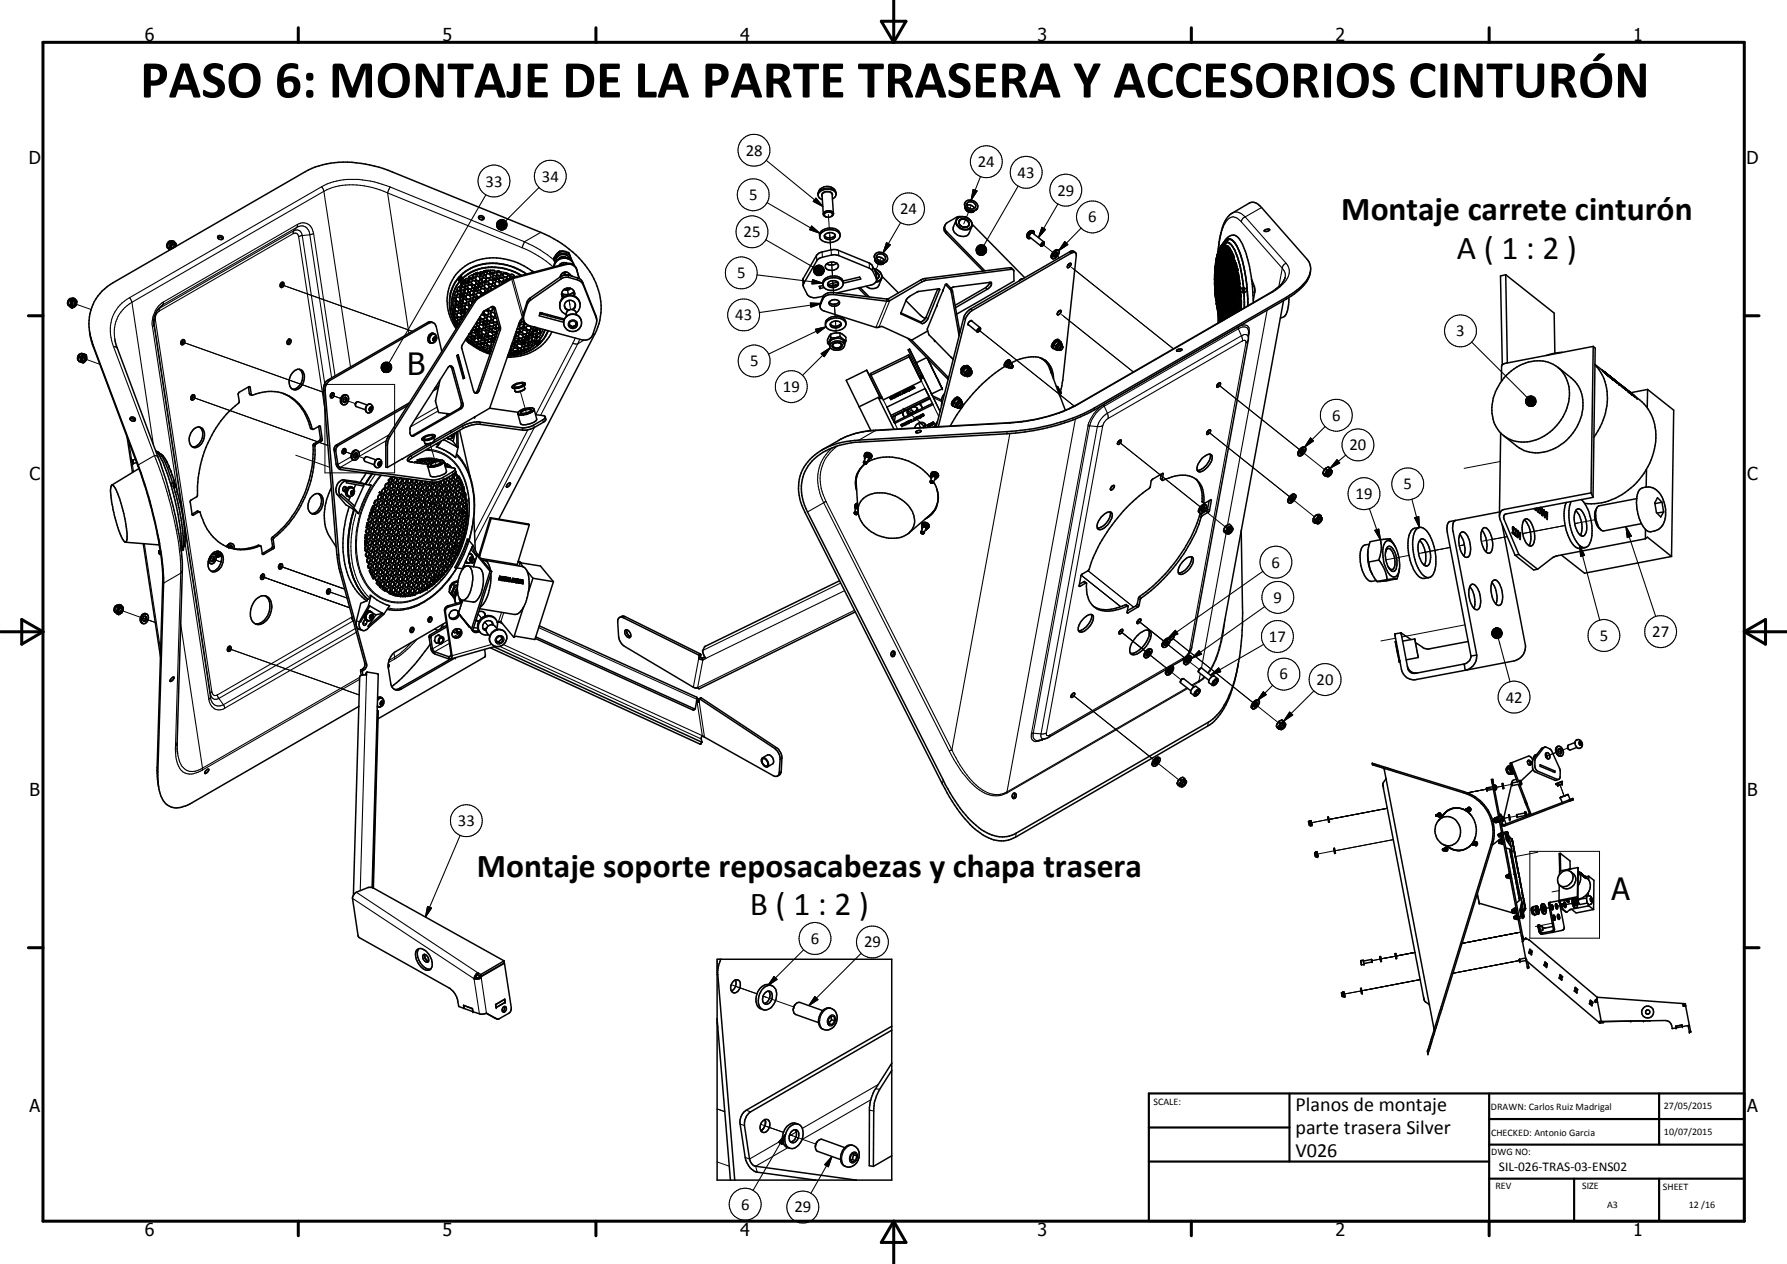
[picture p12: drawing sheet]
<svg xmlns="http://www.w3.org/2000/svg" width="420mm" height="297mm" viewBox="0 0 420 297" stroke-linecap="round" stroke-linejoin="round" font-family="sans-serif">
<defs><g id="words">
<text font-size="12.6" x="33" y="22.9">PASO 6: MONTAJE DE LA PARTE TRASERA Y ACCESORIOS CINTURÓN</text>
<g font-size="7.9">
<text x="315.3" y="51.7">Montaje carrete cinturón</text>
<text x="342.5" y="60.7">A ( 1 : 2 )</text>
<text x="112.1" y="206">Montaje soporte reposacabezas y chapa trasera</text>
<text x="176.3" y="215">B ( 1 : 2 )</text>
</g>
<g font-size="7.2">
<text x="95.7" y="88">B</text>
<text x="378.9" y="211.6">A</text>
</g>
<g font-size="4.7">
<text x="304.6" y="261.2">Planos de montaje</text>
<text x="304.6" y="266.6">parte trasera Silver</text>
<text x="304.6" y="272">V026</text>
</g>
<g font-size="4.2">
<text x="34" y="9.6">6</text>
<text x="104" y="9.6">5</text>
<text x="174" y="9.6">4</text>
<text x="244" y="9.6">3</text>
<text x="314" y="9.6">2</text>
<text x="384" y="9.6">1</text>
<text x="6.8" y="38.7">D</text>
<text x="410.6" y="38.7">D</text>
<text x="7" y="112.9">C</text>
<text x="410.8" y="112.9">C</text>
<text x="7" y="187.1">B</text>
<text x="410.8" y="187.1">B</text>
<text x="7" y="261.4">A</text>
<text x="410.8" y="261.4">A</text>
<text x="34" y="290.4">6</text>
<text x="104" y="290.4">5</text>
<text x="174" y="290.4">4</text>
<text x="244" y="290.4">3</text>
<text x="314" y="290.4">2</text>
<text x="384" y="290.4">1</text>
</g>
<g font-size="3.9">
<text x="175.3" y="36.6">28</text>
<text x="229.9" y="39.3">24</text>
<text x="239.3" y="41.8">43</text>
<text x="114.2" y="43.9">33</text>
<text x="127.4" y="42.7">34</text>
<text x="176.1" y="47">5</text>
<text x="248.6" y="46">29</text>
<text x="211.6" y="50.4">24</text>
<text x="255.9" y="52.3">6</text>
<text x="174.8" y="55.8">25</text>
<text x="173.3" y="65.4">5</text>
<text x="172.9" y="75.3">43</text>
<text x="342.4" y="79">3</text>
<text x="176.3" y="86.1">5</text>
<text x="184.1" y="92.2">19</text>
<text x="313.2" y="98.9">6</text>
<text x="317.3" y="105.8">20</text>
<text x="318.7" y="117.3">19</text>
<text x="330" y="115">5</text>
<text x="299" y="133.4">6</text>
<text x="299.5" y="141.7">9</text>
<text x="388.4" y="149.7">27</text>
<text x="298.4" y="150.8">17</text>
<text x="376.1" y="150.6">5</text>
<text x="300.9" y="159.7">6</text>
<text x="309.6" y="161">20</text>
<text x="354" y="165.1">42</text>
<text x="107.7" y="194.1">33</text>
<text x="190.6" y="221.8">6</text>
<text x="203.1" y="222.6">29</text>
<text x="174.2" y="284.3">6</text>
<text x="186.8" y="284.9">29</text>
</g>
<text font-size="3.1" x="352.4" y="275.2">SIL-026-TRAS-03-ENS02</text>
<g font-size="2.4">
<text x="271.2" y="259.7">SCALE:</text>
<text x="350.6" y="260.8">DRAWN: Carlos Ruiz Madrigal</text>
<text x="391.2" y="260.6">27/05/2015</text>
<text x="350.6" y="267">CHECKED: Antonio Garcia</text>
<text x="391.2" y="266.7">10/07/2015</text>
<text x="350.6" y="271.4">DWG NO:</text>
<text x="351.6" y="279.3">REV</text>
<text x="372" y="279.4">SIZE</text>
<text x="391" y="279.6">SHEET</text>
<text x="377.9" y="283.8">A3</text>
<text x="397.1" y="283.8">12 /16</text>
</g>
</g></defs>
<g fill="none" stroke="#000" stroke-width=".24">
<path d="M40.3 57.7l.9 .3M194.8 50.4l.2 3.2M195.1 54.7l.2 4M227.7 49.8l-1.1 2.8M228.2 48.5l-.2 .5M245.2 57.4l2.4 1.9M248 59.6l1.1 1-1-.9M17 71.2l4.4 1.5M65.9 66.8l31 11.1M132.4 61.7l.1 .4M132.9 64.4l-.1-.4 .1 .6M133.4 67.7l.2 1.7"/>
<path d="M134 71.7l-.2-1.1 .3 2.1M191.4 64.2h2.2M195.5 61.6l.2 3.3M195.8 66l.2 2.7-.1-2.2M196.1 70.4v.1M196.2 71.4l.2 2.9-.2-1.9M196.5 76.1l-.1-.7 .2 2.8M206.5 62.1l-.7 1.7M207 60.8l-.2 .5M230.2 77.6l22.3 17.8M248.8 73.3l.2 .1M249.6 73.9l16.9 13.5"/>
<path d="M251.2 62.2l.5 .5M251.9 62.8l24 19.2-23.5-18.8M19.3 84.1l4.1 1.5M42.6 80.3l33.5 11.9M44.9 93.2l32.2 11.5M76.4 90.3h16.4v20.8h-16.4zM77.7 92.8l2.4 .8-1.9-.6M81 93.9h-.3l2.9 1M122.3 92l1.4 4.9M212.3 95.9l4.6 3.7M214.2 95.9l.5 1.1-.3-.6M215.9 99.4l.5 1.1z"/>
<path d="M286.3 90.3l19.3 15.4-19-15.1M69.5 107l8 2.8M80.5 105.9l2.1 .8-1.6-.6M83.5 107l-.3-.2 2.5 .9M94.3 115.8l.5 .2M95.4 116.2h.2M96.8 116.7l7.5 2.6M101.1 104.3l1.4 4.9M263 103.8l19.2 15.3zM282.7 119.5h-.1l5.5 4.3M283.9 101.3l19.3 15.4zM303.7 117.1h-.1l5.5 4.4"/>
<path d="M306.1 106.1l-.1-.1 5.4 4.4M352.7 108.5l-8.5 1.6M49.6 131.2l2.4 .9-2.1-.8M51.3 129.8l.4 .1M61.5 135.5l-.2-.1 20.9 7.4M65.6 133l15.5 5.5M65.8 133l-.2-.1 15.5 5.5M76.8 138.9l4.8 1.6M255.8 134.1l10.7 8.6M331.3 130.5l-5.5 1.1M334.3 129.9l6.6-1.2-7.4 1.4M344.3 128l-1.2 .3"/>
<path d="M351 126.7l3.4-.6-5.8 1.1M358 125.4l10-1.9zM375 122.1l-4.8 1 .8-.2M27.9 143.2l5.2 1.9M33.6 145.3l2.9 1-2.6-.9M53.5 152.3l31 11M102.1 147.9l.8 .2M104 147l.6 .2M106.8 148l1.6 .6M112.4 144.3l.8 1zM114.6 146.9l-.6-.7 .8 .9M263.3 148.3l6.1 4.8"/>
<path d="M263.3 148.3l.3 .2M263.5 142.5l-9.3-7.3 9.3 7.4M267.5 145.8l.6 .5M267.9 146.1l-.4-.3 6.1 4.9M269.8 153.5l4.6 3.7M269.9 153.5l-.1-.1 4.7 3.7M274 151l4.7 3.7M274 151h.1M274.9 157.5l2.8 2.3M274.9 157.5l.1 .1M276.2 150.4l-.8-.7 19.2 15.4M279.2 155.2l-.1-.1 2.9 2.2"/>
<path d="M328.1 150l-3.4 .6M344.4 146.9l-14.8 2.8M252 163.2l19.3 15.4zM271.8 179l-.1-.1 5.4 4.4M295.2 165.5l-.1-.1 5.4 4.4M359.2 179.4h.1M360.2 179l.1-.1-.6 .3M365.8 176.8l-2.4 1M368.6 175.8l-2.3 .9 .4-.2M312.3 192.6l-3.9 .7M313.7 199.9l-3.9 .8M325.8 190l.4-.1-13.7 2.7"/>
<path d="M327.2 197.4l.4-.1-13.8 2.6M349.5 185.5l-4.5 .8M350.3 185.3l-5.3 1M350.7 185.2l-5.7 1.1M351.1 185.2h-.3M351.4 185.1l1.9-.4-1.9 .4M352.1 192.6l-1.2 .2 .8-.1M353 192.4l1.8-.3-1.7 .3M355.4 184.3l-1.9 .4M355.6 180.8l-.4 .1M356.6 191.7l-1.6 .4M366.8 184.4l.9 2.6"/>
<path d="M357.4 219.1l-13.7 2.6M359.7 200.1h16.4v20.4h-16.4zM361.6 200.3l-5.3 1M361.7 217.6l-.7 .1M362.3 213.7l-1.1 .2M362.9 213.6l1.4-.3-1.5 .3M364.9 213.2h-.2M364.9 217l-2.9 .6M366.3 212.9l.6-.1-1.1 .2M366.6 209.3l-1.7 .3M367.7 212.7l1.9-.4zM371 212l-.9 .2h.2"/>
<path d="M171.9 231.4l6.1 2.2-4.8-1.7M179.4 234.1l7.2 2.5M320 232.9l-3.9 .7M324.5 225.4l-1.9 .4M328.1 224.7l-3.4 .6M328.3 224.7l4.4-.9zM332.7 223.8l-.2 .1M333.5 230.3l.4-.1-13.7 2.6M357.3 225.7l-15.7 3M168.6 273l2.9 1.1M168.6 260.6l1.8 .6M178.8 264.2l5.4 1.9-4-1.4"/>
<path d="M186.4 266.9l-.7-.2 6.1 2.2"/>
</g>
<g fill="none" stroke="#000" stroke-width=".35">
<path d="M39.4 58.1l.1 .2M39.4 58.1l.4 .2M39.5 58.3l.1 .1M39.5 58.3l.4 .4M39.7 57l-.3 1.1M39.7 57l.3 .1M39.8 58.3l.3 .3M40 57.1l-.2 1.2M40.2 56.7a.95 .95 0 0 0-.9 .6 .95 .95 0 0 0 .2 1M40.3 57.7l.3-.4a.45 .45 0 0 1 .3 .6 .45 .45 0 0 1-.6 .3v-.4M40.8 56.7l.5 .4v.4M40.8 56.7l-.5-.1-.6 .4"/>
<path d="M40.8 56.7l-.8 .4M41 58.2l.1-.8-.2-.1a.62 .62 0 0 0-.6 .4 .62 .62 0 0 0 .2 .7M41.3 58v-.7l-.3-.3a1 1 0 0 0-.8 1.5M41.3 57.7v.3M51.2 55.5a.68 .68 0 0 1 .8-.1 .68 .68 0 0 1 .4 .8 .73 .73 0 0 1-.8 0 .73 .73 0 0 1-.4-.7zM51.2 55.8h.6l.5 .4M112.6 51.2l.6-.1 .5 .5M112.6 50.9a.68 .68 0 0 1 .8-.1 .68 .68 0 0 1 .3 .7 .73 .73 0 0 1-.8 .1 .73 .73 0 0 1-.3-.7zM131.4 59.2l-.8 .8M131.6 59.1l-1.4 1.6v.3M131.6 59.1l2.1 .3M131.6 59.1v.3"/>
<path d="M131.6 59.4l-1.4 1.6M131.6 59.4l2.2 .3M131.8 59.1l.6-.1 .9 .3M133.7 59.4l.8 1.9M133.7 59.4l.1 .3M133.8 59.7l.5 1.5M193.1 54.8a3.1 3.1 0 0 1 4.2 .1 1.31 1.31 0 0 1-1 1.8 2.88 2.88 0 0 1-3.5-.8l-.1-.5zM193.3 45.9l.3 4.4M194 55.2a1.49 1.49 0 0 1 2.4 .3 1.49 1.49 0 0 1-2.6 .2zM194.1 50.9l.1 .1M195.4 50.9l-.4 .2-.9-.2M195.4 50.9a.56 .56 0 0 0 .3-.7 .56 .56 0 0 0-.7-.4l-.7 .1-.4 .3-.1 .3 .3 .4"/>
<path d="M195.7 45.8l.2 4.4M196 50.2l-.1 .3-.5 .4M196 50.2a1.32 1.32 0 0 0-1.3-.7 1.32 1.32 0 0 0-1.1 .9l.5 .5M196.4 55.2a1.61 1.61 0 0 1-2.6 .2M196.5 45.3a2.56 2.56 0 0 0-4.1 .3v.5a1.16 1.16 0 0 0 .9 .8M196.5 45.4v.6l-.8 .8M196.5 45.6a2.14 2.14 0 0 0-1.5-1.8 2.14 2.14 0 0 0-2.2 .7l-.4 .7v.7M197.5 55.3a2.04 2.04 0 0 0-2.5-1.7 2.12 2.12 0 0 0-2.3 1.6v.4M205.6 59.9a1.74 1.74 0 0 0 1 1.6 1.74 1.74 0 0 0 1.9-.2M206.3 59.9a1.06 1.06 0 0 1 1.4 0 1.06 1.06 0 0 1 .2 1.4 1.26 1.26 0 0 1-1.8-1zM222.2 52.9a1.23 1.23 0 0 0 .4 1.6l9 9.2M222.2 52.9l-.3 .9 .2 .6 .4 .5 8.7 8.8"/>
<path d="M224.8 51.7l-.6 1.6a1.97 1.97 0 0 0 2.3 2.3 1.37 1.37 0 0 0 1.4-.8l.6-1.6M225.6 52.7a.99 .99 0 0 1 .3-1.2 .99 .99 0 0 1 1.2 .1 .94 .94 0 0 1 .8 1.1 .94 .94 0 0 1-1.2 .7M225.6 52.7a.91 .91 0 0 1 .3-1.1 .91 .91 0 0 1 1.2 .1 .86 .86 0 0 1 .7 1 .86 .86 0 0 1-1.1 .7l-.9-.4M225.6 52.7l.2 .3M225.8 53l.7 .3M226 50.9l-1.2 .2-2.1 1.2-.5 .6M226.9 51a1.44 1.44 0 0 0-1.6 .2 1.44 1.44 0 0 0-.4 1.5 2.15 2.15 0 0 0 3.6 .5M226.9 51a1.42 1.42 0 0 0-2 .7 1.42 1.42 0 0 0 .9 1.9 1.62 1.62 0 0 0 2.7-1l-.3-.7M226.9 51l.3 .1M226.9 47.7l-.1 .5 .1 .4M226.9 48.9a1.32 1.32 0 0 0 2.1 .8l.1-.2M226.9 48.6a1.59 1.59 0 0 0 1.5 1 1.59 1.59 0 0 0 1.5-1 1.7 1.7 0 0 0-1.4-1.6 1.68 1.68 0 0 0-1.5 .4 1.49 1.49 0 0 0 1.4 2.1"/>
<path d="M226.9 48.6a1.38 1.38 0 0 0 2 1.1M227.2 51.1l.8 .5M227.2 51.1a1.89 1.89 0 0 1 1.3 2.1M227.3 48.3a1.33 1.33 0 0 1 1.8 .7M227.4 47.7a1.14 1.14 0 0 1 1.4-.2 1.14 1.14 0 0 1 .5 1.3 1.1 1.1 0 0 1-1.4 .2 1.1 1.1 0 0 1-.5-1.3zM228.5 52.7l12.4 12.6M229 49.7h-.1M229.1 49.5l-.2 .1M229.8 48.9l-.7 .6M242.1 55.7l2.7 2.1M242.3 55.9l-.5 .1M242.8 54.8l2.7 2.1"/>
<path d="M243.1 54.4a1.07 1.07 0 0 0-1.4 .3 1.07 1.07 0 0 0 .1 1.3M243.1 55l.1-.5a.99 .99 0 0 0-1.4 .8v.7M245.5 56.9a.59 .59 0 0 1-.1 .6 .59 .59 0 0 1-.6 .2 .54 .54 0 0 1 .7-.6M245.5 56.9a.7 .7 0 0 0-.7 1l.2-.1M247.7 59.1a.68 .68 0 0 1 .9-.4 .68 .68 0 0 1 .4 .9l-.4 .6a.84 .84 0 0 1-1.4 .3l.1-.8zM248.1 59.6l.5-.3a.77 .77 0 0 1-.7 1.1l-.2-.2zM248.4 59.3l-.3 .6-.4 .3M248.9 58.8l-.8 .3-.6 .8-.1 .8M252.8 59.4l.3 .6-3.2 29.3-.6 2.8M252.8 59.4l-.9 .1-23.3 13.4-.9 .8-.7 1.1-6.4 25.4M252.9 59.4l-.6-.4-.6 .1-23.5 13.5a3.6 3.6 0 0 0-1.6 2.2l-6.5 25.5M286.2 59.9v1.1l.2-.8"/>
<path d="M286.2 59.9v.2M286.3 59.8l-.1 .1M286.3 59.8v.1M286.3 59.3a16.6 16.6 0 0 1 2.3-8.2l.7-.8 4.4-2.5a2.31 2.31 0 0 1 2.9 1l10.6 12a3.8 3.8 0 0 1 0 5 14.2 14.2 0 0 1-4.7 4l-45.2 26.1a48.4 48.4 0 0 1-20.5 5.5l-34.8 2a15.8 15.8 0 0 0-12.6 5.8 10.6 10.6 0 0 0-.1 11.2l32.3 63.8a30.6 30.6 0 0 0 9 11.6 7.4 7.4 0 0 0 8.2 .9l45.1-26.1a14.3 14.3 0 0 0 5.7-8.4 59.4 59.4 0 0 0 2.5-19.5l-.3-18.1M286.3 59.9l.1 .3M286.4 59.1l-.5 2.2M286.5 59.1l-.1 .3M286.5 59.5v.2M286.5 59.7l.1 .5M286.6 59l-.1 .1M286.6 59l-.2 .8 .2 .4M286.6 59v1.1"/>
<path d="M286.7 59.2l-.2 .5M286.8 58.5l.1 .8M286.8 58.3v.6M286.8 58.2h.2l.1 .4M286.8 58.2v.1M286.8 58.9v.3M286.8 58.2v.2M286.8 59.2l.1 .1M286.9 59.8l.1 .2M286.9 59.7l-.1 1M286.9 59.7l-.2 .5 .2 .7M286.9 59.7l-.1 .1"/>
<path d="M287 60l-.1 .9M287 60l-.2 .7M287.1 58.7l-.2 .6M287.1 58.6v.1M287.1 58.7l-.3 .5M287.1 58.6l-.3 .3M287.1 57.8l.3-.2-.1 .9M287.1 57.8l.2 .7M287.1 57.8l.1 .5M287.2 58.9v1.2M287.2 59.9v.1M287.2 58.9l.1 .2v1l-.2-.5z"/>
<path d="M287.2 58.3l.1 .2M287.2 59v.1M287.3 58.9l-.1 .1M287.3 58.2l-.1 .1M287.6 59.7h.1M287.6 59.7l-.1 .2M287.6 59.7l-.1 .1v.8M287.6 58.1l.1 .1M287.7 58.2l-.1 1h-.1l-.1-.7 .2-.5v1.2M287.7 59.7v.8l-.1 .4-.1-1M287.7 58.2h.1M287.7 59.7l-.2 1"/>
<path d="M287.8 57.6l.1 .8M287.9 57.1l.2-.1 .1-.6a1.77 1.77 0 0 1 2.4 1.1l.7 1.4 .8 2.4M287.9 57.5v.5M287.9 57.1l-.1 .5M287.9 57.1l-.7 .5-.8 1.5M287.9 58v.3M287.9 57.4h.3l-.2 1M287.9 58h.2l-.2 .3M287.9 57.4l-.1 .2M287.9 59.8v.1M287.9 56.7a1.91 1.91 0 0 1 1.6-1.4 1.91 1.91 0 0 1 1.9 .9 28.2 28.2 0 0 1 3.2 13.2l.1 1.7M287.9 58.8v1.2"/>
<path d="M287.9 58.9v.1M287.9 58.3l.1 .1M287.9 58.4h.1M288 60h-.1M288.1 58.9l-.1-.1a.82 .82 0 0 0-.1 1.1l.1 .1M288.1 58.9v.1M288.1 59l-.1 1M288.1 56.9l-.4 .3M288.2 56.5l-.9 1M288.2 57l-.3 .1M288.2 56.9h.2M288.2 56.9v-.3l.2 .4"/>
<path d="M288.2 56.9v.2M288.2 59.8l.1 .9M288.3 58h.1M288.3 59.6v.2M288.4 58.1l-.2 .4 .2 .7M288.4 58.1l.1 .1M288.4 58l-.2 .3 .2 .9M288.4 58v.1M288.4 58l.1 .2M288.4 57l-.5 .4M288.4 59.1h.1M288.5 56.3a1.47 1.47 0 0 1 1.9 .8l1.1 2.3 .6 1.9"/>
<path d="M288.5 58.2l-.1 1M288.5 56.9a3.8 3.8 0 0 1 2.2 3l.8 2.4M288.6 57a3.3 3.3 0 0 1 1.9 2.4M288.6 57.9l.1 .4M288.7 58.3h.1M288.7 59.6l.1 .3M288.7 59.8v.1M288.8 58.3h.1M288.8 58.7l.1 1.1M288.8 58.3l.2-.2-.4-.4 .1 .6M288.8 58.7l-.2 .4v.7l.2 .1M288.8 58.7l-.1 .9"/>
<path d="M288.8 58.8h.1M288.8 59.9h.1M288.9 59.8l-.1 .1M289 59.2l-.3 .5M289 59.5l-.3 .4M289.1 58.2l-.1 .5 .2 .4M289.1 58.2l.2 .7M289.1 58.2v.6M289.1 58.9v.1M289.1 59.6v1M289.1 59.6v.1M289.1 58.8v.1"/>
<path d="M289.1 58.9l.1 .2M289.1 58.8l.2 .3M289.2 59.6h.1M289.2 58.9h-.1M289.3 59.1h-.1M289.3 59.5l-.3 .4 .1 .7 .2 .1M289.3 59.5l.1 .4-.1 .8M289.3 59.5l-.1 .1M289.3 59v.1M289.3 58.9v.1M289.5 58.9l.3 .7-.1 .2M289.5 59.4l.1 .3"/>
<path d="M289.5 58.9v.6l.1 .4M289.5 58.9v.2M289.5 59.5l.2 .3M289.6 59.7v.1M289.6 59.8h.1M289.6 59.7h.1M289.7 59.8l-.1 .1M290 59.8l.1 .8M290 59.8l.2 .7-.1 .1M297.3 54.1a.94 .94 0 0 1 1.2-.1l-.7 .4h-.5zM16.1 71.6l.5 .7 .4 .1M16.1 71.6l.3 .1"/>
<path d="M16.2 71.8h.1M16.3 70.5l-.2 1.1M16.3 70.5l.4 .1M16.4 71.7l.6 .7M16.7 70.6l-.3 1.1M16.8 70.1a.98 .98 0 0 0-.9 .7 .98 .98 0 0 0 .3 1M17 71.2v.4M17 71.2v.5M17 70.6l.6-.2a.86 .86 0 0 1 .3 1.2 .86 .86 0 0 1-1.1 .4l-.1-.8zM17 71l.4-.2a.47 .47 0 0 1 .2 .6 .47 .47 0 0 1-.6 .2M17 71a.38 .38 0 0 1 .5-.3 .38 .38 0 0 1 .3 .5l-.1 .4-.4 .3-.3-.2M17 71v.2"/>
<path d="M17.5 70.1l-.3-.1-.9 .5M17.5 70.1a1.27 1.27 0 0 1 .5 1.3 1.27 1.27 0 0 1-1 1M17.5 70.1l-.8 .5M21.1 78l.6 2.9 10.8 28.7a110.9 110.9 0 0 1 5.2 19.7M27 79.7l.4 1.6 10.1 26.9 1.4 4.3a104.8 104.8 0 0 1 3.4 14.5l.5 4.6 .1 2.4-1.3 40.6 .2 2.5M37.1 72.7a5.8 5.8 0 0 0-1 2.7M43 79.8v.2a.71 .71 0 0 1-.4 .9M66.1 66.5l.5-.2a.66 .66 0 0 1 .1 .8 .66 .66 0 0 1-.7 .4l-.1-.5zM66.3 66.3v.5l-.4 .6M67.7 79.9l.1-.1a.52 .52 0 0 1 .6 .2 .52 .52 0 0 1-.1 .7l-.3 .2a.58 .58 0 0 1-.5-.4 .58 .58 0 0 1 .2-.6zM67.9 79.7v.7l-.3 .4M101.8 75.8l-.6-.2-.5 .1-23.5 13.5a2.72 2.72 0 0 0-1.2 2.5l3.4 40.3 .3 1.6 6.1 22.2a1.35 1.35 0 0 1-1 1.7l.1 1.2"/>
<path d="M101.9 80h.1M102.1 78.4a1.21 1.21 0 0 0-1.4 .7 1.21 1.21 0 0 0 .3 1.5h.3M102.1 78.4a1.29 1.29 0 0 0-1.2 .9 1.29 1.29 0 0 0 .3 1.3M102.1 78.4l.3 .4M102.1 79.3v.3M102.1 79.6l-.2 .4M102.1 79.6l.3 .1M102.4 79.7v-.4h-.3l-.3 .3 .1 .5h.3M102.4 79.7l-.2 .4M102.5 78.8a1.17 1.17 0 0 1-.7 1.8M102.5 78.8a1.03 1.03 0 0 0-1.3 .1 1.03 1.03 0 0 0-.2 1.2l.3 .4 .5 .1M106.5 71.7l.1-.9a.58 .58 0 0 1 .7 .3 .58 .58 0 0 1-.2 .7"/>
<path d="M106.5 71.7l.3 .1h.3M106.6 73.2l.4 .5-.2 .4zM106.7 69.8l-.1 .5zM106.7 70.2l-.1 .1M106.8 72.5l.1 .4 .2 .2M106.8 72.4l.2 .5M106.9 69.4l.2 .1M106.9 72.4l-.1 .1M107 73l.2 .2h.4M107 72.3a.54 .54 0 0 1 .8 .2 .54 .54 0 0 1-.4 .7l-.3-.1M107 72.3l-.2 .1M107 72.2l.1 .9"/>
<path d="M107.1 70.9l-.1 .9-.5-.1M107.3 70l-.2 .4 .2 .3 .3 .2M107.3 71.6l-.2 .2M107.4 75.5l-.1 .1M107.4 74.1a.53 .53 0 0 1 .6-.6 .53 .53 0 0 1 .5 .7 .53 .53 0 0 1-.8 .3l-.2-.3M107.4 74a.66 .66 0 0 0 1 .5M107.5 67.9l.3-.5a.62 .62 0 0 1 .6 .2 .62 .62 0 0 1 .1 .7M107.5 67.9l.1 .4 .4 .2M107.5 73.8l-.1 .2M107.5 67.9l.2 .4M107.5 74.8l.1 .4M107.6 75.3l-.1-.6-.6-.2 .4 1.1"/>
<path d="M107.6 75.3l-.2 .2M107.6 69.3l-.2 .2-.5-.1M107.6 75.3l-.3 .3M107.6 69.2l-.1-.5-.3-.2-.3 .9M107.6 69.2l-.3 .3M107.6 68.9l-.2 .5M107.7 71.5l.2 .5 .4 .3M107.7 71.8l.4 .5h.4M107.7 71.7l.1 .1M107.9 73l-.2 .2M108 70.9a.59 .59 0 0 0 0-.9 .59 .59 0 0 0-.8 0l-.1 .4 .5 .5M108 70.9h-.1"/>
<path d="M108 70.9h-.4M108 65.2l-.1 .6 .2 .4a9.1 9.1 0 0 0-.5 10.5 9.2 9.2 0 0 1 .4-10.6M108 68.5h.3M108 69.4l.1 .1M108 76.1l-.6-.2 .3 .6M108 75.4l.1 .2M108.1 75.1l-.1 .2M108.1 69.2l-.1 .2M108.1 75.1v.5M108.1 69.3l.3 .5M108.1 69.5l.1 .2M108.1 75.6l.1 .1"/>
<path d="M108.1 75.6l.1 .2M108.2 71.2l.1 1.1M108.2 70.2v.5M108.2 69.7l.2 .1M108.2 70.6l-.2 .3M108.2 67.7l.1 .8M108.2 65.9v-.3l.2-.2 .3 .2 .1 .3-.3 .2M108.2 65.9l.3 .2M108.3 72.3h.2M108.3 67.6l-.4 .8 .1 .1M108.3 65.5l.4 .4M108.3 72.9l.1 .3"/>
<path d="M108.4 66.8a.57 .57 0 0 1 .5-.3 .57 .57 0 0 1 .6 .4M108.4 72.9l.1 .6M108.4 68.9l-.2 .8M108.4 69.8v.1M108.4 67l.1 .3M108.4 65.7l-.2 .2M108.4 66.7v.3M108.4 67.1l.3 .3 .4 .2M108.4 67v.1M108.4 73.3l.2 .2M108.4 71.3l.1 1M108.5 68.3l-.2 .2"/>
<path d="M108.5 67.3l.5 .2 .5-.2M108.5 68.3l-.3 .2M108.5 68.9l-.2 .9M108.6 72.7a.53 .53 0 0 0-.2 .5 .53 .53 0 0 0 .4 .5h.5M108.6 72.7l.6 .1M108.6 72.7l.3 1M108.7 70.5v.4M108.7 71.5l.1 .4-.1 .3-.2 .1M108.7 71.5l.1 .5M108.7 71.5a.53 .53 0 0 0-1 0M108.7 70.6v.2M108.7 70.9l.6 .4"/>
<path d="M108.7 65.9l-.2 .2M108.7 75h-.5l-.1 .1M108.7 71l.6 .4M108.7 72.1l-.1 .1M108.8 69l-.3 .9 .5-.1M108.8 65.8l-.1 .1M108.8 65.4v.1a.51 .51 0 0 1 .1 .7 .51 .51 0 0 1-.7 .2v-.3M108.9 69l-.6-.1-.3 .4M108.9 72.6l.3 1.1-.6-.1M108.9 69l.2 .2M108.9 69l-.2 .9M108.9 74.5l.1 .1"/>
<path d="M109 68.4v.1M109 70.3v.9M109 70.3l.5 .2a.47 .47 0 0 1 .2 .5 .47 .47 0 0 1-.4 .4M109 68.5v.1M109 70.3l-.3 .2M109 74.2l-.1 .4M109 68.6l.4 .4 .7-.3M109 68.6l.5 .4M109 68.1v.2M109 74.2l.1 .1M109.1 69.2v.5M109.1 69.7l-.3 .3-.4-.2"/>
<path d="M109.1 69.7l-.1 .1M109.1 69.3l-.1 .5M109.2 68l-.2 .1v.4M109.2 66.5l-.7 .8M109.2 68l-.2 .4M109.2 72.8l.2 .3-.1 .5M109.2 72.8l.2 .6M109.2 67.9l-.2 .6M109.3 71.9v.4M109.3 74l-.3 .2M109.3 72.4l.7 .3M109.3 66l.2 .4"/>
<path d="M109.3 67.4l-.2 .2M109.3 73.5l-.1 .2M109.4 65.7v.5l.5 .3M109.4 65.7l-.1 .1M109.4 65.6v.1M109.4 79.9a16.2 16.2 0 0 0 5.8 3.3M109.5 65.6l.3-.2 .6 .5M109.5 66.9v.1M109.5 65.6h-.1M109.5 66.9l-.4 .6M109.5 67l-.1 .4M109.5 69h.3"/>
<path d="M109.5 71.3h-.2M109.5 67.9a.58 .58 0 0 1 .5 .8M109.5 69.8l.2 .3M109.5 67.9l-.3 .1M109.5 67.9l-.3 .9M109.6 69.5v.5M109.6 69.5a.59 .59 0 0 1 .8 0 .59 .59 0 0 1 0 .9M109.6 69.5l-.1 .1M109.6 79.6l.4 .5M109.7 70.1l.4 .3 .5-.2M109.7 71.1l-.1 .1M109.7 70.1l.3 .3 .4-.1"/>
<path d="M109.7 79.4l.6 .5 .4 .1M109.9 67.2l.1 .5M109.9 79.4l.6 .6M109.9 79.2v.2M109.9 67.6l.4 .3M109.9 67.5l.2-.5 .2-.1a.62 .62 0 0 1 .6 .3 .62 .62 0 0 1 0 .6M110 68.7l-.1 .2M110 67.1l-.1 .1M110.1 79.8l-.1 .3M110.1 71.3l.3 .4M110.1 71.2l.1 .1M110.2 79l-.3 .3"/>
<path d="M110.2 72.6l-.1 .1M110.2 79l.4 .1M110.2 71.3l.2 .4M110.2 66.5h-.1M110.2 79l.8 .8M110.2 65.7l-.7 .6M110.3 65a.6 .6 0 0 0 .3 .5 .6 .6 0 0 0 .6-.1M110.3 65l.7-.4 .4 .4M110.3 65l.3 .4M110.3 67.9l.2 .1M110.3 66.4l-.1 .1M110.4 72.4a.55 .55 0 0 0-.5-.7 .55 .55 0 0 0-.6 .6l.2 .3 .6 .1"/>
<path d="M110.4 65.8l-.6 .7M110.4 78.4l-.2 .2M110.4 65.9v.3M110.4 65.9l-.3 .3M110.4 66.2l-.3 .3h-.5M110.4 66.2l-.3 .3M110.4 71.7l.3 .1M110.5 68.6l.2 .6M110.5 80l-.1 .3M110.5 68.6h.1M110.5 80v.1M110.6 79.1l.4 .4v.3"/>
<path d="M110.6 65.4l.2 .1M110.6 79.1l-.1 .1M110.7 69.3a.54 .54 0 0 1 .2-.9 .54 .54 0 0 1 .7 .5l-.1 .4M110.7 69.3h.1M110.7 69.2l.1 .1M110.8 79.2l-.4 .1M110.8 66.4l.4 .6M110.8 78.3v.4M110.8 78.7l.1 .2M110.8 80h-.1M110.9 66.2l-.1 .1M110.9 70.8v.7"/>
<path d="M110.9 78.9l-.1-.5a.6 .6 0 0 1 .7-.2 .6 .6 0 0 1 .3 .8M110.9 78.8l.8 .3-.3 .1-.5-.3M110.9 67.8l-.2 .2-.5-.1M110.9 78.9l.4 .2M110.9 66.8a.51 .51 0 0 1 0-.7 .51 .51 0 0 1 .6-.1l.3 .2a.5 .5 0 0 1-.1 .8M110.9 67.8h.1M110.9 67.8l-.3 .2M110.9 77.5l.2 .2M111 79.8l-.1 .2M111 79.8l-.3 .3M111 66.8l.2 .1M111.1 77.3l.1 .2"/>
<path d="M111.1 77.7l-.1 .1M111.1 70v.5l.3 .2-.2-.2a.49 .49 0 0 1 .2-.7 .49 .49 0 0 1 .6 .3M111.2 77.1v.5M111.2 65.4l-.4 .1M111.2 66.9h.5M111.2 71.1a.57 .57 0 0 0-.5-.4 .57 .57 0 0 0-.6 .4v.2M111.2 77.6l-.1 .1M111.2 77.6l-.4 .2h.1M111.3 67h.3M111.3 65.3l-.1 .1M111.3 64.9l-.7 .5M111.4 65l-.1 .3"/>
<path d="M111.4 65l-.7 .5M111.4 65.1l-.6 .4M111.4 68.5l-.3 .9M111.4 64.4l.9-.4v.3l-.3 .2M111.4 64.4l.1 .1M111.4 79.8l.1 .3 .3 .3M111.4 69.8l-.1 .9M111.4 79.9l.4 .5h.4M111.4 67.9l.1 .2M111.4 76.8h.1M111.5 69.3l-.3 .1-.4-.1M111.5 68.1v.1"/>
<path d="M111.5 67.6l-.1 .1M111.5 68.1l.1 .1M111.5 79.6l-.1 .2M111.5 79.6v.5M111.5 64.5l.3 .1M111.5 64.5h.5M111.5 69.2l-.7 .1M111.5 68.2l.2 .1M111.6 68.2l.1 .1M111.7 68.3l.6 .1M111.7 66v.1M111.7 77.5v.1"/>
<path d="M111.7 77.4v.1M111.7 77.4l.9 .8-.6-.1-.3-.4M111.7 77.4v.4M111.7 70.3l8.7-5 12.7-3.4a1.94 1.94 0 0 1 2.5 1.3l.6 2.2-.6-2a1.95 1.95 0 0 0-2.4-1.3l-12.7 3.3-7.9 4.6-.7 .6-20.4 32.3-.4 1.7v5.3l-.4-.1v-5.6l.6-1.7zM111.7 79.5a.55 .55 0 0 1 .7 .3 .55 .55 0 0 1-.2 .7l-.3-.1M111.7 79.5l-.2 .1M111.7 79.5l-.1 .4M111.8 65.2a.61 .61 0 0 0 .2 .7 .61 .61 0 0 0 .7 0M111.8 65.6l.4 .4h.4M111.8 66.8l-.1 .1M111.8 79l-.5 .1M111.9 78.9l-.1 .1"/>
<path d="M111.9 77.3l.8 .8M111.9 77.3l-.2 .1M111.9 77.3a.62 .62 0 0 1 .7 .1 .62 .62 0 0 1 .1 .7h-.6l-.4-.2M111.9 76l.3 .6-.4 .2h-.4M112 69.1a.6 .6 0 0 1 .7-.3 .6 .6 0 0 1 .4 .6M112 69.1v.4M112 69l.1 .6 .4 .2-.4-.2M112 64.9l-.3 .4 .1 .3M112 64.5l-.1 .1M112 64.9l-.1 .1M112.1 76.7l-.3 .2-.4-.1M112.1 75.6l.5 .3h.2"/>
<path d="M112.1 67.4l-.5 .8M112.1 67.4l-.6 .1v.6M112.1 67.4l.2 .1M112.1 76.6v.1M112.3 64.9l.4 .2a.57 .57 0 0 1 0 .9M112.3 64.9h-.3M112.3 64.3l-.3 .2M112.3 64.9l-.5 .3M112.3 79l.3 .4 .6 .1M112.3 67.5l.2 .4-.1 .4-.3 .2-.4-.2M112.3 78.9v-.2l1 .7M112.3 66.7v.3"/>
<path d="M112.3 67l.5 .4M112.3 66.7v.2M112.3 67l.1 .1M112.3 68.4h-.1M112.3 67.6l-.5 .8M112.4 67.1h.1M112.4 75.1l.6 .6M112.5 68.2l-.2 .1M112.5 78.6l.9 .6M112.6 74.9l.2 .2 .3 .5a.52 .52 0 0 1-.9 .1M112.6 76.6l.2 .5M112.7 64.2l.1 .5 .6-.3"/>
<path d="M112.8 64.1l-.1 .2M112.8 77.1a.48 .48 0 0 0 .7 .1 .48 .48 0 0 0 .1-.7 .49 .49 0 0 0-.7-.2 .49 .49 0 0 0-.2 .7l.2 .2 .5 .1M112.8 74.5l.3 .4 .5 .1M112.8 64.7l.6 .3M112.8 74.4l.3 .4 .4 .2M112.9 68.1a.6 .6 0 0 1 .9-.2 .6 .6 0 0 1 .1 .8M112.9 68.3a.61 .61 0 0 0 1 .5M112.9 68.1l.1 .4M113 68l-.1 .1M113 75.7l-.2 .2M113.1 68.7l.3 .1 .5-.1M113.1 66.5l-.4-.2-.4 .4"/>
<path d="M113.1 66.5l.2 .1M113.1 66.5l-.7 .6M113.2 74a.6 .6 0 0 1 .6 .2 .6 .6 0 0 1 .1 .6M113.2 78.1h.1M113.2 78.1l.1 .2a.66 .66 0 0 0 1 .1M113.2 79.5h-.1M113.3 65.6a.63 .63 0 0 0 .7 .8M113.3 66.6l.1 .5-.1 .2-.4 .1M113.3 66.6l-.7 .7M113.4 79.2a.61 .61 0 0 0-.4-.6 .61 .61 0 0 0-.7 .2v.4l.5 .3M113.4 67.2l-.2 .2-.6-.2M113.4 79.2l-.2 .3"/>
<path d="M113.5 75.6l.1 .5M113.5 75.8l.2 .4M113.5 75.6h.1M113.5 75.5l.9 .7M113.6 75.5a.56 .56 0 0 1 .8 0 .56 .56 0 0 1-.2 .9M113.6 75.5l-.1 .1M113.6 75.5l1 .2M113.6 77.2l-.2 .1M113.7 77.1h-.1M113.7 64.2l.1 .4M113.7 64.2l-.5-.3-.5 .3M113.7 64.2l-1 .2 .3 .5 .4 .1"/>
<path d="M113.7 76.2l.3 .2M113.7 76.2l.3 .1M113.7 64.3l-.9 .3M113.8 73.3v.4l.3 .3h.5M113.8 64.8l-.4 .2M113.8 73.2a.61 .61 0 0 1 .8-.1 .61 .61 0 0 1 .2 .8 .65 .65 0 0 1-.7 0 .65 .65 0 0 1-.3-.7zM113.8 64.6v.1M113.8 64.7l-.4 .3M113.9 79.2v.3M113.9 79.2l-.1 .3 .3 .3M113.9 67.3l.2 .4M113.9 63.8l.1 .1"/>
<path d="M113.9 79.5l.2 .3M113.9 74.8l-.3 .2M113.9 79.5l.8 .4M113.9 68.7v.1M113.9 74.8h.1M113.9 79l1.1 .5M114 79l-.1 .2M114 76.3h.3M114.1 67.7l.3 .2M114.1 77.2v.1M114.1 67.7a.55 .55 0 0 1-.1-.7 .55 .55 0 0 1 .8-.2 .55 .55 0 0 1 .2 .8l-.3 .3M114.1 76.9v.3"/>
<path d="M114.1 76.9v.2M114.1 76.9l.3-.2a.65 .65 0 0 1 .8 .7M114.1 67.7l.7 .1M114.1 77.2a.78 .78 0 0 0 1 .4M114.1 79.8l.1 .1M114.2 77.3l.3 .3M114.2 76.8l1 .6M114.2 78l-.5-.4-.5 .3 .2 .6 .6 .1M114.2 78.4l-.1 .2M114.2 64.6a.61 .61 0 0 1 .9-.1 .61 .61 0 0 1 .1 .8M114.2 64.6l.1 .5M114.2 79.9l.2 .1"/>
<path d="M114.2 78h.1M114.3 64.6l-.1 .3 .3 .4M114.3 65l.2 .3M114.3 79h-.3M114.3 79l.5 .2 .2 .3M114.3 78l-.1 .4M114.3 79l.5 .2M114.3 66.3l-.2 .1M114.4 65.8a.56 .56 0 0 0-.6-.5 .56 .56 0 0 0-.5 .6 .56 .56 0 0 0 .6 .5h.2M114.4 65.8v.3l-.3 .3M114.4 65.8l-.9 .4M114.4 75l.2 .2"/>
<path d="M114.4 65.9l-.7 .4M114.5 74.9a.51 .51 0 0 1 .4-.5 .51 .51 0 0 1 .6 .4l-.2 .5-.3 .1-.3-.1M114.5 74.6l-.1 .4M114.5 67.8h.1M114.5 68.6l-.1 .1M114.5 74.9l.2 .4M114.5 76.2l-.2 .1M114.5 68.5h.1M114.5 65.3h.6M114.5 65.3l.3 .1M114.6 76.1l-.1 .1M114.7 72.6l.5 .4"/>
<path d="M114.7 63.8l.1-.3-1.1 .2 .2 .2M114.7 63.8l-.7 .1M114.7 79.9l-.1 .1M114.7 78.5l.1 .1M114.7 72.6l.4 .4M114.8 78.2a.64 .64 0 0 1 .7-.1 .64 .64 0 0 1 .4 .6M114.8 78.6v.1a.7 .7 0 0 0 1.1 .1M114.8 63.8l-.4 .2-.5-.1M114.8 78.2v.4M114.8 78.2l-.1 .2M114.8 78.6l.3 .4M114.8 73.8v.1"/>
<path d="M114.8 66a.57 .57 0 0 1 1 0 .57 .57 0 0 1-.5 .8M114.8 66v.4l.3 .3M114.9 66v.5l.4 .3M114.9 79.8l-.3 .1-.5-.1M115 79.5l-.3 .4M115 67.6l-.2 .2M115 76v.3l.3 .4M115 76.2l.1 .3M115.1 75.9a.62 .62 0 0 1 .7-.1 .62 .62 0 0 1 .3 .7M115.1 75.9l-.1 .3M115.1 66.8h.3M115.1 75.9l.9 .1"/>
<path d="M115.1 77.5l-.3 .2-.3-.1M115.1 68.2l-.6 .1v.4M115.1 79h.6M115.2 63.7v.4l.6 .2M115.2 63.7l.1-.2h.9l.1 .4M115.2 63.7l.1 .3M115.2 77.5l-.1 .1M115.2 77.5h-.1M115.2 63.5v.2M115.2 77.4v.1M115.3 64l.1 .3 .5 .1M115.3 64h1"/>
<path d="M115.3 73.7a.61 .61 0 0 1 .8-.2 .61 .61 0 0 1 .3 .8M115.3 65.2l-.4 .2M115.3 76.6l.6 .1M115.3 73.9l.2 .4 .6 .1M115.3 76.7h.6M115.3 73.6l.1 .5 .5 .3M115.3 79.8l1 .3M115.4 79.5l.1 .6M115.4 75.3h-.7M115.4 67.4l-.1 .3 .2 .4M115.4 79.5v.4M115.4 67.4a.57 .57 0 0 1 1 .1"/>
<path d="M115.4 67.4l.2 .6M115.4 79.5l.6-.1 .4 .4M115.4 79.5l1 .3M115.5 72.1l-1.9 1.2-4.9 7.7-.2 .6 2.8 10.2 .4 .5M115.5 72.1l.4 .5-.2 .3-.5 .1M115.5 72.1h.5l.5 .5 1.2 4.7-5 14.4a.77 .77 0 0 1-.7 .7l-.3-.1M115.6 77.6a.56 .56 0 0 1 .7-.5 .56 .56 0 0 1 .4 .7M115.6 77.4l.3 .6h.7M115.6 77.6l.5 .5M115.7 77.6l.9 .4M115.7 72.1l.4 .5 1.2 4.5-5 14.6-.6 .6M115.8 65.1a.64 .64 0 0 0 .3 .6 .64 .64 0 0 0 .7 0v-.1"/>
<path d="M115.8 65.1a.59 .59 0 0 1 .8-.3 .59 .59 0 0 1 .2 .8M115.8 65.3l.1 .1M115.8 72.8l-.2 .2h-.5M115.8 64.9v.2M115.9 65.4a.6 .6 0 0 0 1 .2M115.9 78.7l-.1 .2M115.9 66.6l-.4 .2M115.9 75.3l.5 .5 .4-.1M115.9 77.1l.8 .4M115.9 75.3a.68 .68 0 0 0 1 .4M116 75l-.1 .2M116 64.3h-.1"/>
<path d="M116.1 76.5l-.2 .2M116.3 78.7v.3M116.3 64.1l-.4 .3M116.3 79l.1 .2M116.3 63.9l-.2 .4M116.4 79.1v.1M116.4 74.3l-.2 .1M116.4 74.3l-.5 .1M116.4 66.4v.1a.59 .59 0 0 0 .5 .7M116.4 79.2l.2 .1M116.6 78h-.6M116.6 76.8l.4 .3"/>
<path d="M116.7 65.4h-.8M116.7 64a.55 .55 0 0 1 1-.1l.2 .4-.2 .4-.4 .1-.4-.2M116.7 77.8l-.1 .2M116.7 64l.2 .5M116.7 74.8h-.6l-.2 .5M116.7 64l.2 .6M116.7 64l1.1 .2M116.7 77.9l-.1 .1M116.8 63.9h.1M116.9 64.5l.1 .1M116.9 78.4l-.5 .1-.1 .5M116.9 75.6h.1"/>
<path d="M116.9 65.4h-1M117 75.6l-.2 .1M117 77.1h.3M117.1 76.1a.5 .5 0 0 0-.5 .4 .5 .5 0 0 0 .2 .5l.3 .1M117.2 64.7l.3 .1M117.3 65.7l.5 .5h.4l.2-.2M117.3 65.4l1.1 .1M117.4 66.9a.58 .58 0 0 0-.3-.7 .58 .58 0 0 0-.7 .3v.5l.5 .3M117.8 64.6l-.1 .1M118.3 64.4v.3M118.3 64.3v.1M118.3 64.3v.5"/>
<path d="M118.3 64.3a.63 .63 0 0 1 1.1 .2M118.3 64.8l.3 .4M118.3 64.8l.4 .3M118.3 64.7v.1M118.4 64.3l1 .3M118.4 66l-.5 .2M118.4 66v-.3l-.3-.5h-.6a.58 .58 0 0 0-.2 .6 .58 .58 0 0 0 .5 .4M118.7 65.1l.3 .1M118.8 66l.1 .1M118.9 65.7l-.1 .4M119 65.7l.5 .1M119.3 65l-.7 .2"/>
<path d="M119.3 65l-.2 .2M119.3 64.9v.1M119.4 64.5l-.1 .4M119.7 65.6h-.6l-.3 .4M119.8 64.9l.2 .5M119.8 64.9v.2M119.8 64.7v.2M119.8 64.7l1.1 .5a.59 .59 0 0 0-.4-.7 .59 .59 0 0 0-.7 .4M119.8 65v.1M120 65.4h.1M120.9 79.8a.59 .59 0 0 1 .8-.2 .59 .59 0 0 1 .3 .7M120.9 79.8v.3l.3 .3"/>
<path d="M121 79.8h-.1M121.2 78.4l.2 .3M121.2 79.1l-.2 .1M121.2 79.1l-.3 .1M121.3 78l.5 .2M121.4 79l-.2 .1M121.4 78v.1M121.4 78.8l-.1 .2M121.4 78.7v.1M121.6 65h-.2M121.6 77.2l.6 .3 .1 .5M121.8 79.1l.3 .3"/>
<path d="M121.9 78.9l-.1 .1M122 79.9l-1 .2M122 77.3l-.5 .2M122.1 79.4l.1 .1M122.1 76.8l.1-.4 .6-.2 .5 .4v.4l-.4 .3M122.1 76.7l.1 .1M122.1 76.8l.6 .5M122.2 76.8l.3 .4M122.2 76.5l-.1 .1M122.2 79.5h.6M122.3 79.5h-.1a.54 .54 0 0 1-.2-.7 .54 .54 0 0 1 .7-.2 .54 .54 0 0 1 .3 .6l-.3 .3M122.3 78l-.3 .2-.6-.1"/>
<path d="M122.3 78l-.3 .2M122.3 77.7l-.9 .4M122.4 79.5h.1M122.5 77.2h.1M122.5 75.1a.49 .49 0 0 1 .1 .6 .49 .49 0 0 1-.6 .2M122.5 64.7a11.6 11.6 0 0 0-13.6 .6M122.6 75.7l-.5 .2M122.6 79.9l-.1 .2M122.6 75.7h.1M122.6 79.9h.7M122.6 64.7a11.9 11.9 0 0 0-13.2 .1l-.5 .5M122.7 79.5h-.1"/>
<path d="M122.8 78.1l.3 .4 .8-.1M122.8 77.8v.2M122.9 79.9l-.3 .1M123 79.3l-.2 .2M123 78.4l-.2-.5 .3-.3h.5a.53 .53 0 0 1 .2 .8M123 78.4l.3 .1M123 74.6l-.7 .7-.3 .8-6.9 19.8M123.1 74.9l-.4-.1 .4 .1M123.1 75v-1.3l.8-2.7 .5-.8 7.7-5.4 .9-.2 3 .8 .7 .5 3.4 8.3 .2 .9M123.1 75.4l.2 .7 .6 .1M123.1 77.1l-.5 .1M123.2 75.4l-.1 .5 .7 .3"/>
<path d="M123.2 78.5h.4M123.2 76.6l-.8 .5M123.3 79.9l.3 .7M123.3 79.9l-.8 .4M123.4 79.4l.2 .4M123.4 79.2v.2M123.5 79.1l-.1 .1M123.6 79.8l.6 .1M123.7 76.1l-.1 .1M123.8 76.8l-.1 .4M123.8 77.3l.7 .3M123.8 77.3l-.1-.5a.58 .58 0 0 1 .8-.1 .58 .58 0 0 1 .2 .8"/>
<path d="M123.9 64.4a12.8 12.8 0 0 0-14.5-.6 9.3 9.3 0 0 0-2.7 11.8l.7 1.4a9.6 9.6 0 0 1 2.4-13.4 12.6 12.6 0 0 1 13.9 .8M123.9 77.4l.3 .2 .5-.1M124.1 78.9l-.7 .4M124.4 78.1v.4M124.4 79l-.9 .5a.54 .54 0 0 0 .7 .4 .54 .54 0 0 0 .3-.7M124.4 78.1v.5M124.4 78.6l.1 .1M124.4 78.6l.1 .2M124.5 79.2a.65 .65 0 0 0-1.1 0M124.5 70.7l8-5.5h1.2l2.6 .8 .8 .9 3.2 8.1-.1 .9-.8 2.7a2.02 2.02 0 0 1-2.5 1.3l-12.4-3.4a1.87 1.87 0 0 1-1.4-2.3l.9-2.7zM124.5 79.2l-.8 .6M124.5 79.6l-.1 .2"/>
<path d="M124.5 78.8l.4 .1M124.5 78.7l.4 .2M124.6 79.4l-.6 .4M124.8 77.3l-.1 .2M125 79.5l.4-.3a.58 .58 0 0 1 .7 .7M125 79.8a.65 .65 0 0 0 1.1 .1M125 79.7v.1M125 79.5v.3M125 79.8l.4 .3M125 79.4v.1M125.1 63.7l.4 .2M125.2 78l-.5-.1-.3 .2"/>
<path d="M125.2 78l.3 .3M125.2 78l-.8 .6M125.3 78.8l.1-.1-.3 .2h-.2M125.3 77.1v.4M125.4 77.6l.3 .3M125.4 64a14.2 14.2 0 0 0-15.5-1.9 10.3 10.3 0 0 0-3.1 14.5l.5 .7M125.4 77.7l.3 .2M125.4 78.1l-.7 .7M125.5 78.3v.3l-.2 .2M125.5 78.3l-.6 .6M125.7 77.9h.5M125.7 77.9h.1"/>
<path d="M125.7 77.9l.6-.8-.5 .8M125.8 77.9h.1M125.8 76.9l-.5 .3 .1 .5M125.9 78.8l.3 .3M126 78.4v.6l.8 .2M126 78.4a.63 .63 0 0 1 1.1 .3l-.3 .5M126 78.4l-.1 .2M126 79.4l-.6 .7M126 77l-.6 .7M126.1 79.5h.1M126.1 77.9h.1M126.1 77.9h-.1"/>
<path d="M126.1 80l-.4 .4 .2 .3M126.1 77l.3 .3M126.2 79.1l.2 .1M126.4 77.6l-.2 .3M126.4 77.3l-.1 .5M126.4 77.3l-.3 .6M126.7 78.3l-.5 .8M126.8 79.2h-.4M126.9 77.4v.5l.3 .2M126.9 77.4v.4M126.9 77.8l.3 .3M126.9 77.4l.3-.1-.3 .5"/>
<path d="M126.9 73.7l5.7 1.5M127 73.5l.5 .2 .2 .2M127.1 73.5l-.1 .2M127.2 73.5v.3M127.4 73.6v.2M127.5 73.7v.2M127.5 73.8v.1M127.7 77.4l-.4 .8-.1-.1M128.1 77.5l-.7 1.5-.9 1.1M128.2 77.5l-.6 1.3-.8 1.1M128.6 73.9v.3M128.7 73.9v.3"/>
<path d="M128.8 77.7l-.7 1.5a4 4 0 0 1-1.6 1.7l-.6-.2M128.9 77.7a9.9 9.9 0 0 1-9.5 5.9M129.4 74.1v.3M129.6 74.2v.2M129.7 78a10.9 10.9 0 0 1-10.4 5.9M130.2 61l.3 .7M130.6 74.4v.3M131.6 62.3v.1M131.6 71.7a2.34 2.34 0 0 1 3.2-2.1 2.34 2.34 0 0 1 1 3.7l-.3 .2M131.6 72l.2 .7a2.26 2.26 0 0 0 1.3 1.2M131.6 72v.1M131.7 62.1l.2 .2"/>
<path d="M131.7 65l.1 .1M132 69.1l.6 .7M132.7 71.9l.4 .6 .7 .3M132.7 75l-5.7-1.6-.2 .8 5.7 1.5M132.7 60.5l-.9 .1M132.8 69.2l-.6 .3M133.2 60.5l-.5-.2-.7 .1-.6 .4M133.3 64l-1 .1M133.3 61.8l-.1 .1M133.3 61.9l-.2-.1a1.41 1.41 0 0 0-1.6 .6M133.6 72.9l-.4 .6v.8M133.6 72.9a1.2 1.2 0 0 1 1.3 0 1.2 1.2 0 0 1 .6 1.1"/>
<path d="M133.9 76.3l.6 .5M134.1 61a1.77 1.77 0 0 0-2-1.2 1.77 1.77 0 0 0-1.5 1.7M134.1 67.7l-.9 .3-.5-.1M134.1 67.7a1.52 1.52 0 0 0-1.7 .5 1.52 1.52 0 0 0-.1 1.8M134.1 64.7a1.28 1.28 0 0 0-1.3-.7 1.28 1.28 0 0 0-1.1 1.1M134.1 67.7l.9 .8M134.2 67.8l-.9 .4-.7-.2M134.5 76.8v.3M134.7 64.9a2.56 2.56 0 0 0-3.1 .3M134.7 61.6l.2 .4M134.7 61.6a2.46 2.46 0 0 0-2.6-.9 2.46 2.46 0 0 0-1.9 2M134.7 61.6a2.44 2.44 0 0 0-2.6-1 2.44 2.44 0 0 0-1.9 2.1"/>
<path d="M134.7 69.5a2.4 2.4 0 0 0-3.1 2.5M134.7 69.5a2.17 2.17 0 0 1 1.6 1.9M134.8 62l.1 .3M134.9 62v.3M135 68.5l.2 .5-.2 .6M135 68.5l-.9 .6a3.1 3.1 0 0 1-2.1-.1M135 68.6l-.3 .9M135.3 71.5l-.1 .6-.5 .7M135.3 71.6a1.25 1.25 0 0 0-2-.8 1.25 1.25 0 0 0 .3 2.1M135.3 71.8l-.4 .6-.4 .3M135.3 76.5l.1 .3M135.3 76.5l-.8 .3"/>
<path d="M135.4 76.8l.1-.9-.7-.5-.8 .2-.2 .9 .7 .6M135.4 76.8l-.9 .3M135.5 75.8l-.2 .7M192.8 71.9l.7-1.7a2.24 2.24 0 0 1 2.4-1l13.1 1.5 8.6-4.8 20.2-2.6 .4 .1 .2 2.6-13.5 7.8M192.8 67.3v.5M193.5 66.9v.2M193.5 67.1l-.9 .2 .2 .5M193.5 67.1l.2 .5M193.7 67.6l-.9 .2M194.2 62.1a1.93 1.93 0 0 1 2.9 .3 1.7 1.7 0 0 1-1.4 1.2 1.7 1.7 0 0 1-1.7-.9zM194.6 66.7l.4 .4 .5 .1M194.8 66.4a1.37 1.37 0 0 1 2.3 .4 1.46 1.46 0 0 1-2.5 .1z"/>
<path d="M195 70.9a1.4 1.4 0 0 1 2.4 .3 1.42 1.42 0 0 1-2.5 0zM195.3 78.5l-.3 .4a2.11 2.11 0 0 0-.4 1.8M195.3 78.5l.1 .9M195.4 79.4l-.8 1.3M195.5 75.8a1.6 1.6 0 0 1 2.3 .3 1.43 1.43 0 0 1-2.4 .7l-.2-.6zM196.8 61.8a2.23 2.23 0 0 1-2.5 .2M196.8 66.8l-1.3 .4M197 66.3l-2.3 .5M197.1 66.5l-.6 .6-1 .1M197.3 70.9a1.5 1.5 0 0 1-2.3 .1M197.5 78.2l-2.2 .3M197.5 78.2l.5 .3 .9 .7v.9"/>
<path d="M197.5 78.2v.9M197.5 79.1l-1 .3h-1.1M197.5 79.1l1.4 1M197.7 75.9a1.53 1.53 0 0 1-2.5 .2M198.2 66l3.9-.9 .3 .5-4.1 .9M198.3 66.6a1.97 1.97 0 0 1-2 1.6l-1.8-.1-.8-.5M198.3 66.6a2.45 2.45 0 0 0-3.3-1.2 1.77 1.77 0 0 0-1.5 1.5M198.3 66.6a2.18 2.18 0 0 0-2.9-1.7 1.95 1.95 0 0 0-1.9 2M198.9 76.1a2.13 2.13 0 0 0-2.9-1.7 1.75 1.75 0 0 0-1.7 2.5 3 3 0 0 0 4.5-.4 1.58 1.58 0 0 0-1.7-1.7 2.63 2.63 0 0 0-3 1.4M201.8 67.7l2 2M202.2 67.6l2.2 2.2M205.5 63.2l.6 .2 .8 .6"/>
<path d="M205.7 61.1a1.34 1.34 0 0 0 2.2 .7M205.7 60.9a1.92 1.92 0 0 0 2.2 .9M205.7 60.9l-.1-.3a1.05 1.05 0 0 1 1.3-1.3 1.53 1.53 0 0 1 1.7 1.9M205.7 63.7a1.04 1.04 0 0 1 .9 .7 1.04 1.04 0 0 1-.3 1.1l-.2 .1M205.7 60.9l.2 .6 .8 .6M205.8 63.9a.89 .89 0 0 1 .8 .7 .89 .89 0 0 1-.5 1M206.1 65.6a1.51 1.51 0 0 1-1.4 1.4l-7.9 1.8M206.1 65.6l-.9-1.9-.5-.5-7.5-3.1-1.1-.2-2.7 .6-.8 .2-.5 .6-3.2 5.5v.6l1 1.9 1 .6a4.3 4.3 0 0 0 2.7-.3M206.1 65.7a4.5 4.5 0 0 0-1-3.3l-.7-.6-7.5-3.1h-1.5l-2.4 .6-.5 .2-.5 .5-3.2 5.5v1.6M206.1 60.5a1.33 1.33 0 0 1 1.8 .8M206.7 63.8l.2 .1M206.9 63.9l.2 .3"/>
<path d="M207.1 64.2l.2 .5v.7M207.2 64.5l.1 .2M207.3 65l-.3 .7-1 .5M207.3 65.4l-.6 1.6a2.01 2.01 0 0 1-3.1 .3M207.3 65.4l-.3 .5-1.1 .4M207.3 64.9l3.9 3.9M207.7 61.9l-.2 .2h-.6M208.5 61.4l-.6 .4M208.6 61.2l-.1 .2M208.6 61.1v.1M211.8 73.5l4.7 2.1 .8-.4 .3-.4M213 70.7l3.3 3.3 1.3 .8"/>
<path d="M213.4 70l2.4-1.5 5.1-.6-2.8 7.2-.6 .6-.6 .4-5.1-2.4 1.3-3.2zM213.4 79.5l9.5 9.7M214.4 79.9l8.6 8.8M218.1 77.8l-3.7 2.1M220.5 67.9l-2.9 6.9M222.3 66.8l-4.3 10.5 .4 1.4 5.3 5.3M222.3 66.8l.3-.1 1 1 .3 .6 1.8 9.8M222.3 66.8l1.3 1.7 1.9 10.4M223.6 67.7l.6-.3 8.7-1.1a.85 .85 0 0 1-.4 1.4l-7.8 4.6M227.6 76.2l2.1 1.8M228.3 75.3l2.2 1.7M228.4 75.3a.8 .8 0 0 0-.7 1.1"/>
<path d="M228.4 75.3l.1 .1M229.7 78h.3M230.5 77a.55 .55 0 0 1 0 .6 .55 .55 0 0 1-.6 .3l.3-.6h.3M230.5 77l-.7 .5-.1 .5M232.7 66.3l-.3 .7-.7 .6-7.1 4.2M238.3 63.4l-.5-.5h-.4l-20 2.5-8.8 4.9-12.7-1.6-1.3 .2a1.43 1.43 0 0 0-1.1 .9 3.2 3.2 0 0 0-.6 2.5l.7 .7 12.3 4 1.6-.2 6.9 3.1M240.6 65.5l-.5 .1-.5 .4M248.7 73.4l.7-.5a.8 .8 0 0 1-.8 1.1zM249 73.1l-.3 .4M251.2 62.1l-.2 .3M251.4 62l-.4 .5v.4a.77 .77 0 0 0 .8-1l-.5 .2M285.6 65.5l.1 .3v.9l-.1-.1"/>
<path d="M285.6 66.5v.1M285.6 64.1v3.3M285.7 66.7h.1M285.7 67.1v.6M285.7 67.7v.4M285.7 67.1h.1M285.7 63.1l.2 .4-.1 .8-.1-.3zM285.7 69l.1-.3 .2 1.1M285.7 68.1l.1 .1M285.7 69v.2M285.7 62.7l-.1 1.5 .2 1.7M285.7 68.1v-.2v1.3"/>
<path d="M285.7 67.1v.1M285.7 63.8l.1 .3M285.7 69.2l.2 .6M285.7 69.2l.2 1.4M285.8 63.1l-.1 .2M285.8 67.6v.6M285.8 67.3l-.1 1v-.2M285.8 67.4l-.1-.2v.5M285.8 65.9h.1M285.8 69.8h.1M285.8 61.7l-.1 1M285.8 64.8l.1 1"/>
<path d="M285.8 63.3v1M285.8 68.8h.1M285.8 68.7v1.1M285.8 64.7l.1 .1M285.8 68.8l.2 1M285.9 64.9l-.1-.2-.2 .4M285.9 61.3l.1-.7v1.2M285.9 61.3l.1 .5M285.9 64.9v.9M285.9 69.8h.1M285.9 61.3l-.1 .4M285.9 69.5h.1"/>
<path d="M285.9 66.3l.1 1.2-.2-.6 .1-.6 .1 1.1M285.9 70.4v.3M285.9 70.7l.1 .6M285.9 65.8v.1M286 67.9h.1M286 63.9h.1M286 61.8h.1M286 63.9l.1 1.2v-1.2M286 68.3l.1 .8-.1-.4M286 62.3v1.1M286 67.9v.8M286 70.3l-.1 .4"/>
<path d="M286 70.3l-.1 .1M286 71.3l.1 .2M286 70.3v.2M286 69.8h-.1M286 63.4h.1M286 62.2v.1M286 62.3h.1M286 71.4l.1 .5M286 67.9l.1 .3M286 70.5l.1 1M286 67.9v.4M286 70.5l.1 .6"/>
<path d="M286.1 68.2l-.1 .1M286.1 63.9v1.1M286.1 71.9l.5 2.6M286.1 68.2v.8M286.1 71.9l.2 1.1M286.1 61.3l-.1 .5M286.1 65.4l.1 1.2M286.1 67.1v.5l.2 .6M286.1 67.1h.1M286.1 67.1l.1 .2M286.1 60.6h.1M286.1 66.6h.1"/>
<path d="M286.2 69.5l-.2 .7 .2 .4M286.2 65.5l-.1-.1-.1 .3 .1 .9M286.2 69.5v1.1M286.2 69.6l.2 1.5M286.2 65.5v1M286.2 67.3l.1 .9M286.2 69.5v.1M286.2 60.3l.1 .6M286.2 65.6v1M286.2 60.2l-.1 .2M286.2 67.3v.6M286.2 67.1l.1 1.1"/>
<path d="M286.2 62.5v.1M286.2 66.6h.1M286.3 65l.1 .8M286.3 68.6l.2 .5-.1 .7zM286.3 64.6l.2 .3-.1 .9-.2-.7zM286.3 61.4l.1 .2M286.3 63v1.2l-.1-.4zM286.3 68.7l-.1 .7 .2 .4M286.3 64.7l-.1 .3M286.3 70.5l-.1 .1M286.3 71.1v.1M286.3 72.2h.1"/>
<path d="M286.3 69.7h.1M286.3 61h.1M286.3 63h.1M286.3 65.7h.1M286.3 72.3h.1M286.3 69.6h.2M286.3 71.2l.1 1.1M286.3 63.1v1.1M286.3 63v.1M286.4 73.6v2.3M286.4 61.6v.8l-.2 .2M286.4 61.6l-.1 .9-.1-1.1v1.1"/>
<path d="M286.4 60.1l-.2 .6M286.4 66.2l-.1 .9 .2 .3M286.4 72.6h.1M286.4 72.2l-.2-1.2 .1 1.3M286.4 72.6v.7M286.4 70.2l-.1 .2M286.4 66.2l.1 1.2M286.4 70.5l.1 .4M286.4 70.2h.1M286.4 67.4h.1M286.5 72.7l.1 1.1-.2-.3M286.5 70.3l.1 1.1-.1-.5"/>
<path d="M286.5 73.2l.1 .5-.1-.3M286.5 70.2l-.1 .3M286.5 72.6l-.1 .9M286.5 71v.3M286.5 66.2v1.2M286.5 67.9l-.1 .1M286.5 69.7l-.1 .1M286.5 70.9v.4M286.5 62.3l.1 1.1M286.5 62.2l.1 .1M286.5 62.2v.1M286.5 67.8l-.1 .6 .2 .6"/>
<path d="M286.5 63.8h.2v1.2l-.2-.4zM286.5 71.3l.1 .1M286.5 67.8l.1 1.2M286.5 67.9l.1 1.1M286.5 67.4h.1M286.6 69h.1M286.6 60.6l-.2 .4 .2 .7M286.6 60.6v1.1M286.6 71.8l-.1 .8 .2 .4M286.6 71.8l.2 .6v.6M286.6 69.6l.1 1M286.6 62.3v1"/>
<path d="M286.6 60.1v.1M286.6 60.6h.1M286.6 71.8h.1M286.6 74.3v.2M286.6 74.3h.1M286.6 74.5l.2 .9M286.6 62.2v.1M286.6 63.3v.1M286.6 74.3l.2 1.1M286.6 62.3l.1 .1M286.6 73.7v.1M286.7 63.8v1.1"/>
<path d="M286.7 69.5l-.1-.1 .2 1.2M286.7 62.4l-.1 1M286.7 65.4v1.1M286.7 70.4v.1M286.7 74.3l-.1 .1M286.7 69.5h.1M286.7 69.5l-.1 .1M286.7 62.4l-.1 .9M286.7 68.1l-.2 .1M286.7 65.4l-.2 .6 .3 .5M286.7 73.4v.6l.3 .5M286.7 73h.1"/>
<path d="M286.7 70.6h.1M286.7 69.5l.1 1.1M286.7 73.4h.1M286.7 66.5h.1M286.7 65.4h.1M286.7 65.4l-.1 .1M286.7 69.5v.1M286.8 65.4v1.1M286.8 71v1.1M286.8 66.5h.1M286.8 71h.1M286.8 73.4h.1"/>
<path d="M286.8 72.9l-.2-1 .2 1.1M286.8 67v1.2M286.8 61.5v.7l.1 .3M286.8 61.5h.1M286.8 68.1v.1M286.8 69.7v.5M286.8 68.6v.8l.2 .3M286.8 63v.9l.2 .2M286.8 73.4l.2 1.1M286.8 71l.1 1.2M286.8 75.4l.1 .2M286.8 60.7l.1 .2"/>
<path d="M286.8 71l.2 1.2M286.8 61.3v.1M286.8 63h.1M286.8 68.6h.1M286.8 72.1h.1M286.8 72.1l.1 .1M286.8 61.4v.1M286.8 61.3h.1M286.8 68.1h.1M286.9 64.6h.2M286.9 68.2l-.2-.4v-.8l.1 1.2M286.9 72.2h.1"/>
<path d="M286.9 68.6l.2 .3-.1 .8M286.9 64.6l.1 1.1M286.9 68.6v.9M286.9 62.9l-.1 .1M286.9 62.9h.1M286.9 60.9h.1M286.9 72.6l.2 1.2zM286.9 61.4l.2 .5-.2 .6M286.9 69.5l.1 .2M286.9 61.3v1.2M286.9 63h.1M286.9 63l.1 1.1"/>
<path d="M286.9 64.7l.1 1M286.9 62.9l.1 .1M286.9 61.3v.1M286.9 68.6h.1M287 63v1.1M287 63h.1M287 64.6l-.1 .1M287 65.7h.1M287 70.2h.1M287 75.6v-.6l.1 .6M287 72.6l.2 .6-.1 .6M287 66.2h.1"/>
<path d="M287 69.4h.1M287 70.1v1l.2 .3M287 70.1h.1M287 66.2l-.1 .6 .2 .5M287 70.3l.2 .4v.7M287 75.1l.2 .3M287 72.6h.1M287.1 64.7l-.1 1M287.1 66.2l-.1 .7 .2 .4-.1-1.1M287.1 70.1l.1 1.2M287.1 64.6v.1M287.1 67.1h.1"/>
<path d="M287.1 65.7h-.1M287.1 66.3h-.1M287.1 69.4l-.2 .1M287.1 66.2h.1M287.1 71.8h.1M287.1 71.8l.1 .9M287.2 74.3v.8l.1 .3M287.2 67.8v1.2l-.1-.4 .1-.9 .1 1.2M287.2 61.7h.1M287.2 60.5h.1M287.2 60.5v1.2M287.2 71.8v1l.1 .1"/>
<path d="M287.2 62.1l-.1 .9 .2 .3M287.2 64.6l-.1-.6 .2-.2 .1 1M287.2 62.1v1.2h.1M287.2 71.8h.1M287.2 64.8h.1M287.2 62.1h.1M287.2 60.1h.1M287.2 61.6l.1 .1M287.2 69.3l.1 .1M287.2 74.2l.2 1.1M287.2 74.2l-.1 .1 .1 .7M287.2 60.5l.1 .9-.1 .2-.1-.4 .1-.5"/>
<path d="M287.2 69.3v.1M287.2 69.4v.7l.2 .4M287.2 70.1l.1 .4M287.2 71.8l.1 1.1M287.2 62.1l.1 1.1M287.2 72.6l.1 .3M287.2 75l.1 .4M287.2 74.2v.1M287.2 63.8h.1M287.2 64.6l.1 .2M287.2 69.9l.1 .2M287.2 74.8l.1 .5"/>
<path d="M287.3 64.8v-1.1l-.1 1.2h.1M287.3 62.1h-.1M287.3 69.5h.1M287.3 64.8h.1M287.3 72.9h.1M287.3 69.4l.1 1.1M287.3 63.2v.1M287.3 64.8v.1M287.3 69.3v.1M287.3 70.2v.1M287.3 64.9h.1M287.3 69.4l-.1 .2"/>
<path d="M287.3 68.2h-.2M287.3 71.1l.2 1M287.3 71l.1-.1 .2 .5v.7zM287.3 65.4v1.1M287.3 67l.1 .8M287.3 65.3l.1 1.2M287.3 67v.9l.2 .2M287.3 70.4h.1M287.3 70.5h.1M287.3 62.5l.1 .1M287.3 66.4l.1 .1M287.3 73.7l.3 .8"/>
<path d="M287.4 65.3l-.2 .1 .1 1.1M287.4 66.9h.1M287.4 75.3l-.1 .1M287.4 62.8l-.1 .4M287.4 72.8h-.1M287.4 67.1v-.2l.2 1M287.4 65.3v.1M287.4 64.8l-.1 .1M287.4 66.9l-.1 .1M287.4 66.5h-.1M287.4 65.4v1.1M287.4 73.4l-.1 .5 .3 .6"/>
<path d="M287.4 65.4h.1M287.4 67.8v.1M287.4 71v.2M287.4 72h.1M287.4 70.5h.1M287.4 67.9l.1 .2M287.5 74.5h.1M287.5 61.4l.1 1M287.5 74.5l-.2-.4v-.8l.3 .4v.8M287.5 60.7h.1M287.5 63v.8l.2 .3M287.5 66.9v.1"/>
<path d="M287.5 67.9v.1M287.5 71h.1M287.5 67v1.1M287.5 72.1h.1M287.5 60.6h.1M287.5 63l.2-.1 .1 .8M287.5 63h.1M287.5 69.3l.1 .1M287.5 60.6l.1 .2M287.5 61.3v.1M287.6 74.9h.1M287.6 68.5l-.1 1 .1 .2 .1-.1"/>
<path d="M287.6 69.4h.1M287.6 75l-.1 .3M287.6 72.6l-.1 .6 .3 .5M287.6 60.7h.1M287.6 64l.1 .1M287.6 68.5l-.1 .8M287.6 69.4v.1M287.6 72.5v.1M287.6 74.9v.1M287.6 68.5l.1 1.1M287.6 72.5h.1M287.6 67.7l-.1 .4"/>
<path d="M287.6 72.5l.2 .5v.7M287.6 74.9l.1 .2M287.6 61.3l-.2 .3 .2 .8M287.6 72.6l.1 1.1M287.6 63.9v.1M287.6 69.4l.1 .3M287.6 75v.2M287.6 61.3l.1 .3-.1 .8M287.6 69.5l.1 .1M287.6 61.3h-.1M287.6 70.1v.9M287.6 70.1h.1"/>
<path d="M287.6 62.9v1M287.6 64.6l.1 1.1M287.6 66.2l.2 1.1M287.7 73.7h.1M287.7 70.1l.2 .3-.1 .9-.2-.3M287.7 64.5l-.2 .7 .2 .5M287.7 71l.1 .2M287.7 70.1v.9M287.7 64.5h.1M287.7 66.2l.1 1.1M287.7 73.5h.1M287.7 75.1h.1"/>
<path d="M287.7 64.5l-.1 .1M287.7 64.6l.2 .5-.2 .6M287.7 64.5v.1M287.7 66.1v.1M287.8 68.6l.2 .2zM287.8 68.6l-.1-.8 .2-.1 .1 .4-.1 .7M287.8 63.7l-.1 .4M287.8 67.2h.1M287.8 66.1l-.2 .1M287.8 63.7l-.2 .2M287.8 66.1h-.1M287.8 66.1l.1 .9-.1 .3"/>
<path d="M287.8 72.5l.1 .4M287.8 74.1l.2 .9M287.8 72.1l.1 .6M287.9 67.7h.1M287.9 71.7v.9M287.9 75.1l-.1-1-.1 .4 .1 .6M287.9 67.7l-.1 .9M287.9 69.3v.7l.2 .4M287.9 69.3h.1M287.9 60.5h.1M287.9 60.5l-.1 .5 .2 .6M287.9 60.5v1.1"/>
<path d="M287.9 62l-.1 .3 .1 .9 .2-.9M287.9 63.7v.8l.2 .3M287.9 72.7l-.2-.4 .1-.6 .3 .6v.5h-.2M287.9 63v.2M287.9 72.7l.1 .2M287.9 72.9h.1M287.9 64.7l.1 .1M287.9 63.1l.1 .1M287.9 62h.1M287.9 63.2h.1M287.9 69.3l.2 1.1M288 63.7l.1 1.1"/>
<path d="M288 62l-.1 1M288 60.5l.1 .8-.2 .3M288 73.3l.1 1M288 65.3h.1M288 65.3l-.1 .8 .3 .3M288 69.3l-.1 .8 .2 .3M288 73.3h.1M288 66l.1 .3M288 69.3l.1 .3M288 73.7l.2 .8M288 69.3h-.1M288 62l.1 .1"/>
<path d="M288 62.1h-.1M288 69.3l.2 .7M288 63.6l.2 .5-.1 .7M288 65.4h.1M288 71h.1M288 73.4h.1M288 63.6v.1M288 63.6l-.1 .1M288 65.4v.1M288 73.4l.2 1M288.1 70.9h.1M288.1 73.3l.1 1.1"/>
<path d="M288.1 73.3l-.1 .2M288.1 70.9l-.1 .5 .2 .4M288.1 62.1v.2M288.1 67l-.1 .6 .2 .4M288.1 70.9v.9l.2 .2M288.1 73.3h.1M288.1 70.4h.1M288.1 65.3l-.1 .1M288.1 62.1l-.2 .9M288.1 69.6l.1 .8M288.1 66.4h.1M288.1 74.3l.1 .2"/>
<path d="M288.1 70.9l.2 1M288.1 62.3l-.1 .9M288.1 70.9l.1 .1M288.1 65.3l.1 1M288.1 71v.1M288.2 68h.1M288.2 70.4h-.1M288.2 71.8v.2M288.2 66.9h.1M288.2 71.8h.1M288.2 66.8l-.1 .1 .1 1.1M288.2 66.3v.1"/>
<path d="M288.2 71.9h.1M288.2 66.8v.1M288.2 66.8l-.1 .2M288.2 66.4h.1M288.2 61.4v.6l.2 .4M288.2 71l.1 .9M288.2 68.5v.6l.2 .5M288.2 74.4v.1M288.2 66.9l.1 .1M288.2 60.7h.1M288.2 63.8h.1M288.2 72h.1"/>
<path d="M288.2 71l.1 .7M288.3 68.5h.1M288.3 67v1M288.3 69.3v.1M288.3 68.5h-.1M288.3 69.4l.1 .2M288.3 64.6v.5l.2 .5M288.3 63.9h.1M288.3 64.5v.1M288.3 69.5h.1M288.3 72.4l-.1 .7 .2 .5M288.3 72.4l-.1 .9 .2 .3"/>
<path d="M288.3 72.4l.2 .4M288.3 68.5v.8M288.3 68.5l.1 1.1M288.3 71.9v.1M288.3 60.7h.1M288.4 61.2l.1 .4-.1 .8M288.4 61.2l-.1 .2M288.4 61.2l-.2 1.1 .2 .1M288.4 62.9v1.1M288.4 61.2h.1M288.4 62.8v.1M288.4 70.6l.2 .6"/>
<path d="M288.4 62.8l.2 .8-.2 .4-.1-.2M288.4 62.8l-.2 .2v.8M288.4 66.1l.1 1M288.4 62.8h.1M288.4 64.4l-.1 .1M288.4 74h.1M288.4 60.6l.1-.8-.2-.2-.1 1.1M288.4 64.4l.1 1.2M288.4 64.4l.2 .4-.1 .8M288.4 70l.2 1.2M288.4 70l-.1 .5 .1 .5 .2 .2M288.4 74.1v.6"/>
<path d="M288.4 70v.7l.2 .5M288.4 60.6l-.1 .1M288.4 74v.1M288.5 67.1l.1 .1M288.5 72.8l-.1 .8M288.5 66l-.1 .8 .2 .4M288.5 67.1h.1M288.5 60.6h-.1M288.5 60.1l-.2 .6M288.5 71.6l.3 .6-.1 .6M288.5 66l.2 .3-.1 .9M288.5 71.6l-.1 .6 .3 .6"/>
<path d="M288.5 74v.7M288.5 66l-.1 .1M288.5 66h-.1M288.5 74l.1 .1M288.5 63.1v.4M288.6 74.1l.1 .4M288.6 68.6l.1 .2M288.6 71.7v.8M288.6 65.4h.1M288.6 67.1h.1M288.6 71.2h.1M288.6 63.5h-.3"/>
<path d="M288.6 68.7h.1M288.6 67.6a.94 .94 0 0 0 .1 1.1M288.6 68.6h.1M288.6 72.5v.1M288.6 67.6v1M288.6 72.6l.1 .2M288.6 67.6l.1 .1M288.7 69.2l.3 .4-.1 .8-.3-.4zM288.7 63l.1 .1M288.7 72.8h.1M288.7 60.4l-.1 .3 .1 .8M288.7 62l.3 .3-.1 .8"/>
<path d="M288.7 73.3l.1 1M288.7 62l-.1 .9 .2 .2M288.7 63.8v.7M288.7 64.5v.1M288.7 69.2v.9M288.7 67.7h.1M288.7 60.4h.1M288.7 62.9h.1M288.7 60.4l.2 .2v.7M288.7 67.7l.1 .9-.1 .2M288.7 60.4v1.1M288.7 70.1l.2 .3"/>
<path d="M288.7 61.5h.1M288.7 61.9v1.1M288.7 68.7h.1M288.7 70.1h.1M288.7 73.6l.3 .7M288.7 63.6v.1M288.7 60.5h.1M288.7 62.1h.1M288.7 69.2v.1M288.8 73.2l-.1 .8 .3 .4M288.8 73.2l.2 .5v.6M288.8 62h-.1"/>
<path d="M288.8 73.2h-.1M288.8 63.5l-.1 .6 .2 .7-.2-.2M288.8 63.5l-.1 .2M288.8 70.3h.1M288.8 74.2h.1M288.8 63.5l.2 .4-.1 .8M288.8 63.1h.1M288.8 64.6l.1 .1M288.8 74.3l.1 .1M288.9 74.4h.1M288.9 60.5h.1M288.9 66.8a.56 .56 0 0 1 .3 .8l-.1 .3-.2-.1z"/>
<path d="M288.9 67.4l.1 .4M288.9 61.4l-.2 .1M288.9 65.2a.87 .87 0 0 0 .1 1.1M288.9 65.2l-.1 .6 .2 .5M288.9 61.3v.1M288.9 70.8a.75 .75 0 0 0 .1 1.1M288.9 65.2l.2 .3-.1 .8M288.9 71.8h.1M289 67.9h.1M289 71.9v.1M289 74.3v.1M289 72.4v.9l.3 .2"/>
<path d="M289 68.4h.1M289 70.9l-.2-.1 .2 1.1M289 68.5v.7l.2 .3M289 66.8l-.1 .3M289 70.9l.1 .9-.1 .2M289 72.4l.3 .2v.9M289 67.8v.1M289 68.4v.1M289 70.9h.1M289 72.4v.1M289 72.6l.3 .9M289 72.5v.4l.3 .6"/>
<path d="M289 68.5l.2 1M289 72.4l.3 .4M289.1 68.4l-.1 .1M289.1 62.2v.1M289.1 63.8h.1M289.1 67.8v.1M289.1 68.4l.1 .1M289.1 60.6l.2 .1M289.2 61.1l-.2 .4 .1 .7M289.2 62.9v.8M289.2 65.3h.1M289.2 65.3l.2 .2"/>
<path d="M289.2 68.5l.1 .5-.1 .5M289.2 63.7l.1 .2M289.2 61.1l-.1 .4 .1 .7M289.2 71l.2 .1M289.2 62.2v.1M289.2 62.7h.1M289.2 68.5h.1M289.2 71h.1M289.2 70.1h.1M289.2 63.7l.1 .1M289.2 61.1h.1M289.3 62.7l.1 .9-.1 .3-.2-.1"/>
<path d="M289.3 69.9l-.2 .2 .1 .9M289.3 69.9l-.1 .8 .2 .4M289.3 62.7l-.3 .5 .1 .6M289.3 61.1l.1 .9-.3 .3M289.3 74l-.1 .3M289.3 69.9l.2 .5-.1 .7M289.3 62.7l-.2 .1M289.3 74l.1 .2M289.3 61.1h-.1M289.3 71.6l.2-.1 .1 .6-.1 .6M289.3 71.6v.7l.2 .4M289.3 74l-.2 .3"/>
<path d="M289.3 61.2v.1M289.3 64.3l-.2 .2 .1 .8M289.3 71.7l.2 1M289.3 64.3l-.1 .9 .2 .3M289.3 64.3l.2 .6-.1 .6M289.3 67v.1M289.3 66l.3 .7M289.4 65.9l-.2 .2v.6l.3 .4M289.4 65.9l.2 .4-.1 .8M289.4 65.9l-.1 .6 .2 .6M289.4 71.5l-.1 .2M289.4 67.7l.2 1"/>
<path d="M289.4 60.1l-.3 .5M289.5 67.5h.1M289.5 73.3v.8M289.5 67.5l-.2 .3M289.5 68.5h.1M289.5 72.7h.1M289.5 69.8l.2 .5M289.5 67.5l.2 .6-.1 .5M289.5 73.6l.1 .4M289.5 73.2h.1M289.5 67.5l-.2 .5 .1 .5 .2 .2M289.5 61l.2 .4"/>
<path d="M289.5 71.6v.1M289.5 73.2v.1M289.5 61.3h.1M289.5 61.1h.1M289.5 73.2l.3 .3M289.6 73.2l-.1 .1M289.6 60.3l-.1 .9 .2 .2M289.6 62.9h.1M289.6 70.2h.1M289.6 64.5v.1M289.6 63.5h.1M289.6 64.6h.2"/>
<path d="M289.6 60.3l-.1 .4M289.6 63.5a.93 .93 0 0 0 .2 1.1M289.6 69.1l-.1 .1 .1 1M289.6 68.6v.1M289.6 69.1l.2 1M289.6 73.2l.2 .7M289.6 68.6h.1M289.6 69.1l-.1 .2M289.6 70.2l.1 .1M289.6 63h.1M289.7 60.2l.1 .4-.1 .8M289.7 60.2l-.1 .1"/>
<path d="M289.7 64.5v.1M289.7 61.8l-.2 .4 .1 .8M289.7 63.5a1.01 1.01 0 0 1 .1 1.1M289.7 61.8l-.2 .5 .1 .7M289.7 61.8l.2 .7-.1 .4-.2 .1M289.7 63.5l-.1 1M289.7 63.5h.1M289.8 67.6l-.1-.1a.45 .45 0 0 1-.1-.5 .45 .45 0 0 1 .4-.3l.1 .9-.2 .3M289.8 70.7a.83 .83 0 0 0 0 1.1M289.8 71.8l.1 .1M289.8 65.1l-.1 .7 .1 .4M289.8 70.7v1.1"/>
<path d="M289.8 70.1l-.1 .2M289.8 70.7h.1M289.8 70.7l.1 .2M289.8 67.7h.1M289.8 67.3l.1 .5M289.8 63.5l-.2 .9M289.8 67.7l.1 .2M289.8 67.6l.1 .2M289.8 70.1h.1M289.8 66.2h.1M289.8 66.7v1M289.9 69.2v.1"/>
<path d="M289.9 70.9h.1M289.9 72.4h.1M289.9 69.3l.2 .1M289.9 70.9l.1 .5-.1 .5M289.9 66.2l.1-.8-.3-.3-.1 .7 .2 .4M289.9 66.2h.1M290 72.3a.61 .61 0 0 0-.2 .9l.3 .2M290 72.3l-.2 .2 .2 .8M290 73.3l.1 .1M290 72.3l.2 .6-.1 .5M290 68.3l-.1 .7 .2 .4M290 67.8l-.1 .1"/>
<path d="M290 68.3h.1M290 69.3v.1M290 73.3h.1M290 68.2l-.2 .4 .1 .6M290 72.4h.1M290 68.2l.1 .1M290 68.2v.1M290.1 61l-.2 .7 .2 .5 .3-.7M290.1 68.3l.1 .7M290.1 68.3v1M290.1 61.1v1M290.1 69.9v.1"/>
<path d="M290.1 60.6h.1M290.1 62.1l.1 .1M290.1 69.8l-.1 .2v.6l.3 .4M290.1 64.3l-.1 .6 .2 .5M290.1 61v.1M290.1 62.7h.1M290.1 64.2v.1M290.1 69.3v.1M290.1 69.8l-.1 .6 .3 .6M290.1 69.8l.3 .5-.1 .7M290.1 61h.1M290.1 63.8h.1"/>
<path d="M290.1 64.2h.1M290.2 62.6l-.2 .3 .1 .9M290.2 62.6l-.2 .5 .1 .7M290.2 62.6l.2 .6-.1 .6M290.2 63.8h.1M290.2 61l.2 .5M290.2 65.4h.1M290.2 64.3l-.1 .6 .2 .5M290.2 65.8v.7l.2 .5M290.2 66l-.1 .2 .1 .7M290.2 61v.1M290.2 64.2v.1"/>
<path d="M290.2 64.2l.2 .5-.1 .7M290.2 61.1l.2 .4M290.2 65.8h.1M290.2 66.9l.1 .1M290.3 65.8l.2 .5v.6l-.2 .1M290.3 66.8h.1M290.3 71h.1M290.3 72.3l.1 .3M290.3 68l.2 .6M290.3 71.5l-.1 .1M290.3 63.8h-.1M290.3 65.8l.2 .7"/>
<path d="M290.3 64.2l-.1 1M290.3 67.4a.7 .7 0 0 1 .1 1.2l-.2-.5zM290.3 71.4l-.2 .1 .1 .9M290.3 71.4l-.1 1.1 .2 .1M290.3 71.4l.2 .5-.1 .7M290.4 72.6h.1M290.4 67.5l-.1 .3M290.4 73.2v.5M290.4 61.6l-.3 .5M290.4 73.5h.1M290.4 69.2v.1M290.4 65.9v.1"/>
<path d="M290.4 68.5h.1M290.5 73l-.1 .6M290.5 73l-.1 .2M290.5 73l.2 .4M290.5 69l-.1 .7 .2 .5M290.5 69l-.1 .7 .2 .4M290.5 69l.3 .6-.2 .6M290.5 71.9v.7M290.5 61.8l.1 .9M290.5 62.1l.2 .8M290.6 71.4l.1 .4h.2M290.6 70.7l.1-.1 .2 .4v.8"/>
<path d="M290.6 61.8l-.2 .6 .2 .5M290.6 61.8l.3 .8-.2 .3M290.6 62.7l.1 .2M290.6 64.5h.1M290.6 70.1h.1M290.6 70.7v.7M290.6 70.1v.1M290.6 62.4l-.1 .3M290.6 65.1l.1 .9M290.6 70.6l-.1 .7 .3 .5M290.7 63.4l-.2 .2v.6l.2 .4M290.7 63.4l-.2 .6 .2 .5"/>
<path d="M290.7 63.4l.2 .4-.2 .8M290.7 66l.1 .2M290.7 64.5v.1M290.7 62.9h-.1M290.7 66.1l.1 .1M290.7 67.1l.2 .6M290.8 64.9l-.2 .3M290.8 64.9l-.1 .1a.94 .94 0 0 0 0 1.1M290.8 66.6l-.2 .8 .2 .3M290.8 64.9l.2 .5-.2 .8M290.8 66.6l.1 1.1M290.8 72.2h.1"/>
<path d="M290.8 66.5h.1M290.8 72.2l-.1 .6 .2 .5M290.9 72.2l-.1 .7 .1 .4M290.9 72.2l.2 .4v.6M290.9 67.7h.1M290.9 66.5v.1M290.9 66.5l-.1 .1M290.9 66.6a.79 .79 0 0 1-.1 1.1M290.9 66.6h-.1M290.9 69.8a.35 .35 0 0 1 .4 .1 .35 .35 0 0 1 .1 .4l-.2 .7-.3-.5zM290.9 66.7h.1M290.9 60.4l.6 1.8"/>
<path d="M291 68.2l-.2 .1v.7l.3 .3M291 68.2l-.1 .8 .2 .3M291 63.1l.1 .5zM291 68.2l.2 .8M291 63.3l.1 .3M291 69.8v.1M291.1 69.8l-.1 .7 .2 .4M291.1 70.7v.1M291.1 70.9h.1M291.1 71.5v.7l.3 .3M291.1 64.2l-.1 .8 .2 .3M291.1 71.5v.5"/>
<path d="M291.1 65l.1 .1M291.1 64.5l.1 .7M291.2 64.2l.2 1-.2 .1M291.2 66.3l.1 .5M291.2 64.2v1M291.2 72.1l.1 .3M291.2 70.9h.1M291.2 69l-.1 .3M291.2 72.4h.1M291.2 66.8l.2 .1M291.2 71.4v.1M291.2 71.3v.1"/>
<path d="M291.2 71.3l.1 .1M291.2 65.2v.1M291.2 66.6h.2M291.3 65.7l-.2 .7 .1 .3 .2 .2M291.3 67.4h.1M291.3 72.4h.1M291.3 67.4l-.1 .2M291.3 65.7l-.1 .4M291.3 67.5v.6l.2 .4M291.3 65.7l.2 .1v.7l-.1 .4M291.3 65.7l.2 1.1M291.3 71.4l-.2 .1"/>
<path d="M291.3 71.4l.2 .3-.1 .8M291.3 72.4l.1 .1M291.3 65.7h.1M291.4 67.4h.1M291.4 68.4v.1M291.4 67.3a.83 .83 0 0 0 .1 1.2M291.4 72.9v.1M291.5 67.3l-.2 .1M291.5 67.3v.1M291.5 67.4l.3 1.3h.6M291.5 72.9l-.2 .2M291.5 68.5h.1"/>
<path d="M291.5 71.9l-.1 .6M291.5 67.4l.1 1M291.5 62.2l.8 4.5M291.5 62.3l.7 3.7M291.5 68.9a.92 .92 0 0 0 .2 1.2M291.5 68.9l-.1 .7 .3 .5M291.5 68.9l.3 .4-.1 .8M291.5 67.4v.1M291.6 70.5l.3 .2v1a.88 .88 0 0 1-.3-1.2zM291.6 68.4l-.1 .1M291.6 69l.1 1.1M291.7 70.5v1z"/>
<path d="M291.7 68.2l-.1 .2M291.7 71.5v.1M291.7 72.1v.7zM291.7 71.6l.1 .1M291.8 72.1h.1l-.1 .7M292.1 61.3l.5 2.2 .6 4.1M292.1 61.3l.3 1.5M292.2 65.9l.2 1.6-.1-.8M292.3 68.1v-.2l.1 .7-.1-.1M292.3 68.1v.4M292.3 68.1h.1M292.3 67.7h-.4l-.2 .3"/>
<path d="M292.3 68.5h.1M292.6 72.3l-.1-3.4 .1 3.4M292.6 63.5l.4 2.5M293 66l.3 2.5M293.2 67.7l.1 .8M293.3 68.5l.1 3.4zM293.6 78.1l-.1 1.6-13.3 72.7a4.7 4.7 0 0 1-2.1 2.7l-2.6 1.4M294.2 65.5l.7 1.8 .2 .8-.4 2.5M301.8 70.7l-14.5 78.7M302.2 65.2a5.2 5.2 0 0 1-2.7 3l-47.9 27.7a37.9 37.9 0 0 1-9.8 2.9l-4.2 .5-32.8 1.9M303.1 69.9l-45.9 26.5a49.1 49.1 0 0 1-20.5 5.5l-34.5 2a15.5 15.5 0 0 0-12.2 5.6 10.2 10.2 0 0 0-.1 10.8l31.9 63a28.7 28.7 0 0 0 9.5 12 7 7 0 0 0 7.6 .5l45.2-26.1a13.8 13.8 0 0 0 5.3-7.2l.9-2.8 .7-3.1M303.1 69.9a6.6 6.6 0 0 1-1.1 4.4l-1 .5"/>
<path d="M308.1 63.8a9.4 9.4 0 0 1-5 6.1M354 64.6l-1.2 .3 .4 20.8M354 64.6l11.4 9 .2 9.4M354 64.6l.4 20.7M18.5 83.9v.9M18.5 83.9l.3 .1M18.5 84.8l.4 .3M18.8 84l.1 1.1M19.1 83.1a1.03 1.03 0 0 0-.6 1.7M19.2 83.1l1.1 .3M19.2 83.1l-.7 .8M19.2 83.1l.3 .1"/>
<path d="M19.4 84l.2-.3a.53 .53 0 0 1 .5 .7 .53 .53 0 0 1-.7 .4l-.1-.3zM19.5 83.9l.3-.1a.47 .47 0 0 1 .2 .6 .47 .47 0 0 1-.6 .2v-.6M19.5 83.2l.8 .2M19.5 83.2l-.7 .8M20.3 83.4l.1 1.1a.95 .95 0 0 1-1.4 .6h-.1M20.4 84a.62 .62 0 0 0-.7-.6 .62 .62 0 0 0-.6 .7v.7a.62 .62 0 0 0 .7 .3 .62 .62 0 0 0 .5-.6l.1-.3M30.6 98.5a.79 .79 0 0 1 1.1 .3M30.7 98.1a.66 .66 0 0 1 .8 0 .66 .66 0 0 1 .2 .7 .77 .77 0 0 1-1.1-.5zM42.6 80.1l.5-.3a.62 .62 0 0 1 .3 .8 .62 .62 0 0 1-.7 .3zM45.1 93l.4-.2a.65 .65 0 0 1 .3 .8 .65 .65 0 0 1-.8 .3l-.1-.4zM45.3 92.8l.1 .1a.79 .79 0 0 1-.5 1M56.2 92.2l-.2 .5 .2 1.9a27.1 27.1 0 0 0-9.8 22l-1.7 1.2 .5 3"/>
<path d="M56.2 92.2l2.5-1.4 .5 2.1M56.2 92.2h.1M58.4 90.9l.2 1.6 .2 .3 .4 .1M59.2 92.9a9.7 9.7 0 0 1 12.1 3.2l1.2 2.2 .9 2.5 .2 .1M66.5 92.4l.6 .3M67.8 93a12.6 12.6 0 0 1 5.3 7.7l.5 .2M70.4 86.8a2.81 2.81 0 0 1-.1 3.9l-.2 .3a1.34 1.34 0 0 1-1.4 .4M70.4 86.8a2.14 2.14 0 0 1 1 3 2.08 2.08 0 0 1-2.7 1.6M70.4 86.8a2.88 2.88 0 0 0-2.3 3.8l.6 .8M77.8 92.6l.5-.3a.6 .6 0 0 1 .2 .8 .6 .6 0 0 1-.8 .2zM78.1 92.3v.5l-.4 .5M80.9 93.5l.3-.2a.66 .66 0 0 1 .4 .8 .66 .66 0 0 1-.6 .5l-.3-.3v-.5z"/>
<path d="M81.2 93.3a.82 .82 0 0 1-.4 1.2M81.5 92.8a1.22 1.22 0 0 0-1.4 .8 1.22 1.22 0 0 0 .6 1.5M81.5 92.8a1.31 1.31 0 0 1 .4 1.4 1.31 1.31 0 0 1-1.2 .9M81.5 92.8a1.3 1.3 0 0 0-1.2 .9 1.3 1.3 0 0 0 .4 1.4M83.6 95l.1 .5 2.2 .8M83.6 95l.2-.5 .4-.1 2.1 .8M83.7 94.7l-.1 .3M83.7 94.7h.1M86.2 95.3a.79 .79 0 0 1 .8-.3 .79 .79 0 0 1 .7 .6 1.06 1.06 0 0 1-.4 1.1 1.06 1.06 0 0 1-1.1 .2l-.2-.3a1.19 1.19 0 0 1 .2-1.3zM86.9 96.4h.1M87.1 95.7l.1 .4M87.1 95.7l.3 .1v.3"/>
<path d="M87.1 95.7l-.3 .4 .1 .4M87.2 96.1h.2M87.2 96.1l-.3 .3M87.4 96.1l-.2 .4h-.3M95.9 95.3l-16.4 9.4-.4 .5-.2 .6 .6 3.7 .5 .4 21.8 2.9 2.2-.5 2.6-1.5 .4-.6M96.3 94.7l-17.4 10-.4 1 .7 3.8 .4 .6 .6 .3 21.5 2.9h1.2l1.3-.5M101.8 80.6h-.6M101.9 80l.3 .1M103.1 91.1l-1.2 .7M103.2 90.7l-.9 .5M103.5 89.3l-1.1 4.8 .7 2.8 2.6 .4M103.9 82.6l-1.3-5.8a1.09 1.09 0 0 0-1.7-.9l-23.3 13.5a2.62 2.62 0 0 0-1.2 2.4l3.3 39.5 .4 2.4 6.1 22.3a1.66 1.66 0 0 1-1 1.7l.1 .9"/>
<path d="M105.4 86.2a.65 .65 0 0 1 .7-.2 .65 .65 0 0 1 .5 .6l2.2 8.1 .1 .7-.2 .4-11.3 6.6h-.7a2.53 2.53 0 0 1-.1-2.2zM105.8 86l.4 .5 2.2 8.2-.1 1.1-11.5 6.6M107.4 83.6l.3-.2 1.5 5.4-.3 .2zM107.6 83.4l1.5 5.4M109.1 88.8h.1M109.1 88.8l-.2 .1M110 80.1l.1 .2a.75 .75 0 0 0 1.1 .3M110.4 80.3l.3 .2M110.5 80.1l-.1 .2M110.5 80.1l.3 .2M110.7 80v.1M110.7 80.1l.3 .2"/>
<path d="M110.8 80.3l-.1 .2M110.9 80.8l2.1 1.3 2.3 .9M110.9 80.2l-.1 .1M111 80.3a8.5 8.5 0 0 0 4.4 2.5M111 80.3l-.3 .2M112 81.1l1.1 .6M112.1 81l-.1 .1M112.4 80.8l-.4 .3M112.4 80.8h.1a.63 .63 0 0 1 .6 .9M112.4 80.8l.7 .4M112.5 80.3h-.1M113 80.1v.3h1.1"/>
<path d="M113 80.5l.2 .2M113.1 81.6v.1M113.2 80.7l.4 .2M113.6 81.6v.1a.7 .7 0 0 0 .8 .5M113.6 81.6l.1 .3M113.6 81.4v.2M113.6 81.4a.66 .66 0 0 1 .7-.1 .66 .66 0 0 1 .4 .6M113.6 81.4h.1M113.6 81.4l1.1 .5M113.9 80.8l-.2 .1M114 80.6l-.1 .2M114.1 80.4v.2l-.4 .3-.5-.2"/>
<path d="M114.1 80.4a.58 .58 0 0 0-.6-.5 .58 .58 0 0 0-.6 .5l.3 .3M114.5 80.6v.2M114.5 80.7l.2 .5M114.5 80.5v.1M114.5 80.4l.9 .1M114.5 80.9l.3 .3M114.6 82l-.2 .2M114.7 81.2h.1M114.7 81.9l-.1 .2M115 80.3h-.3l-.2 .3M115 80.3l.3 .1M115.1 81.9l.2 .5"/>
<path d="M115.1 95.9l6.8 1-.1 .1M115.1 82.1l.2 .3M115.1 82.1l.5 .1M115.1 95.9l-13 7.5M115.3 82.4l.2 .1zM115.3 80.4l.3 .3a.49 .49 0 0 1-.3 .5 .49 .49 0 0 1-.5 0M115.5 80l.2 .3M115.5 81.1l-.2 .2-.5-.1M115.7 80.3h.5zM115.8 81.7h-.5l-.2 .4M116 80.9v.1M119.7 83l.3-.3h.4l.4 .3-1.1 .1z"/>
<path d="M119.8 82.9l-.1 .1M119.8 82.4h.1M120.1 81.6l.2 .4-.4 .4M120.2 81.3l.5 .1M120.2 82.3l-.3 .1M120.2 82.1v.1M120.2 81.3l.6 .2M120.4 91.1l.5 .2M120.4 91v.1M120.5 80.5l.5 .1 .1 .3M120.7 82v.5l.4 .2M120.8 82.5l-.1-.3a.54 .54 0 0 1 .7-.4 .54 .54 0 0 1 .3 .8"/>
<path d="M120.8 82.5l.3 .2M120.9 80l.3 .4M120.9 91.3l.2 .6M121.1 82.7h.4M121.1 82.7h.5M121.1 80.7l-.8 .2M121.1 81.2l-.3 .3M121.1 80.9v.4l-.3 .1M121.1 80.9l-.8 .2M121.2 90.4l.7-.2a.93 .93 0 0 1 1.1 0 1.02 1.02 0 0 1-1.1 .7h-1zM121.2 80.4h.7M121.2 80.4l.4 .1"/>
<path d="M121.6 81.3a.73 .73 0 0 0 1 .4M121.6 81v.2M121.7 82.6l-.1 .1M121.7 82.5l-.1 .2M121.8 97.1a2.79 2.79 0 0 0 2.8-.2l.8-.5a.54 .54 0 0 0-.3-.6 .54 .54 0 0 0-.6 0 3.4 3.4 0 0 0-2.8 1.3v.1M121.8 82.2l-1 .3M121.8 80.4l-.1 .1M122 80.3l-.1 .1M122.1 80.1l-.9 .3M122.2 82.3v.3M122.4 82.2l.7 .1-.9 .3zM122.4 96.8a2.79 2.79 0 0 1 2.4-.6l.1 .2a2.29 2.29 0 0 1-2.5 .6z"/>
<path d="M122.5 80.2l.2 .5 .6 .1M122.5 80.1l.1 .4M122.6 80.5l.3 .3M122.6 80.5l1 .1M122.9 80.8h.4M123.1 81.4l.1 .4M123.1 81.5l.1 .2M123.2 81.4l-.1 .1M123.2 81.7v.1M123.2 90.6l.1 .9M123.2 81.8l.3 .3M123.3 91.4a3.1 3.1 0 0 1-2.2 .6v-.1"/>
<path d="M123.3 91.5v.1a2.32 2.32 0 0 1-2.2 .3M123.4 91.3l-.1 .1M123.5 90.1a2.93 2.93 0 0 0-3.1 .8v.2M123.5 90.3a3.2 3.2 0 0 1-3.1 .8M123.5 90.1v.2M123.5 90.1v.1M123.5 90.3a3.3 3.3 0 0 1-2.6 1M123.5 80.1l-.9 .4M123.6 80.6l-.3 .2M124 81.2a.62 .62 0 0 0-.9 .2M124 81.2l.3 .5-.8 .4M124 81.2l-.8 .5"/>
<path d="M124.1 80.7a.55 .55 0 0 1 .8-.4 .55 .55 0 0 1 .1 .9h-.2M124.1 80.6h.8M124.1 80.7l.3 .4 .4 .1M124.1 80.6v.1M124.1 80.4v.2M124.1 80.7l.2 .3M124.3 81l.1 .1M124.7 81.2h.1M124.8 96.5v-.2a2.01 2.01 0 0 0-2.3 .7l.1 .1M125 80.4l-.7 .6M125.2 80.9l-.4 .3M125.4 96l.2 .3a4 4 0 0 1-3.6 1.2l-.3-.3"/>
<path d="M125.4 80.1l.5 .1M125.6 96.2l.6 2.3a2.17 2.17 0 0 1-2.1 1.2l-1.2 .1-.5-.2-.7-2.4M125.9 80.7h.1l-.7 .5a9.8 9.8 0 0 1-5.8 2.1 10.2 10.2 0 0 0 6.5-2.5M125.9 97.5l2 .2 .3 .3M126.2 80.6h.3M126.3 80.4l-.1 .2M126.3 80.4l-.2-.3-.1 .2 .2 .3M126.3 80.4h.3M126.5 80.1h-.5M126.5 80.1l.2 .3M126.6 80.9a10.2 10.2 0 0 1-6.7 2.7M126.6 80.4l-.1 .2"/>
<path d="M126.6 80.4h.1M126.7 80.4l-.2 .2M128.2 98l-.4 .6-2.3 1.3a5.3 5.3 0 0 1-2.7 .6l-10-1.3a6.6 6.6 0 0 0-4.1 .9l-12 7a.94 .94 0 0 0-.7 1.3M128.2 98l.1 .6-.3 .5-2.6 1.5-1.7 .5-10.7-1.4a7.6 7.6 0 0 0-4.1 1l-12.1 6.9-.8 .8M194.6 80.7l.5 .5M195.7 80.9a1.41 1.41 0 0 1 2.3 .3 1.32 1.32 0 0 1-1.1 .8 1.32 1.32 0 0 1-1.3-.7zM196.6 80.5l.7 .1 .5 .3a1.02 1.02 0 0 1-1.7 .7 .56 .56 0 0 1-.3-.6 .56 .56 0 0 1 .6-.4M198.5 80.9a2.08 2.08 0 0 0-3.4 .3v.1M198.5 80.9l.1 .2M198.6 81.1a1.6 1.6 0 0 0-2.4-1.5 1.31 1.31 0 0 0-1.1 1.7M198.6 81.1a2 2 0 0 1-3.5 .4v-.2M198.9 80.1l-.4 .8"/>
<path d="M202 95.6l2.8 5.6M203.8 87l3.1 6.3M203.8 87l-4.8 2.4 3 6.2M204.8 88.2l2.9 5.8 9-4.4M206.5 93.4l.4 .2h.6M206.5 93.4l3.7 7.4M206.5 93.4l-4.5 2.2M206.9 93.3h.4M209.3 93.5h.1M209.3 93.5l.1 .1M209.4 93.6h-.1M209.4 93.6h.1"/>
<path d="M209.4 93.6l.1 .1M209.5 93.4l-.2 .1M209.5 93.4h.1M209.5 93.3l.1 .2M209.6 93.5h.1M209.6 93.6h-.1M209.6 93.4l-.4 .1 .3 .4v-.2M209.6 93.4v.2M209.6 93.6l-.1 .1M209.8 93.3l.1 .2 .3-.1M209.8 93.3l.1 .2 .2-.2M209.8 93.5l.1 .1"/>
<path d="M209.9 93.1v.1M209.9 93.2l.2 .1M209.9 93.2v.4M210 98l-.1 .5M210 93.2l.1 .1M210.1 93.2l.1 .2M210.2 93.4l.1 .1M210.2 93l.2 .4M210.2 93l.1 .1M210.2 93.3l.1 .2M210.3 93.5h.1l-.6-.3v.5l.1-.1M210.3 93h.1"/>
<path d="M210.3 93.1l.1 .3M210.3 93l.1 .2M210.4 93.1h-.1M210.4 93.2h.1M210.4 93.2h.4M210.4 93.2v.2M210.5 92.9h.2l-.1 .2M210.5 92.9l-.3 .1M210.5 97.7l-.2 1.5M210.5 92.9l.1 .1M210.6 93l-.2 .2M210.6 93.1l.2 .1"/>
<path d="M210.6 93v.1M210.6 93h-.3M210.8 93.1v.1M210.9 92.7l.2 .4M211 92.6v.1M211 92.7l.2-.2-.5 .3 .2-.1M211 92.7l.1 .4M211.1 92.8h-.1M211.3 92.5l.2 .4M211.3 92.5l.4-.2-.3 .2M211.3 92.5l.1 .1M211.4 92.5v.1"/>
<path d="M211.4 92.5h.1M211.4 92.6l.1 .3M211.4 92.6l.3-.1-.3 .2M211.4 92.6h.1M211.4 92.6v.1M211.4 92.7l.1 .1 .4-.1M211.9 99.8v.2M211.9 99.8l.1 .4M211.9 92.7l-.4 .2M211.9 92.7h.1M211.9 100l.1 .2M212 99.8h.2"/>
<path d="M212 99.8v.2M212 99.8h.1M212 99.9l-.1 .1M212 100h.1M212.1 99.7l-.2 .1M212.1 99.7l.2 .1-.2 .2M212.1 96.9l.3 .8M212.2 92.2v.1M212.2 92.4v.1M212.2 92.2v.2M212.2 99.7v.1M212.2 92l.2 .2v-.1"/>
<path d="M212.2 92.4l.3-.2 .1 .2M212.2 92.1v.4M212.2 99.8v.1M212.3 99.9l-.3 .1M212.3 96.8v.7l.4 .5M212.4 92.1l.2 .3M212.5 99.8v.2M212.5 99.7v.2l.3-.2M212.5 91.9l.4-.2v.3M212.5 99.6l.3 .1-.3 .1v-.2M212.5 99.5v.5M212.5 91.9l.3 .4"/>
<path d="M212.5 91.9l.1 .1M212.6 92.4l-.4-.4v.6v-.1M212.6 91.9l.1 .1M212.6 91.8v.1M212.6 92l.2 .3M212.7 99.5l.1 .2M212.7 91.9l-.1 .1M212.7 92l.1 .1M212.8 92.1v.2M212.8 99.7l.1 .1M212.8 92h.1M212.8 92v.1"/>
<path d="M212.8 91.7l.1 .1M212.8 99.4l.1 .1M212.8 99.4l.3 .3M212.8 92l.3 .1M212.9 91.8l-.3 .1M212.9 91.9l-.2 .1M212.9 91.9h.1M212.9 91.8v.1M212.9 91.9v.1M212.9 99.8l-.3-.3-.1 .5M212.9 99.3l.1 .1M212.9 99.5l.2 .2"/>
<path d="M212.9 92l.2 .1M213 99.4l.1 .1M213 99.4l-.1 .1M213.1 91.6l.4-.1v.2h-.2M213.1 99.5h.1M213.1 92v.1M213.1 91.6v.1M213.1 99.6v.1M213.1 91.6l.2 .4M213.1 99.5v.1M213.1 91.6h.1M213.1 99.5l.3 .1"/>
<path d="M213.1 99.4v.1M213.1 91.7l.2 .3M213.2 91.6l.1 .1M213.2 99.2l-.4 .2M213.2 99.2h.1l-.1 .2M213.2 99.4h.1M213.2 99.2v.1M213.2 99.3l-.2 .1M213.2 99.4l-.1 .2M213.2 99.3v.1M213.2 99.4l.4 .1-.2 .1M213.2 91.7h-.1"/>
<path d="M213.3 91.8v.2M213.3 91.7h.1M213.3 91.6h.1M213.3 91.7v.1M213.3 96.9l.1 .4 .4 .2M213.3 96.9l.5 .3 .7-.1M213.4 96.6l1.2 .5M213.4 91.7l.2 .1M213.4 91.7l-.1 .1M213.4 99.5v.1M213.4 91.5v.1M213.4 91.6h-.2"/>
<path d="M213.4 91.7h.1M213.4 91.6l.4 .2M213.5 99l.1 .1M213.6 91.7v.1M213.6 99.1l.1 .3M213.6 83.4l.2 .4-9 4.4M213.6 83.4l3.1 6.2M213.6 83.4l-9 4.4 .2 .4M213.6 99l.1 .4M213.6 99l.2-.2-.5 .3h.3l.1 .3M213.6 83.4l1.7 3.4M213.6 99h.1"/>
<path d="M213.6 83.4l.1 .1M213.7 99.1h-.1M213.7 91.4l.2 .3M213.7 91.4h.1M213.8 91.8h-.2M213.8 91.3l-.2 .1h.1M213.8 91.3l.2 .3M213.8 91.3h.1M213.9 82l-.4 .2 3.1 6.2-.3 .5-.5-1.1M213.9 91.7h-.1M213.9 82l3 6.3v.5l-.5 .4M213.9 82l1.5 3.2"/>
<path d="M213.9 83.9l.2 .5M213.9 98.8v.2M213.9 98.8l.2 .4M213.9 98.8l.4-.1-.3 .1M213.9 91.2l.3 .4M213.9 91.2l.1 .1M213.9 99l.2 .2M214 98.8h.1M214 91.7h-.2M214 91.3h.1M214 91.2l.3 .2M214 98.8l.2 .3h.3l-.4 .1"/>
<path d="M214 91.1v.1M214 91.6v.1M214 91.3l.2 .3M214.1 98.9l.3-.1-.5 .2M214.2 91.1h.1M214.3 91.2l-.2 .2 .3-.2M214.3 91.1l-.3 .1M214.3 91.1v.1M214.3 91.1h.1M214.3 91.5l-.1 .1M214.4 91.2l-.1 .1M214.4 91.1l-.5 .1"/>
<path d="M214.4 91.2h.1M214.4 91.2l-.1 .2M214.4 91.2l-.1 .3M214.6 91l.1 .1M214.6 91.2l.1 .2M214.6 91.1l.1 .1M214.7 95.6l.8 .2 .3 .3-.1 .4M214.8 98.6l.1 .1 .2-.1M214.8 90.8v.3M214.8 98.5l.1 .2 .1-.1M214.8 98.7l.1 .1M214.8 91.1h-.1"/>
<path d="M214.8 91.1l-.1-.3v.6M214.8 98.3l.1 .1M214.8 90.9l.1 .2M214.9 98.4l.1 .2M214.9 98.4v.4M214.9 91.1l.1 .1M214.9 91.1l-.2 .1M214.9 91l.1 .2M215 98.4v.2M215 91.2l-.4-.4 .1 .6M215 98.4l.1 .2M215.1 96.8l-1.5-.6-.3 .7"/>
<path d="M215.1 98.6l.1 .1M215.1 86.4l.2 .4M215.1 98.5l.1 .2M215.2 98.2v.1M215.2 98.2l.2 .4M215.2 98.7l-.4-.3v.5l.1-.1M215.2 98.3l.2 .3M215.3 98.2h.1M215.3 98.2v.1M215.3 86.8l1.4 2.8M215.3 98.3v.1M215.3 98.3h-.1"/>
<path d="M215.3 86.8l.2 .5M215.4 98.1l-.1 .1M215.4 98.1h.1M215.4 85.3l3.6 7.3M215.5 98v.2M215.5 98.1l-.3 .1M215.5 98.1v.1M215.5 98l-.1 .1M215.5 98.2l-.2 .1M215.5 98.2l.2 .2-.3 .2M215.5 98.2h.1M215.6 95.9l-.1 .5-.5 .5"/>
<path d="M215.6 98.2v.1M215.6 98.3l-.3 .1M215.6 98.3h.1M215.7 98.3l-.3 .3-.1-.2M215.8 98l.1 .2 .2-.1M215.8 98.2l.1 .1M215.8 97.8l.1 .1M215.9 97.9l.2 .1M215.9 97.9v.4M216 97.9l.1 .1M216.1 97.9v.2M216.1 95l.6 .5"/>
<path d="M216.1 98l-.2 .2M216.1 98.1l.1 .1M216.2 98v.2M216.3 99.3h.1M216.3 94.9l.4 .6M216.4 98.1l-.6-.2v.5l.1-.1M216.4 99.3l.8 .8M216.4 99.3v.1M216.4 97.7h-.2l.2-.1 .2 .4-.2 .1M216.4 97.7l.1 .2-.1 .2M216.4 97.6v.1M216.4 98.1l-.2 .1"/>
<path d="M216.6 97.5l.1 .3M216.6 97.6h.1M216.7 97.5v.2M216.7 97.8h.3M216.7 97.5h.1M216.7 95.5l.1 .5M217 97.4l.1 .1M217 97.3l.1 .2M217 97.3l-.2 .1M217 97.3l.2 .4-.2 .1M217.1 97.4l-.5 .1M217.1 97.5l-.1 .3"/>
<path d="M217.4 99.5a1.53 1.53 0 0 0-2.3 1.1M217.4 99.5l.1 .5-.1 .5M217.4 99.5l-.1 .6-.3 .4M217.5 91.3l-9 4.4 1 1.9M217.5 91.3l1 1.9M217.9 84l-2.5 1.3M218 99.9h.1l.2 .4zM218 84.2l.6 1.2M218.1 99.9l.2 .1 .2-.3 .1 .4M218.1 99.9l.3 .2M218.1 100l-.1 .1M218.3 100l.1 .1"/>
<path d="M218.4 99.9v.2M218.5 99.7v.1M218.5 99.7l.1 .4M218.5 99.7l-.1 .4M218.5 93.2l.9 1.9-9 4.4-.9-1.9M218.5 93.2l-9 4.4M218.5 99.8l.1 .3M218.6 99.8h-.1M218.6 93.5l-9 4.5M218.6 85.4l1.1 2.1M218.6 85.4l1.9 3.8M218.7 93.7l-9 4.3"/>
<path d="M218.7 99.6v.1M218.8 99.5l-.1 .1M218.8 99.5h.1M218.8 99.6h.1M218.9 99.5l.2 .4 .1-.1-.3 .2v-.4M218.9 99.6l-.2 .1M218.9 99.6v.1M219 92.6l2 4M219.2 93l2.1 1M219.2 94.8l-8.9 4.4M219.3 99.6l.1 .1M219.4 99.2l-.3 .2 .3-.1"/>
<path d="M219.4 99.2l.1 .1-.1 .4M219.4 99.2l-.1 .6 .4-.2-.3 .1M219.6 87.5l.7 1.3M220.2 99.4l-.7 .9M220.3 88.8l.2 .4M220.4 99l-.6 1.3M220.5 89.2l.5 1.1M220.7 89.6l.3 .7M221 90.3l.4 .8M221.3 94.1v1.2M221.4 91.1l.2 .3-2.6 1.2M222.1 92.5l-.4 .5-.4 1.1"/>
<path d="M223.7 84h.1M223.7 84l.4 .5M224.3 94.6l-.1 .1M224.3 94.6l.3 .2M224.4 94.4l-.3 .8 .4 .5M224.4 94.4l-.1 .2M224.5 95.7h.4M224.6 94.8l-.1 .9M224.8 93.9l-.4 .5M225.1 93.7h.6l.3 .3M225.1 93.7l-.7 .7M225.1 93.7l.3 .3"/>
<path d="M225.2 95.6l.4 .3M225.4 94h.6M225.4 94l-.8 .8M225.6 93.6l-.3-.2a1.52 1.52 0 0 0-1.5 1.2v.6l.3 .2M225.6 93.6a1.49 1.49 0 0 0-1.6 1.7l.2 .2M225.6 93.6l.1 .1M226 94l-.1 .1M226 94.7l.3 .2M226 94v.4M226.2 94.5a1.05 1.05 0 0 0-1.1 1.4l.4-.1M226.2 94.4a.97 .97 0 0 0-1.5 .8v.3l.4 .3M226.2 88l.1 .1"/>
<path d="M226.2 94.5l.1 .4M226.3 95.1a.54 .54 0 0 0-.5 .7h.1M226.3 95.1l-.1 .5-.6 .3M226.3 88.1h.1M226.4 95.1l-.1-.2a.72 .72 0 0 0-.7 1M226.4 88.1l.3 .2M226.5 87.2l.3 .3M226.6 87l-.2 .4v.7M226.6 87l-.1 .3M226.6 86a.74 .74 0 0 0-.5 1.1M226.6 86l.3 .1M226.6 86l.2 .1"/>
<path d="M226.7 88.3h.4M226.8 87.5l-.1 .8M227.1 86.5l-.5 .5M227.2 86.4l-.6 .6M227.2 86.4l.3 .3M227.5 88.2l.2 .1M227.5 86.7l-.7 .8M227.7 88.3h.3M227.8 86.1a1.02 1.02 0 0 0-1.6 .7l-.2 .8 .3 .4M227.9 86.3a.97 .97 0 0 0-1.4 .6l-.2 .4-.1 .7M227.9 86.3l-.7 .1M227.9 86.3l.3 .3"/>
<path d="M228.2 87.3l.2 .1M228.2 86.6v.3M228.2 86.6l-.7 .1M228.4 87l-.4-.2a1.3 1.3 0 0 0-1 1.4l.3 .2M228.5 87.7l-.3-.2-.4 .5v.3a.58 .58 0 0 0 .5-.3 .58 .58 0 0 0 0-.6 .97 .97 0 0 0-.6 .9M228.5 87.5v-.3a.76 .76 0 0 0-1.1 .6 .37 .37 0 0 0-.2 .5 .37 .37 0 0 0 .6 .1M236.3 86.1a37.8 37.8 0 0 0-12.9 14M236.4 85.8l.1 .3M236.4 85.8l.2 .2M236.5 85.5h.1M236.5 86.1l.3 .3M236.6 86l.2 .4"/>
<path d="M236.8 85.1l.2 .2M236.9 85l.4-.2 .3 .2M236.9 85l-.5 .8M236.9 85l-.4 .4M237 85.3l-.4 .7M237 86.3l-.2 .1M237.3 86.3l.3 .2M237.4 84.7a.99 .99 0 0 0-1 .4 .99 .99 0 0 0-.1 1M237.4 84.7a1.2 1.2 0 0 0-1.1 1.4h.2M237.4 84.7l.1 .3M237.6 85l-.6 .3M237.6 85l.1 .2"/>
<path d="M237.7 85.2v.1M237.7 85.3h.1M237.8 85.6l.4 .3M237.9 85.5a.72 .72 0 0 0-.7 .9h.2M237.9 85.8v-.3l-.3-.2a.63 .63 0 0 0-.6 .3 .63 .63 0 0 0 .2 .8M238 86a.24 .24 0 0 1 .1 .4 .24 .24 0 0 1-.4 0zM238.2 86h.1M238.2 86l-.2-.1-.3 .3-.1 .3h.2M238.2 86v.1M244.5 84.1a9.9 9.9 0 0 0-6.8 1.2M244.5 84.1a5 5 0 0 1 3.2 5M244.5 84.1l1.2 .8 .8 1.1 4 10.4"/>
<path d="M245.1 84.2v.2M245.7 84.6l.9 1.1 .6 2M247.8 81l.3 .3M247.8 81l-.2 .7 .4 .4M248 82.1l.4 .1M248.1 80.5l-.3 .5M248.1 81.3l-.1 .8M248.3 80.3l-.2 .2M248.4 90.8l.3 .1M248.4 90.9h.3l.1 .3M248.5 91.1l.3 .1M248.6 80.2l.5-.1 .4 .3"/>
<path d="M248.6 80.2l-.5 .3M248.6 80.2l.3 .2M248.7 82l.4 .3M248.8 91.2l.2 .2M248.8 91.2l-.2 .2M248.9 80.4h.6M248.9 91.5h-.3M248.9 91.5l.3 .2M248.9 80.4l-.8 .9M249 91.4v.2M249 82.2l.2 .1M249.1 91.9l.3 .3"/>
<path d="M249.1 80l-.3-.2a1.66 1.66 0 0 0-1.5 1.8l.3 .2M249.2 80.2a.61 .61 0 0 0-.7-.3 .61 .61 0 0 0-.4 .5 1.21 1.21 0 0 0-.5 1.5h.1M249.2 92.8h-.1M249.2 91.7l-.4 .2M249.2 91.7v.1M249.2 91.8v.2M249.5 92.2l-.2-.1-.3 .3M249.5 92.2v.3l-.4 .3M249.5 92.2l-.5 .4M249.5 81.1l.3 .3M249.5 80.4v.4M249.7 80.9l-.3-.2a1.21 1.21 0 0 0-1.2 1.3l.5 .3h.3"/>
<path d="M249.7 80.9a1.17 1.17 0 0 0-1.2 1.3M249.7 80.9l.1 .4M249.8 81.3l-.5 .2-.3 .7M249.8 81.5h-.2l-.4 .4v.4M249.8 81.3l.1 .4M249.8 81.5h.1M249.8 81.5l.1 .2M249.9 81.7l-.3 .5-.4 .1M276.6 82.3a.96 .96 0 0 1 1.3-.1 .91 .91 0 0 1-1.3 .1zM286.3 90.3l.5-.4a.72 .72 0 0 1-.7 1zM286.5 90.1l-.3 .4M354.2 88.2a9.6 9.6 0 0 1 11-2.6 8.2 8.2 0 0 1 3.2 10.3 11.6 11.6 0 0 1-10.7 8 7.5 7.5 0 0 1-6.7-9.6l.4-1.5a12.6 12.6 0 0 1 2.8-4.6z"/>
<path d="M366.3 86.3l3.1 2.5a8.3 8.3 0 0 1 2.5 8.8 11.6 11.6 0 0 1-10.9 8.8l-.8-.1a6.9 6.9 0 0 1-3.5-1.4l-3.2-2.5M367.4 82.8l-2.3 .3-1.6 .5M374.6 81.4l-21 4.1-.5 .3-.1 .2v3.6M374.6 81.4l.5 .4-.5 35.1M374.6 81.4l-.5 34.4M375 85.6l2.5 2.1M375 85.7a12.5 12.5 0 0 1 1.6 13.9l-1.8 3.1M376.8 87h.1M376.8 87l.6 .5M376.8 87.1l.5 .3M377 87.2l.3 .3M377.3 87.4v.1"/>
<path d="M377.3 87.4l.2 .3M377.3 87.5h.1M377.3 87.5l.3 .2M377.3 87.5l.5 .4M377.4 87.5l.5 .6M377.4 87.5l.3 .3M377.5 87.7l.4 .5-.3-.4M377.5 87.6l.1 .1M377.5 87.7h.1M377.5 87.7l.3 .2M377.6 87.7l1.4 1.3M377.6 87.8h.1"/>
<path d="M377.6 87.8l.3 .3M377.8 87.9h-.1M377.9 88v-.1l.3 .2M377.9 87.9l.9 .8M377.9 88h.1M377.9 88.1l.5 .5M377.9 88.1l.5 .4M378 88.1h.2M378.1 88.1l.3 .2M378.1 88.1v.1M378.1 88.2h.1M378.2 88.2l.1 .1"/>
<path d="M378.2 88.1l.3 .3M378.2 88.3l.2 .3M378.4 88.3l.8 .7M378.4 88.3h.1M378.4 88.6h.1M378.4 88.3l.1 .1M378.5 88.4l.5 .6M378.5 88.4l.9 .8M378.5 88.6h.1M378.6 88.5h.1M378.7 88.5l.3 .4M378.7 88.5v.1"/>
<path d="M378.7 88.7l.1 .1M378.8 88.6l1.3 1.3-.8-.8 .2 .3M378.9 88.8l.4 .4M378.9 88.8l.1 .1M379 88.9h.1M379 89l.2 .2M379.1 88.9h.1M379.2 88.9l.7 .6M379.2 88.9l.1 .2M379.2 89.2l.3 .2M379.3 89.2v.1M379.3 89.2h-.1"/>
<path d="M379.3 89l1 1.1-.2-.4M379.3 89.3h.1M379.3 89.2h.1M379.3 89v.1M379.3 89.3l.2 .1M379.4 89.2l.2 .3-.1-.1M379.4 89.2l1.6 1.4-.9-.9M379.6 89.3l-.1-.1 .5 .5M379.7 89.4l.2 .1M379.8 89.5h.1M379.9 89.5l.5 .5M379.9 89.5l.1 .2"/>
<path d="M379.9 89.5l.9 1-.1-.2M379.9 89.5l1.6 1.3M380 89.6l.8 .7M380 89.7h.1M380.1 89.7h-.1M380.4 90l1.1 1.1-.8-.8M380.4 90l.4 .3M380.6 90.1l1.8 1.6-.6-.5 .4 .3M380.8 90.3h.1M381.1 90.4l.2 .2M381.2 90.6l.3 .2M381.2 90.6l1 .9"/>
<path d="M381.2 90.6l1.1 .8M381.5 90.8h.1M381.5 90.8l1.4 1.3-.8-.8M381.8 91l.2 .2M382 91.2h.1M382.1 91.5h.1M382.1 91.2l.5 .4M382.2 91.4h.1M382.3 91.4h.1M382.3 91.4l.7 .6M382.3 91.4l.1 .1M382.3 91.4l.5 .5"/>
<path d="M382.4 91.5l.7 .6M382.4 91.5l.2 .2M382.6 91.6l.2 .3M382.6 91.7h.1M382.7 91.8l.2 .1M382.8 91.8l.6 .5M382.8 91.9l.9 .9-.7-.7M382.8 91.9h.1M382.9 91.9l.4 .3M382.9 91.9l.1 .2M382.9 91.9l.1 .1M382.9 92h.1"/>
<path d="M383 92.1l.2 .3zM383.2 92.2l.3 .3M383.3 92.2h.1M383.3 92.2l.4 .5M383.4 92.3l-.4-.4 .5 .6M383.4 92.3l.6 .5M383.5 92.5l.5 .3M383.5 92.4l.1 .1M383.6 92.5h.1M383.6 92.5l.5 .3M383.7 92.5a11.5 11.5 0 0 1 5.1 6.4 15.9 15.9 0 0 1-7.5 17.3 13.1 13.1 0 0 1-8.7 2.1M383.7 92.5l1.3 1.3-.6-.6"/>
<path d="M383.7 92.5l.3 .3M384 92.8l.3 .3M384 92.8l.5 .5M384 92.8l.2 .2M387.4 91.5l6.1 4.9-.5 34.4M387.4 91.5l-.1 4.3M387.4 91.5l-4 .8 .2 .2M26.2 114a1.29 1.29 0 0 1 1.2 1.3 32.5 32.5 0 0 1 2.5 11.4l-.4 .7a7.4 7.4 0 0 1-2-4l-.9-3.6a11.3 11.3 0 0 1-.4-5.8zM29.9 102.7l1.2 8.3M31.1 108.2l.1 .6M31.1 108.1l.3 .7M31.1 108.1v.1"/>
<path d="M31.2 108.8l.1 .1M31.2 108.7v.1M31.4 108.8l-.1 .1M31.9 107.9l-.8 .2M32.2 108.7l-.9 .2M32.7 110.1l-6.4 3.9M36.6 105.9a16.8 16.8 0 0 1 3.2 6.8 55.3 55.3 0 0 1 2.8 16v.4M36.7 106l.5 .3a14.9 14.9 0 0 1 2.9 5.6l.6 1.6M37.6 106.6a2.33 2.33 0 0 1 1.3 1.3M38.9 107.9l.4 .7M38.9 107.9h.1M39.3 108.7l.4 .9"/>
<path d="M39.7 109.5l.3 .9M40 110.4h.1M40 110.4l.2 .3M40.2 110.7v.2M40.2 110.7l1 3M40.7 113.5l.5 .2M40.7 113.6l.3 1.1M40.7 113.5v.1M40.9 114.7l1.7 7.1 .5 4.4-.1 2.4M41.2 113.7v.3M41.2 114h.1M41.2 114l.1 .2"/>
<path d="M41.3 114.2l.4 1.4M41.3 114.5l-.3 .1M41.3 114.2v.2M41.3 114.4v.1M41.7 115.6h.1M41.7 115.6l.9 3.8 .6 3.5M45.4 101a1.5 1.5 0 0 1 1.9-.5 1.5 1.5 0 0 1 .8 1.8 2.64 2.64 0 0 1-2.6 2.9 2.65 2.65 0 0 1-.1-4.2zM46.9 100.4a2.84 2.84 0 0 1-.6 4.3l-1.1 .3M73.3 116.7a1.4 1.4 0 0 1 1.5-.7 1.4 1.4 0 0 1 1.1 1.2 2.91 2.91 0 0 1-2.3 3.6 1.85 1.85 0 0 1-1.1-2.4l.3-1.1zM73.6 100.9l1.5-.8 .2 .1 .5 3.2-1.7 1.2a27 27 0 0 1-9.8 22l.1 2.2-2.5 1.5-.2-.2M74.8 116a2.85 2.85 0 0 1-.3 4.2l-.8 .4h-.5M74.9 100.2l.4 3.1-1.6 1.1a27.2 27.2 0 0 1-9.8 22l.1 2.3-2.3 1.4"/>
<path d="M77.9 114.6a13.2 13.2 0 0 0-.9 10.5l2.1 3.5M80 116.5l3.1 2.8M80 116.5l.3-.4 3.1 2.8M80.6 105.6a.45 .45 0 0 1 .7-.1 .45 .45 0 0 1 0 .7 .45 .45 0 0 1-.6 .4 .45 .45 0 0 1-.2-.7zM80.8 105.5l.1 .5-.4 .5M81 114.4l.5 .3M81.5 114.7l-.3 .1-.2 .7M81.6 113a2.29 2.29 0 0 0-1.6 3.5M81.6 113l-.2 .5 4.1 .7M81.6 113l4 .8M81.7 114.6l-.5-.2a.6 .6 0 0 0-.6 .3 .6 .6 0 0 0 .2 .7l.4 .3M81.9 114.9a.82 .82 0 0 1 1-.3 .82 .82 0 0 1 .4 1 1.02 1.02 0 0 1-1.1 1 .93 .93 0 0 1-.5-1.5z"/>
<path d="M82.1 119.1a23.7 23.7 0 0 0 .5 17.8l1.4 2.2 2.2 2.1M82.4 116.7l-.5 .9M82.5 116l.2 .2 .3-.2M82.5 116.6l-.6 .1M82.7 115.9l.3 .1M82.7 115.9l-.2 .1M82.8 114.5a1.27 1.27 0 0 0-1.2 .8 1.27 1.27 0 0 0 .3 1.4M82.8 114.5l.3 .4M82.8 115.4h.1M82.8 114.5a1.2 1.2 0 0 0-1.5 .7 1.2 1.2 0 0 0 .6 1.5M82.8 115.4l-.1 .5M82.8 115.4l.3 .2"/>
<path d="M83.1 115.6l-.2-.3-.3 .2-.1 .5M83.1 119.3l1.2 1.4M83.1 115.6l-.1 .4M83.2 106.1a.72 .72 0 0 1 .9-.2 .72 .72 0 0 1 .4 .8l-.4 1a.84 .84 0 0 1-1 .4l-.1-.2a1.43 1.43 0 0 1 .2-1.8zM83.4 118.9l-.3 .4M83.4 106.5a.42 .42 0 0 1 .6 0 .42 .42 0 0 1 0 .6l-.3 .5a.55 .55 0 0 1-.6-.4 .55 .55 0 0 1 .3-.7zM83.6 113.9l-.4 1M83.7 106.4l.1 .7-.5 .5M84 105.9a1.25 1.25 0 0 0-1.3 .5 1.25 1.25 0 0 0 0 1.4l.5 .3M85.5 114.2l-2.1 4.7M85.6 113.8l1.7 .2M85.6 113.8l-.1 .4"/>
<path d="M85.8 107.6l-.2 .2 .2 .6 2.2 .8M85.8 107.6l-.2 .3M85.8 107.6l.5-.3 2.1 .8M86.1 111.2l-1.4 2.2M87.1 114h.2M87.3 114l-1.6 3.3-1.4 3.4M87.4 111.4l-1.5 2.3-2.2-.5-2.9-.4a2.25 2.25 0 0 0-1.5 3.4l2 2.4 1.9 1.2M87.7 118.9l.3 .1M87.8 118.9l-.1-.1-.5 1.1 .2 .1M87.8 118.9a.73 .73 0 0 1-.4 1.1zM88 119v.7l-.5 .4M88 118.5h.1"/>
<path d="M88.1 118.5l.1 .2M88.1 118.5l-.1 .5M88.4 108a.8 .8 0 0 1 1.3 .5 1 1 0 0 1-.4 1.2 1 1 0 0 1-1.3-.2l.1-.9zM88.4 119.3l.5-.3a.61 .61 0 0 1 .3 .7 .61 .61 0 0 1-.7 .4zM88.5 117.6h-.3l-.3 .6 .1 .3M88.5 117.6h.1M88.5 117.6l-.5 .9M88.6 117.6h.1M88.7 117.6a.61 .61 0 0 1 .2 .7 .61 .61 0 0 1-.7 .4M88.7 117.6a.67 .67 0 0 1-.5 1.1M88.9 116.7v.3M88.9 118.9a.69 .69 0 0 1-.4 1.2"/>
<path d="M88.9 117l-.3 .6M89.1 116.4l-.2 .3M89.1 116.4l-.2 .4M89.1 109.2l.3 .1M89.1 109.2h-.2M89.2 108.6v.2M89.2 108.8l-.1 .4M89.2 108.8h.4M89.3 116.3l.2-.1a.61 .61 0 0 1 .2 .8 .61 .61 0 0 1-.6 .3l-.2-.3M89.3 116.3l-.2 .1M89.3 115.6l-.1 .2zM89.5 116.2a.69 .69 0 0 1-.4 1.1"/>
<path d="M89.6 108.8l-.2 .5M89.6 108.8l-.2-.2-.4 .1-.2 .4 .3 .3 .3-.1M89.7 117.6l.2 .3-.1 .5-.4 .3M89.8 119h.4a.61 .61 0 0 1 0 .7 .61 .61 0 0 1-.6 .4l-.1-.6zM89.8 115.5l.1 .5M89.8 117.6a.64 .64 0 0 1 .2 .7 .64 .64 0 0 1-.6 .4M89.8 115.5l-.5 .8M89.8 117.6a.71 .71 0 0 0-.4 1.1M90 119l.2 .4a.67 .67 0 0 1-.6 .7M90.1 115l-.3 .5M90.2 116.5a.39 .39 0 0 1 .6-.1 .39 .39 0 0 1 0 .6 .41 .41 0 0 1-.4 .5 .41 .41 0 0 1-.4-.5zM90.3 114.9a.7 .7 0 0 1-.4 1.1"/>
<path d="M90.4 118l.5-.4a.63 .63 0 0 1 .2 .8 .63 .63 0 0 1-.6 .4l-.2-.4zM90.4 114.9l.1 .1a.64 .64 0 0 1 0 .7 .64 .64 0 0 1-.6 .3M90.4 114.9l-.3 .1M90.6 114.1v.2M90.6 116.3l.2 .4-.1 .4-.5 .3M90.6 114.3l-.5 .7M90.8 117.6l.2 .3a.72 .72 0 0 1-.5 .9M91 113.6l-.4 .5M91.1 113.6l.2 .1a.7 .7 0 0 1-.5 1.1l-.2-.5M91.1 115.1l.4-.1a.61 .61 0 0 1 .2 .7 .61 .61 0 0 1-.7 .4l-.1-.6zM91.1 113.6l-.3 .1-.2 .4M91.1 119a.6 .6 0 0 1 .3 .8 .6 .6 0 0 1-.7 .3"/>
<path d="M91.1 119h-.1a.72 .72 0 0 0-.3 1.1M91.1 113.6l.2 .2a.7 .7 0 0 1-.5 .9M91.1 119l.2 .1M91.2 119.1a.68 .68 0 0 1-.5 1M91.3 116.5l.6-.1a.71 .71 0 0 1-.5 1.1l-.3-.3zM91.4 115a.67 .67 0 0 1-.4 1.1M91.5 113.2l-.2-.4 .6-.6a.61 .61 0 0 1 .4 .7 .61 .61 0 0 1-.7 .5M91.5 113.2l-.4 .4M91.5 113.2l.1 .2M91.7 116.3l.2 .3a.72 .72 0 0 1-.6 .9M91.8 117.8l.2-.1a.64 .64 0 0 1 .3 .7 .64 .64 0 0 1-.6 .5l-.3-.5zM91.9 119.3l.4-.2a.65 .65 0 0 1-.2 1.1h-.2l-.2-.4z"/>
<path d="M91.9 112.3h.1M92 117.7a.7 .7 0 0 1-.4 1.1M92 112.3l.1 .1M92.1 112.4v.6l-.5 .4M92.1 112.4l-.7 .7M92.2 115.2l.2-.1a.53 .53 0 0 1 .4 .7 .53 .53 0 0 1-.8 .2zM92.2 119.1l.2 .1a.72 .72 0 0 1-.5 1M92.3 113.7a.68 .68 0 0 0-.4 1.1M92.3 113.7a.6 .6 0 0 1 .2 .7 .6 .6 0 0 1-.6 .4M92.3 113.7a.66 .66 0 0 1-.4 1.1M92.4 112.1h.1M92.4 116.6l.5-.2a.65 .65 0 0 1 .2 .7 .65 .65 0 0 1-.7 .4l-.2-.4z"/>
<path d="M92.5 112.1l-.4 .3M92.5 112.1h.2M92.5 115l.2 .4-.1 .4-.5 .3M92.7 117.9l.4-.1a.61 .61 0 0 1 .2 .7 .61 .61 0 0 1-.6 .4l-.2-.6zM92.8 116.4l.2 .4-.1 .3-.5 .4M92.9 112.4l.3-.1a.65 .65 0 0 1 .2 .8 .65 .65 0 0 1-.7 .4l-.1-.5zM93.1 117.8a.67 .67 0 0 1-.4 1.1M93.1 112.3l.2 .4-.1 .4-.5 .4M93.3 115.2l.4-.1a.6 .6 0 0 1 .2 .7 .6 .6 0 0 1-.7 .4 .67 .67 0 0 1 .1-1zM93.4 119.1a.71 .71 0 0 0-.4 1.2M93.4 119.1l.1 .1a.67 .67 0 0 1 .1 .7 .67 .67 0 0 1-.6 .4M93.4 113.7a.67 .67 0 0 1-.4 1.1"/>
<path d="M93.4 119.1l.1 .3a.72 .72 0 0 1-.5 .9M93.4 113.7a.6 .6 0 0 1 .3 .7 .6 .6 0 0 1-.7 .4M93.4 113.7a.66 .66 0 0 0-.4 1.1M93.6 116.6l.2-.1a.58 .58 0 0 1 .5 .6 .58 .58 0 0 1-.5 .5 .53 .53 0 0 1-.5-.4 .53 .53 0 0 1 .3-.6zM93.7 115.1a.71 .71 0 0 1-.5 1.1M93.8 112.7l.5-.3a.58 .58 0 0 1 .2 .8 .58 .58 0 0 1-.8 .2zM93.9 116.5a.7 .7 0 0 1-.4 1.1M94 119.5l.5-.3a.61 .61 0 0 1 .2 .7 .61 .61 0 0 1-.6 .4zM94.1 117.8l-.4 .5 .1 .6M94.1 113.9a.47 .47 0 0 1 .7 .1 .47 .47 0 0 1-.2 .7l-.3 .2-.3-.1-.1-.4zM94.1 117.8a.58 .58 0 0 1 .4 .7 .58 .58 0 0 1-.7 .4M94.2 117.8a.65 .65 0 0 1 .1 .7 .65 .65 0 0 1-.5 .4"/>
<path d="M94.2 112.4a.66 .66 0 0 1-.4 1.1M94.4 115.3l.1-.1a.5 .5 0 0 1 .6 .3 .5 .5 0 0 1-.2 .6l-.3 .2a.54 .54 0 0 1-.4-.4 .54 .54 0 0 1 .2-.6zM94.5 119.2a.72 .72 0 0 1-.4 1.1M94.5 113.7a.66 .66 0 0 1 .1 .7 .66 .66 0 0 1-.5 .5M94.6 107.8h.1M94.8 115.1l.1 .4v.4l-.5 .3M95 116.5a.67 .67 0 0 1-.4 1.1M95.1 116.5a.66 .66 0 0 0-.5 1.1M95.1 116.5a.6 .6 0 0 1 .2 .7 .6 .6 0 0 1-.7 .4M95.2 112.4a.75 .75 0 0 0-.3 1.1M95.2 119.4l.3-.1a.58 .58 0 0 1 .4 .6 .58 .58 0 0 1-.5 .5 .53 .53 0 0 1-.4-.4 .53 .53 0 0 1 .2-.6zM95.3 117.9h-.1a.76 .76 0 0 0-.3 1.1"/>
<path d="M95.3 117.9a.71 .71 0 0 1-.4 1.1M95.3 117.9a.62 .62 0 0 1 .3 .7 .62 .62 0 0 1-.7 .4M95.4 112.5a.71 .71 0 0 1-.5 1M95.5 112.5a.63 .63 0 0 1 .1 .7 .63 .63 0 0 1-.7 .3M95.6 119.3a.7 .7 0 0 1-.4 1.1M95.6 113.8a.71 .71 0 0 1-.4 1.1M95.7 115.2h.3a.68 .68 0 0 1-.4 1.1l-.3-.4zM95.7 113.8a.66 .66 0 0 1 .2 .7 .66 .66 0 0 1-.6 .5l-.1-.1M95.7 113.8h-.2a.71 .71 0 0 0-.3 1.1M95.9 115.2l.1 .5-.1 .4-.4 .2M95.9 116.6a.51 .51 0 0 1 .5 .6 .51 .51 0 0 1-.7 .3l-.1-.3zM96 118.2l.5-.3a.63 .63 0 0 1 .2 .7 .63 .63 0 0 1-.5 .4l-.3-.4z"/>
<path d="M96.2 112.6l-.3 .4 .1 .6M96.2 116.5a.69 .69 0 0 1-.4 1.1M96.4 117.9a.72 .72 0 0 1-.4 1.1M96.5 113.9l.3-.1a.64 .64 0 0 1 .2 .8 .64 .64 0 0 1-.7 .4l-.1-.4zM96.6 112.6l-.1 .7-.5 .3M96.6 115.4a.47 .47 0 0 1 .7 .1 .47 .47 0 0 1-.2 .7 .39 .39 0 0 1-.6 .1 .39 .39 0 0 1 0-.6zM96.7 112.6l.1 .3a.67 .67 0 0 1-.6 .8l-.2-.1M96.7 119.3a.7 .7 0 0 0-.4 1.1M96.7 113.8l.2 .5-.1 .3-.5 .4M96.7 119.3a.6 .6 0 0 1 .2 .7 .6 .6 0 0 1-.6 .4M96.7 119.3a.68 .68 0 0 1-.4 1.1M96.8 108.5v.1"/>
<path d="M96.8 108.5l.1 .1M96.9 116.8l.4-.2a.66 .66 0 0 1 .3 .7 .66 .66 0 0 1-.6 .5l-.3-.3zM97 115.2a.65 .65 0 0 1 .1 .7 .65 .65 0 0 1-.5 .4M97.2 118.2l.5-.2a.68 .68 0 0 1-.5 1.1l-.2-.3zM97.2 112.7l-.2 .5 .2 .5M97.3 116.6a.71 .71 0 0 1-.5 1.1M97.4 119.5a.41 .41 0 0 1 .6-.1 .41 .41 0 0 1 .1 .6 .45 .45 0 0 1-.7 .4 .45 .45 0 0 1 0-.7zM97.5 114.1l.5-.1a.6 .6 0 0 1 .1 .7 .6 .6 0 0 1-.7 .3l-.1-.6zM97.5 108.7h.1M97.6 118l.1 .5-.2 .4-.4 .2M97.7 112.8l-.1 .7-.4 .2M97.8 119.3l.1 .2a.67 .67 0 0 1-.5 .9"/>
<path d="M97.9 115.3a.51 .51 0 0 1 .5 .7 .51 .51 0 0 1-.8 .2v-.5zM97.9 113.9a.66 .66 0 0 1-.5 1.1M97.9 112.8a.64 .64 0 0 1-.7 .9M97.9 108.5l.1 .3M97.9 108.5h.1M97.9 108.5l-.4 .1M97.9 108.5l-.4 .2M97.9 108.5l.3 .3M98 116.8l.5-.2a.62 .62 0 0 1 .1 .8 .62 .62 0 0 1-.6 .3l-.2-.4zM98.1 108.1l.7-.2a.37 .37 0 0 1-.3 .4 .37 .37 0 0 1-.4-.2zM98.1 115.3a.69 .69 0 0 1-.4 1.1M98.2 112.9a.46 .46 0 0 0-.1 .6 .46 .46 0 0 0 .7 .1l.2-.7"/>
<path d="M98.4 116.6a.69 .69 0 0 1-.4 1.2M98.6 114.1l.3-.1a.63 .63 0 0 1 .2 .6 .63 .63 0 0 1-.6 .5l-.1-.5zM98.7 118a.68 .68 0 0 1-.5 1.1M98.7 118h-.1a.69 .69 0 0 0-.4 1.1M98.7 118l.1 .1a.64 .64 0 0 1 .1 .7 .64 .64 0 0 1-.7 .3M98.8 107.9l-.5 .3M98.8 112.9l-.2 .6-.3 .2M98.9 115.5l.5-.1a.71 .71 0 0 1-.4 1.1l-.3-.3zM99 119.4a.6 .6 0 0 1 .2 .7 .6 .6 0 0 1-.7 .4M99 119.4a.68 .68 0 0 0-.5 1.1M99 119.4l.1 .5-.4 .6M99 108.5l.1 .4"/>
<path d="M99 114a.62 .62 0 0 1 .2 .7 .62 .62 0 0 1-.6 .4M99 108.5l-.5 .3M99 108.5l.3 .5M99.2 115.3l.1 .1a.74 .74 0 0 1-.5 1.1M99.3 108.2l-1.4 .3M99.3 108.2l.2 .1M99.3 113v.5l.2 .3 .5-.3 .1-.4M99.4 118.2a.39 .39 0 0 1 .6 0 .39 .39 0 0 1 0 .5l-.3 .5h-.4l-.1-.5zM99.5 116.7a.66 .66 0 0 1-.4 1.1M99.5 116.7a.65 .65 0 0 0-.4 1.1M99.5 116.7l.1 .1a.6 .6 0 0 1 .2 .7 .6 .6 0 0 1-.7 .3M99.6 109l.5-.4 .3 .5"/>
<path d="M99.7 119.6l.4-.2a.62 .62 0 0 1 .2 .8 .62 .62 0 0 1-.7 .3l-.1-.4zM99.7 103.5l.2 .7M99.8 118.1a.69 .69 0 0 1-.4 1.1M99.9 108.1l-.5 .2M99.9 108.1h-.6M99.9 102.7l.4-.2a1.42 1.42 0 0 1 1.5 0 2.08 2.08 0 0 1-2 .7l-.2-.2zM100 107.7l-.1 .4M100 113.1l-.2 .4-.4 .2M100 107.7l-.9 .1 .2 .4M100 107.7v.4M100 119.4a.69 .69 0 0 1-.4 1.2M100 108.1l-.5 .2"/>
<path d="M100.1 115.4a.52 .52 0 0 1 .6 .4 .52 .52 0 0 1-.4 .7h-.1a.55 .55 0 0 1-.4-.5 .55 .55 0 0 1 .3-.6zM100.1 114a.73 .73 0 0 1-.4 1.1M100.1 114a.7 .7 0 0 0-.4 1.1M100.1 114a.6 .6 0 0 1 .2 .7 .6 .6 0 0 1-.6 .4M100.1 108.6l.1 .5M100.3 104.5l-9.2 5.4M100.4 115.4a.72 .72 0 0 1-.4 1.1M100.4 113.2v.1a.41 .41 0 0 0 .3 .5 .41 .41 0 0 0 .5-.3v-.2M100.4 108l-.4 .1M100.4 108h.6M100.6 104.4l-.3 .2M100.6 116.8l.2 .5-.2 .3-.4 .3"/>
<path d="M100.7 116.8h-.2a.67 .67 0 0 0-.3 1.1M100.7 116.8a.6 .6 0 0 1 .2 .7 .6 .6 0 0 1-.7 .4M100.8 119.6a.39 .39 0 0 1 .6 0 .39 .39 0 0 1 0 .5l-.4 .5h-.3l-.1-.5zM100.8 114.2l.4-.2a.62 .62 0 0 1 .2 .8 .62 .62 0 0 1-.6 .3l-.2-.4zM100.9 118.1a.6 .6 0 0 1 .2 .7 .6 .6 0 0 1-.6 .4M100.9 118.1a.68 .68 0 0 0-.4 1.1M100.9 118.1a.66 .66 0 0 1-.4 1.1M101 115.7l.4-.3a.56 .56 0 0 1 .3 .7 .56 .56 0 0 1-.7 .4zM101 108l-.5 .4M101 113.2l-.1 .4-.4 .2M101.1 107.7l-.1 .3M101.1 107.7h-.8l.1 .3"/>
<path d="M101.1 107.7l.1 .3M101.2 114l.1 .6-.1 .4-.4 .2M101.2 108l-.5 .4-.2-.1-.1-.3M101.2 108h.3M101.2 119.5h.1M101.2 109.3v-.1a2.08 2.08 0 0 1 2.5-.7 2.01 2.01 0 0 1-2.4 .8M101.2 119.5v.7l-.4 .4M101.2 109.3h.2M101.3 108.6l-.6 .4M101.3 117.9h.1M101.5 115.4a.7 .7 0 0 1-.5 1.1M101.5 108l.2 .5"/>
<path d="M101.5 113.3v.5l.3 .1M101.5 108.1h.6M101.6 118.4a.39 .39 0 0 1 .6-.1 .39 .39 0 0 1 .1 .5l-.5 .5a.52 .52 0 0 1-.4-.4 .52 .52 0 0 1 .2-.5zM101.8 116.8a.64 .64 0 0 1 .2 .6 .64 .64 0 0 1-.5 .5h-.2M101.8 116.8l.1 .6-.4 .5M101.8 116.8a.7 .7 0 0 0-.5 1.1M101.8 102.5h.1M101.9 119.7l.4-.2a.6 .6 0 0 1 .2 .8 .6 .6 0 0 1-.6 .3l-.2-.4zM101.9 115.2a.59 .59 0 0 0 .7-.4 .59 .59 0 0 0-.3-.7 .65 .65 0 0 0-.5 .5 .65 .65 0 0 0 .2 .6M102 102.9l.1 .6M102 118.2a.74 .74 0 0 1-.4 1.1M102 102.9l.3-.2a.59 .59 0 0 0-.4-.6 .59 .59 0 0 0-.6 .1 2.87 2.87 0 0 0-2.1 .9v.2"/>
<path d="M102 102.9l-.5 .2a2.89 2.89 0 0 1-2.2 .3l-.1-.2M102.1 103.6l-.6 .5a1.67 1.67 0 0 1-1.6 0M102.2 107.8l-.8-.1 .1 .3M102.2 107.8l.1 .3M102.2 107.8l-.2 .4-.3 .2M102.2 113.3l-.4 .5M102.2 103.5l-.2 .3a2.37 2.37 0 0 1-2.1 .4M102.3 108.1l-.2 .2M102.3 108.1l.2 .1M102.3 119.5l.1 .6-.3 .5h-.2M102.3 102.4a2.87 2.87 0 0 1-2.9 1l-.1-.1M102.3 113.3l-.2 .5h-.5"/>
<path d="M102.4 115.5a.55 .55 0 0 1 .5 .7 .55 .55 0 0 1-.7 .4l-.2-.5zM102.4 117.1l.5-.3a.64 .64 0 0 1 .3 .7 .64 .64 0 0 1-.5 .5l-.3-.1zM102.4 114.2v.7l-.3 .3M102.6 115.5a.66 .66 0 0 1-.4 1.1M102.6 105l.2 .1M102.6 108.2a1.38 1.38 0 0 1 1.8 .3 3 3 0 0 1-2.6 1.3l-1.3-.2 .2-.5-4.7-.7M102.6 108.2l-.9 .3M102.8 118.4l.4-.2a.63 .63 0 0 1 .2 .7 .63 .63 0 0 1-.6 .5l-.2-.4zM102.8 105.1l2.3 1 2 1.4M102.9 116.8a.7 .7 0 0 1-.5 1.1M103 119.8a.39 .39 0 0 1 .6-.1 .39 .39 0 0 1 .1 .5l-.5 .5a.54 .54 0 0 1-.4-.4 .54 .54 0 0 1 .2-.5zM103.2 118.2a.66 .66 0 0 1 .1 .7 .66 .66 0 0 1-.6 .4"/>
<path d="M103.2 114.2l.5 .1a.71 .71 0 0 1-.6 1l-.2-.4zM103.3 108.1l-.8-.2 .1 .3M103.3 113.2l-.1 .4-.4 .3M103.4 114.2a.7 .7 0 0 1-.4 1.1M103.4 119.5a.74 .74 0 0 1-.4 1.2M103.5 113.1l-.3 .7a.41 .41 0 0 1-.5 0 .41 .41 0 0 1-.1-.5M103.6 108.8v-.2a2.13 2.13 0 0 0-2.3 .7M103.7 115.5a.68 .68 0 0 1-.4 1.1M103.7 117l.3-.1a.61 .61 0 0 1 .2 .7 .61 .61 0 0 1-.7 .4l-.1-.4zM103.7 115.5a.7 .7 0 0 0-.4 1.1M103.7 115.5a.6 .6 0 0 1 .2 .8 .6 .6 0 0 1-.6 .3M103.8 103.6l-1 1.5"/>
<path d="M104 116.9a.72 .72 0 0 1-.4 1.1M104 118.3a.55 .55 0 0 1 .6 .7 .55 .55 0 0 1-.8 .4l-.1-.5zM104 119.9l.6-.3a.61 .61 0 0 1 .2 .8 .61 .61 0 0 1-.7 .3zM104.1 108.2h.1M104.2 112.8l-.2 .1a.62 .62 0 0 0 0 1.1 .63 .63 0 0 0 .5-.5 .63 .63 0 0 0-.2-.7M104.2 112.8h.1M104.2 108.3a1.82 1.82 0 0 1-1.7 1.2l-1.4 .1-.5-.1 .2-.5 .9-.5M104.2 118.3a.66 .66 0 0 1-.4 1.1M104.3 112.8a.67 .67 0 0 1-.4 1.1M104.3 115.9l.5-.3a.65 .65 0 0 1-.1 1.1l-.4-.1zM104.3 108.4l.7 2.4a3.6 3.6 0 0 1-3.7 1.1l-.8-2.4M104.4 103.3l3 1.7"/>
<path d="M104.5 108.8l.3 .3M104.5 119.6a.7 .7 0 0 1-.4 1.1M104.5 108.8l.2 .3M104.6 114.2a.7 .7 0 0 1-.4 1.1M104.6 109l.1 .1M104.6 114.2l.1 .1a.65 .65 0 0 1 .1 .7 .65 .65 0 0 1-.7 .3M104.6 114.2a.67 .67 0 0 0-.5 1.1M104.6 112.6h.1M104.7 109.1v.4M104.8 115.6a.7 .7 0 0 1-.4 1.1M104.8 109.1l-.1 .6 2 .3 .3 .2M104.8 109.1l.4 .2"/>
<path d="M105 118.5l.4-.2a.61 .61 0 0 1 .2 .8 .61 .61 0 0 1-.7 .3l-.1-.4zM105 113.1l.5-.2a.61 .61 0 0 1 .1 .7 .61 .61 0 0 1-.6 .4l-.2-.4zM105.1 116.9l.1 .1M105.1 102.9l.2 .2M105.1 109.4l.5 .4M105.2 117v.7l-.5 .3M105.2 112.3l-.5 .3M105.2 109.3l-.1-.3 .7 .5M105.2 109.3l-.1 .4M105.2 117a.61 .61 0 0 1 .1 .7 .61 .61 0 0 1-.6 .3M105.2 117l-.5 .1-.1 .3 .1 .6M105.2 102.8l.8 .3"/>
<path d="M105.3 119.8l.2-.1a.54 .54 0 0 1 .4 .7 .54 .54 0 0 1-.8 .3v-.3zM105.3 114.4a.39 .39 0 0 1 .6-.1 .39 .39 0 0 1 0 .6l-.3 .5h-.4l-.1-.7zM105.3 103.1l.1 .1M105.4 112.9l.1 .2a.72 .72 0 0 1-.5 .9M105.4 112.1l-.3 .5h-.4M105.4 118.3l.1 .4-.1 .3-.4 .4M105.6 103.2l.9 .5M105.7 114.3a.69 .69 0 0 1-.5 1.1M105.7 119.8a.74 .74 0 0 1-.5 1M105.8 117.2a.44 .44 0 0 1 .7 0 .44 .44 0 0 1-.1 .7 .4 .4 0 0 1-.5 .2 .4 .4 0 0 1-.3-.5zM105.8 109.5l-.2 .3M105.8 109.8l.1 .1"/>
<path d="M105.8 109.8l-.1 .1M105.8 109.5v.3M105.9 115.6a.66 .66 0 0 1-.4 1.1M105.9 115.6a.6 .6 0 0 1 .3 .7 .6 .6 0 0 1-.7 .4M105.9 115.6l-.5 .4 .1 .7M106 118.7l.5-.3a.65 .65 0 0 1-.2 1.1l-.4-.1zM106 103.1h-.7M106 102.4l.2 .2 .3-.2M106.1 113.1l.4-.2a.61 .61 0 0 1 .2 .8 .61 .61 0 0 1-.6 .3 .76 .76 0 0 1 0-.9zM106.2 117a.7 .7 0 0 1-.4 1.1M106.2 109.9l-.1-.1 .2 .1M106.2 102.4h.3"/>
<path d="M106.2 102.4h-.2M106.2 102.2v.2M106.3 111.6l.1 .1a.71 .71 0 0 1-.6 .9M106.3 111.6a.58 .58 0 0 1 .1 .7 .58 .58 0 0 1-.7 .3v-.7M106.4 114.5a.47 .47 0 0 1 .7 .1 .47 .47 0 0 1-.2 .7 .44 .44 0 0 1-.7 0 .44 .44 0 0 1 .1-.7zM106.5 118.4a.7 .7 0 0 1-.4 1.1M106.5 112.9a.69 .69 0 0 1-.4 1.1M106.5 103.7l.9 1.3M106.6 102l-.1 .4M106.7 115.8l.4-.1a.59 .59 0 0 1 .2 .7 .59 .59 0 0 1-.7 .4l-.1-.6zM106.8 114.3a.67 .67 0 0 1-.4 1.1M106.8 119.8v.7l-.5 .3"/>
<path d="M106.8 117.3l.5-.2a.61 .61 0 0 1 .3 .7 .61 .61 0 0 1-.7 .4zM106.8 101.9l-.3 .8-.5 .4M106.9 119.8l.1 .3a.64 .64 0 0 1-.5 .8l-.2-.1M106.9 119.8l-.5 .1-.2 .3 .1 .6M106.9 107.4l.2 .1M107 111.1v.1M107 110.2l.2 1M107 111.2l-.3 .2 .5-.2M107 115.7a.66 .66 0 0 1-.4 1.1M107 101.7l-.5 2M107.1 110.9l-.6 .6-2.3 1.3M107.1 110.9h.1"/>
<path d="M107.2 110.9l-.2 .3M107.2 111.2l.4 .5M107.2 118.6l.3-.2a.54 .54 0 0 1 .3 .7 .54 .54 0 0 1-.7 .3l-.1-.3zM107.3 117a.69 .69 0 0 1-.4 1.2M107.3 106.7a17 17 0 0 1 4.2 12.8 27.9 27.9 0 0 1-10.5 21.1 13 13 0 0 1-10 2.6M107.3 111.6a.59 .59 0 0 0-.5 .5 .59 .59 0 0 0 .4 .7 .77 .77 0 0 0 .4-1M107.3 111.6l.3 .2M107.3 111.6l.2 .2M107.4 114.7l.4-.4a.57 .57 0 0 1 .3 .7 .57 .57 0 0 1-.6 .4l-.2-.4zM107.4 101.5v3.5M107.4 105l.3 .1M107.5 111.8l-.2 .7-.4 .2"/>
<path d="M107.5 119.9l.5-.1a.67 .67 0 0 1 .1 .7 .67 .67 0 0 1-.6 .4l-.2-.5zM107.6 111.7l.3 .6M107.6 118.4a.69 .69 0 0 1-.4 1.1M107.6 113a.69 .69 0 0 1-.4 1.1M107.6 113a.66 .66 0 0 0-.4 1.1M107.6 113a.61 .61 0 0 1 .2 .7 .61 .61 0 0 1-.6 .4M107.6 101.4l.1 3.7M107.7 116.8l.2 .1M107.7 105.1l-.6 2.4M107.8 115.9a.39 .39 0 0 1 .5-.1 .39 .39 0 0 1 .1 .6l-.3 .4h-.4l-.1-.6zM107.9 114.3l.1 .3a.64 .64 0 0 1-.5 .8M107.9 119.8l.1 .2-.1 .5-.4 .4"/>
<path d="M108.1 101.1l2.4 10.9M108.1 117.3a.47 .47 0 0 1 .7 .1 .47 .47 0 0 1-.3 .7 .44 .44 0 0 1-.7 0 .44 .44 0 0 1 .2-.7zM108.1 112.8h.1M108.2 115.7l.1 .4-.4 .7M108.2 112.8l.2 .4M108.2 113.5v.3l.2 .4M108.2 113.5l.2 .6M108.3 113.3l-.1 .2M108.3 113.3l.3 .7M108.3 112.7l-.4-.8 .1 .8 .2 .1M108.3 112.7l-.1 .1M108.4 113.5l.1 .6"/>
<path d="M108.4 118.6l.3-.1a.59 .59 0 0 1 .2 .7 .59 .59 0 0 1-.6 .3l-.1-.5zM108.4 113.2l-.1 .1M108.4 113.2l.1-.2 .3 .8M108.4 117.1a.7 .7 0 0 1-.4 1.1M108.5 114.1h-.2M108.5 114.7l.1 .8 .2 .1 .4-.4M108.5 114.8l.2 .7M108.6 114.6l.1 .9M108.6 115.5h.1M108.6 114l-.1 .1M108.7 118.4a.66 .66 0 0 1-.4 1.1M108.7 114.5l.3 .8"/>
<path d="M108.7 116.3l.1 .5M108.8 114l-.4 .2M108.8 114l.1 .4M108.8 113.8v.2M108.8 113.8l-.2 .2M108.8 116.1l.1 .8M108.8 119.8l-.1 1.1M108.9 114.4l-.4 .3M108.9 114.4l.3 .4M109 115.3l-.3 .2M109.2 115.2l.1 .6M109.2 114.8v.4"/>
<path d="M109.2 114.8l-.2 .5M109.2 115.8l.1 .8M109.3 115.8h-.3l-.3 .4v.5l.2 .2M109.3 115.7l.1 .2M109.3 115.8h.1M109.3 116.6l-.4 .3M109.4 115.8h.1M109.4 115.8l.1 .2M109.4 116l-.1 .6M109.4 117.1l.1 .9M109.5 116v.5M109.5 117.1a.68 .68 0 0 0-.3 1.2"/>
<path d="M109.5 117.1l.2 .1v.8M109.5 116.5l-.2 .3-.4 .1M109.5 116.5l.2 .9M109.5 118l-.2 .2M109.6 118.6v.9M109.6 119.5l-.2 .1M109.7 118l-.2 .2h-.3M109.7 118l.1 .5M109.7 117.5l-.2 .5M109.8 118.5a.7 .7 0 0 0-.4 1.1M109.8 118.5l.1 .8M109.8 119.6v.4"/>
<path d="M109.8 119.6h-.4M109.9 119.9a.78 .78 0 0 0-.2 1.1M109.9 119.3l-.1 .3M109.9 119.8v1.1M109.9 119.3l-.3 .2M119.3 113.8l.6-.3a.72 .72 0 0 1-.7 1l-.2-.2zM201 119.1l.1 .3M201.1 118.7v.3M201.1 119.4l.1 .4M201.3 119.5l-.4 .9M201.5 118.7l-.5 .4M201.5 118.7h.1"/>
<path d="M201.6 118.5h.1M201.6 118.2l-.5 .5M201.6 118.5l-.6 .6M201.6 118.5l-.1 .2M201.6 111.3l-.5 2.2 .3 1.8M201.6 111.3l-.4 2 .2 1.6M201.6 118.9l-.4 .2-.1 .3M201.6 118.3l-.5 .4M201.7 119.2l-.6 .2M202.8 117.3a7 7 0 0 1 8.3-.4 6.5 6.5 0 0 1 3.9 6.3 4.5 4.5 0 0 1-4.7 3.3 8.2 8.2 0 0 1-8.5-5.7 3.8 3.8 0 0 1 1-3.5zM203.1 108.8l.4 .3 .3-.3M203.1 108.8v-.3l.3-.1 .3 .1 .1 .3"/>
<path d="M203.1 108.8a.3 .3 0 0 1 .3-.3 .3 .3 0 0 1 .3 .3l-.3 .2M203.2 107.2l.1 .3M203.3 107.5a.61 .61 0 0 1 .8-.4 .61 .61 0 0 1 .3 .9M203.3 107.5l.6-.2 .3 .2 .2 .4M203.3 107.5l.1 .4M203.4 106.6a.99 .99 0 0 1 1 0 .99 .99 0 0 1 .5 1l-.3 .1M203.4 106.6l-.2 .5M203.4 109l-1.3 1.3-.5 1M203.4 106.6a.94 .94 0 0 1 1.1-.1 .94 .94 0 0 1 .4 1M203.4 106.6l-.1 .1M203.4 109a5.5 5.5 0 0 0-2.1 4.8l.4 6.5M203.5 107.6l-.5 1"/>
<path d="M203.7 106.8l-.5 .4M203.7 106.8l.8 .2M203.8 106.6l-.6 .6M203.8 106.6l.7 .2M203.8 106.6l-.1 .2M203.9 108.6a12.1 12.1 0 0 1 14.6 3.3l.5 .5-.1-.3a.6 .6 0 0 1 .7-.2 .6 .6 0 0 1 .4 .7l-.3 .1M204.2 107.9l-.4 1M204.4 107.9l-.3 .3M204.5 107l.3 .6M204.5 106.8l.3 .6v.2M204.5 106.8v.2M204.5 108.2l-.6 .5"/>
<path d="M204.8 107.6l-.4 .3M204.8 101.2a18.7 18.7 0 0 0-7.6 2.3l-4 2.3M212.1 100l-.1 .2M215.3 101.5a.96 .96 0 0 1 1.3-.2l-.9 .4-.4-.1zM218.4 100.1h.1M218.7 113.1l.4-.1 .4 .4-.2 .1-.4-.1M218.7 113.1l.1 .3M218.8 113.4l.3 .2M218.9 113.4l-.1-.2 .3-.1 .3 .4M218.9 111.3a.91 .91 0 0 1 1.2-.3 .91 .91 0 0 1 .5 1M218.9 111.3a.92 .92 0 0 1 1.1-.2 .92 .92 0 0 1 .5 1l-.5 .4a.6 .6 0 0 0-.3-.9 .6 .6 0 0 0-.8 .5v-.4M218.9 111.3v.3"/>
<path d="M219.1 112.1l-.4 1M219.3 113.5l-.1 .1M219.4 111.3l-.5 .4M219.4 111.3l.7 .2M219.4 111.1l-.5 .6M219.4 111.1l.8 .2M219.4 111.1v.2M219.5 113.3l.6 1.1 .4 1.3M219.9 112.4l-.5 1M220.2 111.3l.3 .6-.1 .2-.3-.6M220.2 111.3l-.1 .2M220.2 119.1l-.9 1.5-1.8 1.4"/>
<path d="M220.2 119.1l-1.1 1.7-1.3 1M220.2 114.9a6.1 6.1 0 0 1 0 4.2M220.5 116a5.6 5.6 0 0 1-1.9 5.1l-4.9 4.2M261.4 114.3l.5-.3 .1 .2a1.04 1.04 0 0 1-.8 .9l-.1-.2zM261.5 114.2l-.4 .5M263.1 103.6l.5-.2v.2a.94 .94 0 0 1-.8 .8l-.1-.2zM263.2 103.5l-.4 .5M273 111.4l-.1 1.1 .4 .4M273.3 112.9l.2-1.6-2.6 1.3-.2 .4-.5 1.7a37.8 37.8 0 0 0-14.1 19.2l-1.9 1.2-.5 2.6 .2 .1 1.5-.8M273.3 112.9h.1a8.4 8.4 0 0 1 7.3-.6 5.3 5.3 0 0 1 2.4 5.2v.8M281 112.5a6.6 6.6 0 0 1 1.6 5.4l.5 .4M282.4 118.9a.72 .72 0 0 1 1.1-.3 .72 .72 0 0 1-.1 1.2l-.3 .4a.71 .71 0 0 1-1.1 .3 .71 .71 0 0 1 .1-1.2z"/>
<path d="M282.6 107.7l.6-.5a1.27 1.27 0 0 1 1.6-.4 2.69 2.69 0 0 1-1.2 3.2 1.64 1.64 0 0 1-2 .7 2.54 2.54 0 0 1 .8-2.7zM283.1 119.1a.6 .6 0 0 1 .1 .7 .6 .6 0 0 1-.6 .3h-.2M283.1 118.3h.1M283.1 119.1l-.5 .4-.2 .6M283.1 119.1l-.1 .3-.6 .6M283.2 118.3l1.4-.8 .2 .1-.5 2.5-.2 .3-1.6 .9a38.1 38.1 0 0 1-14.3 19.4l-.6 1.9-2.6 1.4 .2-1.6M283.5 118.7a1.71 1.71 0 0 0-1.4 1.9M283.8 101.5l.8-.5a.99 .99 0 0 1-.8 1.1zM284.2 101.1l-.5 .5M284.3 117.6l-.4 2.2-1.7 1.1a40 40 0 0 1-14.5 19.6l-.3 1.6-2.3 1.4M284.6 106.7a3.2 3.2 0 0 1-.9 2.5l-1.3 1.1-.9 .2M303.2 116.7a.88 .88 0 0 1 1.5-.2 1.97 1.97 0 0 1-1.5 1.7l-.4-.2a1.13 1.13 0 0 1 .4-1.3z"/>
<path d="M304.1 116.7h.1a.77 .77 0 0 1-.8 1.1l-.1-.2M304.1 116.7l-.5 .4-.3 .5M304.1 116.7l-.3 .6-.5 .3M304.6 116.3a1.53 1.53 0 0 0-1.5 1.9M305.8 105.8l.7-.6h.4a1.43 1.43 0 0 1-1.1 1.9l-.3 .1-.2-.2 .1-.5zM305.9 106l.6-.3a.74 .74 0 0 1-.7 1zM306.4 105.7l-.3 .6-.4 .3M306.9 105.2a1.24 1.24 0 0 0-1.7 1.1l-.1 .5 .4 .3M311.1 111.2l.5 .7M311.1 111.2l.3 .2M311.2 111.5h.1M311.2 110.7l-.1 .5"/>
<path d="M311.2 110.7h.1M311.4 111.4l.2 .5M311.6 110.2l-.4 .5M311.6 110.2l.3 .3M311.7 110.1l-.5 .6M311.7 110.1l-.1 .1M311.8 110l-.1 .1M311.9 111.9h-.3M311.9 110.5l-.5 .9M312.2 111.3v.2M312.7 110.8l.1 .1a.55 .55 0 0 1-.6 .6M312.7 110.8l-.5 .6"/>
<path d="M312.7 110l.3 .5M312.7 110l-.8 .5M312.7 110l-.3-.3-.7 .4M312.8 110.8h.1a.6 .6 0 0 1-.1 .7 .6 .6 0 0 1-.6 .1v-.2M313 110.5a1.18 1.18 0 0 0-.9 1.5 1.17 1.17 0 0 0 1-1.4M313 110.5l.1 .1M313.1 110.6a.87 .87 0 0 0-1.4 .6v.5l.3 .3M352.8 101.7l-.3 19.5M360.8 119.5l.3 .3M361.1 119.4v.4M361.1 119.8h-.1M361.3 119.4l-.1 .6-.4-.5"/>
<path d="M361.6 119.3l.1 1.1v-1.1M362.1 119.4l.1 .7-.3 .5 .2 .1 .3-.4M362.2 119.3l-.1 .1M362.2 119.3h.1M362.2 119.4h.1M362.2 119.5v.5l.3 .2M362.2 119.9h.1M362.2 119.4l-.1 .1M362.3 119.3l.3 .2M362.3 119.4l.1 .1M362.4 119.5l.1 .7M362.6 119.5l-.1 1.6-.1-.8"/>
<path d="M362.6 119.5h-.2M363 119.8h-.1l-.3 1.4h.1l.1-.4M363 119.8l.3 1.9-.2-.6-.3-.3M363 119.8l-.1 .1M368.3 118.1a11.1 11.1 0 0 0 2 10.3l.6 .4a2.24 2.24 0 0 0 1.8-.1M370.5 120a5.7 5.7 0 0 1 1.1 5.8M370.6 119.8a1.14 1.14 0 0 1 1.7 .9 6.7 6.7 0 0 1 .5 4.6l-.6 .7a2.43 2.43 0 0 1-1.8-2.3 5.1 5.1 0 0 1 .2-3.9zM371.8 117.4a11 11 0 0 1 1.9 10.5 1.48 1.48 0 0 1-1.4 .8 1.48 1.48 0 0 1-1.3-.9 11.5 11.5 0 0 1-2.1-6.1l.1-2.7 .4-1.1M374.1 115.8l-20.5 3.9a1.68 1.68 0 0 0-.8 2.5l3.4 8.3M374.1 115.8l.5 1.1M374.6 116.9l-20.7 3.9-.4 .8 .1 .4 3.5 8.3M375.4 119.3a4.2 4.2 0 0 0 1.1 5.2"/>
<path d="M384.8 117.2l-8.8 1.7a2.39 2.39 0 0 0-.8 2.6 4 4 0 0 0 1.5 3.2l9.2-1.6M385.6 115a3.5 3.5 0 0 1 5.2 1.8l.8 2.5v1.9a3.5 3.5 0 0 1-4.2 3.6 8.1 8.1 0 0 1-2.6-6.2 5.3 5.3 0 0 1 .8-3.6zM387.1 110.3l-.1 4.2M390.8 118l-1.1-1-.6 1.2 .4 2.2 1 1.1 .6-1.2M390.8 118l.3 2.3M390.8 118l-1.7 .4M29.5 127.4l8 .7M33.7 127.8l4 26.7M37.3 129.5l.2 .6M37.3 129.5l.3 .7M37.4 129.4h.1M37.4 129.4l-.1 .1"/>
<path d="M37.4 129.4l.2 .8M37.7 129.3l-.3 .1M37.7 129.3l.5 4 .1 2.7-1.4 45.1 .4 3.8M37.8 130.1l-.2 .1M42.8 129.2l-.2 .3M43 128.3l.1 .3M43.1 128.6v.1M43.1 128.7v.5l-.4 .1M43.2 122.9h.1M43.2 122.9l.1 .3M43.3 123.3l.1 .9M43.3 123.2v.1"/>
<path d="M43.3 124l.2 1.3M43.3 128.2l-.2 .5M43.4 128l-.3 .6M43.4 128l-.4 .3M43.5 125.4l-.1 2.6M43.5 125.3v.1M45.2 120.8v.2M45.2 121h.1M46.9 120.3l-.5-.2-1.2 .7M46.9 120.3l-1.6 .7M46.9 120.3a13.4 13.4 0 0 0 5.6 7.8l1.9 .8M49 132l.1 .2 .5 .3"/>
<path d="M49.4 130.8l.3 .2M49.7 131h-.2M49.8 130.3a1.43 1.43 0 0 1 1.7-.7 1.43 1.43 0 0 1 1 1.5 2.76 2.76 0 0 1-2.6 3.3 2.49 2.49 0 0 1-.3-3.8zM49.9 130.1l.3 .1M50.1 130.7l-.4 .3M50.1 130.7a.61 .61 0 0 1 .3 .8 .61 .61 0 0 1-.8 .3v-.7l-.3-.2M50.1 130.7l.1 .6-.3 .5-.3 .1M50.1 129.9l.1 .3M50.2 130.2h.1M50.2 130.2l-.6 .3M50.3 130.2a1.26 1.26 0 0 1 .4 1.4 1.26 1.26 0 0 1-1.2 .9l-.3-.3v-.9M50.3 130.2l.4 .1"/>
<path d="M50.4 129.8l-.1 .4M50.7 130.3l.5 .6M50.8 130.7l.4 .2M50.9 129.6l-.2 .7M51.1 129.5a.65 .65 0 0 0-.1 .9 .65 .65 0 0 0 .8 .2l.2-.2M51.2 129.8l.1-.2 .6 .6M51.2 129.9v.2M51.3 129.5v.8l.2 .2 .4-.3M51.8 130.1l-.3 .2-.2-.1M51.9 130.2a3.1 3.1 0 0 1-2 4h-.2M52 130.5l-.8 .4M53.3 128.4h.1"/>
<path d="M53.5 128.4l-.2 .1M53.5 128.4l.3 .3M53.5 128.4v.2M53.6 128.3a.78 .78 0 0 1 1.1-.5 .78 .78 0 0 1 .3 1.1M53.6 128.3l.3 .3M53.6 128.3l-.3 .1M53.8 128.6h.1M53.9 128.6l.2-.3h.4l.2 .6M54.3 128.3l.1 .5M54.4 128.9a10.5 10.5 0 0 0 6.8-.6l.5 1.8M54.6 127.8a.88 .88 0 0 0-1.3 .6M61.3 128.3l-.4-.2a11 11 0 0 1-7.3 .5"/>
<path d="M61.5 135.1l.5-.2a.72 .72 0 0 1 .2 .8 .72 .72 0 0 1-.7 .4l-.3-.3zM61.7 134.9l.1 .5-.5 .6M62.3 140a3.6 3.6 0 0 1 .4 5 2.8 2.8 0 0 1-2.7 1.6M65.7 132.6a.45 .45 0 0 1 .7 0 .45 .45 0 0 1 0 .7 .48 .48 0 0 1-.7 .4 .48 .48 0 0 1-.2-.7zM65.9 132.5v.7l-.3 .4M77 138.6l.2-.2a.62 .62 0 0 1 .5 .6 .62 .62 0 0 1-.5 .6l-.3-.1-.1-.3zM77.2 138.4v.7l-.3 .3M81.8 128.7a17.6 17.6 0 0 0 4 11.6l.6 .5M81.8 127.7a28.1 28.1 0 0 1 1.4-7.9 23.5 23.5 0 0 0 .7 17.8l.4 .7M82 131.6v.1M84.1 120.6l.2 .1M84.5 138.5l1.9 2.3"/>
<path d="M85.9 125.6l.2 .5-.3 .4M85.9 125.6l.1 .3M85.9 125.6l-.1 .9M85.9 129.4h.2M86 125.9l-.2 .6M86 127v.9M86 128.4l.1 1M86 127.9l-.2 .2M86.1 127l.1 .5-.2 .4M86.1 128v.4M86.1 128l-.3 .1M86.1 127l.3 .4-.3 .6"/>
<path d="M86.1 128.4l-.3 .2v.8l.3 .1M86.1 127h-.3v1.1M86.1 129.5l.1 .5M86.1 125.3h.2M86.1 130l.1 .8M86.2 130.8l.1 .1M86.3 124.4l-.4 .5 .2 .4M86.3 125.3l-.2 1.7M86.3 124.4l-.2 .9M86.3 130.9l.1 .5M86.3 122.9l-.2 1.1M86.3 122.9l.3 .2"/>
<path d="M86.3 122.9l.2 .2M86.3 128.3a.71 .71 0 0 1-.2 1.1M86.3 128.3l-.2 .1M86.3 128.3a.65 .65 0 0 1 .3 .7 .65 .65 0 0 1-.5 .5M86.4 124.4h-.1M86.4 123.8l-.3 .2M86.5 123.9l-.1 .5M86.5 123.9l-.4 .1M86.5 123.1l-.1 .7M86.6 129.7l.3 .2v.5l-.2 .3-.4 .2M86.6 129.7a.65 .65 0 0 0-.6 .4 .65 .65 0 0 0 .2 .7M86.6 129.7a.66 .66 0 0 1-.4 1.1"/>
<path d="M86.6 132.8l.3 .7M86.6 124.2a.59 .59 0 0 1 .3 .8 .59 .59 0 0 1-.6 .3M86.6 124.2l.2 .3-.1 .5-.4 .4M86.6 123.1l-.1 .8M86.6 124.2l-.2 .2M86.7 133.5l.3 .1M86.7 122.6l-.1 .5M86.9 131.1a.64 .64 0 0 0-.6 .4 .64 .64 0 0 0 .2 .7l.2 .5M86.9 131.1h.1a.63 .63 0 0 1 .1 .7 .63 .63 0 0 1-.6 .4M86.9 121.7l-.4 .5 .2 .4M86.9 131.1a.74 .74 0 0 1-.4 1.1l-.2-.7M86.9 121.7l-.3 .9"/>
<path d="M86.9 127h.3a.61 .61 0 0 1 .3 .7 .61 .61 0 0 1-.7 .4l-.2-.4zM86.9 125.6h-.1a.72 .72 0 0 0-.3 1.1M86.9 125.6a.68 .68 0 0 1-.4 1.1M86.9 125.6a.6 .6 0 0 1 .3 .8 .6 .6 0 0 1-.7 .3M87 133.6l.1 .3M87 121.6l-.1 .1M87 139.9l.2 .1M87.1 134l.3 .7M87.1 120.4l.1 .5-.4 .4M87.1 120.4l-.3 .9M87.1 120.4v.5l-.3 .4M87.1 133.9l-.3 .2 .4 .8"/>
<path d="M87.1 133.9l.4-.1 .2 .2-.2 .8M87.2 132.5a.67 .67 0 0 1-.3 1M87.2 123.1l.3-.2a.64 .64 0 0 1 .2 .8 .64 .64 0 0 1-.6 .4l-.2-.7zM87.2 121.6h.1a.65 .65 0 0 1 .2 .7 .65 .65 0 0 1-.7 .4l-.1-.1M87.2 121.6h-.2M87.2 132.5a.81 .81 0 0 0-.6 1h.3M87.2 132.5a.65 .65 0 0 1 .2 .6 .65 .65 0 0 1-.4 .5M87.2 121.6a.69 .69 0 0 1-.4 1.1M87.2 127a.72 .72 0 0 1-.4 1.1M87.2 140l2.1 1.4 2.3 1M87.2 140l-.6 2.4M87.3 124.6l.5-.3a.61 .61 0 0 1 .2 .8 .61 .61 0 0 1-.7 .3z"/>
<path d="M87.3 130l.2-.2a.47 .47 0 0 1 .5 .2 .47 .47 0 0 1 0 .6l-.3 .3h-.4zM87.4 120l.1 .1M87.4 120h.1M87.4 134.7l-.2 .2M87.4 133.8a.67 .67 0 0 1 0 .9M87.4 128.4l.2 .5-.3 .5-.2 .1M87.5 128.4h.1a.61 .61 0 0 1 .1 .7 .61 .61 0 0 1-.6 .4M87.5 122.9l.1 .3a.7 .7 0 0 1-.5 .9M87.5 128.4a.65 .65 0 0 0-.4 1.1M87.5 134.8l-.3 .1M87.5 131.4l.5-.3a.61 .61 0 0 1 .3 .8 .61 .61 0 0 1-.7 .3zM87.5 134.8l.2 .4"/>
<path d="M87.5 120.1l-.5 1.5M87.6 120.6l.4-.3 .3 .1a.72 .72 0 0 1-.5 1l-.3-.5zM87.6 135.2l.3 .4M87.7 135.2l.2 .1 .1 .5M87.7 135.2h-.4l.4 .8M87.7 135.2l.2 .4M87.7 129.8a.68 .68 0 0 1-.4 1.1M87.7 124.3l.2 .6-.3 .4-.2 .1M87.8 127.4l.5-.4a.6 .6 0 0 1 .3 .8 .6 .6 0 0 1-.7 .3l-.2-.2zM87.9 135.6l-.2 .4M87.9 132.6a.41 .41 0 0 1 .6 0 .41 .41 0 0 1 0 .5l-.2 .5h-.4l-.2-.5zM88 121.8l.4-.2a.62 .62 0 0 1 .2 .8 .62 .62 0 0 1-.7 .3l-.1-.6z"/>
<path d="M88 135.8l.3 .5M88 135.8l-.3 .2M88 131.1a.67 .67 0 0 1-.4 1.1M88 120.3l.2 .2a.66 .66 0 0 1-.5 .9M88 125.7a.6 .6 0 0 1 .3 .7 .6 .6 0 0 1-.7 .4M88 125.7a.69 .69 0 0 0-.4 1.1M88 125.7a.69 .69 0 0 1-.3 1.1M88.3 132.5a.7 .7 0 0 1-.4 1.1M88.3 127l.2 .3-.1 .5-.5 .4M88.3 133.9h.3a.65 .65 0 0 1-.2 1.1l-.4-.3 .1-.5zM88.3 136.2l.2-.8a.45 .45 0 0 1 .6 0 .45 .45 0 0 1 0 .7l-.4 .3-.3-.1M88.3 136.2l.1 .1"/>
<path d="M88.3 136.3l.4 .5M88.3 121.6l.2 .2a.67 .67 0 0 1-.5 .9M88.4 123.1l.2-.1a.63 .63 0 0 1 .3 .7 .63 .63 0 0 1-.6 .4 .62 .62 0 0 1 .1-1zM88.5 130l.4-.2a.61 .61 0 0 1 .2 .7 .61 .61 0 0 1-.7 .4l-.1-.6zM88.5 133.9a.7 .7 0 0 1-.3 1.1M88.6 128.4l.1 .3a.66 .66 0 0 1-.5 .8M88.6 128.4a.6 .6 0 0 1 .2 .8 .6 .6 0 0 1-.6 .3M88.6 128.4h-.1a.72 .72 0 0 0-.3 1.1M88.6 123l.2 .2-.1 .5-.5 .4M88.7 124.4h.2a.62 .62 0 0 1 .2 .7 .62 .62 0 0 1-.6 .4l-.2-.7zM88.7 136.8l-.2 .2 .5 .6M88.7 136.8l.5 .5"/>
<path d="M88.8 131.4l.5-.2a.61 .61 0 0 1 .1 .7 .61 .61 0 0 1-.7 .3l-.2-.3zM88.8 121.4v.1M88.8 135.2a.66 .66 0 0 1-.4 1.1M88.8 129.8a.72 .72 0 0 1-.3 1.1M88.9 124.4a.69 .69 0 0 1-.4 1.1M88.9 126.8l-.1 .1M89.1 127.3a.43 .43 0 0 1 .6 0 .43 .43 0 0 1-.1 .6l-.3 .4-.4-.2-.1-.3zM89.1 132.7a.39 .39 0 0 1 .5-.1 .39 .39 0 0 1 .1 .6l-.3 .4h-.4l-.2-.6zM89.1 136.6l-.4 .2M89.1 131.2l.2 .2a.72 .72 0 0 1-.6 .9M89.1 136.6l.2 .4-.1 .3M89.1 136.6l.3 .3-.1 .6"/>
<path d="M89.1 125.7a.72 .72 0 0 1-.2 1.1M89.2 125.7a.64 .64 0 0 1 .2 .7 .64 .64 0 0 1-.4 .5h-.2M89.2 125.7a.64 .64 0 0 0-.6 .5 .64 .64 0 0 0 .2 .7M89.2 137.3l-.2 .3M89.2 123.4l.4-.3 .3 .1a.69 .69 0 0 1-.5 1l-.3-.5zM89.2 128.8l.5-.3a.64 .64 0 0 1 .3 .6 .64 .64 0 0 1-.5 .5l-.3-.1zM89.3 137.9l.2 .2M89.3 135a.6 .6 0 0 0 .6-.4 .6 .6 0 0 0-.2-.7l-.3 .1a.62 .62 0 0 0 0 1M89.3 120.4v.5l-.4 .5M89.3 129.6h.1M89.3 120.4a.62 .62 0 0 1 .1 .7 .62 .62 0 0 1-.6 .3M89.3 137.5l-.3 .1"/>
<path d="M89.3 120.4a.61 .61 0 0 0-.6 .3 .61 .61 0 0 0 .1 .7M89.3 137.5l.8 .7M89.4 132.5a.68 .68 0 0 1-.4 1.1M89.4 127.1a.66 .66 0 0 1-.3 1.1M89.4 121.7l.2 .4-.1 .3-.4 .4M89.5 121.7a.69 .69 0 0 0-.4 1.1M89.5 121.7a.63 .63 0 0 1 .2 .7 .63 .63 0 0 1-.6 .4M89.6 135.5a.39 .39 0 0 1 .5-.1 .39 .39 0 0 1 .1 .5l-.3 .5a.5 .5 0 0 1-.6-.3 .5 .5 0 0 1 .3-.6zM89.6 124.6l.4-.2a.61 .61 0 0 1 .2 .8 .61 .61 0 0 1-.6 .3l-.2-.6zM89.7 133.9l.1 .6-.4 .5M89.7 128.5l.2 .4-.5 .7M89.7 123.1l.2 .2a.66 .66 0 0 1-.6 .9"/>
<path d="M89.9 131.4l.4-.2a.61 .61 0 0 1 .2 .8 .61 .61 0 0 1-.7 .3l-.1-.4zM89.9 135.3a.7 .7 0 0 1-.3 1.1M89.9 120.5l.3-.1 .3 .1a.67 .67 0 0 1-.5 1l-.3-.3zM90 129.8h-.1a.72 .72 0 0 0-.3 1.1M90 129.8a.6 .6 0 0 1 .2 .8 .6 .6 0 0 1-.6 .3M90 124.4l.1 .2a.67 .67 0 0 1-.5 .9M90 129.8l.1 .1M90 125.9l.3-.1a.63 .63 0 0 1 .2 .7 .63 .63 0 0 1-.6 .4 .62 .62 0 0 1 .1-1zM90.1 129.9v.2a.64 .64 0 0 1-.5 .8M90.1 138.2l-.3 .2 .7 .5M90.1 138.2l.5 .4M90.2 127.3l.4-.1a.56 .56 0 0 1 .2 .7 .56 .56 0 0 1-.8 .2v-.4z"/>
<path d="M90.2 136.7a.7 .7 0 0 1-.4 1.1M90.2 121.9l.4-.2a.63 .63 0 0 1 .2 .7 .63 .63 0 0 1-.6 .5l-.2-.3zM90.2 136.7a.65 .65 0 0 1-.1 1.1h-.3M90.2 136.7a.69 .69 0 0 0-.4 1.1M90.2 131.2a.72 .72 0 0 1-.3 1.1M90.2 125.8l.2 .2-.1 .5-.4 .4M90.3 120.4h.1a.67 .67 0 0 1-.5 1.1M90.5 128.7l.3-.2a.64 .64 0 0 1 .3 .7 .64 .64 0 0 1-.5 .5l-.2-.1-.2-.2zM90.5 138l.1 .1M90.5 132.6l.2 .5-.2 .4-.4 .2M90.5 123.3a.38 .38 0 0 1 .6-.1 .38 .38 0 0 1 0 .5 .45 .45 0 0 1-.6 .5 .45 .45 0 0 1-.1-.8zM90.5 132.6a.68 .68 0 0 0-.4 1.1"/>
<path d="M90.5 132.6h.2a.65 .65 0 0 1 0 .7 .65 .65 0 0 1-.6 .4M90.5 127.2a.69 .69 0 0 1-.4 1.1M90.6 135.6l.5-.3a.63 .63 0 0 1 .2 .8 .63 .63 0 0 1-.7 .3zM90.6 138.1v.5M90.6 138l-.5 .2M90.6 138l.2 .2v.5M90.6 121.7l.1 .6-.2 .3-.3 .3M90.6 138.6l-.1 .3M90.8 124.6l.5-.1a.67 .67 0 0 1-.5 1.1h-.1a.67 .67 0 0 1 .1-1zM90.8 138.7l-.3 .2M90.8 138.7l.2 .2M90.8 133.9a.66 .66 0 0 1-.4 1.1"/>
<path d="M90.8 128.5a.72 .72 0 0 1-.4 1.2M90.8 130h.4a.61 .61 0 0 1 .1 .7 .61 .61 0 0 1-.6 .3l-.2-.4zM90.8 134a.59 .59 0 0 1 .2 .7 .59 .59 0 0 1-.6 .3M90.8 134a.65 .65 0 0 0-.4 1M90.8 123.1a.69 .69 0 0 1-.3 1.1M90.9 131.6l.2-.3a.54 .54 0 0 1 .6 .5 .54 .54 0 0 1-.4 .6 .47 .47 0 0 1-.5-.2 .47 .47 0 0 1 .1-.6zM91 136.9l.2-.2a.53 .53 0 0 1 .4 .7 .53 .53 0 0 1-.8 .3v-.3zM91 126l.4-.1a.59 .59 0 0 1 .2 .7 .59 .59 0 0 1-.6 .3l-.2-.6zM91 138.9l.5 .2M91 135.3a.69 .69 0 0 1-.3 1.1M91.1 124.5l.2 .2a.7 .7 0 0 1-.6 .9M91.1 129.9a.7 .7 0 0 1-.4 1.1"/>
<path d="M91.2 139.2h.4M91.2 139.2a.58 .58 0 0 1-.1-.8 .58 .58 0 0 1 .8-.2v.5l-.3 .5M91.3 127.4a.47 .47 0 0 1 .7 .1 .47 .47 0 0 1-.2 .7 .41 .41 0 0 1-.6 .1 .41 .41 0 0 1-.1-.6zM91.3 136.7a.69 .69 0 0 1-.3 1.1M91.3 131.3a.69 .69 0 0 1-.3 1.1M91.4 120.4l.2 .2-.1 .6-.5 .3M91.4 121.8h.4a.61 .61 0 0 1 .1 .7 .61 .61 0 0 1-.6 .4l-.2-.4zM91.4 120.4a.71 .71 0 0 0-.4 1.1M91.4 120.4a.64 .64 0 0 1 .2 .7 .64 .64 0 0 1-.6 .4M91.5 139.5l.4-.1 .1 .3zM91.5 125.9v.7l-.5 .3M91.5 139.1l-.2 .1"/>
<path d="M91.5 134.2l.4-.2a.61 .61 0 0 1 .2 .8 .61 .61 0 0 1-.6 .3 .76 .76 0 0 1 0-.9zM91.6 139.2l1.1 .4M91.6 123.3l.3-.2 .3 .2a.71 .71 0 0 1-.6 1l-.2-.3zM91.6 128.7l.4-.1a.58 .58 0 0 1 .2 .7 .58 .58 0 0 1-.8 .3v-.5zM91.6 138l.2 .5-.3 .6M91.6 121.8l.3 .4a.67 .67 0 0 1-.6 .7M91.6 132.6l.2 .3a.64 .64 0 0 1-.6 .8M91.6 132.6h-.1a.72 .72 0 0 0-.3 1.1M91.6 127.2a.69 .69 0 0 1-.3 1.1M91.6 132.6a.6 .6 0 0 1 .3 .8 .6 .6 0 0 1-.7 .3M91.8 131.1a.57 .57 0 0 0 .7-.4 .57 .57 0 0 0-.4-.7 .65 .65 0 0 0-.2 1.1M91.9 124.7l.3-.2a.63 .63 0 0 1 .3 .7 .63 .63 0 0 1-.6 .4l-.3-.2z"/>
<path d="M91.9 134a.69 .69 0 0 1-.4 1.1M91.9 139.4l.1 .3M91.9 123.1l.1 .1a.67 .67 0 0 1-.4 1M91.9 128.6a.69 .69 0 0 1-.4 1.1M92.1 131.5l.5-.1a.65 .65 0 0 1 .1 .7 .65 .65 0 0 1-.6 .3l-.2-.4zM92.1 136.9l.4-.1a.59 .59 0 0 1 .2 .7 .59 .59 0 0 1-.7 .3l-.1-.6zM92.1 127h.1M92.1 135.4a.67 .67 0 0 1-.3 1.1M92.1 126.1a.38 .38 0 0 1 .6-.1 .38 .38 0 0 1 0 .5 .41 .41 0 0 1-.3 .5 .41 .41 0 0 1-.5-.4zM92.2 135.4a.6 .6 0 0 1 .2 .7 .6 .6 0 0 1-.6 .4M92.2 129.9a.73 .73 0 0 1-.3 1.2M92.2 135.4a.68 .68 0 0 0-.4 1.1"/>
<path d="M92.2 138.4l.5-.3a.61 .61 0 0 1 .3 .8 .61 .61 0 0 1-.7 .3zM92.3 124.6l.1 .5-.2 .3-.4 .2M92.4 122l.3-.2a.58 .58 0 0 1 .4 .6 .58 .58 0 0 1-.5 .6 .53 .53 0 0 1-.4-.4 .53 .53 0 0 1 .2-.6zM92.4 136.7a.66 .66 0 0 1-.4 1.1M92.5 125.9a.75 .75 0 0 1-.3 1.1M92.5 131.3l.1 .6-.2 .4-.3 .1M92.5 120.4a.71 .71 0 0 1-.4 1.2M92.5 120.4a.62 .62 0 0 1 .3 .7 .62 .62 0 0 1-.6 .5l-.1-.1M92.5 120.4a.7 .7 0 0 0-.4 1.1M92.7 128.8l.4-.1a.59 .59 0 0 1 .2 .7 .59 .59 0 0 1-.7 .3l-.1-.6zM92.7 139.6l.3-.1 .3 .3M92.7 139.6l-.3 .2 .7 .2"/>
<path d="M92.7 138.1a.69 .69 0 0 1-.4 1.1M92.7 132.7a.67 .67 0 0 1-.3 1.1M92.7 127.3l.2 .2a.69 .69 0 0 1-.4 .9M92.7 139.6l.4 .1M92.8 132.7a.61 .61 0 0 1 .2 .7 .61 .61 0 0 1-.6 .4M92.8 127.3a.62 .62 0 0 0-.6 .4 .62 .62 0 0 0 .3 .7M92.8 132.7a.66 .66 0 0 0-.4 1.1M92.8 121.8a.69 .69 0 0 1-.4 1.1M92.8 127.3h.1a.67 .67 0 0 1-.4 1.1M93 130.2a.47 .47 0 0 1 .7 .1 .47 .47 0 0 1-.3 .7 .41 .41 0 0 1-.6 .1 .41 .41 0 0 1 0-.6zM93 139.5l.1 .2M93 134a.63 .63 0 0 1 .3 .8 .63 .63 0 0 1-.7 .4"/>
<path d="M93 134l.2 .3a.7 .7 0 0 1-.6 .9M93 134l-.5 .5 .1 .7M93 128.7a.65 .65 0 0 1-.3 1M93.1 123.2l.1 .4v.4l-.5 .3M93.1 139.7v.3M93.1 123.2a.62 .62 0 0 1 .2 .7 .62 .62 0 0 1-.6 .4M93.1 123.2a.67 .67 0 0 0-.4 1.1M93.2 136.9l.5-.1a.67 .67 0 0 1 .1 .8 .67 .67 0 0 1-.6 .3l-.2-.4zM93.3 139.8l-.2 .2M93.3 130a.69 .69 0 0 1-.4 1.1M93.3 135.4l.1 .1M93.3 139.8l.3 .1"/>
<path d="M93.3 131.4a.52 .52 0 0 1 .6 .4 .52 .52 0 0 1-.4 .7h-.3l-.2-.3v-.3zM93.3 124.6h.1M93.4 120.6h.4a.64 .64 0 0 1 0 .6 .64 .64 0 0 1-.6 .4l-.1-.4zM93.4 124.6h-.2a.68 .68 0 0 0-.3 1M93.4 138.5l.5-.3 .2 .4a.65 .65 0 0 1-.6 .7l-.2-.3zM93.4 135.5v.7l-.4 .3M93.4 124.6a.63 .63 0 0 1 .2 .7 .63 .63 0 0 1-.6 .4l-.1-.1M93.4 124.6a.71 .71 0 0 1-.3 1h-.1M93.4 135.5l-.2-.1a.72 .72 0 0 0-.3 1.1l.1 .1M93.4 135.5a.64 .64 0 0 1 .1 .7 .64 .64 0 0 1-.6 .3M93.5 132.9l.4-.1a.61 .61 0 0 1 .2 .7 .61 .61 0 0 1-.7 .4l-.1-.5zM93.5 127.5l.3-.2a.55 .55 0 0 1 .3 .7 .55 .55 0 0 1-.7 .3z"/>
<path d="M93.5 122l.4-.1a.65 .65 0 0 1-.1 1.1h-.3l-.2-.4zM93.5 136.8l.2 .1a.74 .74 0 0 1-.5 1M93.6 131.4a.69 .69 0 0 1-.4 1.1M93.6 139.9l-.2 .2 .8 .1M93.6 120.5a.7 .7 0 0 1-.4 1.1M93.6 139.9l.5-.4 .3 .5M93.6 125.9a.68 .68 0 0 0-.4 1.1M93.6 125.9a.6 .6 0 0 1 .3 .8 .6 .6 0 0 1-.7 .3M93.6 125.9l.2 .6-.3 .5h-.3M93.7 139.8l.6 .1M93.8 132.8h.1a.68 .68 0 0 1-.4 1.1M93.8 138.2l.2 .4a.67 .67 0 0 1-.6 .7"/>
<path d="M93.9 121.9l.1 .1a.72 .72 0 0 1-.5 1M93.9 127.3a.69 .69 0 0 1-.4 1.1M93.9 123.3l.3-.1a.61 .61 0 0 1 .3 .7 .61 .61 0 0 1-.6 .5l-.2-.2-.1-.5zM94.1 130.2l.4-.2a.61 .61 0 0 1 .2 .8 .61 .61 0 0 1-.7 .3l-.1-.5zM94.1 135.6a.39 .39 0 0 1 .5 0 .39 .39 0 0 1 0 .5 .41 .41 0 0 1-.4 .6 .41 .41 0 0 1-.4-.6zM94.1 139.5l.2 .2-.1 .5M94.1 134.1a.6 .6 0 0 1 .3 .7 .6 .6 0 0 1-.7 .4M94.1 128.7l.2 .2v.5l-.5 .4M94.1 134.1a.68 .68 0 0 0-.4 1.1M94.1 134.1l.2 .6-.3 .4-.3 .1M94.2 137.2l.5-.4a.63 .63 0 0 1 .2 .8 .63 .63 0 0 1-.6 .4l-.2-.5zM94.2 128.7a.65 .65 0 0 0-.6 .4 .65 .65 0 0 0 .2 .7"/>
<path d="M94.2 128.7l.2 .1a.72 .72 0 0 1-.5 1h-.1M94.2 123.2a.71 .71 0 0 1-.4 1.2M94.3 131.6a.47 .47 0 0 1 .8 .1 .47 .47 0 0 1-.3 .7 .39 .39 0 0 1-.5 .1 .39 .39 0 0 1-.1-.6zM94.4 140l-.2 .2M94.4 135.5a.67 .67 0 0 1-.4 1.1M94.4 140h.3M94.4 130a.7 .7 0 0 1-.3 1.1M94.4 124.6a.69 .69 0 0 1-.3 1.1M94.5 124.6a.6 .6 0 0 1 .2 .8 .6 .6 0 0 1-.6 .3M94.5 126h.3a.62 .62 0 0 1 .2 .7 .62 .62 0 0 1-.7 .4 .7 .7 0 0 1 .2-1.1zM94.5 124.6a.7 .7 0 0 0-.4 1.1M94.5 127.7l.5-.3a.63 .63 0 0 1 .3 .7 .63 .63 0 0 1-.6 .4 .6 .6 0 0 1-.2-.8z"/>
<path d="M94.5 133.1l.5-.3a.64 .64 0 0 1 .2 .7 .64 .64 0 0 1-.6 .4zM94.6 138.4l.4-.2a.58 .58 0 0 1 .1 .8 .58 .58 0 0 1-.7 .2zM94.6 136.8l.2 .3v.5l-.5 .4M94.7 131.4a.67 .67 0 0 1-.4 1.1M94.7 126l.1 .1a.71 .71 0 0 1-.5 1M94.7 140l-.2 .2h.8M94.8 120.6a.6 .6 0 0 1 .2 .7 .6 .6 0 0 1-.7 .4M94.8 120.6a.7 .7 0 0 0-.5 1.1M94.8 120.6a.73 .73 0 0 1-.5 1.1M94.8 139.9h.6M94.8 123.6l.5-.3a.58 .58 0 0 1 .2 .7 .58 .58 0 0 1-.6 .4l-.2-.4zM94.9 134.3l.4-.1a.61 .61 0 0 1 .2 .7 .61 .61 0 0 1-.7 .4l-.1-.5z"/>
<path d="M94.9 138.2l.1 .1M95 127.4l.1 .1a.67 .67 0 0 1-.4 .9h-.1M95 132.8l.1 .2a.7 .7 0 0 1-.5 .9M95 138.3a.69 .69 0 0 1-.4 1M95 121.9a.7 .7 0 0 1-.4 1.1M95.1 121.9a.61 .61 0 0 1 .2 .7 .61 .61 0 0 1-.7 .4M95.1 121.9a.69 .69 0 0 0-.5 1.1M95.2 135.7l.5-.1a.64 .64 0 0 1 .1 .7 .64 .64 0 0 1-.7 .3l-.2-.4zM95.2 125.8h.1M95.2 130.3l.3-.2a.55 .55 0 0 1 .3 .7 .55 .55 0 0 1-.8 .3zM95.2 139.6l.3 .4M95.2 139.6l-.5 .4"/>
<path d="M95.2 139.6l.2 .3M95.2 134.2a.67 .67 0 0 1-.3 1.1M95.3 128.7a.6 .6 0 0 1 .2 .8 .6 .6 0 0 1-.6 .3M95.3 123.3l.2 .2a.7 .7 0 0 1-.5 .9h-.1M95.3 128.7a.68 .68 0 0 0-.4 1.1M95.3 128.7l.1 .6-.2 .5h-.3M95.4 139.9l-.1 .3M95.5 131.6l.3-.1 .3 .3a.7 .7 0 0 1-.4 .8h-.3l-.1-.3zM95.5 127.1v.1M95.5 126.2l.2-.2a.55 .55 0 0 1 .4 .8 .55 .55 0 0 1-.8 .2zM95.5 140l-.2 .2M95.5 130.1a.69 .69 0 0 1-.3 1.1"/>
<path d="M95.5 135.5a.73 .73 0 0 1-.4 1.2M95.5 140h.4M95.6 124.7a.68 .68 0 0 0-.4 1.1M95.6 136.9h.2a.64 .64 0 0 1 .3 .7 .64 .64 0 0 1-.6 .4l-.3-.4zM95.6 124.7l.1 .4-.4 .7M95.6 124.7a.6 .6 0 0 1 .2 .7 .6 .6 0 0 1-.6 .4M95.7 122.3l.3-.3a.58 .58 0 0 1 .4 .7 .58 .58 0 0 1-.7 .4zM95.7 133l.4-.2a.6 .6 0 0 1 .2 .8 .6 .6 0 0 1-.6 .3l-.2-.6zM95.7 138.4l.4-.1a.65 .65 0 0 1-.2 1.1h-.2l-.2-.5zM95.8 127.6a.39 .39 0 0 1 .5-.1 .39 .39 0 0 1 .1 .6l-.4 .5a.55 .55 0 0 1-.5-.5 .55 .55 0 0 1 .3-.5zM95.8 136.9a.7 .7 0 0 1-.4 1.1M95.8 131.4l.2 .6-.2 .4-.4 .2"/>
<path d="M95.8 120.6l-.5 .5 .2 .6M95.8 120.6h.2M95.8 126a.75 .75 0 0 1-.2 1.1M95.8 120.6l.2 .1M95.9 140l-.2 .2 .8-.1M96 139.8l-.1 .2M96 120.7v.1a.71 .71 0 0 1-.5 .9M96 120.6a.64 .64 0 0 1 .1 .8 .64 .64 0 0 1-.6 .3M96 138.3l.2 .2a.66 .66 0 0 1-.5 .9M96.1 132.8a.7 .7 0 0 1-.4 1.1M96.1 127.4l.2 .4-.1 .3-.5 .4M96.1 122a.72 .72 0 0 1-.4 1.1"/>
<path d="M96.3 130.3a.47 .47 0 0 1 .7 .1 .47 .47 0 0 1-.2 .7l-.3 .2-.3-.2-.1-.3zM96.3 139.6l-.3 .2M96.3 139.6l.3 .2M96.3 139.6l.1 .1M96.3 134.2l.1 .1M96.4 135.6h.3a.65 .65 0 0 1 .2 .7 .65 .65 0 0 1-.7 .4l-.1-.6zM96.4 128.8l.2 .5-.2 .4-.4 .2M96.4 134.2a.59 .59 0 0 1 .2 .7 .59 .59 0 0 1-.6 .4M96.4 134.2a.65 .65 0 0 0-.4 1.1M96.4 139.7h.1M96.4 123.4a.7 .7 0 0 0-.4 1.1M96.4 128.8h-.1a.7 .7 0 0 0-.3 1.1"/>
<path d="M96.4 134.3v.7l-.4 .3M96.4 128.8a.61 .61 0 0 1 .2 .7 .61 .61 0 0 1-.6 .4M96.4 139.7l.1 .4M96.4 123.4a.6 .6 0 0 1 .3 .7 .6 .6 0 0 1-.7 .4M96.4 123.4a.73 .73 0 0 1-.4 1.1M96.4 139.7l-.4 .1M96.5 131.8l.5-.3a.63 .63 0 0 1 .2 .7 .63 .63 0 0 1-.6 .4l-.2-.2zM96.5 138a.6 .6 0 0 0 .7-.3 .6 .6 0 0 0-.3-.8 .63 .63 0 0 0-.5 .5 .63 .63 0 0 0 .2 .7M96.6 139.8l-.1 .3M96.6 120.8l.2-.1a.54 .54 0 0 1 .5 .6 .54 .54 0 0 1-.7 .5l-.2-.5zM96.6 135.6l.2 .4-.1 .3-.5 .4M96.7 130.1a.69 .69 0 0 1-.4 1.1"/>
<path d="M96.7 124.7a.67 .67 0 0 1-.4 1.1M96.7 124.7a.62 .62 0 0 1 .2 .7 .62 .62 0 0 1-.6 .4M96.7 124.7a.69 .69 0 0 0-.4 1.1M96.8 133.1l.4-.2a.6 .6 0 0 1 .3 .7 .6 .6 0 0 1-.7 .4l-.2-.4zM96.9 136.9l.2 .6-.5 .5M96.9 122.2a.39 .39 0 0 1 .5-.1 .39 .39 0 0 1 .1 .6l-.4 .5-.3-.1-.1-.4zM96.9 131.5l.2 .4-.1 .3-.4 .4M96.9 126.1a.57 .57 0 0 1 .3 .7 .57 .57 0 0 1-.6 .4M96.9 139.9l.4-.2 .3 .1-.8 .2zM97 126.1h-.2a.64 .64 0 0 0-.2 1.1M97 120.6a.7 .7 0 0 1-.4 1.2M97.1 123.7l.5-.3a.64 .64 0 0 1 .2 .6 .64 .64 0 0 1-.4 .5h-.3l-.1-.3z"/>
<path d="M97.1 126.2v.1a.7 .7 0 0 1-.4 .9h-.1M97.1 134.4l.4-.2a.61 .61 0 0 1 .2 .8 .61 .61 0 0 1-.6 .3 .67 .67 0 0 1 0-.9zM97.1 129l.3-.2a.55 .55 0 0 1 .3 .7 .55 .55 0 0 1-.7 .3zM97.2 132.9l.2 .2a.66 .66 0 0 1-.6 .9M97.2 138.3l.1 .6-.2 .3-.3 .2M97.2 138.3h.1a.67 .67 0 0 1 .1 .8 .67 .67 0 0 1-.6 .3M97.2 138.3a.71 .71 0 0 0-.4 1.1M97.2 127.5a.68 .68 0 0 1-.4 1.1M97.2 127.5a.68 .68 0 0 0-.4 1.1M97.2 122l.2 .1a.67 .67 0 0 1-.6 1M97.2 127.5a.6 .6 0 0 1 .3 .7 .6 .6 0 0 1-.7 .4M97.4 130.3a.41 .41 0 0 1 .6 0 .41 .41 0 0 1 0 .6l-.3 .4h-.3l-.2-.4z"/>
<path d="M97.5 128.8a.69 .69 0 0 1-.4 1.1M97.5 134.2l.2 .5-.1 .3-.5 .4M97.5 123.4a.69 .69 0 0 1-.4 1.1M97.5 139.7l.1 .1M97.6 131.9l.5-.3a.61 .61 0 0 1 .2 .7 .61 .61 0 0 1-.7 .4zM97.6 121l.5-.3a.63 .63 0 0 1 .3 .7 .63 .63 0 0 1-.6 .4l-.3-.4zM97.7 137.2a.39 .39 0 0 1 .6-.1 .39 .39 0 0 1 0 .6 .41 .41 0 0 1-.3 .4 .41 .41 0 0 1-.5-.3zM97.7 126.3a.39 .39 0 0 1 .6-.1 .39 .39 0 0 1 0 .6l-.2 .4-.4 .1-.2-.5zM97.7 130.2a.68 .68 0 0 1-.3 1.1M97.7 135.6a.7 .7 0 0 1-.3 1.1M97.8 135.6a.65 .65 0 0 0-.4 1.1M97.8 135.6l.1 .1a.61 .61 0 0 1 .1 .7 .61 .61 0 0 1-.6 .3"/>
<path d="M97.8 124.8a.69 .69 0 0 0-.4 1.1M97.8 124.8a.7 .7 0 0 1-.4 1.1M97.8 124.8a.6 .6 0 0 1 .2 .7 .6 .6 0 0 1-.6 .4M97.9 127.8l.3-.3 .4 .2a.69 .69 0 0 1-.5 1l-.2-.2zM97.9 138.5l.4-.2a.61 .61 0 0 1 .3 .8 .61 .61 0 0 1-.7 .3l-.2-.4zM97.9 133.1a.47 .47 0 0 1 .8 .1 .47 .47 0 0 1-.3 .7l-.2 .2-.4-.2-.1-.3zM97.9 139.5l-1.3 .3M98 131.6a.67 .67 0 0 1-.3 1.1M98 137l.2 .2a.66 .66 0 0 1-.6 .9M98.1 126.1l.1 .4v.4l-.5 .4M98.2 120.8v.5l-.5 .5M98.3 123.6l.4-.2a.6 .6 0 0 1 .2 .8 .6 .6 0 0 1-.7 .3l-.1-.4z"/>
<path d="M98.3 138.3l.2 .3-.2 .6M98.3 127.5l.2 .6-.2 .3-.4 .2M98.3 132.9a.66 .66 0 0 1 .2 .7 .66 .66 0 0 1-.6 .4M98.3 139.2l-.4 .3M98.3 139.2l-.5 .2M98.4 122.1a.7 .7 0 0 0-.5 1.1M98.4 134.4l.2-.1a.63 .63 0 0 1 .3 .7 .63 .63 0 0 1-.7 .4l-.2-.4zM98.4 122.1a.6 .6 0 0 1 .2 .7 .6 .6 0 0 1-.7 .4M98.4 122.1a.68 .68 0 0 1-.5 1.1M98.5 135.8l.4-.1a.6 .6 0 0 1 .2 .7 .6 .6 0 0 1-.6 .4l-.2-.4zM98.5 130.4a.43 .43 0 0 1 .7 0 .43 .43 0 0 1-.1 .7 .41 .41 0 0 1-.6 .3 .41 .41 0 0 1-.1-.7zM98.5 125a.46 .46 0 0 1 .8 .1 .46 .46 0 0 1-.3 .7l-.2 .2-.4-.2-.1-.3z"/>
<path d="M98.5 120.5h.1M98.6 134.3l.2 .4-.1 .3-.5 .4M98.6 128.9l-.4 .1-.1 .4 .1 .6M98.6 128.9a.66 .66 0 0 1-.4 1.1M98.6 123.4a.67 .67 0 0 1-.4 1.1M98.6 128.9a.6 .6 0 0 1 .3 .7 .6 .6 0 0 1-.7 .4M98.7 126.5l.5-.3a.64 .64 0 0 1 .3 .6 .64 .64 0 0 1-.5 .5h-.2l-.2-.3zM98.8 127.3h.1M98.8 131.8a.44 .44 0 0 1 .7 0 .44 .44 0 0 1-.2 .7 .4 .4 0 0 1-.5 .2 .4 .4 0 0 1-.2-.6zM98.8 139v.1M98.8 135.7a.67 .67 0 0 1-.3 1.1M98.8 120.9l.5-.1a.74 .74 0 0 1-.3 1h-.3l-.1-.4z"/>
<path d="M98.8 139.1l-.4 .2M98.9 124.8l.1 .6-.2 .5h-.3M98.9 130.2l.1 .3v.5l-.5 .4M99 122.4l.5-.3a.65 .65 0 0 1-.2 1.2l-.3-.2zM99.1 133.1l.4-.1a.66 .66 0 0 1 .2 .7 .66 .66 0 0 1-.6 .5l-.2-.3zM99.1 137a.62 .62 0 0 1 .3 .8 .62 .62 0 0 1-.7 .4M99.1 137h-.1a.76 .76 0 0 0-.3 1.2M99.1 131.6a.65 .65 0 0 1 .2 .7 .65 .65 0 0 1-.5 .4M99.1 137a.71 .71 0 0 1-.4 1.2M99.2 126.2l.1 .5-.4 .6M99.2 120.8a.58 .58 0 0 1 .2 .7 .58 .58 0 0 1-.6 .3M99.3 134.5l.6-.1a.68 .68 0 0 1-.5 1.1l-.3-.3z"/>
<path d="M99.4 129.1a.39 .39 0 0 1 .5-.1 .39 .39 0 0 1 .1 .6l-.4 .5a.55 .55 0 0 1-.5-.5 .55 .55 0 0 1 .3-.5zM99.4 138.4l.1 .1M99.4 133a.69 .69 0 0 1-.4 1.1M99.5 122.1l.1 .6-.3 .4-.2 .1M99.5 127.6a.69 .69 0 0 0-.5 1.1M99.5 127.6a.6 .6 0 0 1 .2 .7 .6 .6 0 0 1-.7 .4M99.5 138.5l.1 .1M99.5 127.6a.7 .7 0 0 1-.5 1.1M99.5 138.5l-.6 .4M99.5 138.6l-.2 .1M99.5 139l-.7 .4v-.3M99.5 130.6l.4-.3 .3 .2a.69 .69 0 0 1-.5 .9l-.3-.4z"/>
<path d="M99.6 138.6l-.1 .4M99.6 138.6l-.8 .4M99.6 136.8l.1 .1M99.6 135.9a.39 .39 0 0 1 .6-.1 .39 .39 0 0 1 0 .6 .45 .45 0 0 1-.6 .4 .45 .45 0 0 1-.1-.7zM99.7 138.7l-.2 .3M99.7 138.7l-.1-.2-.4-.1-.4 .6M99.7 125a.44 .44 0 0 1 .6 0 .44 .44 0 0 1-.1 .7 .41 .41 0 0 1-.6 .3 .41 .41 0 0 1-.1-.7zM99.7 134.4l.2 .5-.3 .5-.3 .1M99.7 128.9l.2 .4-.1 .4-.5 .3M99.8 123.5a.66 .66 0 0 1-.5 1.1M99.8 123.5a.6 .6 0 0 1 .2 .7 .6 .6 0 0 1-.7 .4M99.8 123.5h-.2a.72 .72 0 0 0-.3 1.1"/>
<path d="M99.9 138.2a.61 .61 0 0 1-.1-.7 .61 .61 0 0 1 .6-.3l.1 .6-.1 .3-.4 .1M99.9 138.2h.1M99.9 126.4l.5-.1a.65 .65 0 0 1 .1 .7 .65 .65 0 0 1-.6 .3l-.2-.4zM100 138.7l.5-.3-.6 .4zM100 130.3l.1 .6-.1 .3-.4 .2M100 135.7a.75 .75 0 0 1-.3 1.1M100 124.8l.2 .5-.1 .3-.5 .4M100.2 133.2a.42 .42 0 0 1 .6 0 .42 .42 0 0 1-.1 .7 .41 .41 0 0 1-.5 .3 .41 .41 0 0 1-.2-.7zM100.2 127.8l.4-.2a.66 .66 0 0 1 .3 .7 .66 .66 0 0 1-.6 .5l-.3-.4zM100.2 137.1l.2 .6-.4 .5M100.3 126.2a.66 .66 0 0 1-.4 1.1M100.3 131.7l-.4 .1-.2 .4 .2 .6"/>
<path d="M100.3 131.7a.6 .6 0 0 1 .2 .7 .6 .6 0 0 1-.6 .4M100.3 131.7h.1M100.3 120.8a.68 .68 0 0 1-.4 1.1M100.4 120.8a.61 .61 0 0 1 .2 .8 .61 .61 0 0 1-.7 .3M100.4 131.7v.7l-.3 .3-.2 .1M100.4 120.8a.69 .69 0 0 0-.5 1.1M100.4 137.8l-.5 .4M100.4 134.6l.2-.1a.48 .48 0 0 1 .6 .3 .48 .48 0 0 1-.3 .6 .39 .39 0 0 1-.5 .1 .39 .39 0 0 1-.1-.6zM100.5 133l.2 .4-.1 .4-.5 .4M100.6 127.6a.66 .66 0 0 1-.5 1.1M100.6 122.2a.68 .68 0 0 0-.4 1.1M100.6 122.2l.1 .5-.1 .4-.4 .2"/>
<path d="M100.6 122.2a.6 .6 0 0 1 .3 .7 .6 .6 0 0 1-.7 .4M100.7 125.2l.5-.3a.65 .65 0 0 1-.2 1.2l-.3-.2zM100.7 135.9l.4-.1a.66 .66 0 0 1 .3 .7 .66 .66 0 0 1-.6 .4l-.3-.2zM100.8 134.4a.65 .65 0 0 1 .1 .7 .65 .65 0 0 1-.5 .4M100.8 130.5a.38 .38 0 0 1 .5-.1 .38 .38 0 0 1 .1 .6 .41 .41 0 0 1-.4 .5 .41 .41 0 0 1-.4-.5zM100.8 137.9v.2M100.8 138.1l-1.1 .6M100.9 128.9l.1 .3a.72 .72 0 0 1-.6 .9M100.9 123.6a.58 .58 0 0 1 .2 .7 .58 .58 0 0 1-.7 .3 .65 .65 0 0 1 .5-1M100.9 128.9a.73 .73 0 0 0-.5 1.2M100.9 128.9l.1 .1a.65 .65 0 0 1 .1 .7 .65 .65 0 0 1-.7 .4M101 123.6v.7l-.5 .3"/>
<path d="M101 131.9l.5-.2a.67 .67 0 0 1-.4 1.1l-.3-.4zM101.1 135.8a.69 .69 0 0 1-.4 1.1M101.1 121l.4-.1a.65 .65 0 0 1 .2 .6 .65 .65 0 0 1-.5 .5l-.3-.5zM101.1 124.9l.2 .6-.2 .3-.4 .2M101.1 130.3a.69 .69 0 0 1-.4 1.1M101.2 137.2l-.3 .3M101.3 137.2l-.4 .2-.1 .5M101.3 133.3l.5-.2a.6 .6 0 0 1 .1 .8 .6 .6 0 0 1-.7 .3l-.1-.6zM101.3 137.2h.1M101.3 127.8l.4-.1a.61 .61 0 0 1 .2 .7 .61 .61 0 0 1-.6 .4l-.2-.5zM101.4 131.7l.1 .1a.74 .74 0 0 1-.5 1M101.4 122.4l.4-.2a.58 .58 0 0 1 .2 .8 .58 .58 0 0 1-.8 .2v-.5z"/>
<path d="M101.4 137.2l.1 .2M101.4 126.3a.66 .66 0 0 1-.4 1.1M101.4 137.2l.3 .3M101.4 126.3a.6 .6 0 0 1 .3 .7 .6 .6 0 0 1-.7 .4M101.4 120.8l.2 .6-.2 .4-.4 .2M101.4 126.3h-.1a.72 .72 0 0 0-.3 1.1M101.5 137.8l-.7 .4v-.1M101.5 137.4v.4M101.5 137.4l-.7 .5M101.7 127.6l.1 .5v.3l-.5 .4M101.7 133.1a.66 .66 0 0 1-.5 1.1M101.7 137.5l-.2 .3"/>
<path d="M101.7 129.1h.4a.65 .65 0 0 1 .1 .7 .65 .65 0 0 1-.7 .3l-.1-.4zM101.7 134.5a.55 .55 0 0 1 .6 .6 .55 .55 0 0 1-.8 .5l-.1-.5zM101.7 122.2a.66 .66 0 0 1-.4 1.1M101.9 125.1a.39 .39 0 0 1 .5-.1 .39 .39 0 0 1 .1 .6l-.1 .3-.6 .2-.1-.5zM101.9 130.6l.4-.2a.66 .66 0 0 1 .2 .7 .66 .66 0 0 1-.6 .5 .63 .63 0 0 1 0-1zM101.9 129a.66 .66 0 0 1-.4 1.1M101.9 134.5a.69 .69 0 0 1-.4 1.1M101.9 137.4l.4-.2zM102 123.6a.71 .71 0 0 0-.4 1.1M102 123.6l.1 .1a.68 .68 0 0 1-.5 1M102 123.6l.1 .1a.65 .65 0 0 1 .1 .7 .65 .65 0 0 1-.6 .3M102.1 135.8h.2a.62 .62 0 0 1 .2 .7 .62 .62 0 0 1-.7 .4l-.2-.4"/>
<path d="M102.1 135.8l-.3 .2-.2 .5M102.2 126.5l.4-.2a.66 .66 0 0 1 .2 .7 .66 .66 0 0 1-.5 .5l-.3-.5zM102.2 135.8l.1 .1a.71 .71 0 0 1-.5 1M102.2 130.4a.66 .66 0 0 1-.4 1.1M102.3 125a.7 .7 0 0 1-.4 1.1M102.3 135.9l-.7 .7M102.4 136l-.7 .7M102.4 134.2a.58 .58 0 0 0 .6-.4 .58 .58 0 0 0-.3-.7 .68 .68 0 0 0-.2 1.2M102.4 127.9l.3-.2a.61 .61 0 0 1 .4 .6 .61 .61 0 0 1-.6 .6l-.2-.3zM102.5 131.7a.73 .73 0 0 0-.4 1.2M102.5 131.7l.1 .2a.68 .68 0 0 1-.5 1M102.5 131.7l.1 .1a.65 .65 0 0 1 .1 .7 .65 .65 0 0 1-.6 .4"/>
<path d="M102.5 126.3l.1 .1a.72 .72 0 0 1-.5 1M102.6 120.9a.68 .68 0 0 0-.5 1.1M102.6 120.9l.1 .3a.64 .64 0 0 1-.6 .8M102.6 120.9a.6 .6 0 0 1 .2 .7 .6 .6 0 0 1-.7 .4M102.7 134.7l.5-.2a.71 .71 0 0 1-.4 1.2l-.3-.5zM102.7 130.2h.1M102.7 129.2l.3-.1a.57 .57 0 0 1 .4 .7 .57 .57 0 0 1-.7 .4l-.2-.4zM102.7 123.8l.2-.1a.55 .55 0 0 1 .5 .6 .55 .55 0 0 1-.6 .5l-.3-.5zM102.8 136.6l-1.1 .9M102.8 133.1a.75 .75 0 0 1-.3 1.1M102.8 136.2v.4M102.8 122.3h.1"/>
<path d="M102.9 122.3a.63 .63 0 0 0-.6 .5 .63 .63 0 0 0 .2 .6 .69 .69 0 0 0 .4-1.1M102.9 127.8v.6l-.5 .4M102.9 122.3v.7l-.5 .4M103 130.6l.4-.2a.62 .62 0 0 1 .2 .8 .62 .62 0 0 1-.7 .3l-.1-.4zM103 134.5l.2 .1a.74 .74 0 0 1-.6 1M103.1 123.6a.69 .69 0 0 1-.4 1.2M103.1 129.1a.75 .75 0 0 1-.3 1.1M103.2 135l-.5 .6M103.2 135.9l-.4 .3M103.2 135.9h.1M103.2 134.8l-.6 .8M103.2 135.9l-.4 .4"/>
<path d="M103.3 126.5a.41 .41 0 0 1 .5 0 .41 .41 0 0 1 .1 .5l-.2 .4-.5 .1a.72 .72 0 0 1 .1-1zM103.3 135.9h.2M103.3 130.4l.2 .5-.4 .6M103.3 135.9l.2 .1M103.4 125a.69 .69 0 0 1-.5 1.1M103.4 131.9l.1-.1a.56 .56 0 0 1 .4 .7 .56 .56 0 0 1-.7 .4 .69 .69 0 0 1 .2-1zM103.4 125a.61 .61 0 0 1 .2 .8 .61 .61 0 0 1-.7 .3M103.4 125l-.4 .2-.2 .3 .1 .6M103.5 135.9v.1M103.5 136l-.9 .8 .2-.2M103.5 134.3h.1M103.5 127.9a.39 .39 0 0 1 .6-.1 .39 .39 0 0 1 .1 .6l-.2 .3-.5 .2-.2-.5z"/>
<path d="M103.6 131.8a.68 .68 0 0 1-.4 1.1M103.7 126.4v.1a.68 .68 0 0 1-.5 1M103.7 135.6l-.2 .3M103.7 135.6l.1 .1M103.7 135.7h.1M103.8 121l-.1 .7-.4 .3M103.8 121a.6 .6 0 0 0-.6 .3 .6 .6 0 0 0 .1 .7M103.8 123.9l.5-.2a.61 .61 0 0 1 .2 .7 .61 .61 0 0 1-.7 .4l-.1-.4zM103.8 129.3l.4-.2a.66 .66 0 0 1 .3 .7 .66 .66 0 0 1-.6 .5l-.1-.1a.67 .67 0 0 1 0-.9zM103.8 121a.61 .61 0 0 1 .1 .7 .61 .61 0 0 1-.6 .3M103.9 133.2a.7 .7 0 0 0-.4 1.1M103.9 127.8a.7 .7 0 0 1-.4 1.1"/>
<path d="M103.9 133.2a.6 .6 0 0 1 .3 .7 .6 .6 0 0 1-.7 .4M103.9 133.2l.1 .6-.4 .5M104 122.3l-.4 .2a.76 .76 0 0 0-.1 .9M104 122.3v.8l-.5 .3M104 122.3a.62 .62 0 0 1 .2 .7 .62 .62 0 0 1-.7 .4M104 133.7l-.4 .6M104.1 125.2a.47 .47 0 0 1 .7 .2 .47 .47 0 0 1-.2 .6 .39 .39 0 0 1-.6 .1 .39 .39 0 0 1 0-.5zM104.2 129.1l.1 .1a.72 .72 0 0 1-.5 1M104.2 134.5l.1 .2M104.2 134.5l.3 .3M104.2 134.5a.74 .74 0 0 0-.5 1.1M104.2 123.7a.7 .7 0 0 1-.4 1.1"/>
<path d="M104.3 126.7l.4-.3a.58 .58 0 0 1 .3 .7 .58 .58 0 0 1-.7 .4zM104.3 134.7v.4M104.3 135.1l-.5 .6M104.3 134.7l-.6 .8M104.4 132a.38 .38 0 0 1 .5 0 .38 .38 0 0 1 .1 .5 .42 .42 0 0 1-.5 .5 .42 .42 0 0 1-.3-.6zM104.4 121.2l.4-.2a.63 .63 0 0 1 .2 .7 .63 .63 0 0 1-.5 .5l-.3-.4zM104.5 130.5a.62 .62 0 0 1 .2 .7 .62 .62 0 0 1-.7 .4M104.5 130.5a.71 .71 0 0 1-.5 1.1M104.5 125.1l.1 .2a.71 .71 0 0 1-.5 .9M104.5 130.5a.73 .73 0 0 0-.5 1.1M104.5 134.8l-.2 .3M104.6 132.9l-.3 .1"/>
<path d="M104.7 122.6a.43 .43 0 0 1 .6-.1 .43 .43 0 0 1-.1 .7 .41 .41 0 0 1-.6 .3 .41 .41 0 0 1-.1-.6zM104.7 131.9l.1 .6M104.8 126.4a.71 .71 0 0 1-.5 1.2M104.8 121v.1a.71 .71 0 0 1-.3 1h-.1M104.8 134.4l-.3 .4M104.8 132.5l-.2 .4M104.9 134.3l-.1 .1M104.9 129.3a.41 .41 0 0 1 .6-.1 .41 .41 0 0 1 .1 .6l-.3 .5h-.4l-.2-.5zM105 133.2l.2 .4M105.1 127.8a.6 .6 0 0 1 .2 .7 .6 .6 0 0 1-.7 .4M105.1 122.3a.74 .74 0 0 1-.4 1.2M105.1 127.8a.7 .7 0 0 1-.5 1.1"/>
<path d="M105.1 127.8a.69 .69 0 0 0-.5 1.1M105.2 133.6l-.6 .8 .2-.2M105.2 133.6l-.4 .6M105.2 125.3l.4-.2a.6 .6 0 0 1 .3 .8 .6 .6 0 0 1-.7 .3 .76 .76 0 0 1 0-.9zM105.3 133.7l-.1-.4a.58 .58 0 0 0-.7 .4 .58 .58 0 0 0 .3 .7M105.3 129.2l.2 .4-.1 .3-.5 .4M105.3 123.7a.67 .67 0 0 1-.4 1.1M105.3 133.7l-.4 .6M105.4 130.6l.4 .1a.72 .72 0 0 1-.5 1l-.3-.5zM105.4 123.7a.66 .66 0 0 0-.5 1.1M105.4 123.7a.6 .6 0 0 1 .2 .8 .6 .6 0 0 1-.7 .3M105.4 133h.4"/>
<path d="M105.4 133h.2M105.5 126.7l.4-.2a.61 .61 0 0 1 .2 .7 .61 .61 0 0 1-.7 .4l-.1-.4zM105.6 130.6l.1 .2a.72 .72 0 0 1-.5 .9M105.6 125.1l.1 .8-.5 .3M105.6 139.1l.6 .7M105.7 130.9l-.3 .7M105.8 122.6l.4-.2a.61 .61 0 0 1 .2 .8 .61 .61 0 0 1-.7 .3l-.1-.4zM105.8 133l-.5 .7M105.9 131.9l.2 .1v.5M105.9 131.9h-.2a.72 .72 0 0 0-.3 1.1M105.9 126.5a.7 .7 0 0 1-.4 1.1M105.9 131.9l.1 .2a.8 .8 0 0 1-.4 .9"/>
<path d="M105.9 121a.71 .71 0 0 1-.4 1.2M105.9 129.5l.4-.3a.6 .6 0 0 1 .4 .7 .6 .6 0 0 1-.7 .4zM105.9 121l-.3 .2-.2 .3 .1 .7M105.9 121a.64 .64 0 0 1 .3 .8 .64 .64 0 0 1-.7 .4M106 132.3l-.4 .7M106.1 124l.2-.2a.57 .57 0 0 1 .4 .7 .57 .57 0 0 1-.7 .4l-.1-.4zM106.1 139.7l.4 .4M106.1 127.8l.1 .1M106.1 132.5l-.3 .5M106.2 122.4l.1 .6-.3 .4-.2 .1M106.2 125.5l.6-.4a.66 .66 0 0 1 .2 .7 .66 .66 0 0 1-.6 .5l-.2-.3zM106.2 131.7h.2"/>
<path d="M106.2 127.9l.1 .2a.71 .71 0 0 1-.6 .8M106.3 127.9a.65 .65 0 0 0-.6 .3 .65 .65 0 0 0 0 .7M106.3 127.9a.64 .64 0 0 1 .1 .7 .64 .64 0 0 1-.7 .3M106.3 131.7h.3M106.4 129.2l.2 .3M106.5 132.1l-.2 .2zM106.5 123.8v.1M106.5 137.2l-.9 1.9M106.5 137.2l.3 .4M106.5 129.3l-.5 1M106.5 123.9l.1 .3-.1 .5-.4 .2M106.6 129.5l-.4 .8"/>
<path d="M106.6 129.5l-.1 .5-.5 .3M106.6 121.3l.4-.2a.61 .61 0 0 1 .3 .8 .61 .61 0 0 1-.7 .3l-.1-.4zM106.6 131.7l-.5 .8M106.7 125.1l.1 .2a.74 .74 0 0 1-.5 1M106.7 130.6l.3 .5M106.7 130.6a.71 .71 0 0 0-.5 1.1M106.7 130.6l.1 .1a.74 .74 0 0 1-.4 1M106.8 130.9l-.4 .8M106.8 137.6l-.9 1.9-.3-.4M106.9 128.1l.4-.2a.61 .61 0 0 1 .2 .7 .61 .61 0 0 1-.7 .4l-.1-.4zM106.9 133.3l.2 .1M107 121.1l.2 .4-.1 .3-.5 .4"/>
<path d="M107 126.5a.6 .6 0 0 1 .2 .8 .6 .6 0 0 1-.6 .3M107 126.5l.1 .2a.66 .66 0 0 1-.5 .9M107 126.5h-.1a.72 .72 0 0 0-.3 1.1M107 131.1l-.4 .6M107.1 127.9l-.3 .9M107.1 133.4l1.7 .2M107.1 139.1h.3M107.2 127.9l-.4 1M107.2 124l.4-.2a.64 .64 0 0 1 .2 .8 .64 .64 0 0 1-.7 .4l-.1-.7zM107.3 127.9l.1 .4-.1 .4-.4 .3M107.3 122.5a.59 .59 0 0 1 .2 .7 .59 .59 0 0 1-.6 .4M107.3 122.5a.69 .69 0 0 0-.4 1.1"/>
<path d="M107.3 130.4l-.3 .7M107.3 125.5l.6-.3a.61 .61 0 0 1 .2 .8 .61 .61 0 0 1-.7 .3zM107.4 122.6a.74 .74 0 0 1-.5 1M107.5 130.2l-.2 .2M107.5 138.3l-.5 .7v.7M107.5 129.3l.3 .2M107.5 138.4l-.3 .5-.1 .6M107.6 123.8a.71 .71 0 0 1-.5 1.2M107.6 137.7a1.73 1.73 0 0 0-.8 2.6M107.6 138.9a2.19 2.19 0 0 0-.4 2.9M107.6 129.3a.6 .6 0 0 0-.6 .5 .6 .6 0 0 0 .3 .6M107.6 139.2l-.5 1a1.72 1.72 0 0 0 .2 1.6"/>
<path d="M107.6 137.5l-.8 .1M107.6 136.8l-1.1 .4M107.7 136.6a1.86 1.86 0 0 0-2 2.1M107.7 129.7l-.2 .5M107.7 126.7l.3-.1a.57 .57 0 0 1 .4 .7 .57 .57 0 0 1-.7 .4l-.2-.4zM107.7 129.6l-.1-.3-.5 1 .4-.1M107.7 129.6v.1M107.8 129.5v.1M107.8 129.6l-.1 .1M107.8 125.2l.2 .6-.3 .4-.3 .1M107.9 129l-.1 .5M107.9 125.3l-.3 .9"/>
<path d="M108 125.6l-.1 .5M108 122.7a.41 .41 0 0 1 .6-.1 .41 .41 0 0 1 .1 .6l-.3 .4h-.4l-.1-.4zM108.1 128h.3l-.4 1.1-.2-.4zM108.1 126.6a.69 .69 0 0 1-.4 1.1M108.2 121.2a.6 .6 0 0 1 .2 .7 .6 .6 0 0 1-.7 .4M108.2 121.2a.68 .68 0 0 0-.5 1.1M108.2 121.2l.1 .2a.66 .66 0 0 1-.6 .9M108.2 128l-.3 .8M108.2 124.2l-.1 .4M108.4 124l-.2 .9M108.4 127.9h.1M108.4 122.5l.2 .4-.2 .5"/>
<path d="M108.4 123.4l-.4 .2M108.5 120.1l.5-.3a.61 .61 0 0 1 .2 .8 .61 .61 0 0 1-.7 .3zM108.5 126.4h.4M108.5 126.4h.2M108.5 122.7l-.1 .7M108.8 121.5l-.1 .7M108.8 133.6h.1M108.8 124v.5l-.1 .3-.4 .2M108.8 124l-.2-.1-.4 .3M108.8 124a.61 .61 0 0 1 .1 .7 .61 .61 0 0 1-.6 .3l-.2-.4M108.9 120.8l.1-1a.69 .69 0 0 1-.4 1.1M108.9 126.6l-.3 1z"/>
<path d="M108.9 126.4l-.5 1.5M108.9 133.2h.4M108.9 133.2l-.1 .4M109 133l.5 .1M109 126l-.1 .4M109 126l-.3 .4M109.1 125.7l-.1-.4-.3 1.1M109.1 125.7v.2M109.2 125.4l-.2 .6M109.2 125.4l-.1-.1a.69 .69 0 0 0-.6 .3 .69 .69 0 0 0 0 .8M109.3 121.2a.61 .61 0 0 1 0 .7 .61 .61 0 0 1-.6 .3M109.3 121.2h-.2a.77 .77 0 0 0-.4 1"/>
<path d="M109.3 124.9l-.1 .5M109.3 121.2a.62 .62 0 0 1 .2 .7 .62 .62 0 0 1-.6 .4M109.4 132.1l.5 .3M109.5 132l.4 .4M109.5 123.6l-.1 .5M109.5 131.8l.3 .4 .6 .1M109.5 133.1a6.5 6.5 0 0 0-2 5.2 2.78 2.78 0 0 0 1.2 2.8M109.5 123.9l-.2 1.1v-.6zM109.5 123.4l-.4 .3M109.5 133.1l.3-.1a1.6 1.6 0 0 1 1.3 1.9 7.1 7.1 0 0 1-1.8 6l-.6 .2M109.6 123.4l-.1 .2M109.6 123.3v.1"/>
<path d="M109.6 120.2v.7M109.7 122.6a.55 .55 0 0 0-.7 .4 .55 .55 0 0 0 .4 .7l.1-.1M109.7 121h.1M109.7 122.6l-.2 .8M109.7 122.9l-.2-.3-.2 1M109.8 121l-.1 1.6M109.8 121.4v.9zM109.8 126.7h.3M109.9 120.9l-.2 .1M109.9 120.9l-.1 .1M110 133l2.6 .4a2.27 2.27 0 0 1 1.1 2.4 7.3 7.3 0 0 1-1.9 5.6l-.6 .1-2.5-.4M110.1 126.7l1.1 1.5"/>
<path d="M110.1 126.7l-1.4 3.5-1.6 3.2M110.2 130.3l.4-.1 .5 .3M110.3 130.1h.3M110.4 130l.2 .1M110.6 131.6h-.2M110.6 130.1l.5 .4M110.6 131.6l.3 .1M110.7 131l.1 .1M110.7 129.1l1.2 1.4M110.8 131.1l.2 .1M110.8 131.1l-.2 .5M111 128.5l.9 2"/>
<path d="M111 128.5l-2.1 4.7M111 131.2l-.2-.3-.3 .2-.1 .5 .2 .2 .3-.1M111 131.2l-.1 .5M111.1 130.5a1.24 1.24 0 0 1 0 1.3 1.24 1.24 0 0 1-1.2 .6M111.2 128.2l1 2M111.2 128.2l-.2 .3M111.3 131.2a.61 .61 0 0 1 .3 .7 .61 .61 0 0 1-.6 .4l-.3-.1M111.4 121.6l.3 7.7M112.2 130.2l-.3 .3M112.2 130.2l.1 .1M112.2 130.4l3 3.8M112.2 130.4l-.9 2.8"/>
<path d="M112.3 130.3l-.1 .1M112.3 130.3l.3 .1M112.6 130.4l.2 .2M112.8 130.6h-.2l3 3.7M112.8 130.6l-.1 .2M113.4 131.7a1.5 1.5 0 0 1 1.7 1.4l.2 .8M113.9 131.7l9.2 1.5M115.2 134.2l-4.3 13.6M115.2 134.2l.4 .1M115.3 121.7l9 1.4 .1 .3M115.3 121.7l-2.7 8.7M115.3 121.7l.2 .1"/>
<path d="M115.4 134.8a10.3 10.3 0 0 1-2.3 7.7l-.2 .2M115.5 121.8l8.9 1.6M115.5 121.8l-2.8 9.1M115.6 134.3l-4.4 13.8M117.3 122l22.6-43.5a15.1 15.1 0 0 0-3-17.1 26.2 26.2 0 0 0-9.7-6.8l-34.9-14.2a25.7 25.7 0 0 0-18.2-1.2l-2.3 1.1-45.2 26.1a11.4 11.4 0 0 0-4.7 14.7l10.6 28.2 1.6 4.5 2.4 9.1 1.2 5.8a44.1 44.1 0 0 1 .8 8.3l-1.4 44.4a10.2 10.2 0 0 0 1.8 7.4 4.2 4.2 0 0 0 4.7 .6l40.8-23.4M117.3 136.2l.1 .1M117.4 136.3l.1-.9 .3 .9M117.4 135.8l.1 .1M117.4 135.9v.1M117.4 136l.3 .1M117.4 136v.3M117.5 135.4v.2"/>
<path d="M117.5 135.9l.2 .2M117.5 135.6l.1 .4-.1-.1M117.5 135.6v.3M117.7 136.1l.1 .2M117.7 136.2l.1 .1M117.8 136.1l.2 .3M117.8 135.7l.3 .2M117.8 136.1v.1M117.8 135.7l.1 .2M117.9 135.5l.1 .1M117.9 135.9h.1M117.9 135.9l-.1 .2"/>
<path d="M117.9 135.6l-.1 .1M117.9 135.5h.4v.9M117.9 135.5v.3M118 135.6h.2M118 135.6h-.1M118 136.4h.1M118 135.9l-.1 .3M118 135.9h.1M118.1 136.4h.2M118.1 135.9l.1 .1M118.1 135.5l.1 .1M118.1 136.3l.2 .1"/>
<path d="M118.2 136v.3l-.4-.2M118.2 135.6l-.1 .3M118.4 135.6h.1M118.4 135.6l.2 .1M118.4 135.6v.8h.2M118.4 136.3l.2 .1M118.4 135.6l.1 .1M118.5 135.7v.7l.2 .1M118.5 135.7h.1M118.5 135.6l.1 .1M118.6 136.4h.1M118.6 136.4l.1 .1"/>
<path d="M118.7 135.9l.2 .3M118.8 136l.1 .1M118.8 136l-.1-.1 .2 .1M118.9 136.1l-.2-.4h.4v.9M118.9 136.1l-.3 .3M118.9 135.6l.1 .2M118.9 136.1l.1 .1M118.9 136.2h.1M118.9 136.2l-.2 .3M119 136.2l.1 .4M119 135.8h-.2v.2M119 135.8l-.1 .3"/>
<path d="M119 136.4l.1 .2M119.2 136.5l.1 .1M119.3 136.1l.1 .1M119.3 136l.2 .3M119.3 136.2h.1M119.4 136.1h.1M119.4 136.1l-.1-.2 .1 .2M119.4 136.2l-.2 .4h.1M119.5 136.2l.1 .1M119.5 135.7l-.2 .1v.3M119.5 136.3h.1M119.5 135.7l.1 .1"/>
<path d="M119.5 136.3l-.2 .3M119.5 135.7l.2 .1v.9l-.1-.2M119.6 136.3v.4h.2M119.6 135.8h-.2v.3M119.6 135.8v.4l-.2-.1M119.7 136.7l.3-.9 .2 .9M119.7 136.6l.1 .1M119.8 136.3h.1M119.8 136.4h.1M119.8 136.4l.3 .1M119.8 136.4v.3M119.9 135.8l.1 .1"/>
<path d="M120 135.9l.1 .5-.2-.1M120 135.9l-.1 .4M120 136.4l.1 .1M120.1 136.5l.1 .2M120.1 136.6l.1 .1M120.7 136.3l.2 .1M120.7 135.9l.2 .2M120.8 136.7l.1 .1M120.9 136.1l-.4-.2 .4 .1v.8M120.9 136.1v.2h-.3l.3 .1M120.9 136.4v.3l-.3 .1h.3M121.1 136l.1 .1"/>
<path d="M121.2 136.1l.1 .8M121.2 136.1l-.2-.1 .5 .2M121.2 136.8l.1 .1M121.2 136l.1 .1M121.3 136.1l.2 .1M121.3 136.1v.8M121.4 136.1l.1 .1M121.5 136.9h.1M121.6 136.4l.1 .2M121.6 136.4l.2 .3M121.6 136.5l.1 .1M121.7 136.4l.1 .2"/>
<path d="M121.7 136.6l-.1 .3M121.8 136.7h.1M121.8 136.1l-.2 .1v.2M121.8 136.6l.1 .1M121.8 136.1l.1 .1M121.8 136.7l-.2 .2M121.8 136.1h.2v.9M121.8 136.6h.1M121.8 132l.4 .2 .9 1M121.8 131.9l.8 .4 4.5 .7 3 3.7M121.9 136.7v.3h.2M121.9 136.2v.4"/>
<path d="M121.9 136.2l-.2 .1v.2l-.1-.2 .1 .2M121.9 136.9l.1 .1M122 137l.2-.8h.1l.2 .9M122 136.9l.1 .1M122.1 136.7l.1 .1M122.2 136.8l.2 .1M122.2 136.8l-.1 .2M122.2 136.2l.1 .1M122.3 136.3l.1 .5-.3-.1M122.3 136.3l-.1 .4M122.3 136.7l.1 .2M122.4 136.9l.1 .2"/>
<path d="M122.5 137v.1M122.6 136.5l.1 .2M122.6 136.6l.1 .1M122.7 136.7l.2 .1M122.7 136.7h.1M122.8 136.7l.1 .1-.3-.1v-.3l.4-.1v.9M122.8 136.3l.1 .1M122.9 136.4h-.3M122.9 136.4l.1 .8M122.9 137.1l.1 .1M123.1 133.2a2.83 2.83 0 0 1 1.2 2.4 11.3 11.3 0 0 1-2.1 8.3l-.5 .4-.7 .1-8.2-1.4M124 134.3l1.3 1.6"/>
<path d="M124.4 123.4l-2.8 9.3-8.5-1.5M125.3 135.9l4.8 .8M125.3 135.9l-1.1 3.2M130.1 136.7l-4.3 13.6-4.5-.8-.5 .3M197.4 136.5l-31.7 15.4-.5 1.1 .7 1.7-.6 .4M200.9 120.4h.6l.1 .4M200.9 120.4v.4M200.9 120.8l.6 .1M201 120.8l-.1-.2 .4-.2 .2 .5M201.2 120.9h.3M201.6 120.8l-.1 .1M201.7 120.4l-.1 .4"/>
<path d="M216.5 125l.1-.1a.38 .38 0 0 1 .5 0 .38 .38 0 0 1 0 .5l-.1 .1M216.5 125l.1 .2M216.6 125.2l.4 .3M216.6 125.2v-.2h.3l.3 .3-.2 .2M216.7 123.4v.1M216.7 123.6l.1 .3M216.7 123.2a.91 .91 0 0 1 1.1-.4 .91 .91 0 0 1 .6 1.1M216.7 123.2a.89 .89 0 0 1 1.2-.2 .89 .89 0 0 1 .4 1.1l-.2 .1M216.7 124a.6 .6 0 0 1 .8-.5 .6 .6 0 0 1 .3 .9M216.7 123.2v.2M216.7 124l.1 .3M216.7 123.4v.2"/>
<path d="M216.7 125.4l.3 .1M216.8 123.9a.59 .59 0 0 1 .8-.1 .59 .59 0 0 1 .1 .8h-.2M216.8 123.9l-.1 .1M216.9 124l-.4 1M217.2 123.2l.7 .2M217.2 123.2l-.5 .4M217.2 123l.8 .2M217.2 123l-.5 .4M217.2 123v.2M217.7 124.3l-.5 1M217.9 123.4l.3 .7M218 123.2l.3 .5-.1 .4"/>
<path d="M218 123.2l-.1 .2M218.2 124.1l-.3 .3M255.4 137l-.5-.3-1.1 .6M255.4 137h.1M255.5 137a5.7 5.7 0 0 0 2.8 6.3 9.5 9.5 0 0 0 6.9-.9M258.9 121.5a2.73 2.73 0 0 1 2.2-1.1 1.18 1.18 0 0 1 .1 1.7 3.9 3.9 0 0 1-2.8 2.4 1.32 1.32 0 0 1-.1-2zM261 120.3a3.8 3.8 0 0 1-3 3.8M278 132.1l1.3-1.1a.78 .78 0 0 1 1.3 .3 3.9 3.9 0 0 1-3.2 3.7l-.1-.1a2.42 2.42 0 0 1 .7-2.8zM280.1 130.9a3.8 3.8 0 0 1-3 3.7M287.7 124.6l.6 .8M287.7 124.6l.4 .3M288.1 124.9l.2 .5"/>
<path d="M288.1 123.9l-.4 .7M288.1 123.8l-.2 .4M288.2 123.7l.4 .3M288.4 123.5l.7-.3 .6 .8M288.4 123.5l-.3 .4M288.6 124l-.5 .9M288.6 125.3l-.3 .1M288.9 124.5l.3-.3 .6-.2a1.06 1.06 0 0 1-1.2 1.4zM288.9 124.8l-.1 .3a.64 .64 0 0 0 .7-.2 .64 .64 0 0 0 0-.7l-.4 .3-.3 .5M289.2 124.4l.3-.1a.63 .63 0 0 1-.6 .8M289.4 123.5l-.8 .5M289.8 124.1a.79 .79 0 0 0-1.3 .4l-.2 .5 .4 .5"/>
<path d="M308.8 121.8l-.1 .7 .4 .4M308.8 121.8l.3 .3M308.9 121.6l-.1 .3M308.9 121.6l-.1 .2M309.1 122.9h.4M309.1 122.1v.8M309.4 121.2l-.3 .3M309.6 121l.6-.1 .4 .3M309.6 121l-.7 .6M309.6 121l.3 .3M309.9 122.3l.6-.4a.55 .55 0 0 1-.7 .7zM309.9 121.3l-.8 .8"/>
<path d="M310 122l.7-.4a1.18 1.18 0 0 1-1 1.5l-.1-.2v-.3zM310.3 121.9l.4 .1-.2 .4-.6 .5v-.5M310.3 121.9l-.1 .1M310.6 121.2v.3M310.6 121.2l-.7 .1M310.8 121.7l-.3-.2a1.13 1.13 0 0 0-1.1 1.4l.3 .2M321.6 129.5v.3a9 9 0 0 0 1.1 5.2M321.8 132.1a8.6 8.6 0 0 0 2 4.6M322 127.9a1.93 1.93 0 0 0-1.6 .5 7.5 7.5 0 0 0 .4 6.8 1.96 1.96 0 0 0 2.8 1.2M324.2 131.6a9.1 9.1 0 0 1 2 4.6M324.2 131.6l-2.4 .5M324.6 126.8l2.3-.1 1.2 1.8"/>
<path d="M324.6 126.8a7.5 7.5 0 0 1-.4 4.8M324.6 126.8l-2.5 .5a7.6 7.6 0 0 0-.3 4.8M325.7 127.4a1.12 1.12 0 0 1 1.9 .4 7.8 7.8 0 0 1 .9 7.4 1.09 1.09 0 0 1-1.9-.4 8.5 8.5 0 0 1-1.1-7.1zM325.7 129.9l.1-.2a.77 .77 0 0 1 1-.8 4.2 4.2 0 0 1 .7 4.9l-.7-.1-.5-.6M326.2 136.2l-2.4 .5M326.3 128.5a1.25 1.25 0 0 1 1.6 1.2 6.3 6.3 0 0 1 .4 3.8 .75 .75 0 0 1-.4 .7 .75 .75 0 0 1-.8-.1 5.2 5.2 0 0 1-.9-5.5zM328.5 136l-2.7 .5-2 .2M328.5 136l-2.3 .2M329 133.6l-.5 2.4M333.1 124.3a1.74 1.74 0 0 1 2.6 .8 11.4 11.4 0 0 1 1.3 9.9 1.42 1.42 0 0 1-2.5 0 11.7 11.7 0 0 1-1.9-9.9zM333.7 124a2.48 2.48 0 0 0-2.6 2.7 11.4 11.4 0 0 0 2.5 8.8l.3 .2a1.97 1.97 0 0 0 2.1 0M333.8 127a5.6 5.6 0 0 1 1.4 3.4v1.6l-.3 .8"/>
<path d="M333.9 126.9l.2-.2a1.52 1.52 0 0 1 1.7 1.4 5.4 5.4 0 0 1 .1 4.7 .99 .99 0 0 1-1.6-.6 6 6 0 0 1-.5-5.2zM342.2 122.3a2.38 2.38 0 0 0-.5 2.7l5.5 28.9M343.2 125.6a6 6 0 0 1 1 5.1M343.4 125.2a1.12 1.12 0 0 1 1.7 .8 5.2 5.2 0 0 1 .2 4.9l-.4 .1a2.34 2.34 0 0 1-1.7-2.3 4 4 0 0 1 .2-3.5zM345.6 137.8a5.9 5.9 0 0 1 .9 5.2M345.8 137.5a.91 .91 0 0 1 1.4 .5 5 5 0 0 1 .4 5.1 .75 .75 0 0 1-1.1-.2 5.2 5.2 0 0 1-.7-5.4zM348.4 124.6a5.9 5.9 0 0 1 1 5.1M348.8 124.1h.7a5.3 5.3 0 0 1 1.5 4.1 1.51 1.51 0 0 1-1.1 1.8 2.92 2.92 0 0 1-1.5-2.3l-.2-2.1 .2-.9zM350.8 136.9a5.7 5.7 0 0 1 .9 5M351 136.5a.91 .91 0 0 1 1.5 .5 5.5 5.5 0 0 1 .3 5.1 1.03 1.03 0 0 1-1.5-.7 5.4 5.4 0 0 1-.3-4.9zM352.6 120.3l-11.7 2.3a2.23 2.23 0 0 0-.6 2.6l5.6 29M353.2 123.2l5.5 28.6a3.5 3.5 0 0 1-2.7 3.5l-11.5 2.2"/>
<path d="M355.8 124l.1 .1M355.8 124v.6l.3 .8M355.8 124l-.2 .1M355.9 124.1h.2M355.9 124.1l.2 .2v-.2M355.9 125.4l-.4-.3 .6 .5v-.2M355.9 125.4h-.1M356 124.2h.1M356.1 124.1l-.3-.3-.2 .1 .3 1.5M356.1 125.4l-.3 .1M356.2 125.8l.4 .3v-.2M356.2 130.5l4.4 3.4 .9-.1"/>
<path d="M356.3 125.7l-.1-.1v.2M356.3 125.7l-.1 .1M356.4 124.4h.1M356.4 125.8l.2 .1M356.4 124.4l.2 .3M356.4 124.8v1M356.4 124.4v-.1l-.1 1.4M356.4 125.8l-.1 .1M356.6 125.9l-.2 .1M356.6 124.7l-.2 .1M356.6 124.7v.1h-.2M356.8 125h.1"/>
<path d="M356.9 125l.3 1.1 .2-.8M356.9 124.8l-.1-.2v1.6l.1 .2v-1.4M356.9 124.8l.3 1M356.9 124.8h-.1M357.1 130.3l-.9 .2M357.1 130.3l4.4 3.5M357.2 125.8l-.1 .1M357.3 125.2h.2M357.3 125.3h.1M357.5 125.2v1.6l-.1-1.5M357.5 125.2l-.2-.1-.1 .7M358.2 122.3a.95 .95 0 0 1 1-.3 .95 .95 0 0 1 .7 .7 6.1 6.1 0 0 1 .6 5.2 .98 .98 0 0 1-1.7-.3 6.2 6.2 0 0 1-.6-5.3z"/>
<path d="M358.3 122.2a5.6 5.6 0 0 1 1.4 5.6l-.2 .4M362.4 120.3h-.3M362.5 120.2h-.3M362.7 120.7h.2M362.8 120.8l-.1 .1M362.9 120.7l.2 .2M363 120l-.1 .7M363 120l.1 .9M363 120l-.1 .1M363.1 120.9h-.2M363.4 120.9l.1 .3M363.5 120.4l.3 .2-.1 .6"/>
<path d="M363.5 120.4v.5M363.5 120.9l.2 .3M363.5 120.9h-.1M363.5 120.4l-.2 .1M363.7 121.2h-.2M363.8 120.5l-.4-.2v.6M363.8 120.5v1.6l-.3-.9M363.8 120.5h-.1M367.1 130.4l5.5 4.3 20.4-3.9M386.9 124.4v2.2M386.9 126.6l.4-.4 5.7 4.6M386.9 126.6l-21.1 4.1-.8 .4-3.5 2.7"/>
<path d="M391.1 120.3l-1.5 .3M27 143.7l.3 .4 .6 .3M27 143.7l.3 .1M27.3 142.5l.3 .2M27.3 142.5l-.3 1.2M27.3 143.8l.6 .6M27.6 142.7l-.3 1.1M27.7 142.2a.93 .93 0 0 0-.8 .7 .93 .93 0 0 0 .3 1M27.7 142.2h.1M27.8 143.4l.1-.2a.35 .35 0 0 1 .5-.3 .35 .35 0 0 1 .1 .6l-.3 .3-.3-.2M27.9 143.3a.41 .41 0 0 1 .4-.5 .41 .41 0 0 1 .4 .5l-.1 .3-.4 .3-.3-.1v-.4M28 142.7a.57 .57 0 0 1 .8-.1 .57 .57 0 0 1 .1 .8l-.5 .7a.71 .71 0 0 1-.8-.4 .71 .71 0 0 1 .2-.8z"/>
<path d="M28.4 142.2l-.8 .5M28.4 142.2l-.3-.1-.8 .4M28.4 142.2l.5 .5v.5M28.9 143.2a1.36 1.36 0 0 1-1 1.2M33.7 145l.4-.2a.67 .67 0 0 1 .4 .7 .67 .67 0 0 1-.6 .5l-.3-.2zM34.2 144.8a.81 .81 0 0 1-.5 1.2M34.4 144.3a1.22 1.22 0 0 0-1.3 .8 1.22 1.22 0 0 0 .5 1.5M34.4 144.3a1.31 1.31 0 0 0-1.1 .8 1.31 1.31 0 0 0 .3 1.5M34.4 144.3a1.3 1.3 0 0 1 .4 1.4 1.3 1.3 0 0 1-1.2 .9M40.4 159.3l.5-.1a1.1 1.1 0 0 1-.9 .9v-.2zM53.5 152.2l.5-.4a.67 .67 0 0 1 .3 .8 .67 .67 0 0 1-.6 .5l-.2-.4zM53.9 151.9v.7l-.4 .3"/>
<path d="M60.3 140.8a2.06 2.06 0 0 1 2.4-.6 2.06 2.06 0 0 1 1.2 2.2 4.2 4.2 0 0 1-3 4.4 2.03 2.03 0 0 1-2-2 5.2 5.2 0 0 1 1.4-4zM84.5 146.1l-.1 .7 .2 .8 .6 .5M85.8 144.4v1.1l.6 .4-.3 .7a.4 .4 0 0 1-.4 .4 .4 .4 0 0 1-.3-.6M85.8 145.5l-.4 .9M86.2 158v.6l-1.2 .1-.4 .3-1.5 51.4M86.2 158l2.7 .5-1.4 50.1M86.2 158l-.2 .6M86.3 144.1a.87 .87 0 0 1 1.3-.1 .87 .87 0 0 1 0 1.3 .85 .85 0 0 1-1.2 .5 .85 .85 0 0 1-.3-1.2zM86.4 140.8l-.1 .4-1.5 .6-1 4.1a1.59 1.59 0 0 0 1.4 2.2M86.4 143.4l.3 .2-.6 .3M86.6 147.2l.2 .2M86.6 142.4l-2.1 3.7"/>
<path d="M86.6 142.4h.3M86.8 147.4l-.9 .7h-.7M86.9 142.4l3.1 1.7M86.9 142.4l-2.1 3.8-.3-.1M87.1 143.6l.4 .5M87.2 143.7a1.29 1.29 0 0 0-1.2 .8 1.29 1.29 0 0 0 .3 1.4l.6-.1M87.2 145.1l-.3 .1M87.2 145.1l.2 .1M87.2 144.6l.1 .1M87.3 144.7l-.1 .4M87.3 144.7l.2 .1M87.5 144l.9 .5"/>
<path d="M87.5 144.8l-.2-.3-.3 .2-.1 .5 .2 .2 .3-.2M87.5 144.8l-.1 .4M88.4 144.5l-1.8 2.7M90 144.1l.2 .3M90 144.1l-3.4 3.1M90 144.1l-1.6 .4M90.2 144.4l-3.4 3M91.3 156.3h.2l-.2 .6M91.4 142.3l.2 .1M91.6 142.4l-1.4 2M96.8 147.4l.1 .6-.4 .5M96.8 147.4l-.4 .6 .1 .5"/>
<path d="M96.8 147.4h.3a.61 .61 0 0 1 .2 .9 .61 .61 0 0 1-.8 .2M100.9 145.2l.3-.3a.66 .66 0 0 1 .3 .8 .66 .66 0 0 1-.6 .5l-.2-.4zM101.1 145v.5l-.4 .5M101.1 151.4a47.2 47.2 0 0 1-9 10M102.2 150.4l.1 .3M102.4 151l1.1 .3a.94 .94 0 0 0 .8-.7 .94 .94 0 0 0-.4-1 .99 .99 0 0 0-.6 1.7M102.5 149.5l-.1 .2M102.6 151h.1M102.9 149.3l1.1 .3M103.1 149.2l.1 .2M103.3 149.4l-.1-.2-.8 .4-.3 1 .5 .6 .2-.1M103.4 150.2a.45 .45 0 0 1 .7-.1 .45 .45 0 0 1-.1 .6l-.2 .3h-.4z"/>
<path d="M104.2 146.6l-.7 1.2M104.9 146.2l-11.9 6.9a4 4 0 0 0-1.7 3.9l.6 3.8 .4 .9 .4 .3M105 146.9l-3.9 2.3-.2 .5 .4 2.9 .4 .7 .6 .4 3.2 1.2M105.1 147.3l-3.7 2.1-.1 .5 .5 2.9 .4 .4 3.2 1.1M105.4 154.3l.1 .6M105.5 154.9h.3M105.8 154.9l-12.2 7-.9 .1M106.1 153.9l.2 .2M106.1 153.9l-.3 .4h-.4M106.3 154.1l-.2 .6-.3 .2M106.5 140.1l.3 .5zM106.5 148.3l.4 .4 .1-.1"/>
<path d="M106.8 148a1.1 1.1 0 0 1 1.7 .3 1.1 1.1 0 0 1-.7 1.6 1.04 1.04 0 0 1-1.4-.4 1.04 1.04 0 0 1 .4-1.5zM106.9 148.6h-.1M107.1 154.6l-12.8 7.3-.8 .3-.8-.2M107.4 147.7l-.1 .7 .2 .4M107.6 143.6a1.26 1.26 0 0 1-.4 1.4 1.26 1.26 0 0 1-1.5 .1M107.6 147.7a.45 .45 0 0 0 .1 .8 .45 .45 0 0 0 .6-.4M107.8 144.1l.4 .6M107.8 144.1l3.1 3.7M107.9 143.9a1.19 1.19 0 0 0-1.8-.2 1.19 1.19 0 0 0 0 1.8 1.31 1.31 0 0 0 1.8-1.2M108 140.6l.1 .4 .3 .5M108 140.7h.1M108.1 144.5h.1"/>
<path d="M108.1 144.5l2.2 2.8M108.1 144.5l3.1 3.6M108.2 141.2l.3 .2M108.2 140.8h-.2M108.3 148a1.27 1.27 0 0 1-.4 1.4 1.27 1.27 0 0 1-1.5 .1M108.4 148.5l-.6 .4-1.1-.4M108.5 141.8l-3.2 .9a1.13 1.13 0 0 0-.6 1.1l1.6 10.3M108.6 141.4l-3.5 1.1-.6 .8 1.6 10.6M108.7 141.1l-.9 3M110.2 147.2l.1 .1M110.3 147.3h.1M110.9 147.8l.3 .3"/>
<path d="M111 148v.1M111 148l.1 .2M111.1 148.2a1.12 1.12 0 0 0 1.6 .2M111.2 148.1l.8 .3M111.3 147.5l1 .1M112.5 148.1l.2 .3M112.5 148.1l-.6 .3-.8-.2M112.6 143.8a1.04 1.04 0 0 1 1.5 1M112.7 145.9l-.8-.2 .7 .3M112.7 148.4l.1 .2M113.6 147.8l.2 .1M113.7 147.9h.1"/>
<path d="M113.8 143.9l.1 .9M113.8 147.9l.5 .1M113.9 152.6l.2 1.6-.2 .2-25 14.5M114.5 147.5l-.7 .4M115.3 152.2l49.3 22.7M115.6 146.1l.2 .7M115.7 148.5a2 2 0 0 1 3.2 .3 2 2 0 0 1-1.2 3 1.93 1.93 0 0 1-2.4-.8 1.93 1.93 0 0 1 .4-2.5zM115.8 146.8a1.28 1.28 0 0 0-1.3 .6 1.28 1.28 0 0 0 0 1.3l.6 .8M115.8 146.8l.4 .2 .8 .9M115.9 146.9a1.22 1.22 0 0 0-1.8-.8 1.22 1.22 0 0 0 0 2l.2 .1M116.1 152l48.9 22.4M116.4 151.8l-10.5 3.1"/>
<path d="M116.5 145.5a2.43 2.43 0 0 0-3.1-.4 2.43 2.43 0 0 0-.9 3M116.7 150.7l.6 .1M116.8 147.6a1.96 1.96 0 0 0-.5-2.4 1.96 1.96 0 0 0-2.4 0 2.19 2.19 0 0 0-1.4 1.8 2.19 2.19 0 0 0 1.1 2.1l1.3 .1M117.3 146.1l.8 .5M117.3 150.8l.2 .4M117.7 146l-.8 .3M117.7 146l.1 .1M117.8 146.1l3 3.7M117.9 149.6l.1 .6M118 150.2l-.7 .6M118 150.2l.3 .4M118.3 150.6l-.1-.8-.8-.3-.7 .6v.8l.8 .3"/>
<path d="M118.3 150.6l-.8 .6M123.1 142.6l-2.3 7.2M125.8 150l37.2 16.9 .4-.4M125.9 149.6l37.5 17 .1-.1M126.8 147.1l37.1 16.8-.4 2.6M145.7 145.1l.7-.3 .6 .1 17.7 8.8 .1 .1-.1 .7M145.7 145.1l.8 .1 17.7 8.7 .2 .2-.1 .6M147 148.1a1.11 1.11 0 0 1 1.1 .5 1.11 1.11 0 0 1-.1 1.3 1.31 1.31 0 0 1-1-1.8zM147.3 148.4l.1 .4M147.4 148l-.1 .4zM147.4 148.8l.4 .6M147.4 148.8l.2 .3"/>
<path d="M147.6 149.2l.2 .2M147.8 149.4l.5 .2M164.3 154.7l1 .4M164.7 154.5l-.4 .2M164.7 154.5l.5 .1M165.2 154.6l.1 .5M165.7 154.4l-.5 .2M201.1 143.8l-36.6 18-.5-.2-.5 .1-.5-.2-16.4-9.8-.9-1.2-.3-.9-.2-3.7 .5-.8M209.8 153.1a.61 .61 0 0 1 .7 .4 .61 .61 0 0 1-.4 .8 .62 .62 0 0 1-.7-.5 .62 .62 0 0 1 .4-.7zM209.9 153a.79 .79 0 0 1-.3 1.2M254.8 145.4a1.99 1.99 0 0 1 2.1-.9 2.28 2.28 0 0 1-.7 2.7 2.38 2.38 0 0 1-2.4 1.3 1.98 1.98 0 0 1 .4-2.5zM256.6 144.4a3.8 3.8 0 0 1-3 3.8"/>
<path d="M263.5 148.1l.4-.2a.68 .68 0 0 1-.1 .7 .68 .68 0 0 1-.8 .2zM263.5 148l-.4 .5M265.2 142.4l-.5-.3a8.9 8.9 0 0 1-7.2 .6l-.4-.2M267.3 149.5a4 4 0 0 1 2.7-1.4 1.34 1.34 0 0 1 .5 1.8 5.8 5.8 0 0 1-4 4 .8 .8 0 0 1-.9-.9 5.1 5.1 0 0 1 1.7-3.5zM267.5 145.8l.7-.3a.85 .85 0 0 1-.8 1zM267.7 145.6l-.3 .4M269.4 153.1l.3-.4a.63 .63 0 0 1 .9-.2 .63 .63 0 0 1 .2 .8 1.73 1.73 0 0 1-1.5 1.3l-.4-.6zM269.7 153.5l.6-.4a.72 .72 0 0 1-.7 1zM270.1 148.1a3.8 3.8 0 0 1-1.1 3.5 3.7 3.7 0 0 1-3.2 1.9M270.2 153.1l-.1 .4-.5 .5M270.8 152.7l-.1-.1a1.86 1.86 0 0 0-1.6 1.7l.1 .2M273.6 150.6a.87 .87 0 0 1 1.5-.3 1.66 1.66 0 0 1-1.6 1.8l-.3-.6z"/>
<path d="M274.1 150.9l.5-.2a.8 .8 0 0 1-.8 .9zM274.4 157.2l-28.1 16.2-1.9 .5M274.5 150.6l-.3 .7-.4 .2M274.9 150.2a1.69 1.69 0 0 0-1.4 1.9M275.4 157.1l-.3 .6-.5 .3M275.5 149.6l.4-.2a.69 .69 0 0 1-.1 .7 .69 .69 0 0 1-.6 .3zM275.5 157.1a.78 .78 0 0 0-.7 1.1l.6-.4 .1-.6M275.5 157.1v.1M275.5 156.5l.3 .3M275.5 149.5l-.3 .4M275.5 156.5h.1M275.8 156.7a1.69 1.69 0 0 0-1.5 1.8"/>
<path d="M275.8 156.7l-.5-.2-.9 .7M275.8 156.7l-.3 .4M275.8 156.8h.1a1.83 1.83 0 0 1-1.3 1.8l-.1 .1a.82 .82 0 0 1-.5-.7 .82 .82 0 0 1 .4-.8M275.8 156.8l-.3 .4M277.9 159.6l-.3 .3v.5l2.4 1.9M278 159.6l-.5 .6M278.2 159.5l2.5 1.9M278.2 159.5l-.2 .1M278.2 159.5l-.3 .1M279.6 154.7l-.3 .5-.4 .4M279.6 154.7l-.5 .3-.2 .6M279.6 154.7h.1"/>
<path d="M279.7 154.1h.1M279.7 154.7h.1M279.8 154.1l.3 .2M279.8 154.7a.88 .88 0 0 1-.9 1v-.1M280 154.3a1.58 1.58 0 0 0-1.4 1.9h.2a2.07 2.07 0 0 0 1.4-1.5l-.1-.4M280 154.3a1.07 1.07 0 0 0-1.5 .6l-.2 1 .3 .2M280 154.3l-.3 .4M280.1 154.3l-.3 .4M282 157.4l-.2 .4M282.4 157l-.1 .1a.63 .63 0 0 0-.5 .9l2.5 1.9M282.4 157l2.6 2M282.4 157l-.4 .3"/>
<path d="M284.8 159.1l.6-.3 .9 .7a1.23 1.23 0 0 1-1.3 1.5l-.8-.6 .1-.7zM285.9 159.9l.2 .2M328.1 151h.1M328.1 150.8l.1 .2M328.1 150.7v.3M328.1 151l.4 1.9M328.1 150.7v.1M328.1 150.8l.2 .2M328.2 151l.3 1.9M328.2 151h.1M328.2 151l.1 .1M328.5 152.9l.1 .6"/>
<path d="M328.5 152.9h.1M328.5 152.9l.1 .1M328.6 153h.1M328.6 153.5l.4 1.8M328.6 153v.4M328.6 153.4v.1M328.7 153.3l-.1 .1M329 155.4l.1 .2M329 155.3l.1 .3M329 155.3v.1M329.1 155.3v.3M329.1 155.2l-.1 .2"/>
<path d="M329.4 148.7l1.6 8.4 .4 .7a1.39 1.39 0 0 0 1.4 .4l11.4-2.2M329.4 148.7l-1.5 .3v.1l1.6 8.3a3 3 0 0 0 3.5 2.3l11.5-2.2M329.4 148.7l2.4 1.6M329.8 150.7l2.8-.5 .8 3.9v.4l-2.8 .6M330.9 156.5a2.04 2.04 0 0 0 2.3 1.7M344.2 156l.3 1.5M345.2 150.7l-9.3 1.8-1.2-.2-1.9-1.3M345.9 154.2v.3a2.14 2.14 0 0 1-1.7 1.5M347.2 153.9l-1.3 .3M347.2 153.9a3.4 3.4 0 0 1-2.7 3.6M88.7 166.9l.2 .4M88.7 165.9l.7 .2"/>
<path d="M88.8 167l-1.1 41.7M88.9 167.3l-1.1 41.4M88.9 167.3h.1M89.4 166.1h-.7l.1 .1M89.7 164.8v.3M89.7 163.9h-.4l-.5 .4M89.7 163.9l.4 .4M89.7 163.9l-.9 .1M89.7 164.8h.3v.5M89.7 164.8l-.3 .4 .1 .4h.3M89.7 165.1l-.2 .4 .3 .1M89.7 165.1l.3 .2"/>
<path d="M90 165.3l-.2 .3M90.1 164.3a1.17 1.17 0 0 1-.7 1.8M90.1 164.3a.79 .79 0 0 0-1.3 .2M163.8 164.9l.1 .1M163.8 164.7h.1M163.8 164.7l.1 .3M164.3 164.2l17.8 11.7 .7 .7 .6 1.2-.2 3.8a.85 .85 0 0 1-.4 .8 .85 .85 0 0 1-1-.1l-16.7-9.4-.2 .5 .1 1M164.3 164.2l.1 .8h-.5M164.3 164.2l.6-.2 17.6 11.7a3.1 3.1 0 0 1 1.3 2.5l-.1 3.2-.3 .6-.6 .4M164.4 164.6l-.6 .1M164.6 174.9h.1M165 174.4h.1"/>
<path d="M165 174.4l-.3 .5M179.2 178.2a1.29 1.29 0 0 1 1.5 1.4 .6 .6 0 0 1-.5 .7 .6 .6 0 0 1-.7-.5l-.5-.9zM179.3 178.4a1.1 1.1 0 0 1 1.2 1.1v.5a1.09 1.09 0 0 1-1.4-1.3zM179.3 178.1l1.2-.7a1.38 1.38 0 0 1 1.2 2.1l-1.2 .7M251.9 163.3l.7-.4a.8 .8 0 0 1-.8 1zM252.2 163l-.3 .4M271.7 178.5l.2-.1a.46 .46 0 0 1 .6-.4 .46 .46 0 0 1 .3 .6 1.75 1.75 0 0 1-1.5 1.5l-.3-.4 .1-.3zM271.8 178.8l.5-.2a.73 .73 0 0 1-.8 .9zM272.2 178.6l-.3 .6-.4 .3M272.7 178.1a.91 .91 0 0 0-1.4 .5 .84 .84 0 0 0-.1 1.4M280.4 161.7l.8-.4 .8 .6a1.22 1.22 0 0 1-1.2 1.6l-.9-.7 .1-.5zM281.2 162.8l.4 .3"/>
<path d="M281.6 162.4l.3 .2M281.9 162.6l-.1-.3-.4 .2-.3 .5 .1 .2 .4-.1M281.9 162.6l-.3 .5M285.4 160.3l.4 .3M286.1 160.1l-.1-.2-.3 .1-.4 .5 .1 .3 .4-.2M286.1 160.1l-.3 .5M294.6 165.1l.9-.6 .6 .3a1.83 1.83 0 0 1-1.5 1.8l-.4-.5zM295 165.5l.6-.4a.68 .68 0 0 1-.1 .7 .68 .68 0 0 1-.7 .2zM295.5 165.1l-.3 .6-.4 .3M295.9 164.6a1.63 1.63 0 0 0-1.4 1.9M300.1 170.6l.3 .3M300.3 170.1a.82 .82 0 0 0 .4 1.3"/>
<path d="M300.3 170.1v.1M300.4 170.9l.3 .4M300.6 169.8l-.3 .3M300.6 169.7l-.2 .3M300.6 169.7l.4 .2M300.7 171.3v.1M300.8 169.5l-.2 .2M300.9 171.3l-.2 .1M301 169.9l-.6 1M301.3 170.5l.8-.5a.94 .94 0 0 1-.1 1 .94 .94 0 0 1-.9 .4zM301.7 170.3h.1a.5 .5 0 0 1 0 .5 .5 .5 0 0 1-.5 .2v-.3M301.7 170.3h-.1"/>
<path d="M301.7 170.3l.3-.1a.6 .6 0 0 1-.1 .7 .6 .6 0 0 1-.7 .2l.1-.2M301.7 170.3l-.4 .5M301.8 169.5l-.4-.3-.8 .5M301.8 169.5l.3 .4M301.8 169.5l-.8 .4M302.2 170.1a.84 .84 0 0 0-.9-.2 .84 .84 0 0 0-.5 .7v.5l.3 .3M322.7 179.4l21.6 6.7a9.9 9.9 0 0 1 6.6 12.4l-15.2 49.1a3.5 3.5 0 0 1 .5-2.4l14.4-46.7a9.6 9.6 0 0 0-6.4-12.1l-21.3-6.6-.2-.1zM355 179.8l-.3 .2-.3 .8M355 179.8l-.3 .8M355 179.8h.3M355.3 180a1.13 1.13 0 0 0 .6 1.8M355.4 179.2l1.7 4.5"/>
<path d="M355.4 179.2l-.3 .2 1.7 4.4M359.2 178.7a.73 .73 0 0 1 .5 1.1M359.2 178.7h.2a.68 .68 0 0 1 .6 .4 .68 .68 0 0 1-.2 .7 .74 .74 0 0 1-.6-1.1zM360.4 178.6l-.5-.7-.6-.2-3.9 1.5M361.1 177.4l-.5 .4-.1 .5M361.3 177.3l-.4 .2-.2 .6M362.1 179.7l3.5 1.5v.3l-3.5-1.4zM363 175.7l.4-.1 .9 .3 .6 .6 1.9 4.3v1.9l-.2 .4h-.5l-4.5-1.9-.6-.6-.1-.4 .1-1.9zM363.2 175.6l-.8 .3-1.9 2.5-.2 .3 .2 2.2M363.4 177.2l.4 .3v.8M363.5 177l.1-.1a.77 .77 0 0 1 .8 .6 .77 .77 0 0 1-.4 .9l-.5-.3-.1-.4zM365.9 175.7a.92 .92 0 0 1 1-.3 .92 .92 0 0 1 .6 .9 .92 .92 0 0 1-.5 1.4 .92 .92 0 0 1-1.2-.9z"/>
<path d="M366.2 175.4a1.36 1.36 0 0 0 1 2.2M366.4 176l.1-.1a.63 .63 0 0 1 .6 .5 .63 .63 0 0 1-.3 .7 .77 .77 0 0 1-.4-1.1zM366.4 175.9a.79 .79 0 0 1 .5 1.3M368.6 175.6v.2M368.7 175.9l.1 .2M370.3 174.5l-1.5 .6-.2 .7M370.5 174a1.03 1.03 0 0 1 1.5 .5 1.03 1.03 0 0 1-.7 1.4 1.24 1.24 0 0 1-.8-1.9zM370.7 175.6l-1.5 .6-.6-.4M371.3 174.4l.2 .3M371.3 174.4v.4l.2 .3 .3-.1M371.3 174.4l.2-.2 .3 .3M371.5 174.7v.4l.3-.1"/>
<path d="M371.8 174.5v.5M371.8 174.5l-.3 .2M48.3 181.2l.8-.4a.8 .8 0 0 1-1 .9zM238.4 186.4a.61 .61 0 0 1 .6 .7 .61 .61 0 0 1-.8 .5M238.4 186.4l-.4 .5 .2 .7M238.4 186.4l.1 .6-.3 .6M276.8 184.1l.6 .7M276.8 184.1l.3 .3M277.1 184.4l.3 .4M277.1 183.3l.2-.2 .4 .3M277.1 183.3l-.3 .8M277.4 184.8h.1"/>
<path d="M277.5 182.9l-.6 .7M277.6 184.8h-.2M277.7 183.4l-.6 1M278.1 183.8l.7-.3a1.06 1.06 0 0 1-1.1 1.3zM278.4 183.8h.2a.55 .55 0 0 1-.7 .6 .67 .67 0 0 1 .9-.6 .87 .87 0 0 1-.9 .9v-.5M278.5 182.9l.3 .5M278.5 182.9l-.8 .5M278.5 182.9l-.5-.2-.5 .3M278.9 183.5a.97 .97 0 0 0-1.1 0 .97 .97 0 0 0-.4 1.1l.4 .3M307.9 193v.1M307.9 193h-.2l.1 .9 .2-.1M307.9 193.2l.1 .2"/>
<path d="M307.9 193h.1M308 193.8l.1 .1M308 193.4v.4M308.2 192.9h-.3l.1 .9M308.2 192.9l.1 .1M308.3 193v.4M308.3 193l.1 .8M308.3 193.4l.1 .4M308.3 193.4h-.3M308.4 193.8l-.3 .1M312.2 192h.1l.3 1.1-.2 .1zM312.6 193.1v.1"/>
<path d="M313.6 199.4l.2-.1 .2 1.2-.2 .1zM325.2 180.5l.2 .2 11.8 61.3M325.8 182.9v.2a1.63 1.63 0 0 0-.6 1.5l9.6 50.3a1.6 1.6 0 0 0 1.2 1.1l.1 .2M337.7 191.8h.2M337.8 191.4l-.1 .4M337.8 191.4l.1 .1M337.9 191.5l-.3 .1 .1 .2M337.9 191.5v.3M337.9 191.8h-.1M338 191.8l.2 .1M338.1 191.3l-.2 .1M338.1 191.3h.3l.1 .4-.3 .2 .2-.1v-.5z"/>
<path d="M338.1 191.4h-.3M338.2 191.9h.2M338.2 191.1l-.1 .1M338.2 191.2l-.2 .1M338.2 191.2h.2M338.2 191.8h-.3M338.3 191.1h.2l.3 .3M338.4 192.7a2.96 2.96 0 0 1 4.8 1.6 3.1 3.1 0 0 1-.5 3.3 3.1 3.1 0 0 1-3.2 .9 3.8 3.8 0 0 1-1.1-5.8zM338.4 191.1l.4 .3M338.4 191.1h-.2M338.4 191.2l.3 .3M338.7 191.5l-.2 .4"/>
<path d="M338.7 191.5h.1M338.7 191.5l-.3 .4M338.8 191.7l-.1 .1M338.8 191.4v.3M338.8 191.7l-.1 .2h-.6M339.2 199.6v.2M339.2 199.6h.2l.1 .1-.3 .1M339.2 199.8l.2 .1M339.3 199.5l.2 .1-.1 .3M339.3 199.5l-.1 .1M339.5 199.4v.1M339.5 199.9h.2"/>
<path d="M339.7 199.3l-.2 .1M339.7 199.3l.3 .3-.2 .3M339.7 199.3l.4 .2-.1 .4h-.3M339.7 199.9h.1M339.7 199.4l-.4 .1M339.8 199.8l-.4 .1M339.8 199.9h.4M339.9 199.2l.3 .3M339.9 199.2l-.2 .1M339.9 199.2l.2 .1M340 199.1l.4 .5-.3 .4M340.1 199.1l-.5 .3"/>
<path d="M340.1 199.9h-.3M340.1 199.7v.2M340.1 199.3h.1M340.2 199.5l-.1 .4M340.2 199.3l.1 .2M340.2 199.5h.1M340.3 199.3v.6M340.3 199.5l-.1 .3M340.4 199l1.3 .7 1.5 .2M340.6 199.1l.8 .5 1.4 .3M341.8 189.9l-1.7 .8-.9 1M344.5 190.4a3.9 3.9 0 0 0-5.5 1.5"/>
<path d="M344.6 190.4l.2 .1M344.7 190.2h.2l-.1 .3-.2-.1zM344.7 190.1l-.1 .3M344.7 190.1l.2 .2-.1 .2M344.8 190.6a5.3 5.3 0 0 1 0 8.7 3.9 3.9 0 0 1-3.6 .1l-1.9-1M345 190.5h.2M345 190l-.1 .1M345.1 189.9l-.1 .1M345.1 189.9l.3 .2-.1 .4M345.1 190l-.4 .1M345.1 190.5l.1 .1M345.2 190.4l-.4 .1"/>
<path d="M345.3 191a3.9 3.9 0 0 0-5.7 .3l-1.4 1.5M345.4 189.8l.2 .4M345.4 189.8l-.4 .2M345.4 189.8l.3 .3M345.5 190.5l-.3 .1M345.6 189.8l.2 .5-.3 .3h-.3l.3-.2v-.3l-.2-.2h-.2M345.6 189.8l.2 .5-.3 .3M345.6 189.8l-.5 .1M345.6 190.2l-.1 .3M345.6 191.3l.4 .4M345.7 190.1l-.2 .4M345.7 190.1l-.1 .1"/>
<path d="M346.1 198.3v.2h.3M346.1 198.3l.3-.1v.3M346.1 198.4l.3 .1M346.3 198.2l.2 .1-.1 .2M346.3 198.2l-.2 .1M346.4 197.9l-1.1 1.2a3.7 3.7 0 0 1-2.2 .8M346.5 198.5h.2M346.7 198h-.2M346.7 198.5h.1M346.7 198.6h.1M346.7 198.1l-.4 .1M346.7 198l.3 .3-.3 .2"/>
<path d="M346.7 198.5h-.3M346.9 197.9l.3 .3M346.9 197.9l-.4 .2M346.9 196.6l-.4 1M347 197.8l.2 .2M347 197.8l-.4 .2 .4 .2v.2l-.3 .2M347 198.5l-.3 .1M347.2 197.9v.1M347.2 198.2l-.2 .3M347.2 198a.43 .43 0 0 1 .1 .5 .43 .43 0 0 1-.6 .1M347.2 198v.5M347.2 198.2h.1"/>
<path d="M349.5 185.2l.1 .2M349.5 185.2v.2M349.6 185.5l.1 .2M349.6 185.4l.1 .3M351 184.9l-1.5 .3M351.1 185.5l-1.4 .2M351.2 192.5l.1 .5M351.2 192.5l.2 .6M351.2 192.5h.1M351.3 193l.1 .1M351.3 193h.1M351.4 184.5v.1"/>
<path d="M351.4 184.5h.1M351.4 184.5h-.2M351.4 192.4l-.2 .1M351.4 184.6h.3l.1 .2M351.4 184.6l.2 1-.2 .1M351.5 193l-.1 .1M351.5 192.3l.1 .1M351.5 192.3h-.1l.1 .9h.2M351.6 192.4l.1 .6M351.6 192.2l-.1 .1M351.6 192.4l.1 .8M351.7 193.2h.3"/>
<path d="M351.7 193v.2M351.8 184.8a.46 .46 0 0 1-.2 .8M351.8 184.8h.1M351.9 192.2h-.3v.1M351.9 192.2v.1M351.9 192.3l-.3 .1M351.9 192.3v.1M351.9 192.2h.1M351.9 192.4l.1 .8M351.9 192.6l.1 .3M352 192.4l-.1-.3 .2-.1 .2 1.2-.2 .1-.1-.4M352 192.9l-.3 .1"/>
<path d="M352 193.2h.1M352.2 196.2h.1M352.3 196.1v.4h.3M352.3 196.1l.1 .4M352.3 196.1h-.1M352.4 197.5l.1 .6M352.4 192.3h-.3M352.5 192.9h-.3M352.5 191.4l.3-.1 .5 2.3 .2 .2 16.3-6.2 .1 .4-.3 .1-15.8 6a.6 .6 0 0 1-.8-.5M352.5 196l-.2 .1M352.6 196.4l.2 .1M352.6 197.5l.2 .7h.2"/>
<path d="M352.6 197.5h-.2M352.7 195.9l-.2 .1 .1 .4M352.7 195.9l.1 .1M352.8 195.8l.1 .7M352.8 196v.2M352.8 195.9h-.1M352.8 195.8h.2M352.8 198.1h-.3M352.8 197.3l.1 .1h.2M352.8 197.3l-.2 .1v.1M352.8 197.1l.2 1.1M352.8 196.2v.3"/>
<path d="M352.8 196.5h.1M352.8 197.5l.2 .5M352.8 197.1l.4 .1M352.8 197.1v.2M352.9 196.5h.2M353 191.9h.1l.2 1.1M353 195.9v.3M353 195.8v.1M353 198.2l.1 .1M353 196.2l.1 .3M353 198l.1 .3M353 196.2h-.2"/>
<path d="M353 195.7l.1 .8M353.1 191.9l.4 .2M353.1 197.2v.2M353.1 197.4l.3 .8h.2M353.1 197.1h.1M353.1 196.5l.1 .1M353.1 196.5h.1M353.2 197.1l-.1 .1M353.2 197.2l.1 .8M353.2 184.1h.1l.3 1.2h-.2zM353.3 196.7l-2.4 1.9M353.3 198v.1"/>
<path d="M353.3 198h-.3M353.3 193h-.2M353.3 195.7l1.1-.2 .3 1M353.3 197l-.2 .1M353.3 198.1v.1M353.3 198.2l-.2 .1M353.4 196h.5M353.5 192.1a.54 .54 0 0 1-.2 .9M353.5 192.1h.1M353.9 196l1.1 1.1M353.9 196a5.4 5.4 0 0 0 1.4 3.1M354 196.2l1 .9"/>
<path d="M354 199.3l1 .3M354.1 196.9l.2-.1 .1 .8M354.1 197.3l1.2 1.6M354.2 195.5v.2M354.2 195.7l.2 .7M354.2 195.7l.1 .2M354.3 196.9l.4 .2M354.4 180.8l.4 .9M354.5 180.3a.9 .9 0 0 0-.3 1 .9 .9 0 0 0 .9 .6M354.7 196.4l.9 1.1M354.7 197.1v.6l-.1 .2M354.7 196.4h.1"/>
<path d="M354.7 197.1h.3M354.7 191.5l.2-.1 .2 1.3h-.2zM354.7 196.5v.3M354.7 180.6l.5 1M354.7 180.6l-.3 .2M354.8 181.7l.7 .2 .4-.1M355 197.1l.3 1.8M355 199.6l2.3 12M355 199.6l.1 .5M355 199.6v.1M355.2 181.6l-.4 .1M355.2 181l.3 .3h.3"/>
<path d="M355.3 198.9v.2M355.3 181l.2 .2h.3M355.3 199.9l2.2 11.3M355.3 199.1l.2 1-.1 .1M355.4 197.2h.1M355.4 197.2l.1 .2M355.4 197.2l.1 .1M355.4 184l.1 .6M355.4 184.2l-1.8 7.9 .5 1.5M355.4 180.2l-.2 .3v.5M355.4 180.3l-.2 .2 .1 .5M355.5 197.4h.1"/>
<path d="M355.6 197.5l-.1-.1 .1 .2M355.6 197.5v.2M355.6 197.7l-.1-.1 .2 .3M355.6 197.7l.1 .3M355.7 198l.1 .2M355.7 198.6h.1M355.8 198.2v.4M355.8 198.4v.2M355.8 198.9l.1 .2M355.8 198.6l.1 .2M355.8 198.9h.1M355.9 181.8h.1"/>
<path d="M355.9 199.1v.2M355.9 198.8l-.1 .1M355.9 198.8v.3M355.9 199.3l.1 .4M355.9 181.6h-.7M356 199.8l.1 .5M356 199.8h.1M356 199.7l.1 .1M356 181.7l-.1 .1M356.1 199.8v.5M356.5 183.1l-.8 .3-.3 .6M356.6 191.4l.2 .6"/>
<path d="M356.6 191.4v.3M356.7 191.8l.1 .2M357 184.3l2.7 7.2M357.3 184.3l2.7 7.1M357.3 183.6l-1.9 .4M357.5 184.3l-2 .3M357.6 183.5l-.3-.1 .2 .9M357.6 183.5l.1 .2a.4 .4 0 0 1 .1 .5 .4 .4 0 0 1-.3 .2v-.1M358.5 190.8h.2l.2 .3a.56 .56 0 0 1-.2 .8zM358.6 191.1l-2 .3M358.7 191.7l-1.9 .3M359.6 191.1l-.4 .6"/>
<path d="M360.5 180.8l-2.9 2.7M360.5 180.9l.5 .5 4.5 1.9 .4 .1 .6-.3M365.6 181.2l-.4 .2M365.8 184.2h.1M365.9 184.1l1.5-.4-1.6 .5zM366 184.2l.2 .5M366.6 184.5l-.4 .2M366.8 187.5l.5 1.1M367.2 183.7v.1M367.2 183.8l.1 .4M367.3 184.2l-.7 .3M368.7 186.7l-1.9 .8"/>
<path d="M368.7 186.7l.4 1.2M309.3 200.4h-.2v.4l.2 .5 .1-.1M309.3 200.4h.1M309.3 200.2v.2M309.4 200.9v.3M309.4 200.4v.5M309.4 200.9l.1 .1M309.4 201.2l.1 .1M309.5 201v.3M309.7 200.2v.2M309.7 200.4v.3M309.7 200.4h-.3"/>
<path d="M309.7 201l.1 .3M309.7 201h-.2M309.8 200.8v.5M309.8 200.7l-.1 .3M309.8 200.7l-.1-.4-.4-.1 .1 .7M309.8 201.3h-.3M347.4 210l.4 2.3 8.9 2.5M354.1 205.7v.4l.9 .1M354.1 205.7l.1 .4M354.4 205.7l.1 .5M354.4 205.7h-.3M354.6 205.6l.1 .3"/>
<path d="M354.6 205.6l-.2 .1M354.6 205.5v.1M354.7 205.9v.3v-.2M354.8 205.5l.1 .3M354.8 205.4h.1M354.9 205.8v.1M354.9 205.4v.2M354.9 205.6v.6M354.9 205.5h-.3l.1 .4M354.9 205.8l-.2 .1M354.9 205.9l.1 .3M355 206.2h.1"/>
<path d="M355 206.1v.1M355.1 200.2l2.2 11.4M355.5 213.8l.2 .6M355.8 213.8h-.3M355.9 214.4h-.2M355.9 213.6l-.1 .1 .1 .8h.2M355.9 213.6l.1 .4M356 213.5l.2-.1 .1 .2M356 213.5v.2M356 213.5l-.1 .1M356 214l.1 .2M356 214.1l.1 .4"/>
<path d="M356 215.4l.1 .2M356 215.6l.1 .2h.2M356 215.4v.2M356 213.7h.1M356.1 205.4v.3M356.1 200.4v.3zM356.1 213.7v.3M356.1 214.2v.1M356.1 214.5h.1M356.1 214.5l.1 .1M356.1 214.3l.1 .3M356.1 200.3l.1 .3"/>
<path d="M356.2 201l.1 .3M356.2 200.6l.1 .3M356.2 201h.1M356.3 200.9v.4M356.3 215.3l-.3 .1M356.3 213.7l.2 .8h.2M356.3 215.4v.4h.5M356.3 200.9l-.1 .1M356.3 213.7h-.2M356.3 201.3l.1 .2M356.3 213.6v.1M356.4 213.6v.7"/>
<path d="M356.4 201.5v.4M356.4 214.3v.2M356.4 201.5l-.1-.1 .1 .5M356.4 214.3h-.3M356.4 215.2l-.2 .1 .1 .1M356.4 213.4v.2M356.4 201.9l.1 .2M356.4 214.5l-.2 .1M356.5 202.1l.1 .5M356.5 215.1l.1 .8v-.4M356.5 215.1l.1 .4M356.5 215.1h.2"/>
<path d="M356.5 202.7l.1 .4zM356.5 214.4l-.1 .1M356.6 202.6l.1 .8M356.6 215.1l.1 .1M356.7 215.5l.1 .2M356.7 215.1l.1 .7M356.7 215.5h-.1M356.7 203.4l.1 .6M356.8 215l-.1 .5M356.8 215.8l.1 .1M356.8 204l.1 .1M356.9 204.1l.1 .6"/>
<path d="M357 204.7v.3M357 205l.1 .4M357.1 205.4l.1 .4M357.2 205.8l.1 .4M357.3 211.4v.2M357.3 206.2v.3M357.3 211.6l-.8 .6M357.3 206.5l.1 .5M357.4 207l.1 .3M357.5 207.3l.1 .6M357.5 213.6l.1 .7-.1 .1M357.5 207.3v.6"/>
<path d="M357.5 210.9h.1l.2 1.1M357.5 207.9h.1M357.6 213.2l.2 .2a.6 .6 0 0 1-.2 .9M357.6 207.9v.2M357.6 215.3h.1M357.6 208.1l.1 .3M357.6 208.1v.5l.1-.2M357.7 215.3v.1M357.7 215.4h-.5M357.7 208.4l.1 .8M357.8 212h.1M357.8 209.3h.1"/>
<path d="M357.8 209.3v.5l.2-.1M357.8 212l-.4 1.9 .2 1.4M357.8 209.2l.2 .5M357.8 209.2v.1M357.8 212l.4 1.9M357.8 212l-.4 2M357.9 210.1v.1M357.9 215v-.3l.1 .7M358 209.7v.7M358 215.2v.2M358 215.4v.2M358 215.6l-.8 .2"/>
<path d="M358 210.4l.2 .4M358 210.4l.1 .5 .1-.1M358.1 214.2l.1 .3M358.2 210.8v.4M358.2 214.5v.2M358.2 214.5l.1 1-.3 .1M358.2 211l.1 .6M358.2 211.5v.3zM358.2 213.9l-.6 1.3M358.2 213.9l-.6 1.2M358.2 213.9l-.3 .1M358.3 211.6v.3"/>
<path d="M358.3 211.9v.4l.1-.2M358.3 211.9l.1 .2M358.4 212.1l.1 .4M358.4 212.3v.4l.1-.2M358.5 212.5v.1M358.5 212.6l.1 .3M358.5 212.6v.4l.1-.1M358.6 212.9v.4M358.6 213v.4M358.6 213.3v.1M358.6 213.2v.2M358.6 213.4h.1"/>
<path d="M358.6 213.1v.1M358.6 213.7l-.4 .8M358.7 213.4l-.1 .3M360.4 213.9v.1M360.4 213.5l.1 .7M360.4 214l.1 .2M360.5 213.1a.87 .87 0 0 0-.3 1.4l.3 .4h.3M360.5 214.2l.3 .7M360.5 214.2l.1 .4M360.9 213.9l.4 .9M360.9 213.9l-.5 .1M361 213l.4-.1 .3 .5 .2 .4-.2 .9a.95 .95 0 0 1-.3-1.7l.3 .3"/>
<path d="M361 213l-.1 .9M361 213l-.5 .1-.1 .4M361.1 212.9v.1M361.2 213.5l.1-.1a.6 .6 0 0 1 .2 1l-.2-.2M361.3 214.8l-.5 .1M361.3 213.3a.64 .64 0 0 1 .2 1.1l-.3-.5zM361.7 217.8h.1M361.7 217.8l.1 .4M361.8 214.8l-1 .1M361.8 218.2l.1 .5M361.8 218.2h.1M361.8 214.8h-.5"/>
<path d="M361.8 218.2v.1M361.9 218.7h.1M361.9 214.4l-.1 .4M361.9 217.3l.4 1.7M361.9 217.3l-.3 .2 .4 1.7 .3 .3 2.6-.4M361.9 217.3l.5 .4M362 217.7h.6l.1 .8-.5 .1M362.2 218.9l.1 .1M362.3 219l.3 .2M362.3 219l.4 .2M362.6 212.5l.1-.1a1.28 1.28 0 0 1 .9 1.6l-.2 .6a.65 .65 0 0 1-.8-.7zM362.8 212.4h-.2a1.62 1.62 0 0 0 .4 2.4h.3"/>
<path d="M362.8 213l.3 .5-.1 .7M362.8 213a.67 .67 0 0 1 .5 .5 .67 .67 0 0 1-.3 .7l-.3-.6zM364.5 212l-.1 .6 1.1 5.8M364.5 212l-.3 .1-.1 .4 1.1 5.9M364.7 212.7l.1-.1a.78 .78 0 0 1 .2 1.2l-.1-.1M364.7 212.7l.2 .6v.4M364.7 212.7l.2 1M364.9 218.8v.1M364.9 218.9v.2M364.9 218.8l-2.3 .4M365.1 217.7l-1.8 .4-.7-.3M365.2 215.2l.2 .5v.5"/>
<path d="M365.2 215.1h.2l.2 .3-.1 .9-.3-.4zM365.2 218.4l-.3 .4M365.5 218.4h-.3M365.5 218.4l-.1 .5-.5 .2M365.7 212.5l.3 .4-.1 .6M365.8 212.4a.9 .9 0 0 1 .3 1.2l-.4-.6zM366.2 215l.2 .4v.6M366.3 214.9a.79 .79 0 0 1 .3 1.2l-.4-.4zM366.6 211.7l-2.1 .3M366.6 207.9v3.9M366.7 212.3l1 6-.5 .4-2.3 .4M366.8 205.4a1.68 1.68 0 0 1 2.5-.5 1.68 1.68 0 0 1 .1 2.5 1.69 1.69 0 0 1-1.7 1 1.69 1.69 0 0 1-1.4-1.2v-1z"/>
<path d="M366.8 200.5l-.2 .1 .1 4.1M366.8 200.5l2.3 1.8 .1 1.9M366.8 200.5l.1 4.1M367.2 212.3l.1 .1M367.2 212.4h.1M367.2 212.3l.1 .4M367.2 212.6v.1M367.2 212.4v.1M367.2 212.4l.1 .3M367.3 213.7l1.1 .7M367.3 212.5l.1 .3zM367.4 212.5v.1"/>
<path d="M367.4 212.6l.1 .2 .1-.2M367.4 212.5v.4M367.5 213.7h-.2M367.5 213.7l.9 .7M367.5 212.9l.1 .1M367.5 212.6l.1 .4M367.5 212.6v.1M367.5 212.6h.1M367.7 212l.5 .4-.1 .9a1.02 1.02 0 0 1-.4-1.3zM367.7 212l.4 .9-.2 .3M368.3 211.5l-.1 .1M368.4 211.5v.2"/>
<path d="M368.5 211.5h.1M368.5 211.7v.1M368.5 211.5v.1M368.5 211.6v.1M368.5 211.6h.1M368.5 211.5v.2M368.5 211.6v.2M368.5 211.5l.1 .3M368.6 211.5v.3M368.6 211.8h.1M368.6 211.8h.2M368.6 211.6h.1"/>
<path d="M368.7 211.6l-.1 .2M368.7 211.6v.3v-.2h.1M368.7 211.6v.2M368.7 211.8l.1 .1M368.8 211.7v.3v-.3M368.8 211.7l-.2 .1M369.3 204.9a2.08 2.08 0 0 1 1.2 1.9 2.08 2.08 0 0 1-1.4 1.9l-1.2 .1-1.1-.7M369.5 213.7l1.1 .8 4.1-.8M369.5 204.1l-.7 .2M369.7 211.2a2.1 2.1 0 0 0 .6 2.2h.3M369.9 211.2a2 2 0 0 0 .7 2.2M370.2 211.6v-.1a.99 .99 0 0 1 .3 1.3h-.1"/>
<path d="M370.2 211.6l.2 .7v.5M370.2 211.6l-.1 .6 .3 .6M370.4 211.1a1.91 1.91 0 0 1 .2 2.3M370.9 210.7l-4.2 .9-.1 .4 .7 1.7M370.9 210.7l.1 .3M371 203.9v7.1M371 211l-4.2 .8v.1l.7 1.8M371 203.9l-.1 6.8M371 203.9l-4.1 .7-.2 .2v.7M371 204.7l.5 .4M371 204.8a2.52 2.52 0 0 1 0 3.4M371.2 211.5l-.2 .5 .3 .5"/>
<path d="M371.2 211.4l-.1 .4 .2 .7M371.4 205l.2 .2-.1-.1M371.4 205l.2 .2M371.4 205l.4 .3M371.5 205.1l.6 .5M371.5 205.1h.1M371.6 205.1l.1 .1M371.6 205.2l.3 .2M371.6 205.2l.2 .1M371.6 205.1v.1M371.7 205.2l.2 .2M371.7 205.2v.1"/>
<path d="M371.8 205.4l.2 .1-.1-.1M371.8 205.4h.1M371.8 205.3l.6 .5M371.8 205.3v.1M371.9 205.4l.2 .2M371.9 205.4l.5 .4M372.1 205.5l.1 .2M372.1 205.5v.1M372.2 205.7l.2 .1M372.3 205.7l.6 .6v-.1M372.3 205.7h.1M372.4 205.8h.1"/>
<path d="M372.4 205.8l.1 .2M372.4 205.8l.2 .2M372.4 205.8l.1 .1M372.5 205.9h.1M372.5 205.9l.1 .1M372.5 205.9l.6 .5-.4-.4M372.5 205.9l.3 .2M372.6 206h.1M372.6 206l.2 .2M372.6 206l.1 .1M372.8 206.1l.1 .1M372.8 206.1a2.83 2.83 0 0 1-.8 4.9l-1.4 .2"/>
<path d="M372.8 206.1v.1M372.9 206.2h.1M373 211l-1.8 .4M373.2 212.2l-1.9 .3M373.4 212.9l-4.2 .8-.8 .7M373.4 212.9l1.3 .8M373.5 210.5a1.11 1.11 0 0 1 .9 .9 1.11 1.11 0 0 1-.7 1.2l-.2-.1M373.5 212.5l-.1 .4M373.5 209.7v.8M373.5 210.5a1.15 1.15 0 0 0-.2 1.8l.2 .2M373.5 205.9l1.3 1-.1 6.8M373.5 205.9v.9"/>
<path d="M373.5 205.9l-.8 .1M373.9 211.2l.1 .5M374.2 211.2l-.2-.2-.1 .2M374.2 211.2l.1 .5M374.2 211.2h-.3M374.3 211.7l-.1 .2-.2-.2M374.3 211.7h-.3M97.9 223.3a1.47 1.47 0 0 1 2.3 .3 3.6 3.6 0 0 1 1.2 3.9 1.5 1.5 0 0 1-2.4-.3 3.7 3.7 0 0 1-1.1-3.9zM98.5 222.9a3.6 3.6 0 0 0 1.7 4.7l1 .1M99.5 224.5a.92 .92 0 0 1 .9 0 .92 .92 0 0 1 .4 1l-.2 .6a1.24 1.24 0 0 1-1.1-1.6zM99.9 224.3v.7l.4 .6M100 225.3l.3 .3"/>
<path d="M100.3 225.6l.3 .2M100.6 225.8l.1 .1M100.6 225.8h.1M109.1 237l-.1-.7 2.1 .7 .1 .7M109.1 237h.1M109.1 237l2.1 .7M111.9 229.7l-.4 .3M112.3 228.6l.7 .4M112.3 229l.7 .5M112.3 228.6v.4M112.3 229l-.4 .7M112.3 228.6l-.6 .7-.2 .7"/>
<path d="M112.7 229.4v.3M112.7 229.4l.4 .1M112.7 229.7l.4 .1M112.7 229.7h-.8M112.8 229.4h-.1M113 229v.5M113.1 229.5v.3M113.1 229.8l-.6 .2h-1M114.3 238.1l2.6 1.4M118.3 236.7a.46 .46 0 0 1 .6-.1 .46 .46 0 0 1 .2 .6l-.6 .7-.4-.2v-.5zM118.4 226.3l.2 .1M118.5 225.8l-30.8-17.1-1.2-.1-3.1 1.4-.5 1.1 1.5 9.2 21.2 11.9a5.1 5.1 0 0 1 2.3 4.3l1.2 .5"/>
<path d="M118.5 225.8l-5.5 3.2M118.5 225.8v.5l-5.5 3.2M118.6 236.5v.7l-.5 .5M118.6 226.4l1.6 10.4-.1 .6-.5 .7-2.5 1.4-2.7-1.4-.5 .2a3.6 3.6 0 0 1-2.7-.6M118.6 226.4l-5.5 3.1M118.6 234.8l-2.1 1.3 .2 .7M118.7 234.8l-2.2 1.3 .2 .7M118.7 234.8l.1 .7-2.1 1.3M168.6 225.4h41.1v51.9h-41.1zM168.6 239.4l3.1 37.9M169.5 225.4l-.6 1.5-.2 1.6 4.1 48.8M172.3 230.8a.95 .95 0 0 1 1-.6 .95 .95 0 0 1 .8 .8 1.73 1.73 0 0 1-1.6 2.3 1.54 1.54 0 0 1-.2-2.5z"/>
<path d="M172.9 230.3a2.03 2.03 0 0 1-.9 2.6M179.3 232.5a1.82 1.82 0 0 1 2.3-.8 1.82 1.82 0 0 1 1 2.3 3.4 3.4 0 0 1-2.9 3.4 2.24 2.24 0 0 1-1.3-3.1l.2-.8zM179.9 233.3a.97 .97 0 0 1 1.4-.2 1.89 1.89 0 0 1-1.2 2.9 1.59 1.59 0 0 1-.2-2.7zM180.7 232.9a1.84 1.84 0 0 1-1 2.9M181.4 231.6a2.55 2.55 0 0 0-3.5 2.2 2.42 2.42 0 0 0 1.5 3.5M186.6 236.6l-.1 .5 .1 .9 .5 .4 5.4 1.9M186.6 236.6l-.1 .6M186.6 236.6l.1-.2a1.28 1.28 0 0 1 1.4-.8l5.4 1.9M186.9 236.1l-.3 .5M193.3 237.6a2.05 2.05 0 0 1 2.7-.4 2.05 2.05 0 0 1 .8 2.6 2.36 2.36 0 0 1-1.5 2 2.36 2.36 0 0 1-2.5-.5 3.2 3.2 0 0 1 .5-3.7zM195.4 238.8l.1 .8M195.5 239.6l.7 .3"/>
<path d="M195.5 239.6l-.6 .9M196.2 239.9l-.1-1-.8-.1-.6 .9 .1 1 .9 .1M196.2 239.9l-.5 .9M315.6 233.3l.2 .4M315.7 233.2l-.3 .2 .2 .8 .2-.1M315.7 233.2l.2 1M315.7 233.2h.2M315.8 233.7v.4M315.8 234.1l.1 .1M315.9 233.2l.2 .6M315.9 233.1v.1M315.9 233.1h.1"/>
<path d="M316 233.1v.2M316 233.4v.2M316 233.6l.1 .2M316 233.6l-.2 .1M316.1 233.8v.3M316.1 234.1l-.2 .1M319.9 232.3h.1M319.9 232.3l.2-.1 .2 1.2-.2 .1zM319.9 225.8l.6-.2 .2 1-.6 .1zM320.5 225.6v.1M322.4 225.5l-1.9 .3M322.4 225.5l.2 .4"/>
<path d="M322.4 225.5l.2 .6M322.6 226.1l-1.9 .3M322.6 225.9v.1M322.6 226v.1M324.6 224.9l.2 1-.2 .1-.2-1M324.6 224.9l-.2 .1M324.6 224.9h.1M324.6 224.9l-.2-.1v.2M328 224.2l.2-.1 .2 1-.2 .2zM328 224.1v.1M357.2 225.7l.2 .3M357.3 225.4l-.1 .2"/>
<path d="M357.3 225.4l-.1 .3M357.3 225.6l.1 .4M358 221.2l.8 4.2M358.1 220.5l-7.1-37.4-.3 .1 7.3 38M358.1 220.5l.1 .4M358.1 220.5h-.3M358.7 220.5l.9 .4 16 13.5M358.7 220.5l-.1 .1M358.7 220.5l.2 .1-.6 .2-.3 .4M358.7 225.1l-1.4 .3M358.8 225.4l.3 2 .3-.1-.2-1.3M358.8 225.4h.1"/>
<path d="M358.8 225.4l.2 .4 17.1 14.6M358.8 225.7l-1.4 .3M359.5 223.6l.6 .6v.2l-.7-.5zM359.7 223.1l.5 .5v.2l-.6-.5zM359.7 223.9l.4 .3M359.7 223.9h-.3M359.7 223.8v.1M359.8 223.3l.4 .3M359.8 223.3h-.2M359.9 223.2l-.1 .1M363 226.9h.3M363.1 226.6l.6 .5-.1 .3-.6-.5z"/>
<path d="M363.3 226.9l.4 .3M363.3 226.1l.5 .4v.3l-.6-.5zM363.3 226.8v.1M363.4 226.2l.4 .4M363.4 226.2l-.2 .1M363.4 226.2h.1M366.6 229.9h.2M366.6 229.6l.6 .5v.3l-.6-.5zM366.8 229l.6 .5-.1 .3-.6-.5zM366.8 229.9l.4 .3M366.8 229.8v.1M367 229.2l.4 .4"/>
<path d="M367 229.2l-.3 .1M367 229.2h.1M370.2 232.6l.6 .5-.1 .3-.5-.5zM370.4 232l.6 .5-.1 .3-.6-.5zM370.4 232.8l.4 .4M370.4 232.8l-.2 .1M370.4 232.8h.1M370.5 232.2l.4 .4M370.5 232.2l-.2 .1M370.5 232.2h.1M373.8 235.6l.5 .5v.3l-.6-.5zM373.9 235l.6 .5v.3l-.7-.5z"/>
<path d="M373.9 235.8l.4 .4M373.9 235.8l-.2 .1M374 235.8h-.1M374.1 235.2l.4 .4M374.1 235.2l-.3 .1M374.1 235.2h.1M374.9 235.4l.2 .2 .5-.1M375.1 235.3l-.2 .1M375.1 235.3l.3 .2M375.5 234.7l-.4 .2-.2 .5M375.5 235l-.4 .3M388 239.9l-10.9 .2-.1 .2-.9 .1-.1-.4 .2 .1"/>
<path d="M395.8 235.8l-20.2-1.4-.1 .6 1 4.9 .2 .2 14.9-.3a1.75 1.75 0 0 1 1.6 1.9M395.8 235.8v.7l.5-.2M395.8 235.8l.5 .1-.1 .3-.4-.1M396.3 236.3v-.1l-.3 .2M396.3 236.3l.9 4.7M194.8 240.5h.1M194.9 240.5l.8 .3M209.7 241.2l-34.2 19.7a3.3 3.3 0 0 0-1.5 3.3l1.2 7.8a4.2 4.2 0 0 0 2.8 3.5l13.8 1.8M209.7 242.1l-33.2 19.2a3.5 3.5 0 0 0-1.5 3.2l1.2 7.9a2.06 2.06 0 0 0 1.5 1.7l23.6 3.2M209.7 251.5l-2.9 4.5a9.1 9.1 0 0 0-1.4 5.1l-.1 13M209.7 249.9l-4.1 6.4a9.8 9.8 0 0 0-1.2 4.6v13l.9 .2M376.2 240.1h.8"/>
<path d="M376.2 240.1h.6M393.2 241.7h.1M394.1 241.6l-.9 .1M395.6 241.3l-.1-.4-1.5 .3 .1 .4M395.6 241.3l-1.5 .3M397.2 241l.3 1.5-.3 .1-.3-1.6M397.2 241l-1.6 .3M179.4 263.4a.95 .95 0 0 1 1.2-.2 .95 .95 0 0 1 .4 1.2 1.4 1.4 0 0 1-.5 1.3 1.4 1.4 0 0 1-1.5 .2 1.9 1.9 0 0 1 .4-2.5zM179.8 263.1a2.01 2.01 0 0 1-.9 2.6M185.6 264.9a1.69 1.69 0 0 1 1.8-.8 1.69 1.69 0 0 1 1.4 1.5 3.5 3.5 0 0 1-2.7 4.3 1.89 1.89 0 0 1-1.6-2.4l.1-.4a4 4 0 0 1 1-2.2zM186 266.1a1.02 1.02 0 0 1 1.4-.5 1.02 1.02 0 0 1 .4 1.4 1.38 1.38 0 0 1-1.9 1.4l-.3-.4-.1-.8zM186.9 265.5a1.84 1.84 0 0 1-1 2.9"/>
<path d="M187.7 264.2a2.55 2.55 0 0 0-3.6 2.1 2.46 2.46 0 0 0 1.6 3.5M191.8 269.1a1.49 1.49 0 0 1 1.5-1.3l5.4 1.9M191.8 269.1v.9l.3 .5 5.5 2M191.8 269.1l-.1 .4M192.1 268.4l-.3 .7M198.5 269.8a1.96 1.96 0 0 1 2.1-.6 1.96 1.96 0 0 1 1.4 1.7v.9a2.47 2.47 0 0 1-3.8 2 3.1 3.1 0 0 1 .3-4zM200.4 272.5l.7 .3M200.4 272.5l-.4 .1M200.6 271.1l.2 .3M200.8 271.4l-.4 1.1M200.8 271.4l.7 .3M201.5 271.7l-.4 1.1"/>
<path d="M201.5 271.7l-.5-.8-.8 .4-.4 1.1 .5 .7 .8-.3M209.7 271.6l-4.4 2.5"/>
<circle cx="134.6" cy="75.9" r="2.09"/>
<circle cx="122.1" cy="81.3" r=".57"/>
<circle cx="387.4" cy="237.8" r="1.41"/>
<circle cx="387.4" cy="237.8" r=".51"/>
</g>
<g fill="none" stroke="#000" stroke-width=".25">
<path d="M180.2 37.7l13.3 10.8M68.9 54.9a.83 .83 0 0 1 1.3 .7M68.9 54.9l-31.5 18.2M69.1 54.2a1.28 1.28 0 0 1 1.3 0 1.28 1.28 0 0 1 .7 1.2M69.1 54.2l-31.6 18.2M69.1 54.2l-.2 .7M69.8 53.4l-31.5 18.2M69.8 53.4a1.96 1.96 0 0 1 2.1 0 1.96 1.96 0 0 1 .9 1.8M69.8 53.4l-.7 .8M69.9 52.7l-.1 .7M69.9 52.7l-31.5 18.3M69.9 52.7a2.48 2.48 0 0 1 3.8 2.2"/>
<path d="M70.2 55.6l6.3 41.2M71.1 55.4l5.3 34.8M71.1 55.4l-.9 .2M72.8 55.2l5.2 33.6M72.8 55.2l-1.7 .2M73.7 54.9l-.9 .3M73.7 54.9l5.1 33.4M75.6 43.9l.5 1.1M75.6 43.9l-45.2 26.1M75.6 43.9a16.2 16.2 0 0 1 11.5-1.4l4.6 1.4M76.1 45l-45.1 26M76.1 45a17.3 17.3 0 0 1 15 .3"/>
<path d="M76.1 45l6.3 41.2M91.1 45.3l31.7 12.9M91.1 45.3l5 33M91.7 43.9l-.6 1.4M91.7 43.9l31.6 12.9M114.2 45.8l-22.7 39.5M116.7 52.7l.4 1zM116.7 53l.4 .7zM116.8 52.5l.3 1.2zM116.8 53.3l.3 .4zM116.9 52.2l.2 1.5-.3-1.2zM116.9 53.5l.2 .2z"/>
<path d="M117 52l.3-.2-.2 1.9zM117 52l.1 1.7-.2-1.5zM117.1 53.7l.4 .3zM117.1 53.7l.7 .4zM117.1 53.7l1 .4zM117.1 53.7l1.3 .3zM117.1 53.7l1.5 .2-.2 .1zM117.1 53.7l1.7 .1-.2 .1zM117.1 53.7l1.9-.1-.2 .2zM117.1 53.7l2.1-.4-.2 .3zM117.1 53.7l2.1-.7v.3zM117.1 53.7l2.1-.9v.2z"/>
<path d="M117.1 53.7l2.1-1.2v.3zM117.1 53.7l2-1.5 .1 .3zM117.1 53.7l1.8-1.7 .2 .2zM117.3 51.8l.2-.1-.4 2zM117.5 51.7l.3-.1-.7 2.1zM117.8 51.6h.2l-.9 2.1zM118 51.6h.3l-1.2 2.1zM118.3 51.6l.3 .1-1.5 2zM118.6 51.7l.2 .2-1.7 1.8zM118.8 51.9l.1 .1-1.8 1.7zM122.8 58.2a26.2 26.2 0 0 1 7.3 4.5M123.3 56.8l-.5 1.4"/>
<path d="M123.3 56.8a25.7 25.7 0 0 1 6.9 4.3M126.7 44.1l-7.8 7.8M127.2 54.6l-3.9 2.2M180 56.3l11.4 6.6M180.4 47.6l12.4 7.2M190.8 53.1l2 1.7-2.4-.8zM191.8 46.6l1.7 1.9-2.3-1.2zM193.3 59.2l.1 1.3M195.4 58.7l.1 1.2M195.7 45.8l-.5-.6a1.51 1.51 0 0 0-1.9 .6v.1M195.7 46l.1-.2a1.39 1.39 0 0 0-2.4-.5l-.2 .4 .1 .5M196.5 45.4a2.16 2.16 0 0 0-3-1l-.9 .6-.2 .6"/>
<path d="M197.1 58.8l.1 1.3M208.4 57l.9 .5-1.7 1.9zM211.7 52.3l-4.1 7.1M222.6 54.5l-.1 .4M228.8 44.5l.9 .4-1.4 2.1zM229.5 58.7l.6 1.1zM229.5 58.4l.6 1.4-.6-1.1zM229.5 59l.6 .8zM229.6 59.2l.5 .6zM229.6 58.2l.5 1.6-.6-1.4zM229.7 59.5l.4 .3zM229.8 58l.1-.2 .2 2z"/>
<path d="M229.8 58l.3 1.8-.5-1.6zM229.9 59.7l.2 .1zM229.9 57.8l.3-.2-.1 2.2zM230.1 57.6v2.2M230.1 59.8l.5 .2zM230.1 59.8l.8 .2zM230.1 59.8l1.1 .1zM230.1 59.8h1.3l-.2 .1zM230.1 59.8l1.5-.2-.2 .2zM230.1 59.8l1.7-.4-.2 .2zM230.1 59.8l1.8-.6-.1 .2zM230.1 59.8l1.9-.9-.1 .3z"/>
<path d="M230.1 59.8l1.9-1.1v.2zM230.1 59.8l1.8-1.4 .1 .3zM230.1 59.8l1.7-1.7 .1 .3zM230.2 57.6l.3-.1-.4 2.3zM230.5 57.5h.2l-.6 2.3zM230.5 41.5l-2.2 5.5M230.7 57.5h.3l-.9 2.3zM231 57.5l.2 .1-1.1 2.2zM231.2 57.6l.3 .1-1.4 2.1zM231.5 57.7l.2 .2-1.6 1.9zM231.7 57.9l.1 .2-1.7 1.7zM239.4 43.7l-8.1 14"/>
<path d="M242.8 54.8a.75 .75 0 0 0-.7 .9M242.9 54.8v-.1a.8 .8 0 0 0-.9 1l.1 .1M243 54.3a1.45 1.45 0 0 0-1.4 1.7M245 53.4l.8 .5-1.6 1.9zM248.7 47.9l-4.5 7.9M250.3 56.8l.8 .7-2.1 1.4zM251.5 59.2l.4 .3M254.2 53.6l-5.2 5.3M286.5 59.1l-.3 .7M286.8 58.5l-.3 .6M287.1 58l-.1 .2M287.8 57.6l-.4 .1"/>
<path d="M288.2 57.7l.4 .2M288.2 57v.1M288.2 56.4l-.1 .6M288.2 56.4h.1M288.3 56.4l.1 .6M288.3 56.3l.2 .5M288.4 57h.1M288.5 56.8l.1 .2h-.2M288.8 56.3h.1M288.8 56.3l-.3 .5M288.9 58.2l.1 .1M289.3 58.8l.2 .3"/>
<path d="M289.7 50.1a2.47 2.47 0 0 1 3.1 .9M289.8 59.7l.1 .3M291.9 52.2a2.11 2.11 0 0 0-2.7-1 6.7 6.7 0 0 0-2.3 4.7l-.4 3.2M291.9 52.2l9.6 10.8M292.8 51l-.7 .4-.2 .8M292.8 51l9.6 10.9M296.6 48.8l-3.8 2.2M30.4 70l.6 1M30.4 70a8.8 8.8 0 0 0-3.7 11.5M31 71a8 8 0 0 0-4 8.7M31 71l5.1 33.4M35.8 76.8l5.9 38.9"/>
<path d="M36.1 75.1l.1 .4M36.1 75.4l.1 .9M36.2 75.5l13.3 87.5a1.28 1.28 0 0 0 2 1.1M36.2 76.3l-.4 .5M36.2 76.3l13.3 87.6M36.2 75.5v.8M36.5 75.1l13.3 87.5M36.5 75.1l-.3 .4M37.4 73.1a2.17 2.17 0 0 0-.9 2M37.5 72.4l-.6 .5M37.5 72.4l-.1 .7M38.3 71.6l-1.2 1.1"/>
<path d="M38.3 71.6l-.8 .8M38.4 71l-.1 .6M38.4 71a6 6 0 0 0-2.6 5.8M100.5 75.8l.4 .1M101.9 79.3a.36 .36 0 0 1 .6 0 .36 .36 0 0 1 0 .5l-.2 .3-.4 .1-.1-.2zM102.1 78.6a1.14 1.14 0 0 0-1 .7 1.14 1.14 0 0 0 .3 1.3M106.6 71.8l.2 1.4M106.9 74l.1 .5M107 69.5l-.3 1.3M107.4 75.5l.1 .4M107.5 68.2l-.2 .3M108 65.2l.3-.2 .4 .2"/>
<path d="M108.1 66.2h.1M108.2 65h.1M108.2 66.2h.7M108.4 66.8l-.4 .6M108.7 65.2l-.3-.1-.5 .3M108.7 65.2l.2 .1-.1 .1M108.9 65.4a.54 .54 0 0 0-.9-.1 .54 .54 0 0 0 .2 .9M109.3 65.9l-.6 .6M109.9 79.2h.1M110.1 79.8h.1M110.2 79.8l-.1 .2a.65 .65 0 0 0 .3 .6 .65 .65 0 0 0 .7 0M110.3 65.2l-.5 .2"/>
<path d="M110.7 79.5l.3 .2M110.9 79.8h.1M111.3 70.9h.4M111.5 64.5l-.3 .1M112.3 69.9l.3 .1M112.8 64l-.5 .2M113.9 63.8l-.6 .1M114.8 63.7h.4M116.1 72.6h.4M116.3 63.7h.7M117.2 77.5h.4M117.3 76.7l.3 .1"/>
<path d="M117.5 63.8l2.6 .7M119.9 65.5l.4 .1 2.5 9.1M120.6 65.2l2.4 8.7M120.9 64.8l.5 .2M123.1 73.7v.5M123.9 71l.1 .5M124.7 70v.5M126.6 79.2l-.5 .6M126.7 79.9a.54 .54 0 0 1 .1 .9 .54 .54 0 0 1-.8-.1M126.8 79.9l.2 .4-.1 .3M127.2 78.1l-.2 .4M127.8 73.7v.3"/>
<path d="M131.9 65v.5M133.1 61.9l.1 .2M133.6 64.7l.1 .5M134.7 68.7l.2 .6M135.2 79.4l-.5 1.2M135.6 63.2v.2M135.7 65.3l.1 .5M136.3 79.7l-.5 1.1M136.7 75.6a2.12 2.12 0 0 0-2.4-1.7 2.12 2.12 0 0 0-1.8 2.3M137 66.4l.1 .5M137.3 79.9l-1.5 .9M139.9 78.5l-.6 .3"/>
<path d="M140.1 74.2l.1 .5M178 64.6l15.5 1.9M188.9 65.4l.1 1.2M190.5 71.2l2.6 .1-2.4 .9zM191 65.7l2.5 .8-2.6 .2zM191.3 63.5l2.3 .7-2.3-.4zM191.3 63.3l2.3 .9-2.3-.7zM191.3 63.8l2.3 .4-2.2-.1zM191.4 63l2.2 1.2-2.3-.9zM191.4 64.1l2.2 .1-2.1 .1zM191.5 62.8l.2-.2 1.9 1.6zM191.5 62.8l2.1 1.4-2.2-1.2z"/>
<path d="M191.5 64.3l2.1-.1-1.9 .3zM191.7 62.6l.2-.2 1.7 1.8zM191.7 77.4l2.5-.6-2 1.5zM191.7 64.5l1.9-.3-1.7 .4zM191.9 62.4h.3l1.4 1.8zM191.9 64.6l1.7-.4-1.4 .6zM192 60l.1 1.3M192.2 62.4l.2-.1 1.2 1.9zM192.2 64.8l1.4-.6zM192.4 62.3h.3l.9 1.9zM192.5 64.8l1.1-.6-.9 .6zM192.7 62.3l.2 .1 .7 1.8z"/>
<path d="M192.7 64.8l.9-.6zM192.9 71.3v.5M192.9 62.4l.3 .1 .4 1.7zM193 64.7l.6-.5zM193.1 71.3l-14.5 2.1M193.2 62.5l.2 .2 .2 1.5zM193.4 62.7l.2 .2v1.3zM193.5 69.8v.4M193.6 62.9l.1 .2-.1 1.1zM193.6 64.2l-.4 .4zM193.6 64.2l-.1 .2zM193.7 63.1l-.1 1.1z"/>
<path d="M193.7 63.7l-.1 .5zM193.7 63.4l-.1 .8zM194.2 76.8l-13.5 6.4M195.9 68.7v.5M204.4 61.8v1.2M205.1 62.4l.1 1.3M205.9 64.1l.1 1.3M208.4 70.3l.1 .5-2.6 6.2M208.8 70.2l.4 .5-2.5 6.2M211.8 73.7l.1 .1M216.4 75.6l.4 .4M216.4 65.8l.4 .4"/>
<path d="M217.4 65.4l.4 .5M217.8 74.5l.4 .4M220.6 67.9l.3 .3M223.6 67.7l-.3 .2M224 68.5l-.3 .2M226.6 74.8l.4 .3M228.2 72.6l.4 .3M231.7 67.6l.4 .4M232.7 66.4l.4 .4M232.9 66.3l.2 .2M237.4 62.9l.4 .4M285.6 65.1v.4"/>
<path d="M285.6 66.6v.7M285.7 68.1v.9M285.7 63.6l-.1 .6M285.7 62.7v.5M285.8 69.6l.1 .9M285.9 61.5l-.1 .3M286 71.5l.1 .4M286.1 68.2h.1M286.1 68.2v.1M286.2 60.2l-.2 .5M286.3 73l.3 1.4M286.3 69v.1"/>
<path d="M286.4 68.7l-.1 .8M286.4 73.8l.1 2.1M286.8 75.4l.1 .2M288.5 63.8l-.1 .1M289 63.8h-.3M289.2 63.8h.1M290.1 60.6l.4 1.2M290.7 69.3h-.3M290.8 62.8l.3 1.4M291 69.3h.2M291.1 76.8a1.67 1.67 0 0 1 2.6 .2v1.3M291.1 76.8l.1 .5"/>
<path d="M291.1 76.8l-31.5 18.2M291.2 77.3a1.5 1.5 0 0 1 2.2 0l.2 .8M291.2 77.3l-31.6 18.2M291.2 77.3l.7 1.6M291.3 65.3l.1 .4M291.5 66.7l.1 .9M291.7 68.2v.9M291.7 69.9l.1 .6M291.8 71.7v.4M291.9 78.9l-31.5 18.2M291.9 78.9a.91 .91 0 0 1 1-.3 .91 .91 0 0 1 .6 .9M291.9 78.9l.2 .8v.4"/>
<path d="M292.3 67.6l.3 .7-.2 .5M292.4 68.7h.1M292.4 67.5h.1M292.4 67.5l.1 .1M292.4 67.5l-.2 .4 .2 .8M292.4 68.7v.1M292.4 68.8h.1M292.4 68.8l.1 .1M292.5 67.6l.1 .5-.1 .8M292.5 67.6l.5 .3a.65 .65 0 0 1-.5 1M293.5 79.9l-.6 .7M293.7 78.3l-.2 .1"/>
<path d="M293.7 78.3l-.2 .8M294.9 67.3l-.4 .1M295 68.7h-.4M297.9 72.9l-9.3 50.5M298.7 69h-.4M298.7 69l-45.2 26M301.5 63l.7 1.2v1M301.5 63l-.8 4.3M302.4 61.9l-.5 .2-.4 .9M302.4 61.9a3.2 3.2 0 0 1-.3 4.4 11.3 11.3 0 0 1-3.4 2.7M302.5 69.8l-.1 .5M21.9 81.1l.1 .6"/>
<path d="M26.7 81.5h.6l.3 .3M26.7 81.5l9.6 25.6M58.4 90.9l.4 .2M58.6 92.5l.5 .2M76 91.7l.4 .1M77.2 89.2l.4 .2M86.9 95.8a.41 .41 0 0 1 .6 0 .41 .41 0 0 1-.1 .6l-.4 .2-.2-.1zM87.2 95a1.13 1.13 0 0 0-1.1 .7 1.13 1.13 0 0 0 .3 1.3M89.6 86.3l.6 1.1-.6-.9zM89.6 86.5l.6 .9zM89.7 86l.5 1.4-.6-1.1zM89.7 86.8l.5 .6z"/>
<path d="M89.7 85.8l.5 1.6-.5-1.4zM89.9 87l.3 .4zM89.9 85.5l.2-.2 .1 2.1zM89.9 85.5l.3 1.9-.5-1.6zM90 87.2l.2 .2zM90.1 85.3l.2-.1-.1 2.2zM90.2 85.2v2.2M90.2 87.4l.6 .1zM90.2 87.4l.8 .1zM90.2 87.4l1.1 .1zM90.2 87.4h1.3l-.2 .1zM90.2 87.4l1.5-.2-.2 .2z"/>
<path d="M90.2 87.4l1.7-.4-.2 .2zM90.2 87.4l1.8-.6-.1 .2zM90.2 87.4l1.9-.9-.1 .3zM90.2 87.4l1.9-1.2v.3zM90.2 87.4l1.9-1.4v.2zM90.2 87.4l1.8-1.7 .1 .3zM90.3 85.2l.3-.1-.4 2.3zM90.6 85.1h.2l-.6 2.3zM90.8 85.1h.3l-.9 2.3zM91.1 85.1l.3 .1-1.2 2.2zM91.4 85.2l.2 .1-1.4 2.1zM91.6 85.3l.2 .2-1.6 1.9z"/>
<path d="M91.8 85.5l.2 .2-1.8 1.7zM102.8 95.7l-5.3 3M103 96.6l-6.4 3.7M106.2 86.5l.4 .1M108 96l.4 .1M108.4 94.7h.4M110.8 80l1.3 1M111.2 80.6h.1M112.3 91.7h.4M112.8 99.2l.2 .5M113.1 81.6l.5 .2M114.4 82.2l1.1 .3"/>
<path d="M119.6 83h.1M121.2 82.8h-.5M122.2 82.5l-.5 .2M123.3 82l-.3 .2M124.7 81.2l-.5 .3M125.5 99.9l.1 .6-13.9 26.9M125.8 80.2l-.5 .6M125.8 80.2l.2 .5M126.9 80.1l.2 .3M127.6 98.7l.2 .5M134.7 80.6l1.1 .2M134.7 80.6l-8.7 16.9"/>
<path d="M135.8 80.8l-8.7 16.8M193.1 83.1l2.1-1.4-1.4 2.1zM195.2 81.7l-6.5 6.5M206.8 93.2l-.3 .2M207.7 94l.8 1.7M209.4 93.4v.1M209.5 93.4h.1M209.5 93.6v.1M209.5 93.3l.1 .2M209.6 93.3l.1 .2M210.4 92.9v.1M210.4 99.5l.6 1.3"/>
<path d="M210.5 92.9l.1 .1M212 99.7v.1M212.1 99.9v.1M212.2 99.7v.1M212.2 99.7l.1 .2M212.7 91.8h.1M212.8 91.7l.1 .1M213 99.2l.1 .1M213.1 99.2v.1M213.2 99.2v.1M213.3 91.5v.1M213.4 91.5v.1"/>
<path d="M214.1 91.1h.1M214.2 91.3h.1M214.2 91.1h.1M214.3 91.2v.1M214.3 91.4v.1M214.4 91.2v.1M214.4 91.2l.1 .2M215.3 98.1v.1M215.4 98.3h.1M215.5 98v.2M215.5 98.2v.1M215.5 98.5v.1"/>
<path d="M215.6 98.2v.1M215.6 98.2l.1 .2M216.4 97.7l.1 .2M216.4 98v.1M216.6 88.4l.3-.1 4.1 8.3M216.7 97.5h.1M216.7 97.6l.1 .3M216.7 89.6l.8 1.7M216.8 97.4v.1M216.9 97.3l.1 .1M217 97.3l.1 .2M217 97.8h.1"/>
<path d="M217.1 97.4l.1 .3M219.1 99.3l.1 .1M219.3 99.3h.1M219.4 99.3h.1M219.4 95.1l1.3 2.7M219.4 99.4l.1 .1M219.4 99.2l.1 .2M219.5 93.5l1.9 .9M220.2 99.9l-.2 .4M221.4 94.4l.2 .1M223 88.6l-.2 .4M226 87h.1"/>
<path d="M226 94.7l-.7 .4-.1 .5M228.2 87.3a.76 .76 0 0 0-.7 .9M237.4 99.4l-31.6 1.8M237.6 99.3l-.2 .1M237.8 85.6l-.4 .3-.1 .4M249.1 91.9h-.3M249.5 81.1a.85 .85 0 0 0-.8 .9M252.8 98.5l-16 87.6M253.5 95l-.4 .1M253.5 95a32.8 32.8 0 0 1-9.6 3.6l-2.8 .5-3.7 .3M257.3 95.9l-.1 .5M259.6 95v.5"/>
<path d="M259.6 95a9.4 9.4 0 0 0-3.2 3.6l-.6 1.5M259.6 95.5a7.6 7.6 0 0 0-3.4 4.6M259.6 95.5l.8 1.6M260.4 97.1a5.3 5.3 0 0 0-2.4 3.1M260.4 97.1l.2 1.2M260.6 98.3a3.1 3.1 0 0 0-1.3 1.7M292.1 80.1a.49 .49 0 0 1 .6-.1 .49 .49 0 0 1 .2 .6M292.1 80.1l-31.5 18.2M292.9 80.6l-13.2 72.2M346 80.4l13 13M358.7 94l2.1 1.2-2.1-1zM358.7 94.2l2.1 1-2.1-.7z"/>
<path d="M358.7 94.5l2.1 .7-2-.4zM358.8 94.8l2 .4-1.9-.2zM358.8 93.7l2 1.5-2.1-1.2zM358.9 95l1.9 .2h-1.7zM358.9 93.5l1.9 1.7-2-1.5zM359.1 95.2h1.7l-1.5 .2zM359.1 93.3l.3-.2 1.4 2.1zM359.1 93.3l1.7 1.9-1.9-1.7zM359.3 95.4l1.5-.2-1.2 .3zM359.4 93.1h.2l1.2 2.1zM359.6 95.5l1.2-.3zM359.6 93.1l.3-.1 .9 2.2z"/>
<path d="M359.8 95.5l1-.3zM359.9 93h.2l.7 2.2zM360.1 95.5l.7-.3zM360.1 93l.3 .1 .4 2.1zM360.3 95.5l.5-.3zM360.4 93.1l.2 .2 .2 1.9zM360.6 95.3l.2-.1zM360.6 93.3l.2 .1v1.8zM360.8 93.4l.2 .2-.2 1.6zM361 93.6l.1 .3-.3 1.3zM361.1 94.7l-.3 .5zM361.1 93.9l-.3 1.3z"/>
<path d="M361.1 94.4l-.3 .8zM361.1 94.1l-.3 1.1zM30.3 103.8l1.1 7.1M36.3 107.1h.6l.3 .3M36.3 107.1a87.5 87.5 0 0 1 6.2 25.7v1.9M36.3 107.1l-3.8 2.2M40.4 113.6a.4 .4 0 0 0-.1 .4 .4 .4 0 0 0 .3 .3l.3 .3M40.5 113.5l-.1 .1M40.5 113.4h.1M40.5 113.4v.1M40.6 113.4l.3 1.3M41 114.7h-.1"/>
<path d="M73 100.6l.4 .2M73.6 104.7l.4 .2M73.9 104.3l.3 .1M75 100.2l.3 .1M75.1 103.5l.5 .2M75.3 103l.5 .2M78.6 105.8l.3 .2M79.1 104.6l.4 .1M79.3 116.2l.7 .3M80.8 112.8l.8 .2M81.1 114.3l.1 .1M81.5 114.7h.1"/>
<path d="M82.5 115.4l.3-.2 .3 .2v.6l-.2 .2h-.4zM82.5 107.4l-3.1 1.7-.4-.1M82.8 114.6a1.14 1.14 0 0 0-1 .8 1.14 1.14 0 0 0 .3 1.2M83 108.1l-3 1.8 .2 .5M83.2 119.8l.1 .1M83.3 119.9a23 23 0 0 0 .7 17.7l1.4 2.1 1.1 1.1M83.3 119.9l.5 .3M83.9 106.6l-.7 .4M85.9 113.7h.2M86.1 113.7l.5 .2M86.1 113.8h.1M86.6 113.9l.5 .1"/>
<path d="M87.6 111.4l-1.5 2.3M88.3 111.5l-1.7 2.4M89 108.7a.39 .39 0 0 1 .6 0 .39 .39 0 0 1-.1 .6l-.2 .2a.44 .44 0 0 1-.5-.3 .44 .44 0 0 1 .2-.5zM89.2 107.9a1.13 1.13 0 0 0-1 .7 1.13 1.13 0 0 0 .3 1.3M90.7 104.6h.4M90.8 103.5l-6.4 3.8M91.3 102.5l.4 .1M91.5 102.2l-7.1 4.1M96.7 107.1l.1 .5M97 102.4h.4M99.9 105.8a9.5 9.5 0 0 1 9.4 7.4 23.8 23.8 0 0 1-1.7 17.4 19.1 19.1 0 0 1-11.2 10.5 9.3 9.3 0 0 1-11.4-6.1 24.3 24.3 0 0 1 4.7-23.3M100.4 105.6a9.7 9.7 0 0 1 8.9 7.1 24.5 24.5 0 0 1-3 20.4 17 17 0 0 1-11.2 8.5 9.2 9.2 0 0 1-9.8-5.5 21.9 21.9 0 0 1 0-17.2l2.4-4.8 1.8-2.4"/>
<path d="M101.5 112.8l.2 .5M102.5 104.4l.4 .1M102.9 104.5l-.3 .5M103 104.1l-.1 .4M103.1 105.2l1.4 .6 2.4 1.6M104.3 112.1l.1 .6M105 102.9l.3 .2M105.3 102.7l.3 .3M106.4 110.9l.1 .6M106.7 101.9a.47 .47 0 0 1-.1 .6 .47 .47 0 0 1-.7 0v-.1M107.3 107a17.4 17.4 0 0 1 4.1 13.6l-.4 3.2-.8 3.1M108.7 100.1l.2 .6"/>
<path d="M122.8 100.5l.1 .6M124.1 101l-12.5 24.2M193.7 118.2l29.5 58.3M193.7 118.2l-3.8 2.1M194.2 117.9l-.5 .3M194.2 117.9l29.6 58.3M195.7 105.2a10.1 10.1 0 0 0-2 13M196.9 104.8a9.7 9.7 0 0 0-2.7 13.1M201.7 119.3l-.4 .2M203.5 107.6l.1-.2 .4 .1 .2 .4M205.8 101.2a18.4 18.4 0 0 0-8.6 2.3M205.8 101.2l-3.8 2.2"/>
<path d="M205.9 101.1l-.1 .1M219.1 112.1l.3-.1 .3 .1 .2 .3M236.8 101.4l-.1 .5M237.4 101.9l-13.6 74.3M255.8 100.1l-13.3 72.3M256.2 100.1h-.4M256.2 100.1l-13.3 72.2M256.2 100.1l1.8 .1M258 100.2l-13.2 72.3M259.3 100l-13.3 72.3M259.3 100l-1.3 .2M272.9 112.4l.4 .3"/>
<path d="M273.3 111.3l.2 .1M282.6 117.9l.4 .3M283.9 119.6l.5 .4M284.6 117.5l.2 .1M308.1 102.9l.7 .7-2.1 1.5zM311.6 100.2l-4.9 4.9M314.4 108l.6 .8-2.3 1.2zM316.4 106.9l-3.7 3.1M322 119.5l2.6 7.3M332 117.3l1.7 6.7M33.9 127.8l3.9 25.2M42.5 134.7l-1.2 40.6"/>
<path d="M42.5 134.7l-4 2.3M42.6 129.2h.1M42.6 129.3h.1M42.9 134l-.4 .7M43 128.5l.1 .7M43 128.6l-.4 .6M43.1 129.2h.1M43.5 127.3l5.6 37M45.2 120.9l.3 .1M46.3 120.1l.5 .2M60.7 128.1l.4 .2M61.7 130.2l.3 .1"/>
<path d="M63.8 126.7l.5 .2M63.8 128.8l.5 .1M64 126.2l.5 .2M64.1 128.3l.4 .1M79.2 130.3l.5 .2M79.9 134.3l.4 .2M83.8 120.2a22.1 22.1 0 0 0 1.1 17.8l2 2.5M83.8 120.2l.3 .4M87 139.9l-.1 .6M107.3 133.5a20 20 0 0 1-11.5 9.4l-2.3 .2-2.2-.2M109.6 131.6l.1 .4 .3 .2M109.8 126.7a35.5 35.5 0 0 1-2.9 6.6"/>
<path d="M110.5 131.1l.3-.2 .3 .4-.5 .6-.3-.3zM110.7 130.3l-.5 .1M111.3 131.2l.1 .1M112.6 130.6h-.4l-.9 2.6M117.8 136.1l.3 .3M117.8 136l.1 .1M117.9 135.6l.2 .3M117.9 135.9l.1 .1M118 135.5l.1 .1M118.7 135.8l.1 .1M118.8 135.7v.1M118.9 135.6v.2"/>
<path d="M119.3 135.9h.1M119.3 135.8h.1M119.4 135.7l.1 .1M121.6 136.3h.1M121.6 132.7l-.2 .2M121.6 136.1l.1 .1M121.7 136.1l.1 .1M122.6 136.4l.2 .4M122.6 132.3l-.4-.1-.2 .8M122.6 136.3l.1 .1M122.7 136.3l.1 .1M197.6 137l-32.4 15.9"/>
<path d="M198.6 138.8l-32.7 15.9M216.9 124l.5-.1 .3 .4M253.7 137.6l.2 .2M254.8 136.7l.4 .3M282 121.2l.4 .4M282.4 120.8l.3 .4M283.6 120.1l.4 .3M288.3 125.3l-5.8 31.7M297 134.2l-22.4 15.8M323.2 124.6l1-.3 .4 2.5zM332.6 121.7l1-.3 .1 2.6zM371.4 128.2l1.2 2.3-1 .3z"/>
<path d="M371.4 128.2l4.7 17.5M382.3 123.8l1.3 2.2-1 .3zM382.3 123.8l7 21.1M42.5 146.8l5.1 33.7M82.6 145.1l-31.5 18.2M82.6 145.1l.5 1M82.8 144.9l-.2 .2M83.1 145.9l-31.6 18.2M83.6 147.7l-31.1 17.9M83.8 148.6l-30.9 17.8M83.8 145.9l.7 .2M84.6 159.6l-37 21.4"/>
<path d="M84.6 159.2l-37 21.3M84.8 157.6l.4 .2M84.9 157.4l.4 .2M85.2 157.2l.4 .2M85.4 146.3l.7 .3M85.8 155.8l.4 .2M86.2 158.1l-.2 .2M86.2 158.6l-1.5 50.7M86.4 140.8h.1M86.7 140.8h-.2M86.7 143.6h.4M86.7 140.8h.1"/>
<path d="M86.9 140.5l-.2 .3M87.2 143.8a1.12 1.12 0 0 0-1 .8 1.12 1.12 0 0 0 .3 1.2M91 142.2l.4 .1M92.6 153.4l.2 1M92.7 154.9l-1.4 .8M92.8 154.4l-.1 .5M92.8 154.4l-1.3 .8M96.8 151a19.1 19.1 0 0 1-4 3.4M98 150.2a22.1 22.1 0 0 1-5.3 4.7M100.9 149.7l.4 .2M101.1 145l-.4 .8M101.1 149.2l.4 .2"/>
<path d="M104.5 143.5l.2 .3M105.3 142.4l.2 .2M105.5 150.3l-3.8 2.2-.4-.2M105.7 151.2l-3.5 2 .1 .5M105.9 154.2l-.5 .1M107.1 154.6h.1M108.2 144.7h.1M108.4 148.6l-1.8 1M108.8 141.1l-1 3M115.6 151.4l-9.3 2.7M116.7 149.7a1 1 0 0 1 1.7 .1 1 1 0 0 1-.8 1.5 .93 .93 0 0 1-1.1-.4 .93 .93 0 0 1 .2-1.2zM117.5 151.9l47.4 21.8"/>
<path d="M117.9 143.9l-.7 2.3M118.4 151.5l46.7 21.4-1.2-7.9M118.4 144l-.6 2.1M118.7 148.6a2.13 2.13 0 0 0-2.7 0 2.13 2.13 0 0 0-.5 2.7M126.6 147.5l37.3 16.8M147 144.9l-.5 .3M164.3 154.7l-1.3 6.8M164.7 153.7l-.5 .2M164.8 153.9l-.4 .3M200.9 143.4l-36.9 18.2 1.3-6.5M264.6 142.1l.5 .3M265 143.8l.2 .2"/>
<path d="M267.1 142.4l.4 .3M267.4 141.9l.4 .3M267.7 140.6l.4 .3M268 140.2l.4 .3M276.3 148.1l.6 .9-2.3 1zM278.4 154.5l-31.5 18.2M278.4 154.5l-.3 .6M279.7 152.8l-.3 .7-1 1M280.2 152.1l-.5 .7M281.9 152.9l.6 .8-2.3 1zM282.2 158.3l-.3 1.7M283.2 159l-1.3 1"/>
<path d="M283.3 159.2l-1.4 1.1M284.6 158.7l1.9-1.7 .5 .9zM285.6 159.9l.6-.3a1.13 1.13 0 0 1-1 1.4v-.6zM286.3 159.5l-.6 .1-.5 .5-.3 .6 .1 .3M287.3 149.4a21.7 21.7 0 0 1-3.3 8.8M288 145.5a25.2 25.2 0 0 1-3.9 12.7M297.1 151.4l-12.5 7.3M297.4 142.5l-17.2 12.2M350.8 148.3l.9-.7-.9 .9zM351 148.1l.7-.5zM351 148.1l.7-.5-.9 .7zM351.2 147.9l.5-.3z"/>
<path d="M351.7 147.6l-1 1.2 .1-.3zM351.7 147.6l-1 1.5v-.3zM351.7 147.6l-.9 1.8-.1-.3zM351.7 147.6l-.7 2-.2-.2zM351.7 147.6l-.6 2.2-.1-.2zM351.7 147.6l-.3 2.3-.3-.1zM351.7 147.6l-.1 2.4-.2-.1zM351.7 147.6l.2 2.5-.3-.1zM351.7 147.6l.5 2.5h-.3zM351.7 147.6l.7 2.4-.2 .1zM351.7 147.6l1 2.3-.3 .1zM351.7 147.6l1.2 2.1-.2 .2z"/>
<path d="M351.7 147.6l1.3 1.9-.1 .2zM351.7 147.6l1.4 1.6-.1 .3zM351.7 147.6l1.5 1.4-.1 .2zM351.7 147.6l1.5 1.1v.3zM351.7 147.6l1.4 .9 .1 .2zM351.7 147.6l1.3 .6 .1 .3zM351.7 147.6l1.2 .4 .1 .2zM351.7 147.6l1 .2 .2 .2zM351.7 147.6l1 .2zM351.7 147.6l.8 .1zM351.7 147.6h.5zM351.7 147.6h.2z"/>
<path d="M351.7 147.6v2.5M352.3 150l2.7 10.2M41.3 175.3a7.6 7.6 0 0 0 1.7 6.1 4.2 4.2 0 0 0 4.6-.4M41.6 174.6v.4l-.3 .3M41.8 177.1a4.4 4.4 0 0 0 2.7 4.2h.4a3.9 3.9 0 0 0 2.7-.8M49.1 164.3a2.47 2.47 0 0 0 3.8 2.1M49.5 163.9l-.4 .4M49.5 163.9a1.98 1.98 0 0 0 3 1.7M49.8 162.6a.83 .83 0 0 0 1.3 .7M49.8 162.6l-.3 .3v1M51.1 163.3l.4 .8M51.5 164.1l1 1.5"/>
<path d="M52.5 165.6l.4 .8M88.7 165.9l.3 .2M88.8 167l.1 .3M89.5 164.9l.4-.2a.51 .51 0 0 1 .2 .7 .51 .51 0 0 1-.7 .3zM89.7 164.1l-.5 .1-.4 .5M93.9 161.8l.4 .1M163.3 166.6l-.3 .3M164.4 165l1.2 8.2M164.9 164l-.4 .2M164.9 174.4l-.3 .5M182.5 175.7l-.4 .2M183.8 178.2l-.4 .2"/>
<path d="M223.2 176.5a24.3 24.3 0 0 0 7.7 9.6 5.6 5.6 0 0 0 5.9 .3M223.8 176.2l-.6 .3M223.8 176.2a23.4 23.4 0 0 0 7.3 9.5 5.4 5.4 0 0 0 5.7 .4M242.5 172.4a1.33 1.33 0 0 0 .3 1.5 1.33 1.33 0 0 0 1.6 .2l.7-.3M242.9 172.3l-.4 .1M242.9 172.3a1.18 1.18 0 0 0 .2 1.3 1.18 1.18 0 0 0 1.3 .3M242.9 172.3l1.9 .2M244.8 172.5a.81 .81 0 0 0 .1 .9 .81 .81 0 0 0 .8 .2M245.1 173.8h.1M246 172.3l-1.2 .2M246 172.3a.49 .49 0 0 0 .2 .6 .49 .49 0 0 0 .7-.2M246.9 172.7l-.4 .6"/>
<path d="M279.1 161.6l-42.3 24.5M279.3 161.8l-42.5 24.6M281.3 162.3l.7-.2a.99 .99 0 0 1-1.1 1.3l.1-.5zM281.9 160v.3M281.9 160l-1.7 1M281.9 160.3l-1.5 .9M282 161.9a1.28 1.28 0 0 0-1.2 1.6M284.1 169.7l-.2 .9M297 162.6l.7 .6-2.1 1.4zM299.2 161l-3.6 3.6M303.2 167.3l.7 .7-2.1 1.5zM308.9 162.3l-7.1 7.2"/>
<path d="M36.9 180.3l.2 1.1M47.6 180.5v.5M108.2 196.3l-8.2 19.2M183.7 181.4l-.5 .2M221.8 183.3l-.2 .9M236.8 186.1v.3M238.9 195.8l-.1 .9M82.9 211.1l28.6 18.9 1.2 8.3M83.8 209.7l28.5 18.9M100.5 213l1 .4-1.5 2.1zM112 228.9l-.1 .8 .8 .3M113.1 229.8l1.3 8.3"/>
<path d="M116.4 239.3l.4 .1M168.6 229h.2M182 229.5l.7 .7-2.2 1.4zM189 223.2l-8.5 8.4M191.6 234.2l.7 .7-2.1 1.4zM195 238.8a.76 .76 0 0 1 .7-.3 .76 .76 0 0 1 .7 .5 1.43 1.43 0 0 1-1.4 2 1.4 1.4 0 0 1 0-2.2zM195.5 237a2.43 2.43 0 0 0-2.7 2.4 2.1 2.1 0 0 0 .9 2.5M202.5 224l-12.3 12.3M168.6 240.4l.2 1.1M204.8 258.4l-16.3 9.4M205.9 255.9l.9 .1M206.4 254.9l-17.8 10.3"/>
<path d="M174 264.2l1 .3M175.5 260.9l1 .4M184 267.9l-7.8 4.5-1-.4M184.7 266.5l-.8 2.4-.9-.5zM184.7 266.5l-7.6 13.2M185.2 269.7l-7.5 4.4 .3 1.4M187.2 266l-1.6 1M195.6 271.8l-.8 2.4-.9-.5zM195.6 271.8l-4.9 8.6M200.2 271a.8 .8 0 0 1 .8-.3 .8 .8 0 0 1 .6 .7 1.49 1.49 0 0 1-1.4 1.9 1.58 1.58 0 0 1 0-2.3zM200.6 269.2h-.2a3.1 3.1 0 0 0-2.3 4.2l.3 .5 .5 .3M204.4 260.9l1 .2"/>
<circle cx="177.3" cy="35.3" r="3.8"/>
<circle cx="231.9" cy="38" r="3.7"/>
<circle cx="116.1" cy="42.5" r="3.7"/>
<circle cx="129.4" cy="41.4" r="3.7"/>
<circle cx="176.8" cy="54.5" r="3.7"/>
<circle cx="177.1" cy="45.8" r="3.7"/>
<circle cx="213.6" cy="49.1" r="3.7"/>
<circle cx="241.3" cy="40.5" r="3.8"/>
<circle cx="250.6" cy="44.7" r="3.8"/>
<circle cx="256.9" cy="51" r="3.8"/>
<circle cx="134.7" cy="76.2" r="1.07"/>
<circle cx="174.3" cy="64.1" r="3.7"/>
<circle cx="174.8" cy="74" r="3.8"/>
<circle cx="343.4" cy="77.8" r="3.8"/>
<circle cx="177.3" cy="84.8" r="3.8"/>
<circle cx="186.1" cy="90.9" r="3.8"/>
<circle cx="314.2" cy="97.6" r="3.7"/>
<circle cx="319.3" cy="104.6" r="3.7"/>
<circle cx="320.7" cy="116" r="3.7"/>
<circle cx="331" cy="113.7" r="3.8"/>
<circle cx="300" cy="132.1" r="3.8"/>
<circle cx="87.2" cy="144.9" r=".49"/>
<circle cx="300.4" cy="149.6" r="3.7"/>
<circle cx="300.4" cy="140.4" r="3.8"/>
<circle cx="301.9" cy="158.4" r="3.8"/>
<circle cx="311.6" cy="159.7" r="3.8"/>
<circle cx="377.1" cy="149.3" r="3.7"/>
<circle cx="390.4" cy="148.4" r="3.7"/>
<circle cx="356" cy="163.8" r="3.8"/>
<circle cx="109.6" cy="192.9" r="3.7"/>
<circle cx="191.6" cy="220.5" r="3.8"/>
<circle cx="205.1" cy="221.4" r="3.7"/>
<circle cx="175.2" cy="283" r="3.8"/>
<circle cx="188.8" cy="283.7" r="3.7"/>
</g>
<g fill="#000">
<circle cx="40.2" cy="56.7" r=".18"/>
<circle cx="286.2" cy="59.8" r=".18"/>
<circle cx="286.3" cy="59.8" r=".18"/>
<circle cx="286.5" cy="59" r=".18"/>
<circle cx="287.2" cy="58.9" r=".18"/>
<circle cx="287.2" cy="58.5" r=".18"/>
<circle cx="287.6" cy="59.7" r=".18"/>
<circle cx="287.6" cy="58.1" r=".18"/>
<circle cx="287.6" cy="59.2" r=".18"/>
<circle cx="287.9" cy="57.5" r=".18"/>
<circle cx="287.9" cy="58.4" r=".18"/>
<circle cx="288" cy="58.8" r=".18"/>
<circle cx="288" cy="60" r=".18"/>
<circle cx="288.4" cy="59.2" r=".18"/>
<circle cx="288.4" cy="59.6" r=".18"/>
<circle cx="289.1" cy="59.1" r=".18"/>
<circle cx="289.3" cy="59.1" r=".18"/>
<circle cx="289.6" cy="59.8" r=".18"/>
<circle cx="289.6" cy="59.9" r=".18"/>
<circle cx="289.7" cy="59.8" r=".18"/>
<circle cx="108" cy="76.1" r=".18"/>
<circle cx="220.3" cy="71.8" r=".18"/>
<circle cx="221.8" cy="68.1" r=".18"/>
<circle cx="285.6" cy="65.5" r=".18"/>
<circle cx="285.7" cy="62.7" r=".18"/>
<circle cx="285.8" cy="64.3" r=".18"/>
<circle cx="285.8" cy="68.7" r=".18"/>
<circle cx="285.8" cy="64.7" r=".18"/>
<circle cx="285.8" cy="65.9" r=".18"/>
<circle cx="285.8" cy="69.8" r=".18"/>
<circle cx="285.9" cy="69.8" r=".18"/>
<circle cx="285.9" cy="69.9" r=".18"/>
<circle cx="286" cy="67.5" r=".18"/>
<circle cx="286" cy="67.9" r=".18"/>
<circle cx="286" cy="62.3" r=".18"/>
<circle cx="286" cy="63.4" r=".18"/>
<circle cx="286" cy="65" r=".18"/>
<circle cx="286.1" cy="69.5" r=".18"/>
<circle cx="286.1" cy="65.4" r=".18"/>
<circle cx="286.1" cy="71.9" r=".18"/>
<circle cx="286.2" cy="67.1" r=".18"/>
<circle cx="286.2" cy="66.6" r=".18"/>
<circle cx="286.2" cy="70.7" r=".18"/>
<circle cx="286.2" cy="61" r=".18"/>
<circle cx="286.2" cy="63" r=".18"/>
<circle cx="286.3" cy="64.2" r=".18"/>
<circle cx="286.3" cy="68.6" r=".18"/>
<circle cx="286.3" cy="62.6" r=".18"/>
<circle cx="286.3" cy="68.2" r=".18"/>
<circle cx="286.3" cy="64.6" r=".18"/>
<circle cx="286.4" cy="72.6" r=".18"/>
<circle cx="286.4" cy="70.2" r=".18"/>
<circle cx="286.4" cy="65.8" r=".18"/>
<circle cx="286.4" cy="69.8" r=".18"/>
<circle cx="286.4" cy="66.2" r=".18"/>
<circle cx="286.5" cy="71.4" r=".18"/>
<circle cx="286.5" cy="60.6" r=".18"/>
<circle cx="286.5" cy="61.8" r=".18"/>
<circle cx="286.5" cy="62.2" r=".18"/>
<circle cx="286.6" cy="63.4" r=".18"/>
<circle cx="286.6" cy="63.8" r=".18"/>
<circle cx="286.6" cy="69" r=".18"/>
<circle cx="286.6" cy="63.3" r=".18"/>
<circle cx="286.6" cy="62.2" r=".18"/>
<circle cx="286.6" cy="73.8" r=".18"/>
<circle cx="286.7" cy="64.9" r=".18"/>
<circle cx="286.7" cy="68.1" r=".18"/>
<circle cx="286.7" cy="65.4" r=".18"/>
<circle cx="286.7" cy="73" r=".18"/>
<circle cx="286.7" cy="66.6" r=".18"/>
<circle cx="286.8" cy="73.4" r=".18"/>
<circle cx="286.8" cy="71" r=".18"/>
<circle cx="286.8" cy="68.6" r=".18"/>
<circle cx="286.9" cy="74.6" r=".18"/>
<circle cx="286.9" cy="64.1" r=".18"/>
<circle cx="286.9" cy="63" r=".18"/>
<circle cx="286.9" cy="69.5" r=".18"/>
<circle cx="286.9" cy="72.2" r=".18"/>
<circle cx="286.9" cy="62.9" r=".18"/>
<circle cx="287" cy="75" r=".18"/>
<circle cx="287" cy="69.8" r=".18"/>
<circle cx="287" cy="64.6" r=".18"/>
<circle cx="287.1" cy="66.2" r=".18"/>
<circle cx="287.1" cy="65.7" r=".18"/>
<circle cx="287.1" cy="73.8" r=".18"/>
<circle cx="287.1" cy="67.4" r=".18"/>
<circle cx="287.2" cy="71.8" r=".18"/>
<circle cx="287.2" cy="60.5" r=".18"/>
<circle cx="287.2" cy="62.1" r=".18"/>
<circle cx="287.2" cy="63.3" r=".18"/>
<circle cx="287.2" cy="60.1" r=".18"/>
<circle cx="287.3" cy="65.3" r=".18"/>
<circle cx="287.3" cy="63.8" r=".18"/>
<circle cx="287.3" cy="72.9" r=".18"/>
<circle cx="287.3" cy="70.5" r=".18"/>
<circle cx="287.4" cy="70.9" r=".18"/>
<circle cx="287.4" cy="66.9" r=".18"/>
<circle cx="287.4" cy="66.5" r=".18"/>
<circle cx="287.5" cy="68.1" r=".18"/>
<circle cx="287.6" cy="60.9" r=".18"/>
<circle cx="287.6" cy="72.1" r=".18"/>
<circle cx="287.6" cy="61.3" r=".18"/>
<circle cx="287.6" cy="72.5" r=".18"/>
<circle cx="287.6" cy="62.9" r=".18"/>
<circle cx="287.6" cy="72.6" r=".18"/>
<circle cx="287.6" cy="60.8" r=".18"/>
<circle cx="287.7" cy="70.1" r=".18"/>
<circle cx="287.7" cy="65.7" r=".18"/>
<circle cx="287.7" cy="66.1" r=".18"/>
<circle cx="287.8" cy="67.7" r=".18"/>
<circle cx="287.8" cy="71.3" r=".18"/>
<circle cx="287.8" cy="71.2" r=".18"/>
<circle cx="287.9" cy="69.3" r=".18"/>
<circle cx="287.9" cy="62" r=".18"/>
<circle cx="287.9" cy="68.8" r=".18"/>
<circle cx="287.9" cy="60.5" r=".18"/>
<circle cx="287.9" cy="61.6" r=".18"/>
<circle cx="288" cy="60.5" r=".18"/>
<circle cx="288" cy="63.6" r=".18"/>
<circle cx="288.1" cy="64.8" r=".18"/>
<circle cx="288.1" cy="70.9" r=".18"/>
<circle cx="288.1" cy="66.4" r=".18"/>
<circle cx="288.2" cy="74.5" r=".18"/>
<circle cx="288.2" cy="66.8" r=".18"/>
<circle cx="288.2" cy="72.1" r=".18"/>
<circle cx="288.3" cy="68.5" r=".18"/>
<circle cx="288.3" cy="69.6" r=".18"/>
<circle cx="288.4" cy="61.2" r=".18"/>
<circle cx="288.4" cy="60.7" r=".18"/>
<circle cx="288.4" cy="64.4" r=".18"/>
<circle cx="288.5" cy="65.6" r=".18"/>
<circle cx="288.5" cy="74" r=".18"/>
<circle cx="288.6" cy="71.6" r=".18"/>
<circle cx="288.6" cy="67.6" r=".18"/>
<circle cx="288.7" cy="60.4" r=".18"/>
<circle cx="288.7" cy="72.8" r=".18"/>
<circle cx="288.7" cy="69.2" r=".18"/>
<circle cx="288.7" cy="63.1" r=".18"/>
<circle cx="288.8" cy="63.5" r=".18"/>
<circle cx="288.8" cy="70.4" r=".18"/>
<circle cx="288.8" cy="62" r=".18"/>
<circle cx="288.8" cy="63.1" r=".18"/>
<circle cx="289" cy="66.3" r=".18"/>
<circle cx="289.1" cy="72.4" r=".18"/>
<circle cx="289.2" cy="63.9" r=".18"/>
<circle cx="289.3" cy="74" r=".18"/>
<circle cx="289.3" cy="64.3" r=".18"/>
<circle cx="289.3" cy="62.7" r=".18"/>
<circle cx="289.3" cy="65.9" r=".18"/>
<circle cx="289.5" cy="72.7" r=".18"/>
<circle cx="289.6" cy="73.2" r=".18"/>
<circle cx="289.6" cy="61.4" r=".18"/>
<circle cx="289.6" cy="61.5" r=".18"/>
<circle cx="289.6" cy="61.8" r=".18"/>
<circle cx="289.7" cy="70.7" r=".18"/>
<circle cx="289.7" cy="63.5" r=".18"/>
<circle cx="289.7" cy="70.3" r=".18"/>
<circle cx="289.8" cy="64.6" r=".18"/>
<circle cx="289.8" cy="71.9" r=".18"/>
<circle cx="289.8" cy="66.2" r=".18"/>
<circle cx="290.1" cy="61" r=".18"/>
<circle cx="290.2" cy="64.2" r=".18"/>
<circle cx="290.3" cy="65.4" r=".18"/>
<circle cx="290.4" cy="67.4" r=".18"/>
<circle cx="290.5" cy="73" r=".18"/>
<circle cx="290.5" cy="69" r=".18"/>
<circle cx="290.6" cy="62.9" r=".18"/>
<circle cx="290.6" cy="63.4" r=".18"/>
<circle cx="290.7" cy="64.6" r=".18"/>
<circle cx="290.9" cy="68.2" r=".18"/>
<circle cx="291.2" cy="65.3" r=".18"/>
<circle cx="291.4" cy="67.3" r=".18"/>
<circle cx="291.5" cy="69" r=".18"/>
<circle cx="105.1" cy="97.2" r=".18"/>
<circle cx="111.1" cy="80.6" r=".18"/>
<circle cx="111.6" cy="98" r=".18"/>
<circle cx="112.1" cy="80.4" r=".18"/>
<circle cx="209.7" cy="98.1" r=".18"/>
<circle cx="210.5" cy="93.1" r=".18"/>
<circle cx="212.2" cy="99.8" r=".18"/>
<circle cx="212.9" cy="91.8" r=".18"/>
<circle cx="213.8" cy="91.7" r=".18"/>
<circle cx="214.3" cy="91.1" r=".18"/>
<circle cx="214.3" cy="91.2" r=".18"/>
<circle cx="215.4" cy="85.3" r=".18"/>
<circle cx="215.5" cy="98.2" r=".18"/>
<circle cx="216.2" cy="97.7" r=".18"/>
<circle cx="216.3" cy="98.1" r=".18"/>
<circle cx="216.5" cy="98" r=".18"/>
<circle cx="216.7" cy="97.6" r=".18"/>
<circle cx="219" cy="92.6" r=".18"/>
<circle cx="219.1" cy="99.4" r=".18"/>
<circle cx="219.4" cy="99.3" r=".18"/>
<circle cx="219.7" cy="80" r=".18"/>
<circle cx="221.6" cy="91.4" r=".18"/>
<circle cx="237.7" cy="85.3" r=".18"/>
<circle cx="249" cy="91.6" r=".18"/>
<circle cx="249.1" cy="92.8" r=".18"/>
<circle cx="376.8" cy="87" r=".18"/>
<circle cx="377" cy="87.2" r=".18"/>
<circle cx="377.3" cy="87.4" r=".18"/>
<circle cx="377.5" cy="87.6" r=".18"/>
<circle cx="377.6" cy="87.7" r=".18"/>
<circle cx="377.9" cy="88" r=".18"/>
<circle cx="378" cy="88" r=".18"/>
<circle cx="378.1" cy="88.1" r=".18"/>
<circle cx="378.1" cy="88.2" r=".18"/>
<circle cx="378.4" cy="88.3" r=".18"/>
<circle cx="378.6" cy="88.5" r=".18"/>
<circle cx="378.7" cy="88.6" r=".18"/>
<circle cx="379" cy="88.9" r=".18"/>
<circle cx="379.1" cy="88.9" r=".18"/>
<circle cx="379.1" cy="89.1" r=".18"/>
<circle cx="379.3" cy="89" r=".18"/>
<circle cx="379.4" cy="89.1" r=".18"/>
<circle cx="379.7" cy="89.4" r=".18"/>
<circle cx="379.9" cy="89.5" r=".18"/>
<circle cx="380" cy="89.6" r=".18"/>
<circle cx="380.6" cy="90.2" r=".18"/>
<circle cx="380.7" cy="90.3" r=".18"/>
<circle cx="381" cy="90.4" r=".18"/>
<circle cx="381.7" cy="90.9" r=".18"/>
<circle cx="381.7" cy="91" r=".18"/>
<circle cx="382" cy="91.2" r=".18"/>
<circle cx="382.2" cy="91.4" r=".18"/>
<circle cx="382.3" cy="91.4" r=".18"/>
<circle cx="382.8" cy="91.9" r=".18"/>
<circle cx="382.8" cy="91.8" r=".18"/>
<circle cx="383" cy="92.1" r=".18"/>
<circle cx="383" cy="91.9" r=".18"/>
<circle cx="383.3" cy="92.2" r=".18"/>
<circle cx="383.4" cy="92.2" r=".18"/>
<circle cx="383.5" cy="92.4" r=".18"/>
<circle cx="383.6" cy="92.6" r=".18"/>
<circle cx="383.6" cy="92.5" r=".18"/>
<circle cx="383.7" cy="92.7" r=".18"/>
<circle cx="384" cy="92.8" r=".18"/>
<circle cx="384.2" cy="93" r=".18"/>
<circle cx="31.1" cy="108.1" r=".18"/>
<circle cx="31.3" cy="108.9" r=".18"/>
<circle cx="39.1" cy="108.4" r=".18"/>
<circle cx="39.7" cy="109.6" r=".18"/>
<circle cx="40.5" cy="111.5" r=".18"/>
<circle cx="40.5" cy="113.4" r=".18"/>
<circle cx="40.9" cy="113" r=".18"/>
<circle cx="41.2" cy="114" r=".18"/>
<circle cx="41.7" cy="115.6" r=".18"/>
<circle cx="100.3" cy="104.5" r=".18"/>
<circle cx="101.2" cy="108.6" r=".18"/>
<circle cx="103.3" cy="108.1" r=".18"/>
<circle cx="104.3" cy="103.3" r=".18"/>
<circle cx="105.9" cy="101.3" r=".18"/>
<circle cx="106.6" cy="102" r=".18"/>
<circle cx="109" cy="114.4" r=".18"/>
<circle cx="37.5" cy="130.1" r=".18"/>
<circle cx="43.2" cy="122.9" r=".18"/>
<circle cx="53.8" cy="128.7" r=".18"/>
<circle cx="100.5" cy="138.4" r=".18"/>
<circle cx="108" cy="129.1" r=".18"/>
<circle cx="109.3" cy="125" r=".18"/>
<circle cx="117.9" cy="135.8" r=".18"/>
<circle cx="117.9" cy="135.5" r=".18"/>
<circle cx="117.9" cy="135.6" r=".18"/>
<circle cx="117.9" cy="135.9" r=".18"/>
<circle cx="118" cy="135.8" r=".18"/>
<circle cx="118" cy="136.3" r=".18"/>
<circle cx="118" cy="135.9" r=".18"/>
<circle cx="118.8" cy="135.7" r=".18"/>
<circle cx="118.8" cy="135.6" r=".18"/>
<circle cx="118.9" cy="135.8" r=".18"/>
<circle cx="119.5" cy="135.8" r=".18"/>
<circle cx="121.6" cy="136.1" r=".18"/>
<circle cx="121.7" cy="136.1" r=".18"/>
<circle cx="121.7" cy="136.2" r=".18"/>
<circle cx="122.7" cy="136.4" r=".18"/>
<circle cx="287.7" cy="124.7" r=".18"/>
<circle cx="356.1" cy="124.3" r=".18"/>
<circle cx="107.1" cy="154.6" r=".18"/>
<circle cx="107.8" cy="144.1" r=".18"/>
<circle cx="329.4" cy="148.7" r=".18"/>
<circle cx="332.6" cy="150.2" r=".18"/>
<circle cx="89.5" cy="165.5" r=".18"/>
<circle cx="322.7" cy="179.4" r=".18"/>
<circle cx="355.4" cy="179.2" r=".18"/>
<circle cx="276.9" cy="183.6" r=".18"/>
<circle cx="307.7" cy="193" r=".18"/>
<circle cx="307.9" cy="192.9" r=".18"/>
<circle cx="308" cy="193.8" r=".18"/>
<circle cx="308.1" cy="193.9" r=".18"/>
<circle cx="308.4" cy="193.8" r=".18"/>
<circle cx="312.2" cy="192" r=".18"/>
<circle cx="313.6" cy="199.4" r=".18"/>
<circle cx="346.9" cy="197.8" r=".18"/>
<circle cx="347" cy="198.7" r=".18"/>
<circle cx="349.5" cy="185.2" r=".18"/>
<circle cx="349.6" cy="185.7" r=".18"/>
<circle cx="349.7" cy="185.7" r=".18"/>
<circle cx="351.2" cy="192.6" r=".18"/>
<circle cx="351.7" cy="193.2" r=".18"/>
<circle cx="351.9" cy="192.1" r=".18"/>
<circle cx="352.4" cy="197.6" r=".18"/>
<circle cx="352.4" cy="196.5" r=".18"/>
<circle cx="352.4" cy="197.5" r=".18"/>
<circle cx="352.5" cy="198" r=".18"/>
<circle cx="352.6" cy="196.5" r=".18"/>
<circle cx="352.8" cy="195.8" r=".18"/>
<circle cx="352.9" cy="196.6" r=".18"/>
<circle cx="353" cy="195.8" r=".18"/>
<circle cx="353" cy="198.2" r=".18"/>
<circle cx="353.1" cy="196.5" r=".18"/>
<circle cx="353.1" cy="196.6" r=".18"/>
<circle cx="353.4" cy="198.2" r=".18"/>
<circle cx="354.1" cy="195.5" r=".18"/>
<circle cx="354.7" cy="191.5" r=".18"/>
<circle cx="354.9" cy="192.7" r=".18"/>
<circle cx="355.4" cy="197.1" r=".18"/>
<circle cx="355.5" cy="197.3" r=".18"/>
<circle cx="355.5" cy="197.2" r=".18"/>
<circle cx="355.6" cy="198" r=".18"/>
<circle cx="355.8" cy="198.5" r=".18"/>
<circle cx="355.8" cy="198.4" r=".18"/>
<circle cx="356.6" cy="191.4" r=".18"/>
<circle cx="356.7" cy="191.9" r=".18"/>
<circle cx="357.3" cy="183.4" r=".18"/>
<circle cx="357.7" cy="183.6" r=".18"/>
<circle cx="357.7" cy="184.1" r=".18"/>
<circle cx="365.8" cy="184.2" r=".18"/>
<circle cx="366" cy="184.2" r=".18"/>
<circle cx="366.8" cy="187.5" r=".18"/>
<circle cx="367.2" cy="183.8" r=".18"/>
<circle cx="367.3" cy="183.6" r=".18"/>
<circle cx="367.3" cy="184.3" r=".18"/>
<circle cx="367.3" cy="184.2" r=".18"/>
<circle cx="368.7" cy="186.7" r=".18"/>
<circle cx="309.1" cy="200.4" r=".18"/>
<circle cx="309.4" cy="201.2" r=".18"/>
<circle cx="309.8" cy="201.3" r=".18"/>
<circle cx="347.8" cy="212.3" r=".18"/>
<circle cx="354.2" cy="206.1" r=".18"/>
<circle cx="354.5" cy="206.2" r=".18"/>
<circle cx="354.6" cy="205.5" r=".18"/>
<circle cx="354.7" cy="206.2" r=".18"/>
<circle cx="354.8" cy="205.5" r=".18"/>
<circle cx="355" cy="206.2" r=".18"/>
<circle cx="355.5" cy="213.9" r=".18"/>
<circle cx="355.6" cy="214.4" r=".18"/>
<circle cx="355.7" cy="214.4" r=".18"/>
<circle cx="355.8" cy="213.7" r=".18"/>
<circle cx="356.1" cy="215.8" r=".18"/>
<circle cx="356.3" cy="213.4" r=".18"/>
<circle cx="356.3" cy="215.8" r=".18"/>
<circle cx="356.4" cy="202.2" r=".18"/>
<circle cx="356.4" cy="215.2" r=".18"/>
<circle cx="356.5" cy="214.5" r=".18"/>
<circle cx="356.6" cy="215.9" r=".18"/>
<circle cx="356.6" cy="215.1" r=".18"/>
<circle cx="356.8" cy="215.8" r=".18"/>
<circle cx="356.9" cy="215.9" r=".18"/>
<circle cx="358" cy="215.6" r=".18"/>
<circle cx="358.6" cy="213.4" r=".18"/>
<circle cx="358.6" cy="213.3" r=".18"/>
<circle cx="358.6" cy="213.7" r=".18"/>
<circle cx="358.7" cy="213.5" r=".18"/>
<circle cx="360.8" cy="214.9" r=".18"/>
<circle cx="361.4" cy="212.9" r=".18"/>
<circle cx="361.7" cy="217.8" r=".18"/>
<circle cx="361.8" cy="218.2" r=".18"/>
<circle cx="361.8" cy="218.3" r=".18"/>
<circle cx="361.9" cy="218.7" r=".18"/>
<circle cx="361.9" cy="217.3" r=".18"/>
<circle cx="362.7" cy="218.5" r=".18"/>
<circle cx="367.2" cy="212.4" r=".18"/>
<circle cx="367.2" cy="212.7" r=".18"/>
<circle cx="367.3" cy="212.5" r=".18"/>
<circle cx="367.3" cy="212.7" r=".18"/>
<circle cx="367.4" cy="212.5" r=".18"/>
<circle cx="367.4" cy="212.8" r=".18"/>
<circle cx="367.4" cy="212.9" r=".18"/>
<circle cx="367.4" cy="212.6" r=".18"/>
<circle cx="367.5" cy="212.8" r=".18"/>
<circle cx="368.2" cy="211.5" r=".18"/>
<circle cx="368.4" cy="211.7" r=".18"/>
<circle cx="368.5" cy="211.5" r=".18"/>
<circle cx="368.5" cy="211.6" r=".18"/>
<circle cx="368.7" cy="211.9" r=".18"/>
<circle cx="368.8" cy="211.6" r=".18"/>
<circle cx="368.8" cy="211.7" r=".18"/>
<circle cx="368.8" cy="211.8" r=".18"/>
<circle cx="368.8" cy="211.9" r=".18"/>
<circle cx="371.4" cy="205" r=".18"/>
<circle cx="371.5" cy="205.1" r=".18"/>
<circle cx="371.6" cy="205.1" r=".18"/>
<circle cx="371.6" cy="205.2" r=".18"/>
<circle cx="371.7" cy="205.2" r=".18"/>
<circle cx="371.8" cy="205.3" r=".18"/>
<circle cx="371.8" cy="205.4" r=".18"/>
<circle cx="371.9" cy="205.4" r=".18"/>
<circle cx="372" cy="205.5" r=".18"/>
<circle cx="372.1" cy="205.5" r=".18"/>
<circle cx="372.1" cy="205.6" r=".18"/>
<circle cx="372.2" cy="205.7" r=".18"/>
<circle cx="372.2" cy="205.6" r=".18"/>
<circle cx="372.3" cy="205.7" r=".18"/>
<circle cx="372.4" cy="205.8" r=".18"/>
<circle cx="372.5" cy="205.9" r=".18"/>
<circle cx="372.6" cy="206" r=".18"/>
<circle cx="372.7" cy="206" r=".18"/>
<circle cx="372.8" cy="206.1" r=".18"/>
<circle cx="372.8" cy="206.2" r=".18"/>
<circle cx="372.9" cy="206.2" r=".18"/>
<circle cx="111.2" cy="237.7" r=".18"/>
<circle cx="116.7" cy="236.8" r=".18"/>
<circle cx="118.8" cy="235.5" r=".18"/>
<circle cx="315.6" cy="233.2" r=".18"/>
<circle cx="316.1" cy="234.1" r=".18"/>
<circle cx="316.2" cy="234.1" r=".18"/>
<circle cx="320.3" cy="233.4" r=".18"/>
<circle cx="320.7" cy="226.4" r=".18"/>
<circle cx="320.7" cy="226.6" r=".18"/>
<circle cx="322.5" cy="225.6" r=".18"/>
<circle cx="322.6" cy="226" r=".18"/>
<circle cx="324.6" cy="224.8" r=".18"/>
<circle cx="357.3" cy="225.4" r=".18"/>
<circle cx="357.4" cy="226" r=".18"/>
<circle cx="358" cy="221.2" r=".18"/>
<circle cx="358.1" cy="220.5" r=".18"/>
<circle cx="358.8" cy="225.4" r=".18"/>
<circle cx="359.1" cy="227.4" r=".18"/>
<circle cx="359.4" cy="227.3" r=".18"/>
<circle cx="383.4" cy="239.9" r=".18"/>
<circle cx="386.4" cy="239.9" r=".18"/>
<circle cx="395.8" cy="235.9" r=".18"/>
<circle cx="396.3" cy="236.3" r=".18"/>
<circle cx="335.7" cy="247.6" r=".18"/>
<circle cx="376.8" cy="240.1" r=".18"/>
<circle cx="394.1" cy="241.6" r=".18"/>
<circle cx="395.6" cy="241.3" r=".18"/>
<circle cx="397.2" cy="242.6" r=".18"/>
<circle cx="397.2" cy="241" r=".18"/>
</g>
<g fill="none" stroke="#000" stroke-width=".71">
<path d="M10.1 9.9h400v277.1h-400zM70.1 6.5v3.4M140.1 6.5v3.4M207.2 5h5.8l-2.9 4.9zM210.1 0v9.9M280.1 6.5v3.4M350.1 6.5v3.4M6.7 74.2h3.4M410.1 74.2h3.5M.1 148.5h10M5.1 145.6l5 2.9-5 2.9zM410.1 148.5h10"/>
<path d="M410.1 148.5l5-2.9v5.8zM6.7 222.7h3.4M410.1 222.7h3.5M70.1 287v3.4M140.1 287v3.4M210.1 287v10M210.1 287l2.9 5h-5.8zM280.1 287v3.4M350.1 287v3.4"/>
</g>
<path d="M270.1 257h140v30h-140zM303.2 257v16M350.1 257v30M390.1 257v12M270.1 265h33.1M270.1 273h80M350.1 277h60M350.1 269h60M350.1 263h60M370.1 277v10M390.1 277v10" fill="none" stroke="#000" stroke-width=".51"/>
<g fill="#000">
<path d="M117.1 53.7l.4 .3zM117.1 53.7l.7 .4zM117.1 53.7l1 .4zM117.1 53.7l1.3 .3zM117.1 53.7l1.5 .2-.2 .1zM117.1 53.7l1.7 .1-.2 .1zM117.1 53.7l1.9-.1-.2 .2zM117.1 53.7l2.1-.7v.3zM117.1 53.7l2.1-.9v.2zM117.1 53.7l2.1-1.2v.3zM117.1 53.7l2-1.5 .1 .3zM117.1 53.7l1.8-1.7 .2 .2z"/>
<path d="M118.8 51.9l.1 .1-1.8 1.7zM118.6 51.7l.2 .2-1.7 1.8zM118.3 51.6l.3 .1-1.5 2zM118 51.6h.3l-1.2 2.1zM117.8 51.6h.2l-.9 2.1zM117.5 51.7l.3-.1-.7 2.1zM117 52l.3-.2-.2 1.9zM117 52l.1 1.7-.2-1.5zM116.9 52.2l.2 1.5-.3-1.2zM116.8 52.5l.3 1.2zM116.7 52.7l.4 1zM116.7 53l.4 .7z"/>
<path d="M116.8 53.3l.3 .4zM116.9 53.5l.2 .2zM190.8 53.1l2 1.7-2.4-.8zM191.8 46.6l1.7 1.9-2.3-1.2zM208.4 57l.9 .5-1.7 1.9zM228.8 44.5l.9 .4-1.4 2.1zM230.1 59.8l.5 .2zM230.1 59.8l.8 .2zM230.1 59.8l1.1 .1zM230.1 59.8h1.3l-.2 .1zM230.1 59.8l1.5-.2-.2 .2zM230.1 59.8l1.7-.4-.2 .2z"/>
<path d="M230.1 59.8l1.8-.6-.1 .2zM230.1 59.8l1.9-.9-.1 .3zM230.1 59.8l1.9-1.1v.2zM230.1 59.8l1.8-1.4 .1 .3zM230.1 59.8l1.7-1.7 .1 .3zM231.7 57.9l.1 .2-1.7 1.7zM231.5 57.7l.2 .2-1.6 1.9zM231.2 57.6l.3 .1-1.4 2.1zM231 57.5l.2 .1-1.1 2.2zM230.7 57.5h.3l-.9 2.3zM230.5 57.5h.2l-.6 2.3zM229.8 58l.3 1.8-.5-1.6z"/>
<path d="M229.6 58.2l.5 1.6-.6-1.4zM229.5 58.4l.6 1.4-.6-1.1zM229.5 58.7l.6 1.1zM229.5 59l.6 .8zM229.6 59.2l.5 .6zM229.7 59.5l.4 .3zM229.9 59.7l.2 .1zM245 53.4l.8 .5-1.6 1.9zM250.3 56.8l.8 .7-2.1 1.4zM190.5 71.2l2.6 .1-2.4 .9zM191 65.7l2.5 .8-2.6 .2zM191.7 77.4l2.5-.6-2 1.5z"/>
<path d="M193.7 63.7l-.1 .5zM193.7 63.4l-.1 .8zM193.7 63.1l-.1 1.1zM193.6 62.9l.1 .2-.1 1.1zM193.4 62.7l.2 .2v1.3zM193.2 62.5l.2 .2 .2 1.5zM192.9 62.4l.3 .1 .4 1.7zM192.7 62.3l.2 .1 .7 1.8zM192.4 62.3h.3l.9 1.9zM192.2 62.4l.2-.1 1.2 1.9zM191.9 62.4h.3l1.4 1.8zM191.7 62.6l.2-.2 1.7 1.8z"/>
<path d="M191.5 62.8l.2-.2 1.9 1.6zM191.5 62.8l2.1 1.4-2.2-1.2zM191.4 63l2.2 1.2-2.3-.9zM191.3 63.3l2.3 .9-2.3-.7zM191.3 63.5l2.3 .7-2.3-.4zM191.7 64.5l1.9-.3-1.7 .4zM191.9 64.6l1.7-.4-1.4 .6zM192.2 64.8l1.4-.6zM192.5 64.8l1.1-.6-.9 .6zM192.7 64.8l.9-.6zM193 64.7l.6-.5zM193.6 64.2l-.4 .4z"/>
<path d="M193.6 64.2l-.1 .2zM90.2 87.4l.6 .1zM90.2 87.4l.8 .1zM90.2 87.4l1.1 .1zM90.2 87.4h1.3l-.2 .1zM90.2 87.4l1.5-.2-.2 .2zM90.2 87.4l1.7-.4-.2 .2zM90.2 87.4l1.8-.6-.1 .2zM90.2 87.4l1.9-.9-.1 .3zM90.2 87.4l1.9-1.2v.3zM90.2 87.4l1.9-1.4v.2zM90.2 87.4l1.8-1.7 .1 .3z"/>
<path d="M91.8 85.5l.2 .2-1.8 1.7zM91.6 85.3l.2 .2-1.6 1.9zM91.4 85.2l.2 .1-1.4 2.1zM91.1 85.1l.3 .1-1.2 2.2zM90.8 85.1h.3l-.9 2.3zM90.6 85.1h.2l-.6 2.3zM89.9 85.5l.3 1.9-.5-1.6zM89.7 85.8l.5 1.6-.5-1.4zM89.7 86l.5 1.4-.6-1.1zM89.6 86.3l.6 1.1-.6-.9zM89.6 86.5l.6 .9zM89.7 86.8l.5 .6z"/>
<path d="M89.9 87l.3 .4zM90 87.2l.2 .2zM193.1 83.1l2.1-1.4-1.4 2.1zM361.1 94.7l-.3 .5zM361.1 94.4l-.3 .8zM361.1 94.1l-.3 1.1zM361.1 93.9l-.3 1.3zM361 93.6l.1 .3-.3 1.3zM360.8 93.4l.2 .2-.2 1.6zM360.6 93.3l.2 .1v1.8zM360.1 93l.3 .1 .4 2.1zM359.9 93h.2l.7 2.2z"/>
<path d="M359.6 93.1l.3-.1 .9 2.2zM359.4 93.1h.2l1.2 2.1zM359.1 93.3l.3-.2 1.4 2.1zM359.1 93.3l1.7 1.9-1.9-1.7zM358.9 93.5l1.9 1.7-2-1.5zM358.8 93.7l2 1.5-2.1-1.2zM358.7 94l2.1 1.2-2.1-1zM358.7 94.2l2.1 1-2.1-.7zM358.7 94.5l2.1 .7-2-.4zM358.9 95l1.9 .2h-1.7zM359.1 95.2h1.7l-1.5 .2zM359.3 95.4l1.5-.2-1.2 .3z"/>
<path d="M359.6 95.5l1.2-.3zM359.8 95.5l1-.3zM360.1 95.5l.7-.3zM360.3 95.5l.5-.3zM360.6 95.3l.2-.1zM308.1 102.9l.7 .7-2.1 1.5zM314.4 108l.6 .8-2.3 1.2zM323.2 124.6l1-.3 .4 2.5zM332.6 121.7l1-.3 .1 2.6zM371.4 128.2l1.2 2.3-1 .3zM382.3 123.8l1.3 2.2-1 .3zM276.3 148.1l.6 .9-2.3 1z"/>
<path d="M281.9 152.9l.6 .8-2.3 1zM284.6 158.7l1.9-1.7 .5 .9zM351.2 147.9l.5-.3zM351 148.1l.7-.5zM351 148.1l.7-.5-.9 .7zM350.8 148.3l.9-.7-.9 .9zM351.7 147.6l-1 1.2 .1-.3zM351.7 147.6l-1 1.5v-.3zM351.7 147.6l-.9 1.8-.1-.3zM351.7 147.6l-.7 2-.2-.2zM351.7 147.6l-.6 2.2-.1-.2zM351.7 147.6l-.3 2.3-.3-.1z"/>
<path d="M351.7 147.6l.5 2.5h-.3zM351.7 147.6l.7 2.4-.2 .1zM351.7 147.6l1 2.3-.3 .1zM351.7 147.6l1.2 2.1-.2 .2zM351.7 147.6l1.3 1.9-.1 .2zM351.7 147.6l1.4 1.6-.1 .3zM351.7 147.6l1.5 1.4-.1 .2zM351.7 147.6l1.5 1.1v.3zM351.7 147.6l1.4 .9 .1 .2zM351.7 147.6l1.3 .6 .1 .3zM351.7 147.6l1.2 .4 .1 .2zM351.7 147.6l1 .2 .2 .2z"/>
<path d="M351.7 147.6l1 .2zM351.7 147.6l.8 .1zM351.7 147.6h.5zM351.7 147.6h.2zM297 162.6l.7 .6-2.1 1.4zM303.2 167.3l.7 .7-2.1 1.5zM100.5 213l1 .4-1.5 2.1zM182 229.5l.7 .7-2.2 1.4zM191.6 234.2l.7 .7-2.1 1.4zM184.7 266.5l-.8 2.4-.9-.5zM195.6 271.8l-.8 2.4-.9-.5z"/>
</g>
<path d="M117.1 53.5h2.1" fill="none" stroke="#000" stroke-width=".42"/>
<path d="M117.3 51.7v2M358.8 95h2M360.6 93.1v2.1" fill="none" stroke="#000" stroke-width=".38"/>
<path d="M351.5 147.6v2.4" fill="none" stroke="#000" stroke-width=".3"/>
<path d="M229.9 57.8v2M230.3 57.5v2.3M191.3 64h2.3M191.5 64.3h2.1M90.1 85.3v2.1M90.4 85.1v2.3" fill="none" stroke="#000" stroke-width=".34"/>
<use href="#words"/>
</svg>
